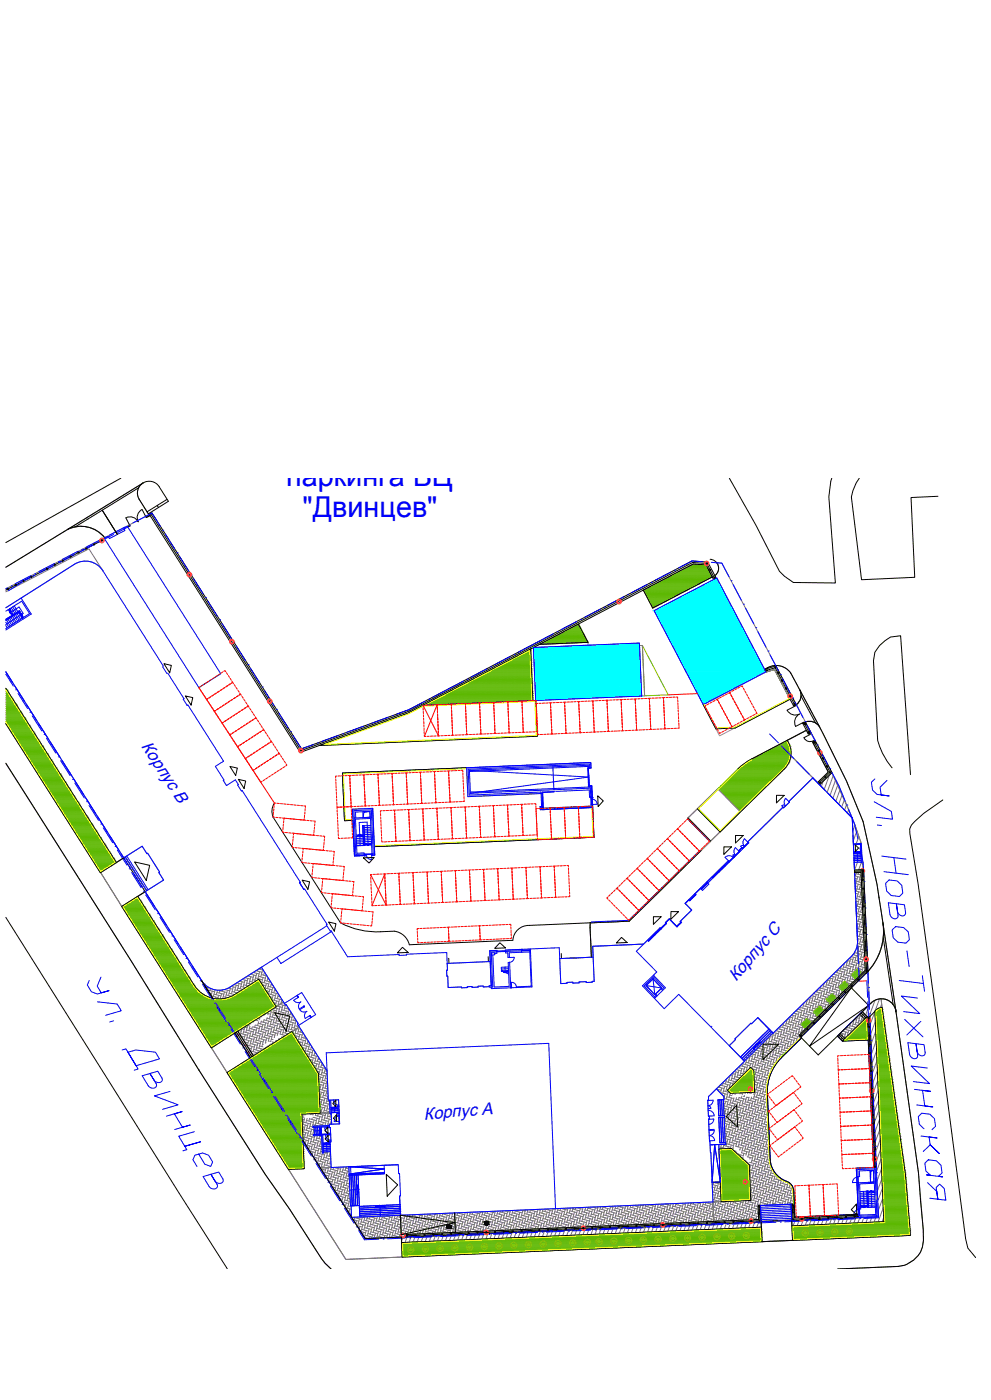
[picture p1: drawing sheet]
<svg xmlns="http://www.w3.org/2000/svg" width="841mm" height="1189mm" viewBox="0 0 841 1189" stroke-linecap="round" stroke-linejoin="round" font-family="sans-serif">
<defs><g id="words">
<g font-size="24.4" fill="#00f">
<text x="243" y="413">паркинга БЦ</text>
<text x="257" y="439">&quot;Двинцев&quot;</text>
</g>
<g font-size="14.5" fill="#00f">
<text x="120" y="634" transform="rotate(56 120 634)">Корпус В</text>
<text x="625" y="834" transform="rotate(-49 625 834)">Корпус С</text>
<text x="360" y="951" transform="rotate(-5 360 951)">Корпус А</text>
</g>
</g></defs>
<g fill="none" stroke="#6edd00" stroke-width=".85">
<path d="M546 501l42-22 11 1 5 10-50 26zM458 547l33-17 8 15zM545 548l22 42-20 1zM5 585l94 148-14 8-80-127M359 599l91-48 2 44zM597 598l53-27 7-2 14 25-47 24-16 1zM271 633l75-27 13-7 96-4 1 30zM291 657l105-5 1 25 63-3v14l43-2 1 25-186 8-2-33-17 1v10h-7zM584 695l19 19-69 68-33 2M592 687l39-38 6-4 31-16a19 19 0 0 1-2 23l-55 54zM103 770l14-9 48 76a25 25 0 0 0 34 8l21-13 14 23-55 35zM712 838l5-5 3 4-5 5z"/>
<path d="M722 828l6-5 3 3-5 5zM690 859l5-5 4 4-5 5zM701 849l5-5 4 3-6 5zM679 870l6-5 3 3-5 5zM193 911l55-35 22 36 2 33-16 1 2 46-13 1zM618 926l19-19 3 2v18l-20 1zM610 976l11-1 15 14 1 30-25 1zM341 1055l305-13 1 12-306 13z"/>
</g>
<g fill="none" stroke="#000" stroke-width=".85">
<path d="M103 406l-98 55M118 414l-54 33M121 410l-116 72M121 410h.1M619 406l23 40 19 39 5 4 7 6h36l-6-73 2-14 1-2M729 406l-2 4-3 7-1 5 8 70 45-2-3-67 23-2M118 424l9 14M118 424a10 10 0 0 1 3-14 10 10 0 0 1 14 3l8 13-17 10M133 429l1 2M142 424l-17 11M57 450a26 26 0 0 1 32 7M603 475a8 8 0 0 1 7 5 8 8 0 0 1-3 9"/>
<path d="M604 490l-50 26-8-15M491 530l8 15-41 2M450 551l2 44M649 568a16 16 0 0 1 22 4l28 51 19 40 14 35 12 53 16 108a12 12 0 0 0-8-10 12 12 0 0 0-13 3M5 585l94 148M359 599l96-4 1 30-185 8M671 594l-47 24-16 1-11-21M679 586a10 10 0 0 1-3 12M680 591l12 23M5 614l80 127 20-13 18 29-20 13 76 120 55-35-14-23-21 13a25 25 0 0 1-34-8l-48-76M684 613a10 10 0 0 1 12 4M668 629a19 19 0 0 1-2 23l-55 54-19-19"/>
<path d="M684 620l-47 25-6 4-5 4M5 648l107 168 57 92M396 652l-105 5 1 40h7M757 652a60 60 0 0 1-12-23l-4-68 1-7 4-6 5-4 5-3 8-1 9 118M800 679l-16 12-8 7-3 3-1 3v3l7 44 19 135 21 166 2 8 7 8M233 682a13 13 0 0 0-1 12l57 90a65 65 0 0 0 34 7h12a15 15 0 0 1 12 11l88-3M503 686l1 25-186 8M584 695l19 19M595 722l-61 60-33 2M5 779l188 299M501 784l-52 2a13 13 0 0 0-14 12M501 784l1 29"/>
<path d="M749 784a50 50 0 0 1-14 43M750 796l8 57M381 814v4M414 812v5M476 810v4M171 833l10 15M722 839l15 15-50 34zM732 859l4 4-21 21M739 852l-45 44-14-15M743 859l7 178-78 4M743 859l-5 4M743 859a7 7 0 0 1 6-3l19 141 4 52-431 18v-12"/>
<path d="M760 857l19 139 5 48a26 26 0 0 1-9 26l-6 4-7 1-51 3M199 877l14 21M200 876l14 21M202 876l13 21M711 880l4 4M712 879l4 4M713 878l4 4M730 861l4 4M731 860l4 4M663 898a40 40 0 0 0-12 30l3 56M680 881l-17 17M737 883l-22 1"/>
<path d="M169 908l56 89 21 30 27 42 3 4 5 5M169 908v1M193 911l55-35 22 36 2 33-16 1 2 46-13 1zM618 926l19-19 3 2v18l-20 1zM257 968l53 84 31-2M610 976l11-1 15 14 1 30-25 1zM654 984a22 22 0 0 0 15 20 9 9 0 0 1 5 7l1 22 53-2M611 1004h-7M340 1032v16M340 1032l46 6-45 10M386 1030v16M646 1038l1 16"/>
<path d="M672 1036l-26 1M672 1037l1 16M341 1051v4M646 1042l-305 13"/>
</g>
<g fill="none" stroke="#767676" stroke-width=".85">
<path d="M121 410l-116 72M121 410a10 10 0 0 0-3 14M118 424l8 13-37 20M57 450a26 26 0 0 1 32 7M89 457l-84 43M87 484a18 18 0 0 0-24-5l-58 37M87 485l-12-19-70 37M607 489a8 8 0 0 0 1-11h5l45 87M607 489l1 2 41 77 5-2 4-1M450 551l3-1 2 45h-3zM453 550l5-3 41-2v3zM543 548h2l2 43h-2z"/>
<path d="M5 570l100 158-6 5-94-148M658 565a15 15 0 0 1 13 7l25 45 22 46 14 35 12 53 5 33M658 565l18 33a10 10 0 0 0 3-12M679 586a10 10 0 0 1-3 12l7 15M5 615l289 454 478-20-4-52-19-141M683 613l23 43a449 449 0 0 1 25 60l1 17 1 5 4 87M684 613a10 10 0 0 1 12 4 10 10 0 0 0-12-4zM668 629l16-9 2 3 2-1 4 7-2 1 13 26-9 9-4-4-21 20h1l-5 5-1-1-29 30-5 5-3 2 1 1-9 9-1-1-37 36 6 6-10 9 1 1-4 4-6-7-3 4-4 4h-1l-14 14-43 2v9M668 629l16-9 2 3 2-1 4 7-2 1 13 26-9 9-23-23M668 629a19 19 0 0 1-2 23M668 629l3 6v7M5 648l107 168 56 91 57 90 21 30 27 42 3 4 5 5"/>
<path d="M666 652l-55 54-19-19-8 8 19 19-69 68-33 2M666 652l-132 130-33 2M671 642l19 19-21 20h1l-5 5-1-1-29 30-5 5-3 2 1 1-9 9-1-1-37 36 6 6-10 9 1 1-4 4-6-7-3 4-4 4h-1l-14 14-43 2v9h-1M671 642l-1 5-4 5M704 658l-5 12M707 659l-5 14M696 666l10-10 17 39zM699 663l-2 5M709 663l-5 12M711 667l-4 11M713 671l-4 9M715 675l-3 8"/>
<path d="M716 679l-2 6M584 695l25-25 19 19-25 25zM718 684l-1 4M720 688l-1 2M722 692v1M723 695l8 21-7 1zM724 696l-1 1M726 701l-2 5M727 706l-3 8M729 710l-2 6M731 715l-1 1M272 734h.1"/>
<path d="M725 732h6l1 1 1 5-8 1zM728 732l-3 7M731 733l-2 6M733 737l-1 2M85 741l21-13 18 28 15-9-4-6-10-16-4-6-15 9 18 28-21 14zM725 741h6l3 83-5 5zM725 744l5 1M725 746h2M726 750l4 1M726 753h2M726 757l5 1M726 759h2"/>
<path d="M726 759h.1M726 742l5 1M727 741l-1 3M727 748l4 2M727 755l4 1M728 744l-2 6M728 751l-1 6M729 757l-2 6M729 741l-1 1M729 747h2M730 753l1 1M730 760h2"/>
<path d="M730 741h1M730 743l-1 6M731 749l-2 6M731 756l-1 6M726 763l5 1M726 765l3 1M726 769l5 2M727 771l2 1M727 765l-1 1M727 776l5 1M727 778h2M727 772v1"/>
<path d="M727 778v2M728 761l4 1M728 768l4 1-2 6M728 774l4 1M729 764l-2 6M729 770l-1 6M730 777l-2 5M730 766l2 1M731 773h1M731 779h1M732 762l-2 6M732 775l-1 6"/>
<path d="M501 784l1 29h1M501 784v4M727 782l5 1M727 784l3 1M727 786h.1M727 788l6 2M727 791h3M727 793h1M728 795l5 1M728 797l2 1M728 799h.1M728 784l-1 2"/>
<path d="M728 800h.1M728 791l-1 2M729 797l-1 3M729 780l3 1M729 787l4 1M730 793l3 1M730 800l3 1M730 783l-1 6M731 789l-2 6M731 796l-2 6M732 785l1 1M732 792h1"/>
<path d="M732 798h1M733 782l-2 5M733 789l-1 5M733 796l-1 4M749 784l11 75M749 784a50 50 0 0 1-12 41M380 818l36-1 1 20h-2v1h-5v-1h-4v1h-5h-4v1h-5v-1l-12 1v-10h-1v-5h1zM503 813l-28 1 1 21 10-1v1h5v-1h12v-1h1l-1-20-28 1M716 819h.1M717 818l-2 5M717 817l2 1M718 820l6 1"/>
<path d="M719 816h2M719 816l-1 6M721 814l3 1M721 818l6 2M722 814l-2 6M722 812l4 1M723 817l6 1M724 811l5 1M724 813l-1 6M725 819l-2 6M725 809l6 2M726 808l-1 3"/>
<path d="M726 815l6 2M727 805l1 1M727 811l-2 6M727 818l-1 6M727 803l4 1M728 801l5 2M728 808l6 1M728 807l-1 3M728 814l6 1M729 804l-1 3M729 810l-1 6M730 816l-2 6"/>
<path d="M730 806l4 1M731 813h3M731 819l3 1M731 802l-1 6M732 809l-2 5M732 815l-1 6M733 805h.1M733 811h1M733 803l-1 4M734 817v1M734 809l-1 4M734 816l-1 3"/>
<path d="M173 836h.1M174 838l3 1M175 838v1M177 838l-1 3M179 839l-1 2M194 839l3 1M195 838l27-17 19 30-7 4-14-23-21 13M195 838a18 18 0 0 1-23-3l9 13M195 839l-1 6M196 838l4 1M198 838l-2 6M199 836l3 1"/>
<path d="M200 837l-1 5M201 835l4 1M202 839l4 1M203 835l-2 6M203 833l4 1M204 833h-1M204 838l4 1M205 834l-1 6M206 832l4 1M206 831v1M207 836l4 1M208 830l4 1"/>
<path d="M208 832l-2 6M209 830h-1M209 835l4 1M210 829l5 1M210 831l-1 6M211 828v1M212 833l3 1M213 827l4 2M213 829l-2 6M214 827h-1M214 832l4 1M215 826l5 1"/>
<path d="M215 828l-1 6M216 825v1M217 830l6 2M217 824l5 2M218 827l-2 5M219 823l-1 2M219 829l6 2M220 823l3 1M220 825l-1 6M221 832l-1 1M221 822v1M222 828l5 1"/>
<path d="M222 834l6 2M222 836l4 1M223 824l-2 6M223 830l-1 5M224 837l-1 1M224 826h1M224 825v3M225 833l5 1M225 839l6 2M226 829l-2 6M226 835l-1 5M227 831h1"/>
<path d="M227 830v3M228 838l5 1M229 834l-2 6M230 836l1 1M230 835v3M231 839l-1 6M233 839l-1 4M696 839l6 2M697 837l-1 4M699 836h.1M699 838l6 1M700 835l-2 5"/>
<path d="M700 834h2M701 836l6 2M702 832l2 1M702 832l-1 6M703 839l-2 6M704 835l6 1M704 831h3M705 831l-2 6M705 837l-1 6M705 829l4 1M706 833l6 2M707 840l5 1"/>
<path d="M707 827l5 1M707 829l-1 6M708 836l-2 6M708 826v1M709 832l6 1M709 826l5 1M709 838l3 1M710 828l-2 6M710 834l-1 6M711 824l6 2M711 823l-1 3M711 830l6 2"/>
<path d="M712 837h1M712 826l-1 6M713 833l-2 6M713 840l-2 5M713 823l6 1M714 829l6 2M714 821l-1 4M714 835h.1M715 825l-2 6M715 831l-1 5M716 821l6 2M716 828l6 1"/>
<path d="M717 840v1M717 824l-1 5M718 830l-1 3M718 834l4 2M719 826l4 1M719 833l5 1M720 822l-2 6M720 837h.1M720 837v2M720 829l-1 5M720 835v1M721 825l3 1"/>
<path d="M722 831l4 1M722 821l-1 6M722 828l-1 5M723 827h-1M723 834l-1 2M724 823l2 1M724 830v2M725 832v1M726 822l6 1M727 830l1 1M729 829h.1M729 820l5 2"/>
<path d="M729 825h.1M729 827h.1M730 823v2M732 825l1 1M733 821l-2 6h-1M734 824h.1M734 823v1M737 825l1 28a13 13 0 0 1 13-4 13 13 0 0 1 9 10M176 841l6 1M178 843l2 1M179 846l6 1M180 842l-1 3"/>
<path d="M181 848a25 25 0 0 1-16-11l-48-76 6-4 58 91M182 844l5 2M183 841l-2 5M183 847v1M184 843l6 1M185 841l-1 4M186 845l-1 3M187 841l5 2M187 841l-1 2M188 844l-1 4M189 841v1M189 846l4 1"/>
<path d="M191 842l-2 6h-2M191 840l4 1M191 840h.1M192 845l4 1M193 841l-2 6M194 843l5 2M196 846h.1M197 842l4 1M198 844v1M199 845l-3 1-6 2h-5h-4M199 841l5 1M201 843v1"/>
<path d="M203 842h.1M206 840h.1M226 841l2 1M227 841l-1 1M228 844l6 2M228 859l4 1M229 846l2 1M229 840l-1 5M229 846v1M230 859l-1 6M230 843l6 1M231 857l4 1"/>
<path d="M231 849l6 2M232 845l-1 4M232 851l2 1M232 851v1M233 858l-2 6M233 856l4 1M233 841l2 1M233 856h.1M233 848l6 1M234 854l6 2M234 844l-1 5M235 850l-1 4"/>
<path d="M235 856l-1 6M236 846l2 1M236 852l6 2M236 844l-1 4M237 859l5 1M237 849l-1 5M238 855l-2 6M238 846v1M239 851l2 1M239 857l6 2M239 849l-1 4M240 854l-1 5"/>
<path d="M240 860l-1 6M241 851v1M242 856l3 1-1 6M242 853l-1 5M243 859l-2 5M244 855l-1 2M247 860h.1M247 860l-1 2M674 860h.1M675 859l5 1M677 857l-1 2M677 857l6 2"/>
<path d="M678 859l-1 6M679 856l6 1M680 854l-1 3M681 858l-2 6M682 854l6 2M682 852h.1M682 852l-1 4M683 857l-1 5M684 850l1 1M684 853l6 1M685 859l5 2M686 855l-2 6"/>
<path d="M687 851l6 2M687 847l3 1M687 858l4 1M687 849h-2l-1 6M688 847l-2 6M688 854l-1 6M689 845l3 1M689 850l6 1M690 856l2 1M690 846l-1 6M690 844l5 1M691 852l-2 6"/>
<path d="M691 860l-2 5M691 843v1M692 848l6 2M692 842l5 2M692 855h2M693 844l-2 6M693 851l-1 6M694 847l6 1M695 853l5 2M695 843l-1 6M696 849l-2 6M697 845l6 2"/>
<path d="M697 852l6 1M697 859v1M698 856h.1M698 842l-2 5M698 858l1 1M698 848l-2 6M698 854v3M699 844l5 1M700 850l3 2-1 3M700 842l-6-2-1 2M700 857h1M700 840l-1 6"/>
<path d="M701 847l-2 5M701 853l-1 5M702 843l4 1M702 850l-1 1M703 845v2M704 841l6 2M705 852h.1M706 844h-1M706 851l-1 2M706 850h1M707 844h1M708 842l-1 3"/>
<path d="M708 849h1M708 849v1M709 847h2M709 845h3M711 841l-2 5M712 843l2 1M714 842h2M715 841l-1 3M733 858l-1 2M738 853l-3 9M743 849l-5 14M746 848l-8 22"/>
<path d="M748 848l4 1M748 853l-1 3M749 856l-1-8a14 14 0 0 0-11 6l-5 5 4 4h2l6 170-72 4v4l78-4-7-178M749 856l-4 1-2 2M752 849a12 12 0 0 1 8 10M760 859l19 137 5 48a26 26 0 0 1-9 26l-6 4-7 1-51 3M199 877l3-1 13 21-2 1zM202 876l39-25 1 2h1l10 16h-1l2 3-39 25zM203 875l2 1M203 875l-1 2M204 878l6 1M204 880l4 1"/>
<path d="M205 874h2M205 874l-1 5M207 876l6 2M207 872l3 1M208 872l-2 6M208 879l-1 5M209 875l6 1M210 871h2M210 871l-1 6M211 877l-2 6M212 873l6 2M212 869h1"/>
<path d="M212 880l6 1M212 872l-1 3M213 876l-1 6M214 872v2M214 868h1M214 872l6 1M215 878l5 2M216 874l-2 6M217 866h1M217 871l-1 1M217 870l6 2M217 877l6 1"/>
<path d="M218 866l1 1M218 873l-1 6M218 879l-1 6M219 865h2M219 869l6 2M220 875l5 2M220 868l-1 3M220 865v1M221 871l-2 6M221 878l-2 6M221 863h1M222 868l6 1"/>
<path d="M222 867l-1 2M222 874l6 2M223 870l-2 6M223 876l-1 6M224 862h1M224 866l6 2M224 866v2M225 873l5 1M225 879l6 2M226 869l-2 5M226 860l4 1M226 875l-2 6"/>
<path d="M227 865l5 1M227 864l-1 3M227 871l6 2M227 877l6 2M228 861l-1 1M228 867l-2 6M228 874l-1 5M229 880l-1 4M229 863l6 2M229 870l6 1M230 876l6 2M231 866l-2 6"/>
<path d="M231 872l-2 6M231 879l-1 5M232 862l5 1M232 868l6 2M232 875l6 1M233 864l-2 6M233 871l-1 6M234 877l-1 4M234 860l6 2M234 867l6 1M235 873l6 2M236 863l-2 6"/>
<path d="M236 869l-2 6M236 876l-1 3M237 865l6 2M237 872l6 1M238 861l-2 6M238 868l-1 6M239 874l-1 4 4 1M239 864l6 1M240 870l6 2M240 877l5 1M241 866l-2 6M241 873l-1 6"/>
<path d="M242 879l-1 1M242 862l6 2M242 869l6 1M243 875l4 1M243 865l-1 6M244 871l-2 6M244 878h.1M244 861l5 1M245 867l6 2M245 874l6 1M246 863l-2 6M246 870l-1 6"/>
<path d="M247 876l-1 1M247 866l5 1M248 876l6-4 24 37 1 25h1v11h-8l-2-33zM248 872l4 1M248 877h1M248 862l-1 6M249 868l-2 6M249 875l-1 2M250 879l4 1M250 865h.1M250 864l-1 3M250 871l4 1"/>
<path d="M251 877l5 2M251 867l-1 6M252 874l-2 5M252 873v1M252 873l2 1M252 880l-1 2M253 870l-1 1M253 869h.1M253 876l4 1M254 872l-1 6M254 878l-1 6 4 1M256 874v1"/>
<path d="M256 874l-1 2M257 877l-2 6M258 879l1 1M258 879v2M651 880l5 1M652 879v1M653 878l5 1M655 876l-1 2M656 879l-1 6M657 877l4 1M657 877h.1M658 875l5 1"/>
<path d="M659 877l-2 6M660 874l-1 1M660 874l6 1M660 880l6 1M661 876l-1 6M662 872l6 2M662 871v3M663 878l5 2M664 874l-2 6M665 871l6 1M665 869h.1M665 877l6 2"/>
<path d="M665 868l-1 5M666 873l-1 6M666 879l-1 6M667 867h1M667 869l6 2M668 876l5 1M668 866l-1 5M668 865l2 1M669 872l-2 5M669 878l-2 6M670 868l6 1M670 874l6 2"/>
<path d="M670 864h3M671 864l-2 6M671 870l-1 6M671 877l-1 5M672 862l3 1M672 866l6 2M673 873l5 1M673 879l6 2M673 862l-1 6M673 860l5 1M674 869l-2 6M674 875l-2 6"/>
<path d="M675 865l6 1M675 871l6 2M675 878l4 1M676 861l-2 6M676 867l-2 6M676 874l-1 6M677 863l6 2M677 870h3M678 876l2 1M679 866l-2 6M679 872l-2 6M680 870h-1"/>
<path d="M680 862l5 1M680 868l1 1M680 875h2M681 864l-1 6M681 872l-1 5M682 860l6 2M683 873h.1M683 873l-1 2M683 873l1 1M684 863l-1 4M685 872h1M686 871l-1 1"/>
<path d="M686 866l5 1M686 862l-1 3M687 864l5 1M688 868h.1M688 860l-1 6M689 867l-1 2M690 863l4 1M691 865v2M692 862v1M694 864h.1M695 862h1M696 860h1"/>
<path d="M711 880l21-21 4 4-21 21zM712 879l3 1M713 879l-1 2M713 877l4 1M715 876l5 1M715 878l-1 5M716 874v2M717 874l5 1M718 876l-2 6M719 872l6 2M719 872l-1 2M719 879h1"/>
<path d="M720 875l-1 5M721 871l6 1M722 869h.1M722 869l-1 4M723 873l-1 4M723 867l1 1M724 870l4 1M725 866l-2 6M725 866h2M725 872v3M726 868l4 1M727 864l2 1"/>
<path d="M727 864l-1 6M728 871l-1 1M728 862l4 1M729 867l3 1M730 863l-2 6M730 861l4 1-1 4M731 860l-1 1M731 865l2 1M732 861l-1 6M734 864h1M743 867l-4 12M743 876l-4 11"/>
<path d="M179 890l20-13 14 21-20 13zM206 880l-1 1M207 883l6 1M208 885l2 1M209 885l-1 1M210 881l5 2M210 888l6 1M211 890l2 1M211 884l-1 4M211 890v1M212 886l6 2M213 893l6 1"/>
<path d="M214 882l-2 6M214 889l-1 4M214 895l2 1M214 895h.1M215 885l6 1M215 891l6 2M216 881l-2 6M216 887l-1 6M217 894l-1 2M217 883l6 2M218 890l6 1v-1M219 886l-2 6"/>
<path d="M219 892v2M220 882l6 1M220 888l3 1M221 884l-1 6M222 891l-1 2M222 880l6 2M222 888v1M223 887h.1M224 883l-1 4M225 889l1 1M225 885h1M226 881l-1 5"/>
<path d="M227 889l-1 1M227 888h1M228 884h.1M229 884h1M229 887v1M230 887h1M230 882l2 1M231 885h2M232 885l-1 1M234 884v1M234 884h1M237 882l-1 1"/>
<path d="M237 882h1M240 881h-1v1M251 882h.1M253 882l6 2M255 885l-1 2M256 881l4 1M256 889l4 1M256 887l6 2M257 883l-1 6M258 890l-1 1M259 886l5 1M259 892l6 2"/>
<path d="M259 894l4 1M260 882l-2 6M260 888l-1 6M261 895l-1 1M261 884l1 1M261 884v2M262 891l5 1M262 897l6 2M262 900h3M263 887l-2 6M263 893l-1 5M263 900v1"/>
<path d="M264 889l1 1M264 888v3M265 896l5 1M266 892l-2 6M266 898l-1 5M267 894l1 1M267 893l-1 3M268 897l-1 6M270 899l2 1M270 898l-1 3M619 888l13 13 24-24-13-13-5 5h-1l-13 13v1l-5 5 13 13M631 899l3 1"/>
<path d="M632 900l-1 1M633 898l3 1M634 898l-1 6M635 896l4 1M636 894l5 2M637 897l-2 6M638 893l-1 2M638 893l6 1M638 899l6 2M639 895l-1 6M640 891l6 2M640 890v3"/>
<path d="M641 898l5 1M642 894l-2 6M643 890l6 1M643 888h.1M643 896l6 2M643 888l-1 4M644 892l-1 6M644 899l-1 6M645 886h1M645 888l6 2M646 895l5 1M646 885l-1 5"/>
<path d="M646 885h2M647 891l-2 6M647 897l-2 6M648 887l6 2M648 883l3 1M648 893l6 2M648 900l6 1M649 883l-2 6M649 890l-1 5M649 896l-1 6M650 881l3 1M650 886l6 1"/>
<path d="M651 892l5 2M651 898l6 2M651 882l-1 6M652 888l-2 6M652 894l-2 6M653 884l6 2M653 891l6 1M653 897l6 2M654 880l-2 6M654 887l-2 6M654 893l-1 6M655 899l-2 6"/>
<path d="M655 883l6 1M655 889l6 2M656 896l6 1M657 885l-2 6M657 892l-2 5M657 898l-1 6M658 881l5 2M658 888l6 1M658 894l6 2M659 884l-2 6M659 890l-1 6M660 897l-2 5"/>
<path d="M660 886l6 2M661 893l6 1M661 899h1M662 882l-2 6M662 889l-2 6M662 895l-1 6M663 885l6 1M663 891l6 2M664 881l-2 6M664 887l-1 6M665 894l-1 4M665 883l6 2"/>
<path d="M666 890l4 1M667 886l-2 6M667 892v3M668 882l6 2M668 888l4 1M669 884l-1 6M670 891l-1 1M670 881l6 1M671 887l3 1M672 883l-2 6M673 885l2 1M674 882l-1 5"/>
<path d="M676 884h1M677 880l-2 6M678 883h1M679 880l-1 4M712 881h.1M714 882h3M715 884h.1M717 880l1 1M744 884l-5 11M744 892l-4 12M265 902l6 2M266 905h2"/>
<path d="M266 905h.1M267 901l6 1M268 907l6 2M269 903l-1 5M269 910h2M269 910h.1M270 914l4 1M270 906l6 1M270 916l2 1M271 912l6 2M271 919l6 1M271 902l-1 6"/>
<path d="M272 908l-2 6M272 915l-1 6 3 1M273 904l2 1M273 911l5 1M273 902l-1 4M274 917l4 1M274 907l-1 6M275 913l-2 6M275 905h.1M275 920l-2 6M276 909l2 1M276 916h2"/>
<path d="M276 907l-1 4M277 912l-2 6M277 918l-1 6M614 920l5 2M614 919l-1 3M616 919l6 1M616 916l1 1M617 916l-1 4M618 915h1M619 917l5 2M620 913l-2 6M620 913l2 1"/>
<path d="M620 920l-1 5M621 916l5 1M621 912h3M622 912l-1 6M622 918l-1 4M623 910l4 1M624 914l4 1M625 910l-2 6M625 908l4 1M625 917l-1 2M625 908h.1M626 913l4 1"/>
<path d="M626 907l6 1M627 909l-1 6M627 915v1M629 911l2 1M630 907l-2 6M631 903l6 2M631 910h2M631 902l-1 3M632 906l-2 6M633 902l6 2M634 908l1 1M634 906l-6-1v2"/>
<path d="M635 905l-2 5M636 901l5 1M636 907h.1M637 903l-1 5M638 908l4 1M638 906l6 1M640 902l-2 5M640 912l5 2M640 914l2 1M640 908v1M640 919l5 1M640 914v2"/>
<path d="M641 904l6 2M641 911l6 1M642 917l6 2M642 900l-2 6M642 907l-1 6M643 913l-2 6M643 919l-1 6M643 903l6 1M644 909l6 2M644 916l6 1M645 905l-2 6M645 912l-1 6"/>
<path d="M646 918l-2 6M646 901l6 2M646 908l6 1M647 914l6 2M647 904l-1 6M648 910l-2 6M648 917l-1 5M649 906l6 2M649 913l4 1M650 919l2 1M650 902l-2 6M650 909l-1 6"/>
<path d="M651 915l-2 6M651 905l6 1M652 911l2 1M652 918h.1M652 901l-1 6M653 907l-2 6M653 914l-1 6M654 903l4 1M654 910h1M655 906l-1 6M656 902l3 1M658 904v1"/>
<path d="M659 901h2M744 900l-4 12M745 909l-5 12M745 917l-4 12M271 923h1M271 927l4 1M271 929h1M271 933l4 1M271 935l2 1M271 940l5 1M271 925l6 2M272 931l6 2"/>
<path d="M272 938l6 1M272 921l-1 6M273 928l-2 5M273 934l-1 6M274 924l4 1M274 930l4 1M275 936l5 2M275 926l-1 6M276 933l-2 5M276 939l-1 6M276 922l2 1M277 929h1"/>
<path d="M277 935l3 1M278 925l-2 6M278 931l-1 6M279 937l-2 6M279 934v2M281 934h6v20l-6 1zM601 931l7-6 6 6v3v13h1v2v21h1v2h-6l1 32h-7l-1-25-1-10-1-19h1v-2h-1v-14zM608 924l4 2M610 923l4 1M610 925v1M611 922v1M611 921l6 2"/>
<path d="M611 928l6 1M613 924l-2 4M614 931h1M614 935l4 1M614 926l6 2M614 937h1M614 934h.1M615 939l6 2M615 922l-2 6M615 929l-1 4 6 1M616 935l-2 6 4 1M616 925h2"/>
<path d="M617 931l6 2M617 938l6 1M618 921l-2 6M618 927l-2 6M618 934l-1 6M619 924h1M619 930h2M620 936l6 2M620 928l-1 4M621 932l-2 6M621 939l-1 6M622 928l2 1"/>
<path d="M622 928v1M622 935l6 1M623 932l-1 5M624 937l-2 6M624 928v1M625 933l6 2M625 932l-1 3M625 940l6 1M626 936l-1 6M628 938l5 2M628 928l2 1M628 928v1"/>
<path d="M629 935l-2 5M630 931l-1 2M630 937l6 2M630 928v2M631 931h1M631 933l-1 6M631 939l-1 6M632 930v1M633 936l5 1M633 928l-1 1M633 934l-6-2v2M634 932l-2 6"/>
<path d="M634 932h2M634 938l-2 6M635 928l3 1M635 928l-1 1M635 934l6 2M636 932l-2 4M636 937l-1 5M637 928h.1M638 933l5 1M638 932l-1 3M638 939l6 2M639 935l-2 6"/>
<path d="M639 929h2M640 931l6 2M640 921h3M640 925l5 1M640 927l3 1M640 938l6 1M641 921l-1 2M641 927l-2 6M641 934l-1 6M642 923l6 2M642 930l6 1M643 936l6 2"/>
<path d="M644 926l-2 6M644 932l-2 6M644 939l-1 6M645 922l5 2M645 928l6 2M645 935l6 1M646 924l-2 6M646 931l-1 6M647 937l-2 6M647 921l4 1M647 927l4 1M648 933l3 1"/>
<path d="M648 940l4 1M649 923l-2 6M649 929l-2 6M649 936l-1 6M650 926h1M650 932h1M651 938l1 1M651 922l-2 5M651 929l-1 5M651 935l-1 5M745 926l-4 12M746 934l-5 12"/>
<path d="M256 946l24-1v1h1v9h-2l1 1h-14v1h1v6h-1v1h7l1 15h1l-1-1h6l1 13-9 1-15-24zM256 948l2 1M256 950l2 1M256 955l5 1M257 957h2M257 947h1M257 946v2M258 953l6 2M258 959l6 2M258 950l-1 5M259 955l-2 6M260 946l-1 1"/>
<path d="M260 951l6 2M261 958l5 1M261 950l-1 3M262 954l-2 6M262 946l3 1M263 950l6 2M263 950l-1 2M263 956l3 1M264 946v1M264 953l-2 5M264 959l-1 6M265 950v1"/>
<path d="M266 955l4 1M266 947h.1M266 949l5 1M266 946v1M266 957h1M267 951l-2 6M267 957h13l1 6h-14zM267 959l-2 4M267 949h.1M268 947l6 2M268 954l6 1M268 945v2"/>
<path d="M269 950l-2 6M269 956h.1M270 946l6 1M270 945v3M270 952l6 2M271 942h2M272 948l-2 6M272 955v1M273 944l5 2M273 951l6 1M274 940l-2 6M274 947l-2 6"/>
<path d="M274 953v3M275 943l5 1M275 949l6 2-1 4M276 956h1M277 945l-2 6M277 952l-1 4M278 941l2 1M278 948l3 1M278 954l2 1M279 944l-2 6M279 950l-1 6M280 941v1"/>
<path d="M280 946l1 1M281 946l-1 2M281 953h.1M614 943l2 1M615 950h1M615 954l4 1M615 956h1M615 948l4 1M615 946l6 1M616 952l5 2M616 958l6 2M616 942l-1 5"/>
<path d="M617 948l-2 6M617 955l-2 5M618 944l5 2M618 951l6 1M618 957l6 2M619 940l-2 6M619 947l-2 6M619 953l-1 6M620 959l-2 6M620 943l6 1M620 949l6 2M621 956l6 1"/>
<path d="M622 945l-2 6M622 952l-2 6M622 958l-1 6M623 941l5 2M623 948l6 1M623 954l6 2M624 944l-2 6M624 950l-1 6M625 957l-2 6M625 946l6 2M626 953l6 1M626 959l6 2"/>
<path d="M627 942l-2 6M627 949l-2 6M627 955l-1 6M628 945l6 1M628 951l6 2M629 958l6 1M629 941l-2 6M629 947l-1 6M630 954l-2 6M630 943l6 2M631 950l6 1M631 956l6 2"/>
<path d="M632 946l-2 6M632 952l-1 6M633 959l-2 6M633 942l6 2M633 948l6 2M634 955l6 1M634 944l-1 6M635 951l-2 6M635 957l-1 6M635 941l6 1M636 947l6 2M636 953l6 2"/>
<path d="M637 960l5 1M637 943l-2 6M637 949l-1 6M638 956l-2 6M638 946l6 1M639 952l6 1M639 958l6 2M639 942l-1 5M640 948l-2 6M640 954l-1 6M641 944l6 2M641 950l6 2"/>
<path d="M642 957l5 1M642 940l-2 6M642 947l-1 5M643 953l-2 6M643 959l-2 6M643 943l6 1M644 949l6 2M644 955l6 2M645 945l-2 6M645 952l-2 5M645 958l-1 6M646 941l6 2"/>
<path d="M646 948l6 1M647 954l5 2M647 944l-1 6M648 950l-2 6M648 957l-2 5M649 946l3 1M649 953h3M649 959l4 1M650 942l-2 6M650 949l-2 6M650 955l-1 6M651 945h1"/>
<path d="M651 951h1M652 942l-1 5M652 958h.1M652 949l-1 4M652 956l-1 4M746 942l-5 13M746 950l-4 13M747 959l-5 13M257 961l4 1M257 963l2 1M257 967l5 2M257 963v1"/>
<path d="M257 968l53 84 31-1v16l-47 2-49-76 13-1zM258 970h1M258 966l6 1M259 962l-1 6M260 972l5 2M260 968l-1 3M261 964l6 2M261 975h1M261 971l6 1M262 960l-2 6M262 967l-1 6M263 977l5 2"/>
<path d="M263 973l-1 3M263 963l3 1M264 969l6 2M264 976l6 1M264 980h1M265 965l-2 6M265 972l-1 6M266 978l-1 3M266 961l1 1M266 968l6 1M267 974l6 2M267 964l-1 6"/>
<path d="M268 970l-2 6M268 977l-1 6M269 966l4 2M269 964h.1M269 973l4 1M269 964l-1 4M270 979l5 2M270 969l-1 6M271 975l-2 6M271 965h2M271 964v3M272 971l1 1"/>
<path d="M272 978h1M273 967l-2 6M273 974l-1 6M274 964l7-1v7h-1v8h-6zM274 978l4 1M276 979l-2 6M278 978l-1 5M280 980h1M280 978l-1 4M610 972h.1M611 972h1M612 974l5 2"/>
<path d="M612 972l-1 4M614 973l6 1M614 972v3M615 960l4 1M615 962l2 1M615 967l5 1M615 969h2M616 975v1M616 965l6 1M617 971l6 2M617 961l-1 6M618 967l-2 6"/>
<path d="M618 974v1M619 963l6 2M619 970l6 1M620 966l-1 6M621 972l-1 3M621 962l6 2M622 968l6 2M622 975h1M623 977l2 1M623 964l-2 6M623 971l-1 5M623 977v1"/>
<path d="M624 961l6 1M624 967l6 2M625 963l-1 6M625 978v1M626 969l-2 4 6 2M627 966l5 1M627 972l6 2M627 980h.1M628 976h.1M628 962l-2 6M628 968l-2 6M628 974v3"/>
<path d="M629 964l6 2M629 979l4 1M629 971l6 1M630 977l6 2M630 960l-1 6M631 967l-2 5M631 973l-1 5M631 979v3M632 963l5 1M632 969l6 2M632 976l6 1M633 965l-2 6"/>
<path d="M633 972l-1 5M634 978l-1 3M634 961l6 2M634 968l6 1M635 974l6 2M635 964l-1 6M636 970l-2 6M636 977l-1 5M637 966l6 2M637 973l6 1M638 979l6 2M638 962l-2 6"/>
<path d="M638 969l-1 6M639 975l-2 6M639 965l6 1M640 971l6 2M640 978l6 1M640 961l-1 6M641 967l-2 6M641 974l-1 6M642 963l6 2M642 970l6 1M643 976l6 2M643 966l-1 6"/>
<path d="M644 972l-2 6M644 979l-1 6M644 962l6 1M645 968l6 2M645 975l6 1M646 964l-2 6M646 971l-1 6M647 977l-2 6M647 960l6 2M647 967l6 1M648 973l5 2M648 980l5 1"/>
<path d="M648 963l-1 6M649 969l-2 6M649 976l-1 6M650 965l3 1M650 972l3 1M651 978l2 1M651 961l-2 6M651 968l-1 6M652 974l-2 6M652 964h1M653 970v1M653 963l-1 3"/>
<path d="M653 969l-1 3M653 977h.1M653 976v3M747 967l-5 13M748 976l-5 13M266 982l4 2M267 981l6 1M268 985h.1M268 983v2M269 988l4 1M270 986l6 1M271 990h.1"/>
<path d="M271 982l-2 6M271 988v2M272 992l24-1 2 43zM272 993l4 1M272 984l6 2M273 991l4 1M273 980l-1 6M274 987l-2 6M274 993v2M275 983l6 1-1 4M275 989l6 2M276 998l3 1"/>
<path d="M276 996l6 1M276 985l-1 6M277 992h2M277 992l-2 5M277 998v2M277 981l4 1M278 988l3 1M278 994l6 2M279 984l-2 6M279 990l-1 6M280 997l-2 5M280 986h1"/>
<path d="M281 993l6 1M281 991l-1 4M281 999l6 2M282 995l-2 6M283 991v2M283 991l6 2M284 998l5 1M285 994l-2 6M285 991v1M286 996l6 2M287 992l-2 6M287 999l-1 6"/>
<path d="M288 995l6 1M290 991l-2 6M290 997l-2 6M290 991h1M291 993l5 2M291 1000l5 1M292 991l-2 4M292 996l-1 6M293 992l3 1M294 991l-1 3M294 998l2 1M295 994l-2 6"/>
<path d="M296 991l-1 1M296 997v2M626 980l3 1M629 981l-1 1M630 981h1M630 983l1 1M630 983v1M632 986h2M634 986l-1 1M634 982l5 1M635 980l6 2M635 988v1"/>
<path d="M635 989l4 1M636 991h1M636 993l6 2M636 995l3 1M636 998h1M636 987l6 1M636 1000l6 1M637 983l-1 1M637 989l-1 4M637 996l-1 4M638 985l6 2M638 992l6 1"/>
<path d="M639 998l6 2M639 982l-1 5M640 988l-2 6M640 994l-2 6M641 984l6 2M641 990l6 2M641 997l6 1M642 980l-2 6M642 987l-2 5M642 993l-1 6M643 999l-2 6M643 983l6 1"/>
<path d="M643 989l6 2M644 995l6 2M645 985l-2 6M645 991l-2 6M645 998l-1 6M646 981l5 2M646 988l6 1M646 994l6 2M647 984l-2 6M647 990l-1 6M648 996l-2 6M648 986l6 2"/>
<path d="M649 993l6 1M649 999l6 2M650 982l-2 6M650 989l-2 5M650 995l-1 6M651 985h2M651 991l4 1M652 998l6 1M652 981l-2 6M652 987l-1 6M653 994l-2 5M653 1000l-1 6"/>
<path d="M653 984v1M653 981a21 21 0 0 0 14 22M653 981l-2-52a40 40 0 0 1 12-31l17-17-2-2 51-50-1-29a18 18 0 0 1-7 14l-65 63-1-1-24 24 1 1-24 24 6 6v16h1v2v21h1v2h-6v4l11-1 15 14 1 30-32 2M654 990h.1M654 989l-1 3M654 996l5 1M655 992l-1 6M656 999l-2 5M657 995h.1M657 995l-1 2M658 997l-1 6M660 1000h2"/>
<path d="M660 998l-1 4M662 1000h.1M748 984l-5 13M748 992l-5 14M279 1001l5 1M279 1003l3 1M280 1003v1M281 1006l6 1M282 1008l3 1M282 1002l-1 4M283 1008v1M284 1004l6 2"/>
<path d="M284 1011l6 1M285 1000l-2 6M285 1013l3 1M285 1007l-1 4M286 1013v1M286 1003l6 1M287 1009l6 2M287 1016l6 1M288 1005l-2 6M288 1012l-1 4M288 1018l3 1M289 1018h.1"/>
<path d="M289 1001l6 2M289 1008l6 1M290 1014l6 2M290 1004l-1 6M291 1010l-2 6M291 1017l-1 4 6 1M292 1006l5 2M292 1013l5 1M293 1019l4 1M293 1002l-2 6M293 1009l-1 6M294 1015l-2 6"/>
<path d="M294 1005h3M295 1011l2 1M295 1018h2M295 1001l-1 6M296 1007l-2 6M296 1014l-2 6M297 1004l-1 1M297 1011v1M297 1017v1M604 1004h7l1 16-7 1zM604 1006l5 1M605 1008l2 1"/>
<path d="M605 1012l5 2M605 1008v1M605 1014l2 1M605 1019l5 1M605 1014v1M606 1004l5 2M606 1004l-1 2M606 1011l6 1M607 1017l5 1M607 1007l-1 6M608 1013l-2 6M608 1004v1"/>
<path d="M608 1019l-2 6M609 1009l3 1M609 1016h3M610 1005l-2 6M610 1012l-2 5M610 1018l-1 6M611 1008h1M611 1006v4M611 1014h1M612 1013l-1 3M612 1020l-1 2M623 1020l-1 3"/>
<path d="M625 1020l-1 2M625 1020l6 1M627 1020h.1M631 1020l-1 5M632 1020h1M633 1019l-1 5M635 1019v3M636 1002l4 1M636 1004h1M637 1008l3 1M637 1010l1 1M637 1006l6 2"/>
<path d="M637 1015l4 1M637 1017h1M637 1013l6 1M638 1019l5 2M638 1002l-1 5M638 1009l-1 5M639 1015l-2 6M639 1005l6 1M640 1011l6 2M640 1017l6 2M640 1001l-1 6M641 1007l-2 6"/>
<path d="M641 1014l-1 5M641 1020l-1 6M642 1003l6 2M642 1010l6 1M643 1016l5 2M643 1006l-1 6M644 1012l-2 6M644 1019l-2 5M644 1002l6 1M645 1008l6 2M645 1015l6 1M646 1004l-2 6"/>
<path d="M646 1011l-2 6M646 1017l-1 6M647 1000l6 2M647 1007l6 1M647 1013l6 2M648 1020l6 1M648 1003l-1 6M649 1009l-2 6M649 1016l-2 6M650 1005l5 2M650 1012l6 1M650 1018l6 2"/>
<path d="M651 1001l-2 6M651 1008l-2 6M651 1014l-1 6M652 1004l6 1M652 1010l6 2M653 1017l6 1M654 1006l-2 6M654 1013l-2 6M654 1019l-1 4M655 1002l5 2M655 1009l6 1M655 1015l6 2"/>
<path d="M656 1005l-2 6M656 1011l-1 6M657 1018l-2 5M657 1001l6 2M657 1007l6 2M658 1014l6 1M658 1004l-1 5M659 1010l-2 6M659 1016l-1 6M660 1006l6 2M660 1012l6 2M661 1019l6 1"/>
<path d="M661 1002l-2 6M661 1008l-1 6M662 1015l-2 6M662 1005l6 1M663 1011l6 2M663 1017l6 2M663 1001l-1 6M664 1007l-2 6M664 1013l-1 6M665 1020l-1 3M665 1003l5 1M665 1002l-1 3"/>
<path d="M665 1010l6 1M666 1016l6 2M666 1006l-1 6M667 1012l-2 6M667 1003a9 9 0 0 1 7 8M667 1003v1M667 1018l-1 5M668 1008l5 2M668 1015l6 1M669 1004l-2 6M669 1011l-1 5M670 1017l-2 6"/>
<path d="M670 1007h2M671 1013l3 1M671 1005l-1 4M671 1019l3 1M672 1009l-2 6M672 1016l-1 5M673 1012h1M673 1010v4M674 1018h.1M674 1011v12l-31 1 1 12-38 1-1-16M674 1011l1 23 53-2M674 1017l-1 3"/>
<path d="M749 1001l-5 13M749 1009l-5 14M749 1017l-5 14M292 1023l1 1M293 1026l5 1M294 1022l-1 3M295 1028l1 1M295 1024l3 1M296 1031h2M296 1020l-1 6M297 1027l-1 3M298 1024l-1 1"/>
<path d="M298 1033h.1M298 1029v2M298 1034l42-2 1 19-31 1zM299 1034h.1M300 1036l5 1M301 1034l6 2M301 1034v2M301 1038h1M303 1036l-1 3M303 1034v1M304 1039l6 2M305 1035l-2 6"/>
<path d="M307 1038l5 1M307 1033l3 1M308 1034l-2 5M309 1036l6 2M310 1033l-2 5M310 1039l-1 5M311 1035l6 1M312 1033l-1 4M313 1037l-2 6M314 1033l6 2M314 1033l-1 2M314 1040l6 1"/>
<path d="M315 1036l-1 6M316 1033v1M317 1038l6 2M318 1034l-2 6M319 1037l6 1M321 1039l-2 6M322 1035l6 2M322 1033h-2l-1 6M323 1033l-2 4M323 1038l-1 6M324 1034l6 1M325 1033l-1 3"/>
<path d="M326 1036l-2 6M327 1033l-1 1M327 1033l6 1M327 1039l6 1M328 1035l-1 6M329 1032v1M330 1037l6 2M331 1033l-2 6M331 1040l-1 6M332 1036l6 2M333 1032l-1 6M334 1038l-2 6"/>
<path d="M334 1032l1 1M335 1035l5 1M335 1032l-1 5M336 1037l-1 6M337 1033l6 2M337 1032v3M338 1040l5 1M339 1036l-2 5M340 1032l-1 2M340 1032l46-2v16l-45 2zM340 1038h.1M340 1036h1"/>
<path d="M340 1038l6 2M341 1032l5 1M341 1034l-2 6M342 1032h.1M343 1037l5 1M344 1033l-2 6M344 1039l-2 6M345 1035l6 2M346 1032l-2 5M346 1038l-1 6M347 1032h1M347 1034l6 1"/>
<path d="M348 1032l-1 4M349 1036l-2 6M350 1032l6 2M350 1032l-1 2M350 1039l6 1M351 1035l-1 6M352 1031v2M353 1037l6 2M354 1033l-2 6M354 1031l4 1M354 1040l-1 6M354 1031h.1"/>
<path d="M355 1036l6 1M356 1032l-1 6M357 1038l-2 6M358 1034l6 2M359 1031l-2 5M359 1037l-1 6M360 1033l6 2M361 1039l6 2M361 1031l-1 4M362 1035l-2 6M363 1032l6 1M363 1031l-1 3"/>
<path d="M363 1038l6 2M364 1034l-1 6M365 1031v1M366 1037l6 1M367 1033l-2 5M367 1039l-1 6M368 1031l3 1M368 1035l6 2M369 1031l-1 6M370 1038l-2 5M371 1034l6 1M371 1031l-1 5"/>
<path d="M372 1036l-2 6M373 1032l6 2M374 1039l5 1M374 1031l-1 3M375 1035l-2 6M376 1031l5 1M376 1030l-1 3M376 1037l6 2M377 1033l-2 6M377 1040l-1 6M378 1030v1M378 1036l6 1"/>
<path d="M380 1032l-2 6M380 1038l-2 6M381 1034l6 2M381 1030l3 1M382 1030l-2 6M382 1037l-1 6M383 1033l6 1M384 1039l6 2M384 1030l-1 5M385 1035l-2 6M386 1030l219-9 1 16-220 9zM386 1031l6 2"/>
<path d="M386 1038l6 1M386 1030l-1 3M387 1034l-1 6M388 1030l6 2M388 1030v2M389 1036l6 2M390 1033l-2 5M390 1039l-1 6M391 1030l-1 1M391 1035l6 2M392 1031l-1 6M393 1037l-2 6"/>
<path d="M394 1034l6 1M394 1040l6 2M395 1036l-1 6M396 1032l6 2M397 1039l6 1M397 1030h-2l-2 6M397 1030l-1 4M398 1035l-2 6M399 1031l6 1M399 1029l-1 4M399 1037l6 2M400 1033l-1 6"/>
<path d="M401 1040l-2 5M401 1029v2M402 1029l5 2M402 1036l6 1M403 1032l-2 6M403 1038l-1 6M403 1029v1M404 1034l6 2M405 1030l-1 6M406 1037l-2 6M407 1033l6 1M407 1039l6 2"/>
<path d="M408 1029l-2 6M408 1035l-1 6M408 1029h2M409 1031l6 2M410 1038l5 1M410 1029l-1 4M411 1034l-2 6M412 1030l6 2M412 1029l-1 3M412 1036l6 2M413 1032l-2 6M413 1039l-1 6"/>
<path d="M414 1029v1M414 1035l6 2M415 1029l5 1M416 1031l-2 6M416 1037l-2 6M416 1029h.1M417 1033l6 2M417 1040l6 1M418 1030l-2 5M418 1036l-1 6M419 1032l6 2M420 1038l6 2"/>
<path d="M420 1029l-1 5M421 1035l-2 5M422 1029h.1M422 1031l6 1M422 1037l6 2M423 1028l-2 5M423 1033l-1 6M424 1040l-2 5M424 1029l6 2M425 1028l-1 3M425 1036l6 1M426 1032l-2 6"/>
<path d="M426 1038l-1 6M427 1028l-1 2M427 1034l6 2M428 1030l-1 6M429 1028l4 1M429 1037l-2 6M429 1028h.1M430 1033l6 1M430 1039l6 2M431 1029l-2 6M431 1035l-1 6M432 1031l6 2"/>
<path d="M433 1038l6 1M433 1028l-1 5M434 1034l-2 6M435 1030l6 1M435 1036l6 2M435 1028l-1 4M436 1032l-1 6M437 1039l-2 5M437 1028l6 2M437 1028v2M438 1035l6 1M439 1031l-2 6"/>
<path d="M439 1037l-1 6M440 1028l-1 1M440 1033l6 2M441 1040l5 1M441 1029l-1 6M442 1036l-2 6M442 1028l4 1M443 1032l6 1M443 1038l6 2M444 1028l-2 6M444 1034l-2 6M445 1030l6 2"/>
<path d="M446 1037l5 1M446 1027l-1 5M447 1033l-2 6M447 1039l-1 5M448 1029l6 2M448 1035l6 2M448 1027l-1 4M449 1032l-2 5M449 1038l-1 6M450 1028l6 1M450 1027v3M450 1034l6 2"/>
<path d="M452 1030l-2 6M452 1037l-2 5M452 1027v1M453 1033l6 1M453 1039l6 2M454 1029l-2 6M454 1035l-1 6M455 1031l6 2M456 1027l2 1M456 1038l6 1M457 1027l-2 6M457 1034l-2 6"/>
<path d="M458 1030l6 1M458 1036l6 2M459 1027l-2 5M459 1032l-1 6M460 1039l-2 4M460 1028l6 2M461 1035l6 1M461 1027l-1 3M462 1031l-2 6M462 1037l-1 6M463 1027l6 1M463 1027l-1 2"/>
<path d="M463 1033l6 2M464 1040l6 1M464 1029l-1 6M465 1036l-2 6M465 1027h.1M466 1032l6 1M466 1038l6 2M467 1028l-2 6M467 1034l-1 6M468 1030l6 2M469 1037l6 1M470 1033l-2 6"/>
<path d="M470 1039l-1 4M471 1029l6 2M471 1035l6 2M471 1027l-2-1-1 6M471 1026l-1 5M472 1031l-1 6M473 1038l-2 5M473 1028l6 1M474 1026l-1 3M474 1034l6 1M475 1030l-2 6M475 1036l-1 6"/>
<path d="M476 1026l-1 2M476 1026l6 2M476 1032l6 2M477 1039l5 1M477 1029l-1 5M478 1035l-2 6M478 1026v1M479 1031l6 2M479 1037l6 2M480 1027l-2 6M480 1034l-2 5M480 1040v3"/>
<path d="M481 1030l6 1M481 1036l6 2M482 1026l-1 6M483 1032l-2 6M483 1026h1M483 1039l-1 3M484 1028l5 2M484 1035l6 1M484 1026l-1 4M485 1031l-2 6M485 1037l-1 5M486 1027l6 1"/>
<path d="M486 1026v3M486 1033l6 2M487 1040l6 1M488 1029l-2 6M488 1036l-2 6M489 1026l-1 1M489 1032l6 1M489 1038l6 2M490 1026l4 1M490 1028l-2 6M490 1034l-1 6M491 1026h.1"/>
<path d="M491 1030l6 2M492 1037l6 1M492 1026l-1 6M493 1033l-2 6M493 1039v3M494 1029l6 1M494 1035l6 2M495 1025l-2 6M495 1031l-1 6M496 1038l-1 4M496 1025h1M496 1027l6 2"/>
<path d="M497 1034l6 1M497 1025l-1 4M498 1030l-2 6M498 1036l-1 6M499 1026l6 2M499 1025l-1 3M499 1032l6 2M500 1039l6 1M500 1028l-1 6M501 1035l-2 6M501 1025v2M502 1031l6 2"/>
<path d="M502 1037l6 2M503 1027l-2 6M503 1025l4 1M503 1033l-1 6M503 1025h.1M504 1040l-1 2M504 1030l6 1M505 1036l6 2M505 1026l-1 5M506 1032l-2 6M506 1038l-1 3M507 1028l6 2"/>
<path d="M507 1035l6 1M508 1025l-2 5M508 1031l-1 5M509 1037l-2 4M509 1027l6 1M510 1033l6 2M510 1025l-1 4M510 1039l6 2M511 1029l-2 6M511 1036l-1 5M512 1025l6 2M512 1025l-1 2"/>
<path d="M512 1032l6 1M513 1038l5 2M513 1028l-1 6M514 1034l-2 6M514 1025v1M515 1030l6 2M515 1037l6 1M516 1026l-2 6M516 1033l-2 6M516 1039v2M517 1024l3 1M517 1029l6 1"/>
<path d="M518 1035l5 2M518 1025l-1 6M519 1031l-2 6M519 1038l-1 3M520 1027l5 2M520 1034l6 1M520 1024l-1 5M521 1030l-2 6M521 1036l-1 5M522 1026l6 1M522 1032l6 2M523 1024l-1 4"/>
<path d="M523 1039l6 1M524 1028l-2 6M524 1035l-2 6M525 1024l5 2M525 1024l-1 2M525 1031l6 1M525 1037l6 2M526 1027l-2 6M526 1033l-1 6M527 1024v1M527 1040v1M527 1029l6 2"/>
<path d="M528 1036l6 1M529 1025l-2 6M529 1032l-2 6M529 1038v2M530 1028l6 2M530 1024l3 1M530 1034l6 2M531 1024l-2 6M531 1030l-1 6M532 1037l-1 3M532 1027l6 1M533 1033l6 2"/>
<path d="M533 1024l-1 5M533 1039l3 1M534 1029l-2 6M534 1035l-1 5M535 1025l6 2M535 1032l6 1M535 1024l-1 3M536 1038l6 2M536 1028l-1 5M537 1034l-2 6M537 1024l6 1M537 1024v2"/>
<path d="M538 1030l6 2M538 1037l6 1M539 1026l-2 6M539 1033l-1 5M540 1023l-1 1M540 1039l-1 1M540 1029l6 1M541 1035l6 2M541 1025l-1 6M542 1031l-2 6M542 1038l-1 2M543 1027l6 2"/>
<path d="M543 1034l6 1M544 1030l-1 6M545 1036l-1 4M545 1026l6 1M546 1032l6 2M546 1024l-2-1-2 6M546 1023l-1 5M546 1039l4 1M547 1028l-2 6M547 1035l-1 5M548 1024l6 2M548 1023l-1 3"/>
<path d="M548 1031l6 1M548 1037l6 2M549 1027l-1 6M550 1033l-2 6M550 1023v2M551 1023l5 1M551 1029l5 2M551 1036l6 1M552 1025l-2 6M552 1032l-2 6M552 1023h.1M552 1038v1"/>
<path d="M553 1028l6 1M553 1034l6 2M554 1024l-1 6M555 1030l-2 6M555 1037l-1 2M556 1026l5 2M556 1033l6 1M556 1039h.1M557 1023l-2 5M557 1029l-2 6M557 1023h2M557 1035l-1 4"/>
<path d="M558 1025l6 2M558 1031l6 2M559 1023l-1 4M559 1038l4 1M560 1027l-2 6M560 1034l-2 5M561 1024l5 1M561 1023l-1 3M561 1030l6 2M561 1036l6 2M562 1026l-2 6M562 1032l-1 6"/>
<path d="M563 1039h.1M563 1022v2M563 1029l6 1M564 1035l6 2M564 1022l5 2M565 1025l-2 5M565 1031l-2 6M565 1022v1M565 1037v2M566 1027l6 2M566 1033l6 2M567 1023l-2 6"/>
<path d="M567 1030l-1 5M568 1036l-1 3M568 1026l6 1M569 1032l6 2M569 1038l1 1M569 1022l-1 6M570 1028l-2 6M570 1035l-1 4M571 1024l6 2M571 1022h.1M571 1031l6 1M571 1022l-1 4"/>
<path d="M572 1037l5 1M572 1027l-1 6M573 1033l-2 6M573 1023l6 1M574 1022l-1 3M574 1029l6 2M574 1036l6 1M575 1025l-2 6M575 1032l-1 6M576 1038h.1M576 1022l-1 1M576 1028l6 1"/>
<path d="M577 1034l6 2M577 1024l-1 6M578 1022l4 1M578 1030l-2 6M578 1022h.1M578 1037v1M579 1026l6 2M579 1033l6 1M580 1022l-2 6M580 1029l-1 6M581 1035l-1 3M581 1025l6 1"/>
<path d="M582 1031l6 2M582 1038h1M582 1022l-1 5M583 1027l-2 6M583 1034l-1 4M584 1023l6 2M584 1030l6 1M584 1022l-1 3M585 1036l5 2M585 1026l-1 6M586 1032l-2 6M586 1022l6 2"/>
<path d="M586 1021v3M587 1028l5 2M587 1035l6 1M588 1025l-2 5M588 1031l-2 6M588 1037v1M589 1021l-1 2M589 1027l6 2M589 1033l6 2M590 1023l-1 6M591 1029l-2 6M591 1036l-1 2"/>
<path d="M591 1021l4 1M592 1026l5 1M592 1032l6 2M592 1040l-1 5M593 1022l-2 6M593 1028l-2 6M593 1034v4M594 1024l6 2M594 1031l6 1M595 1037l2 1M595 1021l-1 5M596 1027l-2 5"/>
<path d="M596 1040l-2 4M596 1033l-1 5M597 1023l5 1M597 1029l6 2M597 1021l-1 4M597 1036l6 1M598 1025l-2 6M598 1032l-1 5M599 1021l6 2M599 1021v2M599 1040l-1 4M599 1028l6 1"/>
<path d="M600 1034l6 2M600 1024l-1 6M601 1030l-2 6M601 1037h.1M601 1021v1M602 1026l6 2M602 1033l6 1M603 1040l-2 4M603 1022l-2 6M603 1029l-1 6M604 1035l-1 2M604 1025l6 1"/>
<path d="M605 1021h.1M605 1031l6 2M605 1021h2M605 1021l-1 6M606 1036h.1M606 1036l-1 1M606 1027l-2 6M606 1039l-2 5M606 1034v2M607 1023l6 2M607 1030l6 1M608 1036l3 1"/>
<path d="M608 1026l-1 6M609 1032l-2 5M609 1022l6 2M610 1039l-2 5M610 1028l6 2M610 1035l6 1M611 1024l-2 6M611 1031l-1 6M612 1021l6 1M612 1027l6 1M613 1033l6 2M613 1039l-2 5"/>
<path d="M613 1023l-1 6M614 1029l-2 6M614 1020v1M614 1036v1M615 1025l6 2M615 1032l6 1M616 1022l-2 5M616 1028l-1 6M616 1039l-1 5M617 1034l-1 3M617 1024l6 2M618 1030l6 2"/>
<path d="M619 1027l-2 5M619 1033l-1 4M620 1023l6 1M620 1039l-2 4M620 1029l6 2M620 1021l-2-1-1 6M620 1020l-1 5M621 1035l3 1M621 1025l-1 6M622 1032l-2 5M622 1021l6 2M623 1028l6 1"/>
<path d="M623 1034l6 2M623 1039l-1 4M624 1024l-2 6M624 1030l-2 6M625 1026l6 2M625 1033l6 1M626 1022l-1 6M627 1029l-2 6M627 1039l-2 4M627 1035v1M628 1025l5 1M628 1031l6 2"/>
<path d="M629 1021l-2 6M629 1027l-2 6M629 1034v2M630 1023l6 2M630 1038l-2 5M630 1030l6 1M632 1026l-2 6M632 1032l-1 4M633 1022l5 1M633 1028l6 2M633 1035l5 1M634 1038l-2 5"/>
<path d="M634 1024l-2 6M634 1031l-1 5M635 1020l6 2M635 1027l6 1M636 1033l6 2M636 1023l-1 6M637 1029l-2 6M637 1038l-2 5M637 1036h.1M638 1025l5 2M638 1032l6 1M639 1021l-2 6"/>
<path d="M639 1028l-1 6M640 1034l-1 2M640 1024l3 1M640 1038l-1 5M641 1030l3 1M642 1026l-2 6M642 1033l-1 3M643 1022l4 2M643 1029h1M644 1028l-1 3M644 1035h.1M644 1035v1"/>
<path d="M644 1038l-2 4M645 1024l26-1 1 13-26 1zM645 1021l6 2M646 1038l26-1 1 16-26 1zM647 1024h.1M649 1022v2M652 1021l-1 3M653 1023h1M656 1022l5 1M658 1020l6 2M660 1023h.1M662 1021v2"/>
<path d="M666 1022l2 1M669 1021l5 1M672 1022v1M675 1036l-2 5M678 1036l-1 5M682 1036l-2 5M685 1036l-2 5M688 1036l-1 4M692 1036l-2 4M695 1036l-1 4M699 1035l-2 5M702 1035l-1 5"/>
<path d="M706 1035l-2 5M709 1035l-2 4M712 1035l-1 4M716 1035l-2 4M719 1034l-1 5M723 1034l-2 5M726 1034l-1 5M730 1034l-2 4M733 1034l-2 4M737 1034l-2 4M740 1033l-2 5M743 1033l-1 5"/>
<path d="M750 1025l-5 13M750 1034l-1 4M303 1041l4 1M304 1043h1M305 1041v3M306 1046l4 1M307 1044l6 2M308 1048h.1M308 1040l-2 6M308 1046v2M309 1043l6 1M310 1049l6 1"/>
<path d="M311 1045l-2 6 3 1M311 1051v1M312 1041l6 2M312 1047l6 2M313 1044l-1 5M314 1050l-1 2M315 1046l6 2M316 1042l-2 6M316 1049l-1 3M317 1045l6 1M318 1051h1M318 1041l-1 6"/>
<path d="M319 1047l-2 5M320 1043l6 2M320 1050l6 1M321 1046l-1 5M322 1042l6 1M323 1048l5 2M324 1044l-2 6M324 1051h.1M325 1040l6 2M325 1047l6 1M326 1043l-1 6M327 1049l-1 2"/>
<path d="M328 1045l5 2M329 1041l-2 6M329 1048l-1 3M330 1044l6 1M330 1050l3 1M331 1046l-1 5M333 1042l5 2M333 1049l6 1M334 1045l-2 6M335 1041l6 2M335 1047l6 2M336 1043l-1 6"/>
<path d="M337 1050v1M338 1046l6 2M339 1042l-2 6M339 1048v3M340 1045l6 1M341 1051l305-13v4l-305 13zM341 1041l-1 5M342 1047l-1 1M342 1051l-1 3M343 1043l6 2M344 1046v2M345 1042l6 1"/>
<path d="M345 1051l-1 4M346 1048h.1M347 1044l-1 4M348 1040l6 2M348 1047l5 1M349 1050l-2 5M349 1043l-1 5M351 1045l6 2M352 1041l-2 6M352 1048h.1M352 1050l-1 5M353 1044l6 1"/>
<path d="M355 1046l-1 2M356 1050l-2 5M356 1042l6 2M357 1045l-1 3M358 1041l6 1M359 1047l1 1M359 1050l-2 4M360 1043l-2 5M361 1046l6 1M362 1042l-1 6M363 1050l-2 4M364 1044l5 2"/>
<path d="M365 1040l-2 6M365 1047h.1M366 1050l-2 4M366 1043l6 2M367 1045v2M369 1042l5 1M369 1049l-1 5M370 1044l-1 3M371 1040l6 2M372 1043l-1 4M373 1049l-2 5M374 1045l6 2"/>
<path d="M375 1041l-2 6-2-1M376 1049l-1 5M376 1044l6 1M378 1046v1M379 1042l6 2M380 1049l-2 5M380 1045v2M381 1041l6 1M383 1043l-1 4M383 1049l-2 4M384 1046h2M385 1042l-1 5"/>
<path d="M386 1046h1M387 1049l-2 4M387 1044l6 2M388 1040l-2 6M389 1043l6 1M390 1049l-2 4M391 1045l-1 1M392 1041l6 2M393 1044v2M393 1048l-1 5M396 1042l-1 4M397 1048l-2 5"/>
<path d="M397 1045l4 1M398 1041l-1 5M400 1044l5 1M400 1048l-1 5M402 1042l6 2M403 1045v1M404 1048l-2 5M405 1041l5 1M406 1043l-1 3M407 1048l-2 4M408 1042l-1 4M410 1044l4 1"/>
<path d="M411 1048l-2 4M411 1040l-1 6M412 1043l6 1M414 1045h.1M414 1048l-2 4M415 1041l6 2M416 1044v1M417 1047l-1 5M419 1042l-1 3M420 1045h1M421 1047l-2 5M421 1041l-1 4"/>
<path d="M423 1043l5 2M424 1047l-1 5M425 1042l6 2M427 1044v1M428 1041l6 1M428 1047l-2 5M429 1043v2M431 1047l-2 4M432 1042l-1 3M433 1044h1M434 1040l-1 5M435 1047l-2 4"/>
<path d="M436 1043l5 1M438 1047l-2 4M438 1041l6 2M439 1044h.1M441 1046l-1 5M442 1042l-1 2M444 1041v3M445 1046l-2 5M446 1043l2 1M448 1046l-1 5M448 1042l6 1M451 1040l6 2"/>
<path d="M452 1046l-2 5M452 1043v1M455 1041l-1 3M455 1046l-1 4M457 1040l-1 4M459 1046l-2 4M459 1043h3M461 1041l6 2M462 1046l-2 4M465 1042v1M465 1045l-1 5M468 1041l-1 2"/>
<path d="M469 1045l-2 5M472 1042l3 1M472 1045l-1 5M474 1040l6 2M476 1045l-2 5M478 1041v2M479 1045l-1 4M483 1045l-2 4M484 1041l5 1M486 1045l-2 4M488 1042h.1M489 1044l-1 5"/>
<path d="M491 1041l-1 1M493 1044l-2 5M495 1042h.1M496 1044l-1 5M497 1040l5 2M500 1044l-2 5M501 1041v1M503 1044l-1 4M507 1044l-2 4M508 1041h1M510 1043l-2 5M513 1043l-1 5"/>
<path d="M514 1041h.1M517 1043l-2 5M520 1043l-1 5M520 1040l3 1M524 1043l-2 4M527 1043l-1 4M531 1043l-2 4M534 1042l-2 5M537 1042l-1 5M541 1042l-2 5M544 1042l-1 5M548 1042l-2 4"/>
<path d="M551 1042l-1 4M555 1042l-2 4M558 1041l-2 5M561 1041l-1 5M565 1041l-2 5M568 1041l-1 5M572 1041l-2 4M575 1041l-1 4M579 1041l-2 4M582 1040l-2 5M586 1040l-2 5M589 1040l-2 5"/>
<path d="M646 1041v1"/>
</g>
<path d="M200 877l5 4M200 877h-1M203 878l-2 2M203 884l8 6M205 881l-2 2M207 883l-2 3M209 886l-2 3M209 893l5 4M210 889l-2 3M212 892l-2 2M214 895l-2 2" fill="none" stroke="#dd6e6e" stroke-width=".85"/>
<g fill="none" stroke="#5cb800" stroke-width=".85">
<path d="M587 479h.1M588 479h.1M589 479h.1M590 479h.1M591 479h.1M592 479h.1M593 479h.1M594 479h.1M550 499h.1M551 499h.1M551 498h.1M552 498h.1"/>
<path d="M552 499h.1M553 498h.1M553 499h.1M554 498h.1M554 499h.1M554 497h.1M555 498h.1M555 499h.1M555 497h.1M556 497h.1M556 498h.1M556 496h.1"/>
<path d="M556 499h.1M557 497h.1M557 498h.1M557 496h.1M557 499h.1M557 495h.1M558 496h.1M558 498h.1M558 499h.1M558 495h.1M558 497h.1M559 496h.1"/>
<path d="M559 498h.1M559 499h.1M559 495h.1M559 497h.1M560 495h.1M560 497h.1M560 498h.1M560 496h.1M560 499h.1M561 494h.1M561 495h.1M561 497h.1"/>
<path d="M561 498h.1M561 496h.1M561 499h.1M562 493h.1M562 495h.1M562 496h.1M562 498h.1M562 499h.1M562 494h.1M562 497h.1M563 493h.1M563 495h.1"/>
<path d="M563 496h.1M563 498h.1M563 499h.1M563 494h.1M563 497h.1M564 492h.1M564 494h.1M564 495h.1M564 497h.1M564 498h.1M564 493h.1M564 496h.1"/>
<path d="M564 499h.1M565 492h.1M565 494h.1M565 495h.1M565 497h.1M565 498h.1M565 491h.1M565 493h.1M565 496h.1M565 499h.1M566 491h.1M566 493h.1"/>
<path d="M566 495h.1M566 496h.1M566 498h.1M566 499h.1M566 492h.1M566 494h.1M566 497h.1M567 491h.1M567 492h.1M567 494h.1M567 495h.1M567 497h.1"/>
<path d="M567 498h.1M567 493h.1M567 496h.1M567 499h.1M568 491h.1M568 492h.1M568 494h.1M568 495h.1M568 497h.1M568 498h.1M568 490h.1M568 493h.1"/>
<path d="M568 496h.1M568 499h.1M569 490h.1M569 491h.1M569 493h.1M569 495h.1M569 496h.1M569 498h.1M569 499h.1M569 489h.1M569 492h.1M569 494h.1"/>
<path d="M569 497h.1M570 490h.1M570 491h.1M570 493h.1M570 495h.1M570 496h.1M570 498h.1M570 499h.1M570 489h.1M570 492h.1M570 494h.1M570 497h.1"/>
<path d="M571 489h.1M571 491h.1M571 492h.1M571 494h.1M571 495h.1M571 497h.1M571 498h.1M571 488h.1M571 490h.1M571 493h.1M571 496h.1M571 499h.1"/>
<path d="M572 489h.1M572 491h.1M572 492h.1M572 494h.1M572 495h.1M572 497h.1M572 498h.1M572 488h.1M572 490h.1M572 493h.1M572 496h.1M572 499h.1"/>
<path d="M572 487h.1M573 488h.1M573 490h.1M573 491h.1M573 493h.1M573 495h.1M573 496h.1M573 498h.1M573 499h.1M573 487h.1M573 489h.1M573 492h.1"/>
<path d="M573 494h.1M573 497h.1M574 488h.1M574 490h.1M574 491h.1M574 493h.1M574 495h.1M574 496h.1M574 498h.1M574 499h.1M574 487h.1M574 489h.1"/>
<path d="M574 492h.1M574 494h.1M574 497h.1M575 487h.1M575 489h.1M575 491h.1M575 492h.1M575 494h.1M575 495h.1M575 497h.1M575 498h.1M575 488h.1"/>
<path d="M575 490h.1M575 493h.1M575 496h.1M575 499h.1M576 486h.1M576 487h.1M576 489h.1M576 491h.1M576 492h.1M576 494h.1M576 495h.1M576 497h.1"/>
<path d="M576 498h.1M576 488h.1M576 490h.1M576 493h.1M576 496h.1M576 499h.1M577 485h.1M577 487h.1M577 488h.1M577 490h.1M577 491h.1M577 493h.1"/>
<path d="M577 495h.1M577 496h.1M577 498h.1M577 499h.1M577 486h.1M577 489h.1M577 492h.1M577 494h.1M577 497h.1M578 485h.1M578 487h.1M578 488h.1"/>
<path d="M578 490h.1M578 491h.1M578 493h.1M578 495h.1M578 496h.1M578 498h.1M578 499h.1M578 486h.1M578 489h.1M578 492h.1M578 494h.1M578 497h.1"/>
<path d="M579 484h.1M579 486h.1M579 487h.1M579 489h.1M579 491h.1M579 492h.1M579 494h.1M579 495h.1M579 497h.1M579 498h.1M579 485h.1M579 488h.1"/>
<path d="M579 490h.1M579 493h.1M579 496h.1M579 499h.1M580 484h.1M580 486h.1M580 487h.1M580 489h.1M580 491h.1M580 492h.1M580 494h.1M580 495h.1"/>
<path d="M580 497h.1M580 498h.1M580 483h.1M580 485h.1M580 488h.1M580 490h.1M580 493h.1M580 496h.1M580 499h.1M581 483h.1M581 485h.1M581 487h.1"/>
<path d="M581 488h.1M581 490h.1M581 491h.1M581 493h.1M581 495h.1M581 496h.1M581 498h.1M581 499h.1M581 484h.1M581 486h.1M581 489h.1M581 492h.1"/>
<path d="M581 494h.1M581 497h.1M582 483h.1M582 485h.1M582 487h.1M582 488h.1M582 490h.1M582 491h.1M582 493h.1M582 495h.1M582 496h.1M582 498h.1"/>
<path d="M582 499h.1M582 484h.1M582 486h.1M582 489h.1M582 492h.1M582 494h.1M582 497h.1M583 483h.1M583 484h.1M583 486h.1M583 487h.1M583 489h.1"/>
<path d="M583 491h.1M583 492h.1M583 494h.1M583 495h.1M583 497h.1M583 498h.1M583 482h.1M583 485h.1M583 488h.1M583 490h.1M583 493h.1M583 496h.1"/>
<path d="M583 499h.1M584 483h.1M584 484h.1M584 486h.1M584 487h.1M584 489h.1M584 491h.1M584 492h.1M584 494h.1M584 495h.1M584 497h.1M584 498h.1"/>
<path d="M584 482h.1M584 485h.1M584 488h.1M584 490h.1M584 493h.1M584 496h.1M584 499h.1M584 481h.1M585 482h.1M585 483h.1M585 485h.1M585 487h.1"/>
<path d="M585 488h.1M585 490h.1M585 491h.1M585 493h.1M585 495h.1M585 496h.1M585 498h.1M585 499h.1M585 481h.1M585 484h.1M585 486h.1M585 489h.1"/>
<path d="M585 492h.1M585 494h.1M585 497h.1M586 482h.1M586 483h.1M586 485h.1M586 487h.1M586 488h.1M586 490h.1M586 491h.1M586 493h.1M586 495h.1"/>
<path d="M586 496h.1M586 498h.1M586 499h.1M586 481h.1M586 484h.1M586 486h.1M586 489h.1M586 492h.1M586 494h.1M586 497h.1M586 480h.1M587 481h.1"/>
<path d="M587 483h.1M587 484h.1M587 486h.1M587 487h.1M587 489h.1M587 491h.1M587 492h.1M587 494h.1M587 495h.1M587 497h.1M587 498h.1M587 480h.1"/>
<path d="M587 482h.1M587 485h.1M587 488h.1M587 490h.1M587 493h.1M587 496h.1M588 480h.1M588 482h.1M588 483h.1M588 485h.1M588 487h.1M588 488h.1"/>
<path d="M588 490h.1M588 491h.1M588 493h.1M588 495h.1M588 496h.1M588 498h.1M588 481h.1M588 484h.1M588 486h.1M588 489h.1M588 492h.1M588 494h.1"/>
<path d="M588 497h.1M589 480h.1M589 482h.1M589 483h.1M589 485h.1M589 487h.1M589 488h.1M589 490h.1M589 491h.1M589 493h.1M589 495h.1M589 496h.1"/>
<path d="M589 498h.1M589 481h.1M589 484h.1M589 486h.1M589 489h.1M589 492h.1M589 494h.1M589 497h.1M590 481h.1M590 483h.1M590 484h.1M590 486h.1"/>
<path d="M590 487h.1M590 489h.1M590 491h.1M590 492h.1M590 494h.1M590 495h.1M590 497h.1M590 480h.1M590 482h.1M590 485h.1M590 488h.1M590 490h.1"/>
<path d="M590 493h.1M590 496h.1M591 481h.1M591 483h.1M591 484h.1M591 486h.1M591 487h.1M591 489h.1M591 491h.1M591 492h.1M591 494h.1M591 495h.1"/>
<path d="M591 497h.1M591 480h.1M591 482h.1M591 485h.1M591 488h.1M591 490h.1M591 493h.1M591 496h.1M592 480h.1M592 482h.1M592 483h.1M592 485h.1"/>
<path d="M592 487h.1M592 488h.1M592 490h.1M592 491h.1M592 493h.1M592 495h.1M592 496h.1M592 481h.1M592 484h.1M592 486h.1M592 489h.1M592 492h.1"/>
<path d="M592 494h.1M593 480h.1M593 482h.1M593 483h.1M593 485h.1M593 487h.1M593 488h.1M593 490h.1M593 491h.1M593 493h.1M593 495h.1M593 496h.1"/>
<path d="M593 481h.1M593 484h.1M593 486h.1M593 489h.1M593 492h.1M593 494h.1M594 481h.1M594 483h.1M594 484h.1M594 486h.1M594 487h.1M594 489h.1"/>
<path d="M594 491h.1M594 492h.1M594 494h.1M594 495h.1M594 480h.1M594 482h.1M594 485h.1M594 488h.1M594 490h.1M594 493h.1M595 481h.1M595 483h.1"/>
<path d="M595 484h.1M595 486h.1M595 487h.1M595 489h.1M595 491h.1M595 492h.1M595 494h.1M595 480h.1M595 482h.1M595 485h.1M595 488h.1M595 490h.1"/>
<path d="M595 493h.1M595 495h.1M596 480h.1M596 482h.1M596 483h.1M596 485h.1M596 487h.1M596 488h.1M596 490h.1M596 491h.1M596 493h.1M596 481h.1"/>
<path d="M596 484h.1M596 486h.1M596 489h.1M596 492h.1M596 494h.1M597 480h.1M597 482h.1M597 483h.1M597 485h.1M597 487h.1M597 488h.1M597 490h.1"/>
<path d="M597 491h.1M597 493h.1M597 481h.1M597 484h.1M597 486h.1M597 489h.1M597 492h.1M597 494h.1M598 481h.1M598 483h.1M598 484h.1M598 486h.1"/>
<path d="M598 487h.1M598 489h.1M598 491h.1M598 492h.1M598 480h.1M598 482h.1M598 485h.1M598 488h.1M598 490h.1M598 493h.1M599 481h.1M599 483h.1"/>
<path d="M599 484h.1M599 486h.1M599 487h.1M599 489h.1M599 491h.1M599 492h.1M599 480h.1M599 482h.1M599 485h.1M599 488h.1M599 490h.1M600 482h.1"/>
<path d="M600 483h.1M600 485h.1M600 487h.1M600 488h.1M600 490h.1M600 491h.1M600 484h.1M600 486h.1M600 489h.1M600 492h.1M601 483h.1M601 485h.1"/>
<path d="M601 487h.1M601 488h.1M601 490h.1M601 491h.1M601 484h.1M601 486h.1M601 489h.1M602 486h.1M602 487h.1M602 489h.1M602 491h.1M602 488h.1"/>
<path d="M602 490h.1M603 487h.1M603 489h.1M603 491h.1M603 488h.1M603 490h.1M604 490h.1M547 501h.1M547 502h.1M548 502h.1M548 503h.1M548 501h.1"/>
<path d="M548 504h.1M549 500h.1M549 502h.1M549 503h.1M549 505h.1M549 501h.1M549 504h.1M549 506h.1M550 501h.1M550 502h.1M550 504h.1M550 506h.1"/>
<path d="M550 507h.1M550 500h.1M550 503h.1M550 505h.1M550 508h.1M551 501h.1M551 502h.1M551 504h.1M551 506h.1M551 507h.1M551 509h.1M551 500h.1"/>
<path d="M551 503h.1M551 505h.1M551 508h.1M551 510h.1M552 500h.1M552 502h.1M552 503h.1M552 505h.1M552 506h.1M552 508h.1M552 510h.1M552 511h.1"/>
<path d="M552 501h.1M552 504h.1M552 507h.1M552 509h.1M552 512h.1M553 500h.1M553 502h.1M553 503h.1M553 505h.1M553 506h.1M553 508h.1M553 510h.1"/>
<path d="M553 511h.1M553 513h.1M553 501h.1M553 504h.1M553 507h.1M553 509h.1M553 512h.1M553 514h.1M554 501h.1M554 502h.1M554 504h.1M554 506h.1"/>
<path d="M554 507h.1M554 509h.1M554 510h.1M554 512h.1M554 514h.1M554 515h.1M554 500h.1M554 503h.1M554 505h.1M554 508h.1M554 511h.1M554 513h.1"/>
<path d="M554 516h.1M555 501h.1M555 502h.1M555 504h.1M555 506h.1M555 507h.1M555 509h.1M555 510h.1M555 512h.1M555 514h.1M555 515h.1M555 500h.1"/>
<path d="M555 503h.1M555 505h.1M555 508h.1M555 511h.1M555 513h.1M556 500h.1M556 502h.1M556 503h.1M556 505h.1M556 506h.1M556 508h.1M556 510h.1"/>
<path d="M556 511h.1M556 513h.1M556 514h.1M556 501h.1M556 504h.1M556 507h.1M556 509h.1M556 512h.1M556 515h.1M557 500h.1M557 502h.1M557 503h.1"/>
<path d="M557 505h.1M557 506h.1M557 508h.1M557 510h.1M557 511h.1M557 513h.1M557 514h.1M557 501h.1M557 504h.1M557 507h.1M557 509h.1M557 512h.1"/>
<path d="M558 501h.1M558 502h.1M558 504h.1M558 506h.1M558 507h.1M558 509h.1M558 510h.1M558 512h.1M558 514h.1M558 500h.1M558 503h.1M558 505h.1"/>
<path d="M558 508h.1M558 511h.1M558 513h.1M559 501h.1M559 502h.1M559 504h.1M559 506h.1M559 507h.1M559 509h.1M559 510h.1M559 512h.1M559 514h.1"/>
<path d="M559 500h.1M559 503h.1M559 505h.1M559 508h.1M559 511h.1M559 513h.1M560 500h.1M560 502h.1M560 503h.1M560 505h.1M560 506h.1M560 508h.1"/>
<path d="M560 510h.1M560 511h.1M560 513h.1M560 501h.1M560 504h.1M560 507h.1M560 509h.1M560 512h.1M561 500h.1M561 502h.1M561 503h.1M561 505h.1"/>
<path d="M561 506h.1M561 508h.1M561 510h.1M561 511h.1M561 513h.1M561 501h.1M561 504h.1M561 507h.1M561 509h.1M561 512h.1M562 501h.1M562 502h.1"/>
<path d="M562 504h.1M562 506h.1M562 507h.1M562 509h.1M562 510h.1M562 512h.1M562 500h.1M562 503h.1M562 505h.1M562 508h.1M562 511h.1M563 501h.1"/>
<path d="M563 502h.1M563 504h.1M563 506h.1M563 507h.1M563 509h.1M563 510h.1M563 500h.1M563 503h.1M563 505h.1M563 508h.1M563 511h.1M564 500h.1"/>
<path d="M564 502h.1M564 503h.1M564 505h.1M564 506h.1M564 508h.1M564 510h.1M564 511h.1M564 501h.1M564 504h.1M564 507h.1M564 509h.1M565 500h.1"/>
<path d="M565 502h.1M565 503h.1M565 505h.1M565 506h.1M565 508h.1M565 510h.1M565 501h.1M565 504h.1M565 507h.1M565 509h.1M566 501h.1M566 502h.1"/>
<path d="M566 504h.1M566 506h.1M566 507h.1M566 509h.1M566 500h.1M566 503h.1M566 505h.1M566 508h.1M566 510h.1M567 500h.1M567 502h.1M567 503h.1"/>
<path d="M567 505h.1M567 506h.1M567 508h.1M567 510h.1M567 501h.1M567 504h.1M567 507h.1M567 509h.1M568 500h.1M568 502h.1M568 503h.1M568 505h.1"/>
<path d="M568 506h.1M568 508h.1M568 501h.1M568 504h.1M568 507h.1M568 509h.1M569 501h.1M569 502h.1M569 504h.1M569 506h.1M569 507h.1M569 500h.1"/>
<path d="M569 503h.1M569 505h.1M569 508h.1M570 501h.1M570 502h.1M570 504h.1M570 506h.1M570 507h.1M570 500h.1M570 503h.1M570 505h.1M571 500h.1"/>
<path d="M571 502h.1M571 503h.1M571 505h.1M571 506h.1M571 501h.1M571 504h.1M571 507h.1M572 500h.1M572 502h.1M572 503h.1M572 505h.1M572 506h.1"/>
<path d="M572 501h.1M572 504h.1M573 501h.1M573 502h.1M573 504h.1M573 506h.1M573 500h.1M573 503h.1M573 505h.1M574 501h.1M574 502h.1M574 504h.1"/>
<path d="M574 506h.1M574 500h.1M574 503h.1M574 505h.1M575 500h.1M575 502h.1M575 503h.1M575 505h.1M575 501h.1M575 504h.1M576 500h.1M576 502h.1"/>
<path d="M576 503h.1M576 505h.1M576 501h.1M576 504h.1M577 501h.1M577 502h.1M577 504h.1M577 500h.1M577 503h.1M578 501h.1M578 502h.1M578 500h.1"/>
<path d="M578 503h.1M579 500h.1M579 502h.1M579 503h.1M579 501h.1M580 500h.1M580 502h.1M580 501h.1M581 501h.1M581 500h.1M581 502h.1M582 501h.1"/>
<path d="M582 500h.1M582 502h.1M583 500h.1M583 501h.1M584 500h.1M472 540h.1M473 540h.1M474 540h.1M474 539h.1M475 540h.1M475 539h.1M476 538h.1"/>
<path d="M476 540h.1M476 539h.1M477 537h.1M477 539h.1M477 538h.1M477 540h.1M478 537h.1M478 539h.1M478 538h.1M478 540h.1M479 537h.1M479 538h.1"/>
<path d="M479 540h.1M479 539h.1M480 537h.1M480 538h.1M480 540h.1M480 536h.1M480 539h.1M481 536h.1M481 537h.1M481 539h.1M481 538h.1M481 540h.1"/>
<path d="M482 536h.1M482 537h.1M482 539h.1M482 535h.1M482 538h.1M482 540h.1M483 535h.1M483 537h.1M483 538h.1M483 540h.1M483 534h.1M483 536h.1"/>
<path d="M483 539h.1M484 535h.1M484 537h.1M484 538h.1M484 540h.1M484 534h.1M484 536h.1M484 539h.1M484 533h.1M485 534h.1M485 536h.1M485 537h.1"/>
<path d="M485 539h.1M485 533h.1M485 535h.1M485 538h.1M485 540h.1M486 534h.1M486 536h.1M486 537h.1M486 539h.1M486 533h.1M486 535h.1M486 538h.1"/>
<path d="M486 540h.1M487 533h.1M487 535h.1M487 537h.1M487 538h.1M487 540h.1M487 534h.1M487 536h.1M487 539h.1M487 532h.1M488 533h.1M488 534h.1"/>
<path d="M488 536h.1M488 537h.1M488 539h.1M488 532h.1M488 535h.1M488 538h.1M488 540h.1M489 533h.1M489 534h.1M489 536h.1M489 537h.1M489 539h.1"/>
<path d="M489 532h.1M489 535h.1M489 538h.1M489 540h.1M489 531h.1M490 532h.1M490 533h.1M490 535h.1M490 537h.1M490 538h.1M490 540h.1M490 531h.1"/>
<path d="M490 534h.1M490 536h.1M490 539h.1M491 530h.1M491 532h.1M491 533h.1M491 535h.1M491 537h.1M491 538h.1M491 540h.1M491 531h.1M491 534h.1"/>
<path d="M491 536h.1M491 539h.1M492 533h.1M492 534h.1M492 536h.1M492 537h.1M492 539h.1M492 535h.1M492 538h.1M492 540h.1M493 534h.1M493 536h.1"/>
<path d="M493 537h.1M493 539h.1M493 535h.1M493 538h.1M493 540h.1M494 537h.1M494 538h.1M494 540h.1M494 539h.1M495 538h.1M495 540h.1M495 539h.1"/>
<path d="M435 560h.1M436 560h.1M436 559h.1M437 559h.1M437 560h.1M438 559h.1M438 558h.1M438 560h.1M439 558h.1M439 560h.1M439 557h.1M439 559h.1"/>
<path d="M440 557h.1M440 559h.1M440 556h.1M440 558h.1M440 560h.1M441 557h.1M441 559h.1M441 556h.1M441 558h.1M441 560h.1M442 556h.1M442 558h.1"/>
<path d="M442 560h.1M442 557h.1M442 559h.1M443 556h.1M443 558h.1M443 560h.1M443 557h.1M443 559h.1M443 555h.1M444 556h.1M444 557h.1M444 559h.1"/>
<path d="M444 555h.1M444 558h.1M444 560h.1M445 556h.1M445 557h.1M445 559h.1M445 555h.1M445 558h.1M445 560h.1M445 554h.1M446 555h.1M446 556h.1"/>
<path d="M446 558h.1M446 560h.1M446 554h.1M446 557h.1M446 559h.1M447 553h.1M447 555h.1M447 556h.1M447 558h.1M447 560h.1M447 554h.1M447 557h.1"/>
<path d="M447 559h.1M448 554h.1M448 556h.1M448 557h.1M448 559h.1M448 553h.1M448 555h.1M448 558h.1M448 560h.1M449 552h.1M449 554h.1M449 556h.1"/>
<path d="M449 557h.1M449 559h.1M449 553h.1M449 555h.1M449 558h.1M449 560h.1M450 552h.1M450 553h.1M450 555h.1M450 556h.1M450 558h.1M450 560h.1"/>
<path d="M450 554h.1M450 557h.1M450 559h.1M451 560h.1M459 547h.1M460 547h.1M461 546h.1M461 547h.1M462 545h.1M462 547h.1M462 546h.1M463 545h.1"/>
<path d="M463 547h.1M463 546h.1M464 545h.1M464 546h.1M464 547h.1M465 544h.1M465 545h.1M465 546h.1M466 544h.1M466 545h.1M466 543h.1M466 546h.1"/>
<path d="M467 543h.1M467 545h.1M467 546h.1M467 544h.1M468 543h.1M468 545h.1M468 546h.1M468 542h.1M468 544h.1M469 542h.1M469 544h.1M469 545h.1"/>
<path d="M469 541h.1M469 543h.1M469 546h.1M470 542h.1M470 544h.1M470 545h.1M470 541h.1M470 543h.1M470 546h.1M471 541h.1M471 543h.1M471 545h.1"/>
<path d="M471 546h.1M471 542h.1M471 544h.1M472 541h.1M472 543h.1M472 545h.1M472 546h.1M472 542h.1M472 544h.1M473 541h.1M473 542h.1M473 544h.1"/>
<path d="M473 545h.1M473 543h.1M473 546h.1M474 541h.1M474 542h.1M474 544h.1M474 545h.1M474 543h.1M474 546h.1M475 541h.1M475 543h.1M475 545h.1"/>
<path d="M475 546h.1M475 542h.1M475 544h.1M476 541h.1M476 543h.1M476 545h.1M476 546h.1M476 542h.1M476 544h.1M477 541h.1M477 542h.1M477 544h.1"/>
<path d="M477 545h.1M477 543h.1M477 546h.1M478 541h.1M478 542h.1M478 544h.1M478 545h.1M478 543h.1M478 546h.1M479 541h.1M479 543h.1M479 545h.1"/>
<path d="M479 546h.1M479 542h.1M479 544h.1M480 541h.1M480 543h.1M480 545h.1M480 546h.1M480 542h.1M480 544h.1M481 541h.1M481 542h.1M481 544h.1"/>
<path d="M481 545h.1M481 543h.1M481 546h.1M482 541h.1M482 542h.1M482 544h.1M482 545h.1M482 543h.1M482 546h.1M483 541h.1M483 543h.1M483 545h.1"/>
<path d="M483 546h.1M483 542h.1M483 544h.1M484 541h.1M484 543h.1M484 545h.1M484 542h.1M484 544h.1M485 541h.1M485 542h.1M485 544h.1M485 545h.1"/>
<path d="M485 543h.1M486 541h.1M486 542h.1M486 544h.1M486 545h.1M486 543h.1M487 541h.1M487 543h.1M487 545h.1M487 542h.1M487 544h.1M488 541h.1"/>
<path d="M488 542h.1M488 544h.1M488 545h.1M488 543h.1M489 541h.1M489 542h.1M489 544h.1M489 545h.1M489 543h.1M490 541h.1M490 543h.1M490 545h.1"/>
<path d="M490 542h.1M490 544h.1M491 541h.1M491 543h.1M491 545h.1M491 542h.1M491 544h.1M492 541h.1M492 542h.1M492 544h.1M492 545h.1M492 543h.1"/>
<path d="M493 541h.1M493 542h.1M493 544h.1M493 545h.1M493 543h.1M494 541h.1M494 543h.1M494 545h.1M494 542h.1M494 544h.1M495 541h.1M495 543h.1"/>
<path d="M495 545h.1M495 542h.1M495 544h.1M496 541h.1M496 542h.1M496 544h.1M496 545h.1M496 543h.1M497 542h.1M497 544h.1M497 545h.1M497 543h.1"/>
<path d="M498 545h.1M397 579h.1M398 579h.1M399 579h.1M399 578h.1M400 579h.1M400 578h.1M401 579h.1M401 578h.1M401 577h.1M402 578h.1M402 579h.1"/>
<path d="M402 577h.1M403 576h.1M403 578h.1M403 579h.1M403 577h.1M404 577h.1M404 579h.1M404 576h.1M404 578h.1M405 575h.1M405 577h.1M405 579h.1"/>
<path d="M405 576h.1M405 578h.1M406 575h.1M406 576h.1M406 578h.1M406 579h.1M406 577h.1M407 575h.1M407 576h.1M407 578h.1M407 579h.1M407 574h.1"/>
<path d="M407 577h.1M408 574h.1M408 575h.1M408 577h.1M408 579h.1M408 576h.1M408 578h.1M409 574h.1M409 575h.1M409 577h.1M409 579h.1M409 573h.1"/>
<path d="M409 576h.1M409 578h.1M410 573h.1M410 575h.1M410 576h.1M410 578h.1M410 579h.1M410 572h.1M410 574h.1M410 577h.1M411 572h.1M411 574h.1"/>
<path d="M411 575h.1M411 577h.1M411 579h.1M411 573h.1M411 576h.1M411 578h.1M412 572h.1M412 574h.1M412 575h.1M412 577h.1M412 579h.1M412 571h.1"/>
<path d="M412 573h.1M412 576h.1M412 578h.1M413 571h.1M413 573h.1M413 575h.1M413 576h.1M413 578h.1M413 579h.1M413 572h.1M413 574h.1M413 577h.1"/>
<path d="M414 571h.1M414 573h.1M414 575h.1M414 576h.1M414 578h.1M414 579h.1M414 572h.1M414 574h.1M414 577h.1M415 571h.1M415 572h.1M415 574h.1"/>
<path d="M415 575h.1M415 577h.1M415 579h.1M415 570h.1M415 573h.1M415 576h.1M415 578h.1M416 571h.1M416 572h.1M416 574h.1M416 575h.1M416 577h.1"/>
<path d="M416 579h.1M416 570h.1M416 573h.1M416 576h.1M416 578h.1M416 569h.1M417 570h.1M417 571h.1M417 573h.1M417 575h.1M417 576h.1M417 578h.1"/>
<path d="M417 579h.1M417 569h.1M417 572h.1M417 574h.1M417 577h.1M418 568h.1M418 570h.1M418 571h.1M418 573h.1M418 575h.1M418 576h.1M418 578h.1"/>
<path d="M418 579h.1M418 569h.1M418 572h.1M418 574h.1M418 577h.1M419 569h.1M419 571h.1M419 572h.1M419 574h.1M419 575h.1M419 577h.1M419 579h.1"/>
<path d="M419 568h.1M419 570h.1M419 573h.1M419 576h.1M419 578h.1M420 568h.1M420 569h.1M420 571h.1M420 572h.1M420 574h.1M420 575h.1M420 577h.1"/>
<path d="M420 579h.1M420 570h.1M420 573h.1M420 576h.1M420 578h.1M421 567h.1M421 568h.1M421 570h.1M421 571h.1M421 573h.1M421 575h.1M421 576h.1"/>
<path d="M421 578h.1M421 579h.1M421 569h.1M421 572h.1M421 574h.1M421 577h.1M422 567h.1M422 568h.1M422 570h.1M422 571h.1M422 573h.1M422 575h.1"/>
<path d="M422 576h.1M422 578h.1M422 579h.1M422 569h.1M422 572h.1M422 574h.1M422 577h.1M423 566h.1M423 568h.1M423 569h.1M423 571h.1M423 572h.1"/>
<path d="M423 574h.1M423 575h.1M423 577h.1M423 579h.1M423 567h.1M423 570h.1M423 573h.1M423 576h.1M423 578h.1M424 566h.1M424 568h.1M424 569h.1"/>
<path d="M424 571h.1M424 572h.1M424 574h.1M424 575h.1M424 577h.1M424 579h.1M424 565h.1M424 567h.1M424 570h.1M424 573h.1M424 576h.1M424 578h.1"/>
<path d="M425 565h.1M425 567h.1M425 568h.1M425 570h.1M425 571h.1M425 573h.1M425 575h.1M425 576h.1M425 578h.1M425 579h.1M425 564h.1M425 566h.1"/>
<path d="M425 569h.1M425 572h.1M425 574h.1M425 577h.1M426 565h.1M426 567h.1M426 568h.1M426 570h.1M426 571h.1M426 573h.1M426 575h.1M426 576h.1"/>
<path d="M426 578h.1M426 579h.1M426 564h.1M426 566h.1M426 569h.1M426 572h.1M426 574h.1M426 577h.1M427 564h.1M427 566h.1M427 568h.1M427 569h.1"/>
<path d="M427 571h.1M427 572h.1M427 574h.1M427 575h.1M427 577h.1M427 579h.1M427 565h.1M427 567h.1M427 570h.1M427 573h.1M427 576h.1M427 578h.1"/>
<path d="M428 564h.1M428 566h.1M428 568h.1M428 569h.1M428 571h.1M428 572h.1M428 574h.1M428 575h.1M428 577h.1M428 579h.1M428 565h.1M428 567h.1"/>
<path d="M428 570h.1M428 573h.1M428 576h.1M428 578h.1M428 563h.1M429 564h.1M429 565h.1M429 567h.1M429 568h.1M429 570h.1M429 571h.1M429 573h.1"/>
<path d="M429 575h.1M429 576h.1M429 578h.1M429 579h.1M429 563h.1M429 566h.1M429 569h.1M429 572h.1M429 574h.1M429 577h.1M430 564h.1M430 565h.1"/>
<path d="M430 567h.1M430 568h.1M430 570h.1M430 571h.1M430 573h.1M430 575h.1M430 576h.1M430 578h.1M430 579h.1M430 563h.1M430 566h.1M430 569h.1"/>
<path d="M430 572h.1M430 574h.1M430 577h.1M430 562h.1M431 563h.1M431 564h.1M431 566h.1M431 568h.1M431 569h.1M431 571h.1M431 572h.1M431 574h.1"/>
<path d="M431 575h.1M431 577h.1M431 579h.1M431 562h.1M431 565h.1M431 567h.1M431 570h.1M431 573h.1M431 576h.1M431 578h.1M432 561h.1M432 563h.1"/>
<path d="M432 564h.1M432 566h.1M432 568h.1M432 569h.1M432 571h.1M432 572h.1M432 574h.1M432 575h.1M432 577h.1M432 579h.1M432 562h.1M432 565h.1"/>
<path d="M432 567h.1M432 570h.1M432 573h.1M432 576h.1M432 578h.1M433 560h.1M433 562h.1M433 564h.1M433 565h.1M433 567h.1M433 568h.1M433 570h.1"/>
<path d="M433 571h.1M433 573h.1M433 575h.1M433 576h.1M433 578h.1M433 579h.1M433 561h.1M433 563h.1M433 566h.1M433 569h.1M433 572h.1M433 574h.1"/>
<path d="M433 577h.1M434 560h.1M434 562h.1M434 564h.1M434 565h.1M434 567h.1M434 568h.1M434 570h.1M434 571h.1M434 573h.1M434 575h.1M434 576h.1"/>
<path d="M434 578h.1M434 579h.1M434 561h.1M434 563h.1M434 566h.1M434 569h.1M434 572h.1M434 574h.1M434 577h.1M435 561h.1M435 563h.1M435 564h.1"/>
<path d="M435 566h.1M435 568h.1M435 569h.1M435 571h.1M435 572h.1M435 574h.1M435 575h.1M435 577h.1M435 579h.1M435 562h.1M435 565h.1M435 567h.1"/>
<path d="M435 570h.1M435 573h.1M435 576h.1M435 578h.1M436 561h.1M436 563h.1M436 564h.1M436 566h.1M436 568h.1M436 569h.1M436 571h.1M436 572h.1"/>
<path d="M436 574h.1M436 575h.1M436 577h.1M436 579h.1M436 562h.1M436 565h.1M436 567h.1M436 570h.1M436 573h.1M436 576h.1M436 578h.1M437 562h.1"/>
<path d="M437 564h.1M437 565h.1M437 567h.1M437 568h.1M437 570h.1M437 571h.1M437 573h.1M437 575h.1M437 576h.1M437 578h.1M437 579h.1M437 561h.1"/>
<path d="M437 563h.1M437 566h.1M437 569h.1M437 572h.1M437 574h.1M437 577h.1M438 562h.1M438 564h.1M438 565h.1M438 567h.1M438 568h.1M438 570h.1"/>
<path d="M438 571h.1M438 573h.1M438 575h.1M438 576h.1M438 578h.1M438 579h.1M438 561h.1M438 563h.1M438 566h.1M438 569h.1M438 572h.1M438 574h.1"/>
<path d="M438 577h.1M439 561h.1M439 563h.1M439 564h.1M439 566h.1M439 568h.1M439 569h.1M439 571h.1M439 572h.1M439 574h.1M439 575h.1M439 577h.1"/>
<path d="M439 579h.1M439 562h.1M439 565h.1M439 567h.1M439 570h.1M439 573h.1M439 576h.1M439 578h.1M440 562h.1M440 564h.1M440 565h.1M440 567h.1"/>
<path d="M440 568h.1M440 570h.1M440 571h.1M440 573h.1M440 575h.1M440 576h.1M440 578h.1M440 579h.1M440 561h.1M440 563h.1M440 566h.1M440 569h.1"/>
<path d="M440 572h.1M440 574h.1M440 577h.1M441 562h.1M441 564h.1M441 565h.1M441 567h.1M441 568h.1M441 570h.1M441 571h.1M441 573h.1M441 575h.1"/>
<path d="M441 576h.1M441 578h.1M441 579h.1M441 561h.1M441 563h.1M441 566h.1M441 569h.1M441 572h.1M441 574h.1M441 577h.1M442 561h.1M442 563h.1"/>
<path d="M442 564h.1M442 566h.1M442 568h.1M442 569h.1M442 571h.1M442 572h.1M442 574h.1M442 575h.1M442 577h.1M442 579h.1M442 562h.1M442 565h.1"/>
<path d="M442 567h.1M442 570h.1M442 573h.1M442 576h.1M442 578h.1M443 561h.1M443 563h.1M443 564h.1M443 566h.1M443 568h.1M443 569h.1M443 571h.1"/>
<path d="M443 572h.1M443 574h.1M443 575h.1M443 577h.1M443 579h.1M443 562h.1M443 565h.1M443 567h.1M443 570h.1M443 573h.1M443 576h.1M443 578h.1"/>
<path d="M444 562h.1M444 564h.1M444 565h.1M444 567h.1M444 568h.1M444 570h.1M444 571h.1M444 573h.1M444 575h.1M444 576h.1M444 578h.1M444 579h.1"/>
<path d="M444 561h.1M444 563h.1M444 566h.1M444 569h.1M444 572h.1M444 574h.1M444 577h.1M445 562h.1M445 564h.1M445 565h.1M445 567h.1M445 568h.1"/>
<path d="M445 570h.1M445 571h.1M445 573h.1M445 575h.1M445 576h.1M445 578h.1M445 579h.1M445 561h.1M445 563h.1M445 566h.1M445 569h.1M445 572h.1"/>
<path d="M445 574h.1M445 577h.1M446 561h.1M446 563h.1M446 564h.1M446 566h.1M446 568h.1M446 569h.1M446 571h.1M446 572h.1M446 574h.1M446 575h.1"/>
<path d="M446 577h.1M446 579h.1M446 562h.1M446 565h.1M446 567h.1M446 570h.1M446 573h.1M446 576h.1M446 578h.1M447 561h.1M447 563h.1M447 564h.1"/>
<path d="M447 566h.1M447 568h.1M447 569h.1M447 571h.1M447 572h.1M447 574h.1M447 575h.1M447 577h.1M447 579h.1M447 562h.1M447 565h.1M447 567h.1"/>
<path d="M447 570h.1M447 573h.1M447 576h.1M447 578h.1M448 562h.1M448 564h.1M448 565h.1M448 567h.1M448 568h.1M448 570h.1M448 571h.1M448 573h.1"/>
<path d="M448 575h.1M448 576h.1M448 578h.1M448 579h.1M448 561h.1M448 563h.1M448 566h.1M448 569h.1M448 572h.1M448 574h.1M448 577h.1M449 562h.1"/>
<path d="M449 564h.1M449 565h.1M449 567h.1M449 568h.1M449 570h.1M449 571h.1M449 573h.1M449 575h.1M449 576h.1M449 578h.1M449 579h.1M449 561h.1"/>
<path d="M449 563h.1M449 566h.1M449 569h.1M449 572h.1M449 574h.1M449 577h.1M450 561h.1M450 563h.1M450 564h.1M450 566h.1M450 568h.1M450 569h.1"/>
<path d="M450 571h.1M450 572h.1M450 574h.1M450 575h.1M450 577h.1M450 579h.1M450 562h.1M450 565h.1M450 567h.1M450 570h.1M450 573h.1M450 576h.1"/>
<path d="M450 578h.1M451 561h.1M451 563h.1M451 564h.1M451 566h.1M451 568h.1M451 569h.1M451 571h.1M451 572h.1M451 574h.1M451 575h.1M451 577h.1"/>
<path d="M451 579h.1M451 570h.1M451 573h.1M451 576h.1M451 578h.1M5 586h.1M5 587h.1M5 589h.1M5 591h.1M5 592h.1M5 594h.1M5 595h.1"/>
<path d="M5 597h.1M5 598h.1M5 588h.1M5 590h.1M5 593h.1M5 596h.1M5 599h.1M6 586h.1M6 587h.1M6 589h.1M6 591h.1M6 592h.1"/>
<path d="M6 594h.1M6 595h.1M6 597h.1M6 598h.1M6 588h.1M6 590h.1M6 593h.1M6 596h.1M6 599h.1M7 587h.1M7 589h.1M7 591h.1"/>
<path d="M7 592h.1M7 594h.1M7 595h.1M7 597h.1M7 598h.1M7 588h.1M7 590h.1M7 593h.1M7 596h.1M7 599h.1M8 590h.1M8 591h.1"/>
<path d="M8 593h.1M8 595h.1M8 596h.1M8 598h.1M8 599h.1M8 592h.1M8 594h.1M8 597h.1M9 592h.1M9 594h.1M9 595h.1M9 597h.1"/>
<path d="M9 598h.1M9 593h.1M9 596h.1M9 599h.1M10 592h.1M10 594h.1M10 595h.1M10 597h.1M10 598h.1M10 593h.1M10 596h.1M10 599h.1"/>
<path d="M11 595h.1M11 596h.1M11 598h.1M11 599h.1M11 597h.1M12 596h.1M12 598h.1M12 599h.1M12 597h.1M13 598h.1M13 599h.1M14 598h.1"/>
<path d="M14 599h.1M360 598h.1M361 598h.1M362 598h.1M363 598h.1M364 597h.1M364 598h.1M365 596h.1M365 598h.1M365 597h.1M366 596h.1M366 598h.1"/>
<path d="M366 595h.1M366 597h.1M367 595h.1M367 597h.1M367 598h.1M367 596h.1M368 595h.1M368 597h.1M368 598h.1M368 596h.1M369 595h.1M369 596h.1"/>
<path d="M369 598h.1M369 594h.1M369 597h.1M370 595h.1M370 596h.1M370 598h.1M370 594h.1M370 597h.1M371 594h.1M371 595h.1M371 597h.1M371 593h.1"/>
<path d="M371 596h.1M371 598h.1M372 594h.1M372 595h.1M372 597h.1M372 593h.1M372 596h.1M372 598h.1M372 592h.1M373 593h.1M373 595h.1M373 596h.1"/>
<path d="M373 598h.1M373 592h.1M373 594h.1M373 597h.1M374 591h.1M374 593h.1M374 595h.1M374 596h.1M374 598h.1M374 592h.1M374 594h.1M374 597h.1"/>
<path d="M375 592h.1M375 594h.1M375 595h.1M375 597h.1M375 591h.1M375 593h.1M375 596h.1M375 598h.1M376 591h.1M376 592h.1M376 594h.1M376 595h.1"/>
<path d="M376 597h.1M376 593h.1M376 596h.1M376 598h.1M377 590h.1M377 591h.1M377 593h.1M377 595h.1M377 596h.1M377 598h.1M377 592h.1M377 594h.1"/>
<path d="M377 597h.1M378 590h.1M378 591h.1M378 593h.1M378 595h.1M378 596h.1M378 598h.1M378 592h.1M378 594h.1M378 597h.1M379 589h.1M379 591h.1"/>
<path d="M379 592h.1M379 594h.1M379 595h.1M379 597h.1M379 590h.1M379 593h.1M379 596h.1M379 598h.1M380 589h.1M380 591h.1M380 592h.1M380 594h.1"/>
<path d="M380 595h.1M380 597h.1M380 588h.1M380 590h.1M380 593h.1M380 596h.1M380 598h.1M381 588h.1M381 590h.1M381 591h.1M381 593h.1M381 595h.1"/>
<path d="M381 596h.1M381 598h.1M381 587h.1M381 589h.1M381 592h.1M381 594h.1M381 597h.1M382 588h.1M382 590h.1M382 591h.1M382 593h.1M382 595h.1"/>
<path d="M382 596h.1M382 598h.1M382 587h.1M382 589h.1M382 592h.1M382 594h.1M382 597h.1M383 587h.1M383 589h.1M383 591h.1M383 592h.1M383 594h.1"/>
<path d="M383 595h.1M383 597h.1M383 588h.1M383 590h.1M383 593h.1M383 596h.1M383 598h.1M384 587h.1M384 589h.1M384 591h.1M384 592h.1M384 594h.1"/>
<path d="M384 595h.1M384 597h.1M384 588h.1M384 590h.1M384 593h.1M384 596h.1M384 598h.1M384 586h.1M385 587h.1M385 588h.1M385 590h.1M385 591h.1"/>
<path d="M385 593h.1M385 595h.1M385 596h.1M385 598h.1M385 586h.1M385 589h.1M385 592h.1M385 594h.1M385 597h.1M386 587h.1M386 588h.1M386 590h.1"/>
<path d="M386 591h.1M386 593h.1M386 595h.1M386 596h.1M386 598h.1M386 586h.1M386 589h.1M386 592h.1M386 594h.1M386 597h.1M386 585h.1M387 586h.1"/>
<path d="M387 587h.1M387 589h.1M387 591h.1M387 592h.1M387 594h.1M387 595h.1M387 597h.1M387 585h.1M387 588h.1M387 590h.1M387 593h.1M387 596h.1"/>
<path d="M387 598h.1M388 584h.1M388 586h.1M388 587h.1M388 589h.1M388 591h.1M388 592h.1M388 594h.1M388 595h.1M388 597h.1M388 585h.1M388 588h.1"/>
<path d="M388 590h.1M388 593h.1M388 596h.1M388 598h.1M389 585h.1M389 587h.1M389 588h.1M389 590h.1M389 591h.1M389 593h.1M389 595h.1M389 596h.1"/>
<path d="M389 584h.1M389 586h.1M389 589h.1M389 592h.1M389 594h.1M389 597h.1M389 583h.1M390 584h.1M390 586h.1M390 587h.1M390 589h.1M390 591h.1"/>
<path d="M390 592h.1M390 594h.1M390 595h.1M390 597h.1M390 583h.1M390 585h.1M390 588h.1M390 590h.1M390 593h.1M390 596h.1M391 583h.1M391 584h.1"/>
<path d="M391 586h.1M391 587h.1M391 589h.1M391 591h.1M391 592h.1M391 594h.1M391 595h.1M391 597h.1M391 585h.1M391 588h.1M391 590h.1M391 593h.1"/>
<path d="M391 596h.1M392 582h.1M392 583h.1M392 585h.1M392 587h.1M392 588h.1M392 590h.1M392 591h.1M392 593h.1M392 595h.1M392 596h.1M392 584h.1"/>
<path d="M392 586h.1M392 589h.1M392 592h.1M392 594h.1M392 597h.1M393 582h.1M393 583h.1M393 585h.1M393 587h.1M393 588h.1M393 590h.1M393 591h.1"/>
<path d="M393 593h.1M393 595h.1M393 596h.1M393 584h.1M393 586h.1M393 589h.1M393 592h.1M393 594h.1M393 597h.1M394 581h.1M394 583h.1M394 584h.1"/>
<path d="M394 586h.1M394 587h.1M394 589h.1M394 591h.1M394 592h.1M394 594h.1M394 595h.1M394 597h.1M394 582h.1M394 585h.1M394 588h.1M394 590h.1"/>
<path d="M394 593h.1M394 596h.1M395 581h.1M395 583h.1M395 584h.1M395 586h.1M395 587h.1M395 589h.1M395 591h.1M395 592h.1M395 594h.1M395 595h.1"/>
<path d="M395 597h.1M395 580h.1M395 582h.1M395 585h.1M395 588h.1M395 590h.1M395 593h.1M395 596h.1M396 580h.1M396 582h.1M396 583h.1M396 585h.1"/>
<path d="M396 587h.1M396 588h.1M396 590h.1M396 591h.1M396 593h.1M396 595h.1M396 596h.1M396 581h.1M396 584h.1M396 586h.1M396 589h.1M396 592h.1"/>
<path d="M396 594h.1M396 597h.1M397 580h.1M397 582h.1M397 583h.1M397 585h.1M397 587h.1M397 588h.1M397 590h.1M397 591h.1M397 593h.1M397 595h.1"/>
<path d="M397 596h.1M397 581h.1M397 584h.1M397 586h.1M397 589h.1M397 592h.1M397 594h.1M397 597h.1M398 581h.1M398 583h.1M398 584h.1M398 586h.1"/>
<path d="M398 587h.1M398 589h.1M398 591h.1M398 592h.1M398 594h.1M398 595h.1M398 597h.1M398 580h.1M398 582h.1M398 585h.1M398 588h.1M398 590h.1"/>
<path d="M398 593h.1M398 596h.1M399 581h.1M399 583h.1M399 584h.1M399 586h.1M399 587h.1M399 589h.1M399 591h.1M399 592h.1M399 594h.1M399 595h.1"/>
<path d="M399 597h.1M399 580h.1M399 582h.1M399 585h.1M399 588h.1M399 590h.1M399 593h.1M399 596h.1M400 580h.1M400 582h.1M400 583h.1M400 585h.1"/>
<path d="M400 587h.1M400 588h.1M400 590h.1M400 591h.1M400 593h.1M400 595h.1M400 596h.1M400 581h.1M400 584h.1M400 586h.1M400 589h.1M400 592h.1"/>
<path d="M400 594h.1M400 597h.1M401 580h.1M401 582h.1M401 583h.1M401 585h.1M401 587h.1M401 588h.1M401 590h.1M401 591h.1M401 593h.1M401 595h.1"/>
<path d="M401 596h.1M401 581h.1M401 584h.1M401 586h.1M401 589h.1M401 592h.1M401 594h.1M401 597h.1M402 581h.1M402 583h.1M402 584h.1M402 586h.1"/>
<path d="M402 587h.1M402 589h.1M402 591h.1M402 592h.1M402 594h.1M402 595h.1M402 597h.1M402 580h.1M402 582h.1M402 585h.1M402 588h.1M402 590h.1"/>
<path d="M402 593h.1M402 596h.1M403 581h.1M403 583h.1M403 584h.1M403 586h.1M403 587h.1M403 589h.1M403 591h.1M403 592h.1M403 594h.1M403 595h.1"/>
<path d="M403 597h.1M403 580h.1M403 582h.1M403 585h.1M403 588h.1M403 590h.1M403 593h.1M403 596h.1M404 580h.1M404 582h.1M404 583h.1M404 585h.1"/>
<path d="M404 587h.1M404 588h.1M404 590h.1M404 591h.1M404 593h.1M404 595h.1M404 596h.1M404 581h.1M404 584h.1M404 586h.1M404 589h.1M404 592h.1"/>
<path d="M404 594h.1M404 597h.1M405 580h.1M405 582h.1M405 583h.1M405 585h.1M405 587h.1M405 588h.1M405 590h.1M405 591h.1M405 593h.1M405 595h.1"/>
<path d="M405 596h.1M405 581h.1M405 584h.1M405 586h.1M405 589h.1M405 592h.1M405 594h.1M405 597h.1M406 581h.1M406 583h.1M406 584h.1M406 586h.1"/>
<path d="M406 587h.1M406 589h.1M406 591h.1M406 592h.1M406 594h.1M406 595h.1M406 597h.1M406 580h.1M406 582h.1M406 585h.1M406 588h.1M406 590h.1"/>
<path d="M406 593h.1M406 596h.1M407 581h.1M407 583h.1M407 584h.1M407 586h.1M407 587h.1M407 589h.1M407 591h.1M407 592h.1M407 594h.1M407 595h.1"/>
<path d="M407 597h.1M407 580h.1M407 582h.1M407 585h.1M407 588h.1M407 590h.1M407 593h.1M407 596h.1M408 580h.1M408 582h.1M408 583h.1M408 585h.1"/>
<path d="M408 587h.1M408 588h.1M408 590h.1M408 591h.1M408 593h.1M408 595h.1M408 596h.1M408 581h.1M408 584h.1M408 586h.1M408 589h.1M408 592h.1"/>
<path d="M408 594h.1M409 580h.1M409 582h.1M409 583h.1M409 585h.1M409 587h.1M409 588h.1M409 590h.1M409 591h.1M409 593h.1M409 595h.1M409 596h.1"/>
<path d="M409 581h.1M409 584h.1M409 586h.1M409 589h.1M409 592h.1M409 594h.1M410 581h.1M410 583h.1M410 584h.1M410 586h.1M410 587h.1M410 589h.1"/>
<path d="M410 591h.1M410 592h.1M410 594h.1M410 595h.1M410 580h.1M410 582h.1M410 585h.1M410 588h.1M410 590h.1M410 593h.1M410 596h.1M411 580h.1"/>
<path d="M411 582h.1M411 583h.1M411 585h.1M411 587h.1M411 588h.1M411 590h.1M411 591h.1M411 593h.1M411 595h.1M411 596h.1M411 581h.1M411 584h.1"/>
<path d="M411 586h.1M411 589h.1M411 592h.1M411 594h.1M412 580h.1M412 582h.1M412 583h.1M412 585h.1M412 587h.1M412 588h.1M412 590h.1M412 591h.1"/>
<path d="M412 593h.1M412 595h.1M412 596h.1M412 581h.1M412 584h.1M412 586h.1M412 589h.1M412 592h.1M412 594h.1M413 581h.1M413 583h.1M413 584h.1"/>
<path d="M413 586h.1M413 587h.1M413 589h.1M413 591h.1M413 592h.1M413 594h.1M413 595h.1M413 580h.1M413 582h.1M413 585h.1M413 588h.1M413 590h.1"/>
<path d="M413 593h.1M413 596h.1M414 581h.1M414 583h.1M414 584h.1M414 586h.1M414 587h.1M414 589h.1M414 591h.1M414 592h.1M414 594h.1M414 595h.1"/>
<path d="M414 580h.1M414 582h.1M414 585h.1M414 588h.1M414 590h.1M414 593h.1M414 596h.1M415 580h.1M415 582h.1M415 583h.1M415 585h.1M415 587h.1"/>
<path d="M415 588h.1M415 590h.1M415 591h.1M415 593h.1M415 595h.1M415 596h.1M415 581h.1M415 584h.1M415 586h.1M415 589h.1M415 592h.1M415 594h.1"/>
<path d="M416 580h.1M416 582h.1M416 583h.1M416 585h.1M416 587h.1M416 588h.1M416 590h.1M416 591h.1M416 593h.1M416 595h.1M416 596h.1M416 581h.1"/>
<path d="M416 584h.1M416 586h.1M416 589h.1M416 592h.1M416 594h.1M417 581h.1M417 583h.1M417 584h.1M417 586h.1M417 587h.1M417 589h.1M417 591h.1"/>
<path d="M417 592h.1M417 594h.1M417 595h.1M417 580h.1M417 582h.1M417 585h.1M417 588h.1M417 590h.1M417 593h.1M417 596h.1M418 581h.1M418 583h.1"/>
<path d="M418 584h.1M418 586h.1M418 587h.1M418 589h.1M418 591h.1M418 592h.1M418 594h.1M418 595h.1M418 580h.1M418 582h.1M418 585h.1M418 588h.1"/>
<path d="M418 590h.1M418 593h.1M418 596h.1M419 580h.1M419 582h.1M419 583h.1M419 585h.1M419 587h.1M419 588h.1M419 590h.1M419 591h.1M419 593h.1"/>
<path d="M419 595h.1M419 596h.1M419 581h.1M419 584h.1M419 586h.1M419 589h.1M419 592h.1M419 594h.1M420 580h.1M420 582h.1M420 583h.1M420 585h.1"/>
<path d="M420 587h.1M420 588h.1M420 590h.1M420 591h.1M420 593h.1M420 595h.1M420 596h.1M420 581h.1M420 584h.1M420 586h.1M420 589h.1M420 592h.1"/>
<path d="M420 594h.1M421 581h.1M421 583h.1M421 584h.1M421 586h.1M421 587h.1M421 589h.1M421 591h.1M421 592h.1M421 594h.1M421 595h.1M421 580h.1"/>
<path d="M421 582h.1M421 585h.1M421 588h.1M421 590h.1M421 593h.1M421 596h.1M422 581h.1M422 583h.1M422 584h.1M422 586h.1M422 587h.1M422 589h.1"/>
<path d="M422 591h.1M422 592h.1M422 594h.1M422 595h.1M422 580h.1M422 582h.1M422 585h.1M422 588h.1M422 590h.1M422 593h.1M422 596h.1M423 580h.1"/>
<path d="M423 582h.1M423 583h.1M423 585h.1M423 587h.1M423 588h.1M423 590h.1M423 591h.1M423 593h.1M423 595h.1M423 596h.1M423 581h.1M423 584h.1"/>
<path d="M423 586h.1M423 589h.1M423 592h.1M423 594h.1M424 580h.1M424 582h.1M424 583h.1M424 585h.1M424 587h.1M424 588h.1M424 590h.1M424 591h.1"/>
<path d="M424 593h.1M424 595h.1M424 596h.1M424 581h.1M424 584h.1M424 586h.1M424 589h.1M424 592h.1M424 594h.1M425 581h.1M425 583h.1M425 584h.1"/>
<path d="M425 586h.1M425 587h.1M425 589h.1M425 591h.1M425 592h.1M425 594h.1M425 595h.1M425 580h.1M425 582h.1M425 585h.1M425 588h.1M425 590h.1"/>
<path d="M425 593h.1M425 596h.1M426 581h.1M426 583h.1M426 584h.1M426 586h.1M426 587h.1M426 589h.1M426 591h.1M426 592h.1M426 594h.1M426 595h.1"/>
<path d="M426 580h.1M426 582h.1M426 585h.1M426 588h.1M426 590h.1M426 593h.1M427 580h.1M427 582h.1M427 583h.1M427 585h.1M427 587h.1M427 588h.1"/>
<path d="M427 590h.1M427 591h.1M427 593h.1M427 595h.1M427 581h.1M427 584h.1M427 586h.1M427 589h.1M427 592h.1M427 594h.1M428 580h.1M428 582h.1"/>
<path d="M428 583h.1M428 585h.1M428 587h.1M428 588h.1M428 590h.1M428 591h.1M428 593h.1M428 595h.1M428 581h.1M428 584h.1M428 586h.1M428 589h.1"/>
<path d="M428 592h.1M428 594h.1M429 581h.1M429 583h.1M429 584h.1M429 586h.1M429 587h.1M429 589h.1M429 591h.1M429 592h.1M429 594h.1M429 595h.1"/>
<path d="M429 580h.1M429 582h.1M429 585h.1M429 588h.1M429 590h.1M429 593h.1M430 581h.1M430 583h.1M430 584h.1M430 586h.1M430 587h.1M430 589h.1"/>
<path d="M430 591h.1M430 592h.1M430 594h.1M430 595h.1M430 580h.1M430 582h.1M430 585h.1M430 588h.1M430 590h.1M430 593h.1M431 580h.1M431 582h.1"/>
<path d="M431 583h.1M431 585h.1M431 587h.1M431 588h.1M431 590h.1M431 591h.1M431 593h.1M431 595h.1M431 581h.1M431 584h.1M431 586h.1M431 589h.1"/>
<path d="M431 592h.1M431 594h.1M432 580h.1M432 582h.1M432 583h.1M432 585h.1M432 587h.1M432 588h.1M432 590h.1M432 591h.1M432 593h.1M432 595h.1"/>
<path d="M432 581h.1M432 584h.1M432 586h.1M432 589h.1M432 592h.1M432 594h.1M433 581h.1M433 583h.1M433 584h.1M433 586h.1M433 587h.1M433 589h.1"/>
<path d="M433 591h.1M433 592h.1M433 594h.1M433 595h.1M433 580h.1M433 582h.1M433 585h.1M433 588h.1M433 590h.1M433 593h.1M434 581h.1M434 583h.1"/>
<path d="M434 584h.1M434 586h.1M434 587h.1M434 589h.1M434 591h.1M434 592h.1M434 594h.1M434 595h.1M434 580h.1M434 582h.1M434 585h.1M434 588h.1"/>
<path d="M434 590h.1M434 593h.1M435 580h.1M435 582h.1M435 583h.1M435 585h.1M435 587h.1M435 588h.1M435 590h.1M435 591h.1M435 593h.1M435 595h.1"/>
<path d="M435 581h.1M435 584h.1M435 586h.1M435 589h.1M435 592h.1M435 594h.1M436 580h.1M436 582h.1M436 583h.1M436 585h.1M436 587h.1M436 588h.1"/>
<path d="M436 590h.1M436 591h.1M436 593h.1M436 595h.1M436 581h.1M436 584h.1M436 586h.1M436 589h.1M436 592h.1M436 594h.1M437 581h.1M437 583h.1"/>
<path d="M437 584h.1M437 586h.1M437 587h.1M437 589h.1M437 591h.1M437 592h.1M437 594h.1M437 595h.1M437 580h.1M437 582h.1M437 585h.1M437 588h.1"/>
<path d="M437 590h.1M437 593h.1M438 581h.1M438 583h.1M438 584h.1M438 586h.1M438 587h.1M438 589h.1M438 591h.1M438 592h.1M438 594h.1M438 595h.1"/>
<path d="M438 580h.1M438 582h.1M438 585h.1M438 588h.1M438 590h.1M438 593h.1M439 580h.1M439 582h.1M439 583h.1M439 585h.1M439 587h.1M439 588h.1"/>
<path d="M439 590h.1M439 591h.1M439 593h.1M439 595h.1M439 581h.1M439 584h.1M439 586h.1M439 589h.1M439 592h.1M439 594h.1M440 581h.1M440 583h.1"/>
<path d="M440 584h.1M440 586h.1M440 587h.1M440 589h.1M440 591h.1M440 592h.1M440 594h.1M440 595h.1M440 580h.1M440 582h.1M440 585h.1M440 588h.1"/>
<path d="M440 590h.1M440 593h.1M441 581h.1M441 583h.1M441 584h.1M441 586h.1M441 587h.1M441 589h.1M441 591h.1M441 592h.1M441 594h.1M441 595h.1"/>
<path d="M441 580h.1M441 582h.1M441 585h.1M441 588h.1M441 590h.1M441 593h.1M442 580h.1M442 582h.1M442 583h.1M442 585h.1M442 587h.1M442 588h.1"/>
<path d="M442 590h.1M442 591h.1M442 593h.1M442 595h.1M442 581h.1M442 584h.1M442 586h.1M442 589h.1M442 592h.1M442 594h.1M443 580h.1M443 582h.1"/>
<path d="M443 583h.1M443 585h.1M443 587h.1M443 588h.1M443 590h.1M443 591h.1M443 593h.1M443 595h.1M443 581h.1M443 584h.1M443 586h.1M443 589h.1"/>
<path d="M443 592h.1M443 594h.1M444 581h.1M444 583h.1M444 584h.1M444 586h.1M444 587h.1M444 589h.1M444 591h.1M444 592h.1M444 594h.1M444 595h.1"/>
<path d="M444 580h.1M444 582h.1M444 585h.1M444 588h.1M444 590h.1M444 593h.1M445 581h.1M445 583h.1M445 584h.1M445 586h.1M445 587h.1M445 589h.1"/>
<path d="M445 591h.1M445 592h.1M445 594h.1M445 580h.1M445 582h.1M445 585h.1M445 588h.1M445 590h.1M445 593h.1M445 595h.1M446 580h.1M446 582h.1"/>
<path d="M446 583h.1M446 585h.1M446 587h.1M446 588h.1M446 590h.1M446 591h.1M446 593h.1M446 595h.1M446 581h.1M446 584h.1M446 586h.1M446 589h.1"/>
<path d="M446 592h.1M446 594h.1M447 580h.1M447 582h.1M447 583h.1M447 585h.1M447 587h.1M447 588h.1M447 590h.1M447 591h.1M447 593h.1M447 595h.1"/>
<path d="M447 581h.1M447 584h.1M447 586h.1M447 589h.1M447 592h.1M447 594h.1M448 581h.1M448 583h.1M448 584h.1M448 586h.1M448 587h.1M448 589h.1"/>
<path d="M448 591h.1M448 592h.1M448 594h.1M448 580h.1M448 582h.1M448 585h.1M448 588h.1M448 590h.1M448 593h.1M448 595h.1M449 581h.1M449 583h.1"/>
<path d="M449 584h.1M449 586h.1M449 587h.1M449 589h.1M449 591h.1M449 592h.1M449 594h.1M449 580h.1M449 582h.1M449 585h.1M449 588h.1M449 590h.1"/>
<path d="M449 593h.1M449 595h.1M450 580h.1M450 582h.1M450 583h.1M450 585h.1M450 587h.1M450 588h.1M450 590h.1M450 591h.1M450 593h.1M450 595h.1"/>
<path d="M450 581h.1M450 584h.1M450 586h.1M450 589h.1M450 592h.1M450 594h.1M451 580h.1M451 582h.1M451 583h.1M451 585h.1M451 587h.1M451 588h.1"/>
<path d="M451 590h.1M451 591h.1M451 593h.1M451 595h.1M451 581h.1M451 584h.1M451 586h.1M451 589h.1M451 592h.1M451 594h.1M452 587h.1M452 589h.1"/>
<path d="M452 591h.1M452 592h.1M452 594h.1M5 600h.1M5 602h.1M5 603h.1M5 605h.1M5 606h.1M5 608h.1M5 610h.1M5 611h.1M5 613h.1"/>
<path d="M5 614h.1M5 601h.1M5 604h.1M5 607h.1M5 609h.1M5 612h.1M6 600h.1M6 602h.1M6 603h.1M6 605h.1M6 606h.1M6 608h.1"/>
<path d="M6 610h.1M6 611h.1M6 613h.1M6 614h.1M6 601h.1M6 604h.1M6 607h.1M6 609h.1M6 612h.1M6 615h.1M7 600h.1M7 602h.1"/>
<path d="M7 603h.1M7 605h.1M7 606h.1M7 608h.1M7 610h.1M7 611h.1M7 613h.1M7 614h.1M7 616h.1M7 601h.1M7 604h.1M7 607h.1"/>
<path d="M7 609h.1M7 612h.1M7 615h.1M7 617h.1M7 618h.1M8 601h.1M8 602h.1M8 604h.1M8 606h.1M8 607h.1M8 609h.1M8 610h.1"/>
<path d="M8 612h.1M8 614h.1M8 615h.1M8 617h.1M8 618h.1M8 600h.1M8 603h.1M8 605h.1M8 608h.1M8 611h.1M8 613h.1M8 616h.1"/>
<path d="M8 619h.1M8 620h.1M9 600h.1M9 602h.1M9 603h.1M9 605h.1M9 606h.1M9 608h.1M9 610h.1M9 611h.1M9 613h.1M9 614h.1"/>
<path d="M9 616h.1M9 618h.1M9 619h.1M9 601h.1M9 604h.1M9 607h.1M9 609h.1M9 612h.1M9 615h.1M9 617h.1M9 620h.1M10 600h.1"/>
<path d="M10 602h.1M10 603h.1M10 605h.1M10 606h.1M10 608h.1M10 610h.1M10 611h.1M10 613h.1M10 614h.1M10 616h.1M10 618h.1M10 619h.1"/>
<path d="M10 601h.1M10 604h.1M10 607h.1M10 609h.1M10 612h.1M10 615h.1M10 617h.1M10 620h.1M11 601h.1M11 602h.1M11 604h.1M11 606h.1"/>
<path d="M11 607h.1M11 609h.1M11 610h.1M11 612h.1M11 614h.1M11 615h.1M11 617h.1M11 618h.1M11 620h.1M11 600h.1M11 603h.1M11 605h.1"/>
<path d="M11 608h.1M11 611h.1M11 613h.1M11 616h.1M11 619h.1M12 601h.1M12 602h.1M12 604h.1M12 606h.1M12 607h.1M12 609h.1M12 610h.1"/>
<path d="M12 612h.1M12 614h.1M12 615h.1M12 617h.1M12 618h.1M12 620h.1M12 600h.1M12 603h.1M12 605h.1M12 608h.1M12 611h.1M12 613h.1"/>
<path d="M12 616h.1M12 619h.1M13 600h.1M13 602h.1M13 603h.1M13 605h.1M13 606h.1M13 608h.1M13 610h.1M13 611h.1M13 613h.1M13 614h.1"/>
<path d="M13 616h.1M13 618h.1M13 619h.1M13 601h.1M13 604h.1M13 607h.1M13 609h.1M13 612h.1M13 615h.1M13 617h.1M13 620h.1M14 600h.1"/>
<path d="M14 602h.1M14 603h.1M14 605h.1M14 606h.1M14 608h.1M14 610h.1M14 611h.1M14 613h.1M14 614h.1M14 616h.1M14 618h.1M14 619h.1"/>
<path d="M14 601h.1M14 604h.1M14 607h.1M14 609h.1M14 612h.1M14 615h.1M14 617h.1M14 620h.1M15 601h.1M15 602h.1M15 604h.1M15 606h.1"/>
<path d="M15 607h.1M15 609h.1M15 610h.1M15 612h.1M15 614h.1M15 615h.1M15 617h.1M15 618h.1M15 620h.1M15 603h.1M15 605h.1M15 608h.1"/>
<path d="M15 611h.1M15 613h.1M15 616h.1M15 619h.1M16 602h.1M16 604h.1M16 606h.1M16 607h.1M16 609h.1M16 610h.1M16 612h.1M16 614h.1"/>
<path d="M16 615h.1M16 617h.1M16 618h.1M16 620h.1M16 603h.1M16 605h.1M16 608h.1M16 611h.1M16 613h.1M16 616h.1M16 619h.1M17 605h.1"/>
<path d="M17 606h.1M17 608h.1M17 610h.1M17 611h.1M17 613h.1M17 614h.1M17 616h.1M17 618h.1M17 619h.1M17 604h.1M17 607h.1M17 609h.1"/>
<path d="M17 612h.1M17 615h.1M17 617h.1M17 620h.1M18 605h.1M18 606h.1M18 608h.1M18 610h.1M18 611h.1M18 613h.1M18 614h.1M18 616h.1"/>
<path d="M18 618h.1M18 619h.1M18 607h.1M18 609h.1M18 612h.1M18 615h.1M18 617h.1M18 620h.1M19 607h.1M19 609h.1M19 610h.1M19 612h.1"/>
<path d="M19 614h.1M19 615h.1M19 617h.1M19 618h.1M19 620h.1M19 608h.1M19 611h.1M19 613h.1M19 616h.1M19 619h.1M20 609h.1M20 610h.1"/>
<path d="M20 612h.1M20 614h.1M20 615h.1M20 617h.1M20 618h.1M20 620h.1M20 611h.1M20 613h.1M20 616h.1M20 619h.1M21 610h.1M21 611h.1"/>
<path d="M21 613h.1M21 614h.1M21 616h.1M21 618h.1M21 619h.1M21 612h.1M21 615h.1M21 617h.1M21 620h.1M22 611h.1M22 613h.1M22 614h.1"/>
<path d="M22 616h.1M22 618h.1M22 619h.1M22 612h.1M22 615h.1M22 617h.1M22 620h.1M23 614h.1M23 615h.1M23 617h.1M23 618h.1M23 620h.1"/>
<path d="M23 616h.1M23 619h.1M24 615h.1M24 617h.1M24 618h.1M24 620h.1M24 616h.1M24 619h.1M25 616h.1M25 618h.1M25 619h.1M25 617h.1"/>
<path d="M25 620h.1M26 618h.1M26 619h.1M26 620h.1M27 620h.1M10 621h.1M10 622h.1M11 622h.1M11 623h.1M11 621h.1M11 624h.1M12 622h.1"/>
<path d="M12 623h.1M12 625h.1M12 621h.1M12 624h.1M12 626h.1M13 621h.1M13 622h.1M13 624h.1M13 625h.1M13 623h.1M13 626h.1M14 621h.1"/>
<path d="M14 622h.1M14 624h.1M14 625h.1M14 627h.1M14 623h.1M14 626h.1M14 628h.1M14 629h.1M15 622h.1M15 623h.1M15 625h.1M15 626h.1"/>
<path d="M15 628h.1M15 629h.1M15 621h.1M15 624h.1M15 627h.1M15 630h.1M16 622h.1M16 623h.1M16 625h.1M16 626h.1M16 628h.1M16 629h.1"/>
<path d="M16 631h.1M16 621h.1M16 624h.1M16 627h.1M16 630h.1M16 632h.1M17 621h.1M17 622h.1M17 624h.1M17 625h.1M17 627h.1M17 629h.1"/>
<path d="M17 630h.1M17 632h.1M17 623h.1M17 626h.1M17 628h.1M17 631h.1M17 633h.1M18 621h.1M18 622h.1M18 624h.1M18 625h.1M18 627h.1"/>
<path d="M18 629h.1M18 630h.1M18 632h.1M18 633h.1M18 623h.1M18 626h.1M18 628h.1M18 631h.1M18 634h.1M18 635h.1M19 622h.1M19 623h.1"/>
<path d="M19 625h.1M19 626h.1M19 628h.1M19 629h.1M19 631h.1M19 633h.1M19 634h.1M19 636h.1M19 621h.1M19 624h.1M19 627h.1M19 630h.1"/>
<path d="M19 632h.1M19 635h.1M19 637h.1M20 622h.1M20 623h.1M20 625h.1M20 626h.1M20 628h.1M20 629h.1M20 631h.1M20 633h.1M20 634h.1"/>
<path d="M20 636h.1M20 637h.1M20 621h.1M20 624h.1M20 627h.1M20 630h.1M20 632h.1M20 635h.1M20 638h.1M21 621h.1M21 622h.1M21 624h.1"/>
<path d="M21 625h.1M21 627h.1M21 629h.1M21 630h.1M21 632h.1M21 633h.1M21 635h.1M21 637h.1M21 638h.1M21 623h.1M21 626h.1M21 628h.1"/>
<path d="M21 631h.1M21 634h.1M21 636h.1M21 639h.1M22 621h.1M22 622h.1M22 624h.1M22 625h.1M22 627h.1M22 629h.1M22 630h.1M22 632h.1"/>
<path d="M22 633h.1M22 635h.1M22 637h.1M22 638h.1M22 640h.1M22 623h.1M22 626h.1M22 628h.1M22 631h.1M22 634h.1M22 636h.1M22 639h.1"/>
<path d="M23 622h.1M23 623h.1M23 625h.1M23 626h.1M23 628h.1M23 629h.1M23 631h.1M23 633h.1M23 634h.1M23 636h.1M23 637h.1M23 639h.1"/>
<path d="M23 621h.1M23 624h.1M23 627h.1M23 630h.1M23 632h.1M23 635h.1M23 638h.1M23 640h.1M24 622h.1M24 623h.1M24 625h.1M24 626h.1"/>
<path d="M24 628h.1M24 629h.1M24 631h.1M24 633h.1M24 634h.1M24 636h.1M24 637h.1M24 639h.1M24 621h.1M24 624h.1M24 627h.1M24 630h.1"/>
<path d="M24 632h.1M24 635h.1M24 638h.1M24 640h.1M25 621h.1M25 622h.1M25 624h.1M25 625h.1M25 627h.1M25 629h.1M25 630h.1M25 632h.1"/>
<path d="M25 633h.1M25 635h.1M25 637h.1M25 638h.1M25 640h.1M25 623h.1M25 626h.1M25 628h.1M25 631h.1M25 634h.1M25 636h.1M25 639h.1"/>
<path d="M26 621h.1M26 622h.1M26 624h.1M26 625h.1M26 627h.1M26 629h.1M26 630h.1M26 632h.1M26 633h.1M26 635h.1M26 637h.1M26 638h.1"/>
<path d="M26 640h.1M26 623h.1M26 626h.1M26 628h.1M26 631h.1M26 634h.1M26 636h.1M26 639h.1M27 622h.1M27 623h.1M27 625h.1M27 626h.1"/>
<path d="M27 628h.1M27 629h.1M27 631h.1M27 633h.1M27 634h.1M27 636h.1M27 637h.1M27 639h.1M27 621h.1M27 624h.1M27 627h.1M27 630h.1"/>
<path d="M27 632h.1M27 635h.1M27 638h.1M27 640h.1M28 622h.1M28 623h.1M28 625h.1M28 626h.1M28 628h.1M28 629h.1M28 631h.1M28 633h.1"/>
<path d="M28 634h.1M28 636h.1M28 637h.1M28 639h.1M28 624h.1M28 627h.1M28 630h.1M28 632h.1M28 635h.1M28 638h.1M28 640h.1M29 622h.1"/>
<path d="M29 624h.1M29 625h.1M29 627h.1M29 629h.1M29 630h.1M29 632h.1M29 633h.1M29 635h.1M29 637h.1M29 638h.1M29 640h.1M29 623h.1"/>
<path d="M29 626h.1M29 628h.1M29 631h.1M29 634h.1M29 636h.1M29 639h.1M30 624h.1M30 625h.1M30 627h.1M30 629h.1M30 630h.1M30 632h.1"/>
<path d="M30 633h.1M30 635h.1M30 637h.1M30 638h.1M30 640h.1M30 626h.1M30 628h.1M30 631h.1M30 634h.1M30 636h.1M30 639h.1M31 626h.1"/>
<path d="M31 628h.1M31 629h.1M31 631h.1M31 633h.1M31 634h.1M31 636h.1M31 637h.1M31 639h.1M31 627h.1M31 630h.1M31 632h.1M31 635h.1"/>
<path d="M31 638h.1M31 640h.1M32 628h.1M32 629h.1M32 631h.1M32 633h.1M32 634h.1M32 636h.1M32 637h.1M32 639h.1M32 630h.1M32 632h.1"/>
<path d="M32 635h.1M32 638h.1M32 640h.1M33 629h.1M33 630h.1M33 632h.1M33 633h.1M33 635h.1M33 637h.1M33 638h.1M33 640h.1M33 631h.1"/>
<path d="M33 634h.1M33 636h.1M33 639h.1M34 630h.1M34 632h.1M34 633h.1M34 635h.1M34 637h.1M34 638h.1M34 640h.1M34 631h.1M34 634h.1"/>
<path d="M34 636h.1M34 639h.1M35 633h.1M35 634h.1M35 636h.1M35 637h.1M35 639h.1M35 635h.1M35 638h.1M35 640h.1M36 633h.1M36 635h.1"/>
<path d="M36 637h.1M36 638h.1M36 640h.1M36 634h.1M36 636h.1M36 639h.1M37 635h.1M37 637h.1M37 638h.1M37 640h.1M37 636h.1M37 639h.1"/>
<path d="M38 637h.1M38 639h.1M38 638h.1M38 640h.1M39 639h.1M39 640h.1M40 640h.1M647 640h.1M648 640h.1M649 640h.1M649 639h.1M650 639h.1"/>
<path d="M650 638h.1M650 640h.1M651 639h.1M651 638h.1M651 640h.1M652 638h.1M652 640h.1M652 637h.1M652 639h.1M653 638h.1M653 640h.1M653 637h.1"/>
<path d="M653 639h.1M654 637h.1M654 639h.1M654 638h.1M654 640h.1M655 637h.1M655 639h.1M655 638h.1M655 640h.1M655 636h.1M656 637h.1M656 638h.1"/>
<path d="M656 640h.1M656 636h.1M656 639h.1M657 635h.1M657 637h.1M657 638h.1M657 640h.1M657 636h.1M657 639h.1M658 634h.1M658 636h.1M658 637h.1"/>
<path d="M658 639h.1M658 635h.1M658 638h.1M658 640h.1M659 634h.1M659 636h.1M659 637h.1M659 639h.1M659 635h.1M659 638h.1M659 640h.1M660 633h.1"/>
<path d="M660 635h.1M660 637h.1M660 638h.1M660 640h.1M660 634h.1M660 636h.1M660 639h.1M661 633h.1M661 635h.1M661 637h.1M661 638h.1M661 640h.1"/>
<path d="M661 634h.1M661 636h.1M661 639h.1M662 633h.1M662 634h.1M662 636h.1M662 637h.1M662 639h.1M662 635h.1M662 638h.1M662 640h.1M663 633h.1"/>
<path d="M663 634h.1M663 636h.1M663 637h.1M663 639h.1M663 632h.1M663 635h.1M663 638h.1M663 640h.1M664 632h.1M664 633h.1M664 635h.1M664 637h.1"/>
<path d="M664 638h.1M664 640h.1M664 631h.1M664 634h.1M664 636h.1M664 639h.1M665 631h.1M665 633h.1M665 634h.1M665 636h.1M665 637h.1M665 639h.1"/>
<path d="M665 630h.1M665 632h.1M665 635h.1M665 638h.1M665 640h.1M666 631h.1M666 633h.1M666 634h.1M666 636h.1M666 637h.1M666 639h.1M666 630h.1"/>
<path d="M666 632h.1M666 635h.1M666 638h.1M666 640h.1M667 630h.1M667 632h.1M667 633h.1M667 635h.1M667 637h.1M667 638h.1M667 640h.1M667 629h.1"/>
<path d="M667 631h.1M667 634h.1M667 636h.1M667 639h.1M668 630h.1M668 632h.1M668 633h.1M668 635h.1M668 637h.1M668 638h.1M668 640h.1M668 629h.1"/>
<path d="M668 631h.1M668 634h.1M668 636h.1M668 639h.1M669 631h.1M669 633h.1M669 634h.1M669 636h.1M669 637h.1M669 639h.1M669 632h.1M669 635h.1"/>
<path d="M669 638h.1M669 640h.1M670 633h.1M670 634h.1M670 636h.1M670 637h.1M670 639h.1M670 635h.1M670 638h.1M670 640h.1M671 637h.1M671 638h.1"/>
<path d="M671 640h.1M22 641h.1M23 641h.1M23 642h.1M23 643h.1M24 641h.1M24 642h.1M24 644h.1M24 643h.1M25 641h.1M25 643h.1M25 644h.1"/>
<path d="M25 642h.1M25 645h.1M26 641h.1M26 643h.1M26 644h.1M26 646h.1M26 642h.1M26 645h.1M26 647h.1M26 648h.1M27 641h.1M27 642h.1"/>
<path d="M27 644h.1M27 645h.1M27 647h.1M27 648h.1M27 643h.1M27 646h.1M27 649h.1M28 641h.1M28 642h.1M28 644h.1M28 645h.1M28 647h.1"/>
<path d="M28 648h.1M28 650h.1M28 643h.1M28 646h.1M28 649h.1M29 641h.1M29 643h.1M29 644h.1M29 646h.1M29 648h.1M29 649h.1M29 651h.1"/>
<path d="M29 642h.1M29 645h.1M29 647h.1M29 650h.1M29 652h.1M30 641h.1M30 643h.1M30 644h.1M30 646h.1M30 648h.1M30 649h.1M30 651h.1"/>
<path d="M30 652h.1M30 642h.1M30 645h.1M30 647h.1M30 650h.1M30 653h.1M30 654h.1M31 641h.1M31 642h.1M31 644h.1M31 645h.1M31 647h.1"/>
<path d="M31 648h.1M31 650h.1M31 652h.1M31 653h.1M31 655h.1M31 643h.1M31 646h.1M31 649h.1M31 651h.1M31 654h.1M31 656h.1M32 641h.1"/>
<path d="M32 642h.1M32 644h.1M32 645h.1M32 647h.1M32 648h.1M32 650h.1M32 652h.1M32 653h.1M32 655h.1M32 643h.1M32 646h.1M32 649h.1"/>
<path d="M32 651h.1M32 654h.1M32 656h.1M33 641h.1M33 643h.1M33 644h.1M33 646h.1M33 648h.1M33 649h.1M33 651h.1M33 652h.1M33 654h.1"/>
<path d="M33 656h.1M33 657h.1M33 642h.1M33 645h.1M33 647h.1M33 650h.1M33 653h.1M33 655h.1M33 658h.1M34 641h.1M34 643h.1M34 644h.1"/>
<path d="M34 646h.1M34 648h.1M34 649h.1M34 651h.1M34 652h.1M34 654h.1M34 656h.1M34 657h.1M34 659h.1M34 642h.1M34 645h.1M34 647h.1"/>
<path d="M34 650h.1M34 653h.1M34 655h.1M34 658h.1M34 660h.1M35 641h.1M35 642h.1M35 644h.1M35 645h.1M35 647h.1M35 648h.1M35 650h.1"/>
<path d="M35 652h.1M35 653h.1M35 655h.1M35 656h.1M35 658h.1M35 660h.1M35 643h.1M35 646h.1M35 649h.1M35 651h.1M35 654h.1M35 657h.1"/>
<path d="M35 659h.1M36 641h.1M36 643h.1M36 644h.1M36 646h.1M36 648h.1M36 649h.1M36 651h.1M36 652h.1M36 654h.1M36 656h.1M36 657h.1"/>
<path d="M36 659h.1M36 642h.1M36 645h.1M36 647h.1M36 650h.1M36 653h.1M36 655h.1M36 658h.1M36 660h.1M37 641h.1M37 643h.1M37 644h.1"/>
<path d="M37 646h.1M37 648h.1M37 649h.1M37 651h.1M37 652h.1M37 654h.1M37 656h.1M37 657h.1M37 659h.1M37 642h.1M37 645h.1M37 647h.1"/>
<path d="M37 650h.1M37 653h.1M37 655h.1M37 658h.1M37 660h.1M38 641h.1M38 642h.1M38 644h.1M38 645h.1M38 647h.1M38 648h.1M38 650h.1"/>
<path d="M38 652h.1M38 653h.1M38 655h.1M38 656h.1M38 658h.1M38 660h.1M38 643h.1M38 646h.1M38 649h.1M38 651h.1M38 654h.1M38 657h.1"/>
<path d="M38 659h.1M39 641h.1M39 642h.1M39 644h.1M39 645h.1M39 647h.1M39 648h.1M39 650h.1M39 652h.1M39 653h.1M39 655h.1M39 656h.1"/>
<path d="M39 658h.1M39 660h.1M39 643h.1M39 646h.1M39 649h.1M39 651h.1M39 654h.1M39 657h.1M39 659h.1M40 641h.1M40 643h.1M40 644h.1"/>
<path d="M40 646h.1M40 648h.1M40 649h.1M40 651h.1M40 652h.1M40 654h.1M40 656h.1M40 657h.1M40 659h.1M40 642h.1M40 645h.1M40 647h.1"/>
<path d="M40 650h.1M40 653h.1M40 655h.1M40 658h.1M40 660h.1M41 641h.1M41 643h.1M41 644h.1M41 646h.1M41 648h.1M41 649h.1M41 651h.1"/>
<path d="M41 652h.1M41 654h.1M41 656h.1M41 657h.1M41 659h.1M41 642h.1M41 645h.1M41 647h.1M41 650h.1M41 653h.1M41 655h.1M41 658h.1"/>
<path d="M41 660h.1M42 644h.1M42 645h.1M42 647h.1M42 648h.1M42 650h.1M42 652h.1M42 653h.1M42 655h.1M42 656h.1M42 658h.1M42 660h.1"/>
<path d="M42 646h.1M42 649h.1M42 651h.1M42 654h.1M42 657h.1M42 659h.1M43 645h.1M43 647h.1M43 648h.1M43 650h.1M43 652h.1M43 653h.1"/>
<path d="M43 655h.1M43 656h.1M43 658h.1M43 660h.1M43 646h.1M43 649h.1M43 651h.1M43 654h.1M43 657h.1M43 659h.1M44 646h.1M44 648h.1"/>
<path d="M44 649h.1M44 651h.1M44 652h.1M44 654h.1M44 656h.1M44 657h.1M44 659h.1M44 647h.1M44 650h.1M44 653h.1M44 655h.1M44 658h.1"/>
<path d="M44 660h.1M45 648h.1M45 649h.1M45 651h.1M45 652h.1M45 654h.1M45 656h.1M45 657h.1M45 659h.1M45 650h.1M45 653h.1M45 655h.1"/>
<path d="M45 658h.1M45 660h.1M46 650h.1M46 652h.1M46 653h.1M46 655h.1M46 656h.1M46 658h.1M46 660h.1M46 651h.1M46 654h.1M46 657h.1"/>
<path d="M46 659h.1M47 652h.1M47 653h.1M47 655h.1M47 656h.1M47 658h.1M47 660h.1M47 654h.1M47 657h.1M47 659h.1M48 652h.1M48 654h.1"/>
<path d="M48 656h.1M48 657h.1M48 659h.1M48 653h.1M48 655h.1M48 658h.1M48 660h.1M49 654h.1M49 656h.1M49 657h.1M49 659h.1M49 655h.1"/>
<path d="M49 658h.1M49 660h.1M50 656h.1M50 658h.1M50 660h.1M50 657h.1M50 659h.1M51 658h.1M51 660h.1M51 657h.1M51 659h.1M52 659h.1"/>
<path d="M52 660h.1M620 660h.1M621 659h.1M621 658h.1M621 660h.1M622 659h.1M622 658h.1M622 660h.1M622 657h.1M623 656h.1M623 658h.1M623 660h.1"/>
<path d="M623 657h.1M623 659h.1M624 656h.1M624 658h.1M624 660h.1M624 657h.1M624 659h.1M624 655h.1M625 656h.1M625 657h.1M625 659h.1M625 655h.1"/>
<path d="M625 658h.1M625 660h.1M626 654h.1M626 656h.1M626 657h.1M626 659h.1M626 653h.1M626 655h.1M626 658h.1M626 660h.1M627 653h.1M627 655h.1"/>
<path d="M627 656h.1M627 658h.1M627 660h.1M627 652h.1M627 654h.1M627 657h.1M627 659h.1M628 653h.1M628 655h.1M628 656h.1M628 658h.1M628 660h.1"/>
<path d="M628 652h.1M628 654h.1M628 657h.1M628 659h.1M629 651h.1M629 652h.1M629 654h.1M629 656h.1M629 657h.1M629 659h.1M629 653h.1M629 655h.1"/>
<path d="M629 658h.1M629 660h.1M630 651h.1M630 652h.1M630 654h.1M630 656h.1M630 657h.1M630 659h.1M630 650h.1M630 653h.1M630 655h.1M630 658h.1"/>
<path d="M630 660h.1M631 650h.1M631 652h.1M631 653h.1M631 655h.1M631 656h.1M631 658h.1M631 660h.1M631 649h.1M631 651h.1M631 654h.1M631 657h.1"/>
<path d="M631 659h.1M632 650h.1M632 652h.1M632 653h.1M632 655h.1M632 656h.1M632 658h.1M632 660h.1M632 649h.1M632 651h.1M632 654h.1M632 657h.1"/>
<path d="M632 659h.1M632 648h.1M633 648h.1M633 649h.1M633 651h.1M633 652h.1M633 654h.1M633 656h.1M633 657h.1M633 659h.1M633 650h.1M633 653h.1"/>
<path d="M633 655h.1M633 658h.1M633 660h.1M634 648h.1M634 649h.1M634 651h.1M634 652h.1M634 654h.1M634 656h.1M634 657h.1M634 659h.1M634 647h.1"/>
<path d="M634 650h.1M634 653h.1M634 655h.1M634 658h.1M634 660h.1M635 647h.1M635 648h.1M635 650h.1M635 652h.1M635 653h.1M635 655h.1M635 656h.1"/>
<path d="M635 658h.1M635 660h.1M635 649h.1M635 651h.1M635 654h.1M635 657h.1M635 659h.1M636 647h.1M636 648h.1M636 650h.1M636 652h.1M636 653h.1"/>
<path d="M636 655h.1M636 656h.1M636 658h.1M636 660h.1M636 646h.1M636 649h.1M636 651h.1M636 654h.1M636 657h.1M636 659h.1M637 646h.1M637 648h.1"/>
<path d="M637 649h.1M637 651h.1M637 652h.1M637 654h.1M637 656h.1M637 657h.1M637 659h.1M637 645h.1M637 647h.1M637 650h.1M637 653h.1M637 655h.1"/>
<path d="M637 658h.1M637 660h.1M638 646h.1M638 648h.1M638 649h.1M638 651h.1M638 652h.1M638 654h.1M638 656h.1M638 657h.1M638 659h.1M638 645h.1"/>
<path d="M638 647h.1M638 650h.1M638 653h.1M638 655h.1M638 658h.1M638 660h.1M638 644h.1M639 645h.1M639 647h.1M639 648h.1M639 650h.1M639 652h.1"/>
<path d="M639 653h.1M639 655h.1M639 656h.1M639 658h.1M639 660h.1M639 644h.1M639 646h.1M639 649h.1M639 651h.1M639 654h.1M639 657h.1M639 659h.1"/>
<path d="M640 644h.1M640 645h.1M640 647h.1M640 648h.1M640 650h.1M640 652h.1M640 653h.1M640 655h.1M640 656h.1M640 658h.1M640 660h.1M640 646h.1"/>
<path d="M640 649h.1M640 651h.1M640 654h.1M640 657h.1M640 659h.1M641 644h.1M641 646h.1M641 648h.1M641 649h.1M641 651h.1M641 652h.1M641 654h.1"/>
<path d="M641 656h.1M641 657h.1M641 659h.1M641 645h.1M641 647h.1M641 650h.1M641 653h.1M641 655h.1M641 658h.1M641 660h.1M641 643h.1M642 644h.1"/>
<path d="M642 645h.1M642 647h.1M642 648h.1M642 650h.1M642 652h.1M642 653h.1M642 655h.1M642 656h.1M642 658h.1M642 660h.1M642 643h.1M642 646h.1"/>
<path d="M642 649h.1M642 651h.1M642 654h.1M642 657h.1M642 659h.1M643 642h.1M643 644h.1M643 645h.1M643 647h.1M643 648h.1M643 650h.1M643 652h.1"/>
<path d="M643 653h.1M643 655h.1M643 656h.1M643 658h.1M643 660h.1M643 643h.1M643 646h.1M643 649h.1M643 651h.1M643 654h.1M643 657h.1M643 659h.1"/>
<path d="M644 643h.1M644 644h.1M644 646h.1M644 648h.1M644 649h.1M644 651h.1M644 652h.1M644 654h.1M644 656h.1M644 657h.1M644 659h.1M644 642h.1"/>
<path d="M644 645h.1M644 647h.1M644 650h.1M644 653h.1M644 655h.1M644 658h.1M644 660h.1M645 641h.1M645 643h.1M645 644h.1M645 646h.1M645 648h.1"/>
<path d="M645 649h.1M645 651h.1M645 652h.1M645 654h.1M645 656h.1M645 657h.1M645 659h.1M645 642h.1M645 645h.1M645 647h.1M645 650h.1M645 653h.1"/>
<path d="M645 655h.1M645 658h.1M645 660h.1M646 641h.1M646 642h.1M646 644h.1M646 645h.1M646 647h.1M646 648h.1M646 650h.1M646 652h.1M646 653h.1"/>
<path d="M646 655h.1M646 656h.1M646 658h.1M646 660h.1M646 643h.1M646 646h.1M646 649h.1M646 651h.1M646 654h.1M646 657h.1M646 659h.1M647 641h.1"/>
<path d="M647 642h.1M647 644h.1M647 645h.1M647 647h.1M647 648h.1M647 650h.1M647 652h.1M647 653h.1M647 655h.1M647 656h.1M647 658h.1M647 660h.1"/>
<path d="M647 643h.1M647 646h.1M647 649h.1M647 651h.1M647 654h.1M647 657h.1M647 659h.1M648 641h.1M648 643h.1M648 644h.1M648 646h.1M648 648h.1"/>
<path d="M648 649h.1M648 651h.1M648 652h.1M648 654h.1M648 656h.1M648 657h.1M648 659h.1M648 642h.1M648 645h.1M648 647h.1M648 650h.1M648 653h.1"/>
<path d="M648 655h.1M648 658h.1M648 660h.1M649 641h.1M649 643h.1M649 644h.1M649 646h.1M649 648h.1M649 649h.1M649 651h.1M649 652h.1M649 654h.1"/>
<path d="M649 656h.1M649 657h.1M649 659h.1M649 642h.1M649 645h.1M649 647h.1M649 650h.1M649 653h.1M649 655h.1M649 658h.1M649 660h.1M650 641h.1"/>
<path d="M650 642h.1M650 644h.1M650 645h.1M650 647h.1M650 648h.1M650 650h.1M650 652h.1M650 653h.1M650 655h.1M650 656h.1M650 658h.1M650 660h.1"/>
<path d="M650 643h.1M650 646h.1M650 649h.1M650 651h.1M650 654h.1M650 657h.1M650 659h.1M651 641h.1M651 642h.1M651 644h.1M651 645h.1M651 647h.1"/>
<path d="M651 648h.1M651 650h.1M651 652h.1M651 653h.1M651 655h.1M651 656h.1M651 658h.1M651 660h.1M651 643h.1M651 646h.1M651 649h.1M651 651h.1"/>
<path d="M651 654h.1M651 657h.1M651 659h.1M652 641h.1M652 643h.1M652 644h.1M652 646h.1M652 648h.1M652 649h.1M652 651h.1M652 652h.1M652 654h.1"/>
<path d="M652 656h.1M652 657h.1M652 659h.1M652 642h.1M652 645h.1M652 647h.1M652 650h.1M652 653h.1M652 655h.1M652 658h.1M652 660h.1M653 641h.1"/>
<path d="M653 643h.1M653 644h.1M653 646h.1M653 648h.1M653 649h.1M653 651h.1M653 652h.1M653 654h.1M653 656h.1M653 657h.1M653 659h.1M653 642h.1"/>
<path d="M653 645h.1M653 647h.1M653 650h.1M653 653h.1M653 655h.1M653 658h.1M653 660h.1M654 641h.1M654 642h.1M654 644h.1M654 645h.1M654 647h.1"/>
<path d="M654 648h.1M654 650h.1M654 652h.1M654 653h.1M654 655h.1M654 656h.1M654 658h.1M654 660h.1M654 643h.1M654 646h.1M654 649h.1M654 651h.1"/>
<path d="M654 654h.1M654 657h.1M654 659h.1M655 641h.1M655 642h.1M655 644h.1M655 645h.1M655 647h.1M655 648h.1M655 650h.1M655 652h.1M655 653h.1"/>
<path d="M655 655h.1M655 656h.1M655 658h.1M655 660h.1M655 643h.1M655 646h.1M655 649h.1M655 651h.1M655 654h.1M655 657h.1M655 659h.1M656 641h.1"/>
<path d="M656 643h.1M656 644h.1M656 646h.1M656 648h.1M656 649h.1M656 651h.1M656 652h.1M656 654h.1M656 656h.1M656 657h.1M656 659h.1M656 642h.1"/>
<path d="M656 645h.1M656 647h.1M656 650h.1M656 653h.1M656 655h.1M656 658h.1M656 660h.1M657 641h.1M657 643h.1M657 644h.1M657 646h.1M657 648h.1"/>
<path d="M657 649h.1M657 651h.1M657 652h.1M657 654h.1M657 656h.1M657 657h.1M657 659h.1M657 642h.1M657 645h.1M657 647h.1M657 650h.1M657 653h.1"/>
<path d="M657 655h.1M657 658h.1M657 660h.1M658 641h.1M658 642h.1M658 644h.1M658 645h.1M658 647h.1M658 648h.1M658 650h.1M658 652h.1M658 653h.1"/>
<path d="M658 655h.1M658 656h.1M658 658h.1M658 660h.1M658 643h.1M658 646h.1M658 649h.1M658 651h.1M658 654h.1M658 657h.1M658 659h.1M659 641h.1"/>
<path d="M659 642h.1M659 644h.1M659 645h.1M659 647h.1M659 648h.1M659 650h.1M659 652h.1M659 653h.1M659 655h.1M659 656h.1M659 658h.1M659 643h.1"/>
<path d="M659 646h.1M659 649h.1M659 651h.1M659 654h.1M659 657h.1M659 659h.1M660 641h.1M660 643h.1M660 644h.1M660 646h.1M660 648h.1M660 649h.1"/>
<path d="M660 651h.1M660 652h.1M660 654h.1M660 656h.1M660 657h.1M660 642h.1M660 645h.1M660 647h.1M660 650h.1M660 653h.1M660 655h.1M660 658h.1"/>
<path d="M661 641h.1M661 643h.1M661 644h.1M661 646h.1M661 648h.1M661 649h.1M661 651h.1M661 652h.1M661 654h.1M661 656h.1M661 657h.1M661 642h.1"/>
<path d="M661 645h.1M661 647h.1M661 650h.1M661 653h.1M661 655h.1M662 641h.1M662 642h.1M662 644h.1M662 645h.1M662 647h.1M662 648h.1M662 650h.1"/>
<path d="M662 652h.1M662 653h.1M662 655h.1M662 656h.1M662 643h.1M662 646h.1M662 649h.1M662 651h.1M662 654h.1M663 641h.1M663 642h.1M663 644h.1"/>
<path d="M663 645h.1M663 647h.1M663 648h.1M663 650h.1M663 652h.1M663 653h.1M663 655h.1M663 643h.1M663 646h.1M663 649h.1M663 651h.1M663 654h.1"/>
<path d="M664 641h.1M664 643h.1M664 644h.1M664 646h.1M664 648h.1M664 649h.1M664 651h.1M664 652h.1M664 654h.1M664 642h.1M664 645h.1M664 647h.1"/>
<path d="M664 650h.1M664 653h.1M665 641h.1M665 642h.1M665 644h.1M665 645h.1M665 647h.1M665 648h.1M665 650h.1M665 652h.1M665 653h.1M665 643h.1"/>
<path d="M665 646h.1M665 649h.1M665 651h.1M666 641h.1M666 642h.1M666 644h.1M666 645h.1M666 647h.1M666 648h.1M666 650h.1M666 652h.1M666 643h.1"/>
<path d="M666 646h.1M666 649h.1M666 651h.1M667 641h.1M667 643h.1M667 644h.1M667 646h.1M667 648h.1M667 649h.1M667 651h.1M667 642h.1M667 645h.1"/>
<path d="M667 647h.1M667 650h.1M668 641h.1M668 643h.1M668 644h.1M668 646h.1M668 648h.1M668 649h.1M668 642h.1M668 645h.1M668 647h.1M669 641h.1"/>
<path d="M669 642h.1M669 644h.1M669 645h.1M669 647h.1M669 648h.1M669 643h.1M669 646h.1M670 641h.1M670 642h.1M670 644h.1M670 645h.1M670 647h.1"/>
<path d="M670 643h.1M671 641h.1M671 643h.1M35 661h.1M35 662h.1M36 662h.1M36 661h.1M36 663h.1M37 662h.1M37 664h.1M37 661h.1M37 663h.1"/>
<path d="M37 665h.1M38 661h.1M38 663h.1M38 664h.1M38 666h.1M38 662h.1M38 665h.1M38 667h.1M39 661h.1M39 663h.1M39 664h.1M39 666h.1"/>
<path d="M39 668h.1M39 662h.1M39 665h.1M39 667h.1M40 662h.1M40 664h.1M40 665h.1M40 667h.1M40 668h.1M40 661h.1M40 663h.1M40 666h.1"/>
<path d="M40 669h.1M41 662h.1M41 664h.1M41 665h.1M41 667h.1M41 668h.1M41 670h.1M41 661h.1M41 663h.1M41 666h.1M41 669h.1M41 671h.1"/>
<path d="M41 672h.1M42 661h.1M42 663h.1M42 664h.1M42 666h.1M42 668h.1M42 669h.1M42 671h.1M42 672h.1M42 662h.1M42 665h.1M42 667h.1"/>
<path d="M42 670h.1M42 673h.1M43 661h.1M43 663h.1M43 664h.1M43 666h.1M43 668h.1M43 669h.1M43 671h.1M43 672h.1M43 674h.1M43 662h.1"/>
<path d="M43 665h.1M43 667h.1M43 670h.1M43 673h.1M44 662h.1M44 664h.1M44 665h.1M44 667h.1M44 668h.1M44 670h.1M44 672h.1M44 673h.1"/>
<path d="M44 675h.1M44 661h.1M44 663h.1M44 666h.1M44 669h.1M44 671h.1M44 674h.1M45 662h.1M45 664h.1M45 665h.1M45 667h.1M45 668h.1"/>
<path d="M45 670h.1M45 672h.1M45 673h.1M45 675h.1M45 676h.1M45 661h.1M45 663h.1M45 666h.1M45 669h.1M45 671h.1M45 674h.1M45 677h.1"/>
<path d="M45 678h.1M46 661h.1M46 663h.1M46 664h.1M46 666h.1M46 668h.1M46 669h.1M46 671h.1M46 672h.1M46 674h.1M46 675h.1M46 677h.1"/>
<path d="M46 679h.1M46 662h.1M46 665h.1M46 667h.1M46 670h.1M46 673h.1M46 676h.1M46 678h.1M47 661h.1M47 663h.1M47 664h.1M47 666h.1"/>
<path d="M47 668h.1M47 669h.1M47 671h.1M47 672h.1M47 674h.1M47 675h.1M47 677h.1M47 679h.1M47 662h.1M47 665h.1M47 667h.1M47 670h.1"/>
<path d="M47 673h.1M47 676h.1M47 678h.1M48 662h.1M48 664h.1M48 665h.1M48 667h.1M48 668h.1M48 670h.1M48 672h.1M48 673h.1M48 675h.1"/>
<path d="M48 676h.1M48 678h.1M48 679h.1M48 661h.1M48 663h.1M48 666h.1M48 669h.1M48 671h.1M48 674h.1M48 677h.1M49 662h.1M49 664h.1"/>
<path d="M49 665h.1M49 667h.1M49 668h.1M49 670h.1M49 672h.1M49 673h.1M49 675h.1M49 676h.1M49 678h.1M49 679h.1M49 661h.1M49 663h.1"/>
<path d="M49 666h.1M49 669h.1M49 671h.1M49 674h.1M49 677h.1M50 661h.1M50 663h.1M50 664h.1M50 666h.1M50 668h.1M50 669h.1M50 671h.1"/>
<path d="M50 672h.1M50 674h.1M50 675h.1M50 677h.1M50 679h.1M50 662h.1M50 665h.1M50 667h.1M50 670h.1M50 673h.1M50 676h.1M50 678h.1"/>
<path d="M51 661h.1M51 663h.1M51 664h.1M51 666h.1M51 668h.1M51 669h.1M51 671h.1M51 672h.1M51 674h.1M51 675h.1M51 677h.1M51 679h.1"/>
<path d="M51 662h.1M51 665h.1M51 667h.1M51 670h.1M51 673h.1M51 676h.1M51 678h.1M52 662h.1M52 664h.1M52 665h.1M52 667h.1M52 668h.1"/>
<path d="M52 670h.1M52 672h.1M52 673h.1M52 675h.1M52 676h.1M52 678h.1M52 679h.1M52 661h.1M52 663h.1M52 666h.1M52 669h.1M52 671h.1"/>
<path d="M52 674h.1M52 677h.1M53 660h.1M53 662h.1M53 664h.1M53 665h.1M53 667h.1M53 668h.1M53 670h.1M53 672h.1M53 673h.1M53 675h.1"/>
<path d="M53 676h.1M53 678h.1M53 679h.1M53 661h.1M53 663h.1M53 666h.1M53 669h.1M53 671h.1M53 674h.1M53 677h.1M54 663h.1M54 664h.1"/>
<path d="M54 666h.1M54 668h.1M54 669h.1M54 671h.1M54 672h.1M54 674h.1M54 675h.1M54 677h.1M54 679h.1M54 665h.1M54 667h.1M54 670h.1"/>
<path d="M54 673h.1M54 676h.1M54 678h.1M55 664h.1M55 666h.1M55 668h.1M55 669h.1M55 671h.1M55 672h.1M55 674h.1M55 675h.1M55 677h.1"/>
<path d="M55 679h.1M55 665h.1M55 667h.1M55 670h.1M55 673h.1M55 676h.1M55 678h.1M56 665h.1M56 667h.1M56 668h.1M56 670h.1M56 672h.1"/>
<path d="M56 673h.1M56 675h.1M56 676h.1M56 678h.1M56 679h.1M56 666h.1M56 669h.1M56 671h.1M56 674h.1M56 677h.1M57 667h.1M57 668h.1"/>
<path d="M57 670h.1M57 672h.1M57 673h.1M57 675h.1M57 676h.1M57 678h.1M57 679h.1M57 669h.1M57 671h.1M57 674h.1M57 677h.1M58 669h.1"/>
<path d="M58 671h.1M58 672h.1M58 674h.1M58 675h.1M58 677h.1M58 679h.1M58 670h.1M58 673h.1M58 676h.1M58 678h.1M59 670h.1M59 672h.1"/>
<path d="M59 673h.1M59 675h.1M59 676h.1M59 678h.1M59 679h.1M59 671h.1M59 674h.1M59 677h.1M60 672h.1M60 673h.1M60 675h.1M60 676h.1"/>
<path d="M60 678h.1M60 679h.1M60 674h.1M60 677h.1M61 674h.1M61 675h.1M61 677h.1M61 679h.1M61 676h.1M61 678h.1M62 675h.1M62 677h.1"/>
<path d="M62 679h.1M62 676h.1M62 678h.1M63 676h.1M63 678h.1M63 679h.1M63 677h.1M64 678h.1M64 679h.1M610 670h.1M610 669h.1M610 671h.1"/>
<path d="M611 670h.1M611 669h.1M611 671h.1M611 668h.1M611 672h.1M612 668h.1M612 669h.1M612 671h.1M612 672h.1M612 670h.1M613 668h.1M613 669h.1"/>
<path d="M613 671h.1M613 672h.1M613 667h.1M613 670h.1M613 673h.1M613 666h.1M613 674h.1M614 667h.1M614 668h.1M614 670h.1M614 672h.1M614 673h.1"/>
<path d="M614 666h.1M614 669h.1M614 671h.1M614 674h.1M614 665h.1M614 675h.1M615 664h.1M615 666h.1M615 668h.1M615 669h.1M615 671h.1M615 672h.1"/>
<path d="M615 674h.1M615 675h.1M615 665h.1M615 667h.1M615 670h.1M615 673h.1M616 664h.1M616 666h.1M616 668h.1M616 669h.1M616 671h.1M616 672h.1"/>
<path d="M616 674h.1M616 675h.1M616 665h.1M616 667h.1M616 670h.1M616 673h.1M616 676h.1M616 663h.1M616 677h.1M617 664h.1M617 665h.1M617 667h.1"/>
<path d="M617 668h.1M617 670h.1M617 672h.1M617 673h.1M617 675h.1M617 676h.1M617 663h.1M617 666h.1M617 669h.1M617 671h.1M617 674h.1M617 677h.1"/>
<path d="M618 662h.1M618 664h.1M618 665h.1M618 667h.1M618 668h.1M618 670h.1M618 672h.1M618 673h.1M618 675h.1M618 676h.1M618 678h.1M618 661h.1"/>
<path d="M618 663h.1M618 666h.1M618 669h.1M618 671h.1M618 674h.1M618 677h.1M618 679h.1M619 661h.1M619 663h.1M619 664h.1M619 666h.1M619 668h.1"/>
<path d="M619 669h.1M619 671h.1M619 672h.1M619 674h.1M619 675h.1M619 677h.1M619 679h.1M619 660h.1M619 662h.1M619 665h.1M619 667h.1M619 670h.1"/>
<path d="M619 673h.1M619 676h.1M619 678h.1M620 661h.1M620 663h.1M620 664h.1M620 666h.1M620 668h.1M620 669h.1M620 671h.1M620 672h.1M620 674h.1"/>
<path d="M620 675h.1M620 677h.1M620 679h.1M620 662h.1M620 665h.1M620 667h.1M620 670h.1M620 673h.1M620 676h.1M620 678h.1M621 662h.1M621 664h.1"/>
<path d="M621 665h.1M621 667h.1M621 668h.1M621 670h.1M621 672h.1M621 673h.1M621 675h.1M621 676h.1M621 678h.1M621 679h.1M621 661h.1M621 663h.1"/>
<path d="M621 666h.1M621 669h.1M621 671h.1M621 674h.1M621 677h.1M622 662h.1M622 664h.1M622 665h.1M622 667h.1M622 668h.1M622 670h.1M622 672h.1"/>
<path d="M622 673h.1M622 675h.1M622 676h.1M622 678h.1M622 679h.1M622 661h.1M622 663h.1M622 666h.1M622 669h.1M622 671h.1M622 674h.1M622 677h.1"/>
<path d="M623 661h.1M623 663h.1M623 664h.1M623 666h.1M623 668h.1M623 669h.1M623 671h.1M623 672h.1M623 674h.1M623 675h.1M623 677h.1M623 679h.1"/>
<path d="M623 662h.1M623 665h.1M623 667h.1M623 670h.1M623 673h.1M623 676h.1M623 678h.1M624 661h.1M624 663h.1M624 664h.1M624 666h.1M624 668h.1"/>
<path d="M624 669h.1M624 671h.1M624 672h.1M624 674h.1M624 675h.1M624 677h.1M624 679h.1M624 662h.1M624 665h.1M624 667h.1M624 670h.1M624 673h.1"/>
<path d="M624 676h.1M624 678h.1M625 662h.1M625 664h.1M625 665h.1M625 667h.1M625 668h.1M625 670h.1M625 672h.1M625 673h.1M625 675h.1M625 676h.1"/>
<path d="M625 678h.1M625 679h.1M625 661h.1M625 663h.1M625 666h.1M625 669h.1M625 671h.1M625 674h.1M625 677h.1M626 662h.1M626 664h.1M626 665h.1"/>
<path d="M626 667h.1M626 668h.1M626 670h.1M626 672h.1M626 673h.1M626 675h.1M626 676h.1M626 678h.1M626 679h.1M626 661h.1M626 663h.1M626 666h.1"/>
<path d="M626 669h.1M626 671h.1M626 674h.1M626 677h.1M627 661h.1M627 663h.1M627 664h.1M627 666h.1M627 668h.1M627 669h.1M627 671h.1M627 672h.1"/>
<path d="M627 674h.1M627 675h.1M627 677h.1M627 679h.1M627 662h.1M627 665h.1M627 667h.1M627 670h.1M627 673h.1M627 676h.1M627 678h.1M628 661h.1"/>
<path d="M628 663h.1M628 664h.1M628 666h.1M628 668h.1M628 669h.1M628 671h.1M628 672h.1M628 674h.1M628 675h.1M628 677h.1M628 679h.1M628 662h.1"/>
<path d="M628 665h.1M628 667h.1M628 670h.1M628 673h.1M628 676h.1M628 678h.1M629 662h.1M629 664h.1M629 665h.1M629 667h.1M629 668h.1M629 670h.1"/>
<path d="M629 672h.1M629 673h.1M629 675h.1M629 676h.1M629 678h.1M629 679h.1M629 661h.1M629 663h.1M629 666h.1M629 669h.1M629 671h.1M629 674h.1"/>
<path d="M629 677h.1M630 662h.1M630 664h.1M630 665h.1M630 667h.1M630 668h.1M630 670h.1M630 672h.1M630 673h.1M630 675h.1M630 676h.1M630 678h.1"/>
<path d="M630 679h.1M630 661h.1M630 663h.1M630 666h.1M630 669h.1M630 671h.1M630 674h.1M630 677h.1M631 661h.1M631 663h.1M631 664h.1M631 666h.1"/>
<path d="M631 668h.1M631 669h.1M631 671h.1M631 672h.1M631 674h.1M631 675h.1M631 677h.1M631 679h.1M631 662h.1M631 665h.1M631 667h.1M631 670h.1"/>
<path d="M631 673h.1M631 676h.1M631 678h.1M632 661h.1M632 663h.1M632 664h.1M632 666h.1M632 668h.1M632 669h.1M632 671h.1M632 672h.1M632 674h.1"/>
<path d="M632 675h.1M632 677h.1M632 679h.1M632 662h.1M632 665h.1M632 667h.1M632 670h.1M632 673h.1M632 676h.1M632 678h.1M633 662h.1M633 664h.1"/>
<path d="M633 665h.1M633 667h.1M633 668h.1M633 670h.1M633 672h.1M633 673h.1M633 675h.1M633 676h.1M633 678h.1M633 679h.1M633 661h.1M633 663h.1"/>
<path d="M633 666h.1M633 669h.1M633 671h.1M633 674h.1M633 677h.1M634 662h.1M634 664h.1M634 665h.1M634 667h.1M634 668h.1M634 670h.1M634 672h.1"/>
<path d="M634 673h.1M634 675h.1M634 676h.1M634 678h.1M634 679h.1M634 661h.1M634 663h.1M634 666h.1M634 669h.1M634 671h.1M634 674h.1M634 677h.1"/>
<path d="M635 661h.1M635 663h.1M635 664h.1M635 666h.1M635 668h.1M635 669h.1M635 671h.1M635 672h.1M635 674h.1M635 675h.1M635 677h.1M635 679h.1"/>
<path d="M635 662h.1M635 665h.1M635 667h.1M635 670h.1M635 673h.1M635 676h.1M635 678h.1M636 661h.1M636 663h.1M636 664h.1M636 666h.1M636 668h.1"/>
<path d="M636 669h.1M636 671h.1M636 672h.1M636 674h.1M636 675h.1M636 677h.1M636 679h.1M636 662h.1M636 665h.1M636 667h.1M636 670h.1M636 673h.1"/>
<path d="M636 676h.1M636 678h.1M637 662h.1M637 664h.1M637 665h.1M637 667h.1M637 668h.1M637 670h.1M637 672h.1M637 673h.1M637 675h.1M637 676h.1"/>
<path d="M637 678h.1M637 679h.1M637 661h.1M637 663h.1M637 666h.1M637 669h.1M637 671h.1M637 674h.1M637 677h.1M638 662h.1M638 664h.1M638 665h.1"/>
<path d="M638 667h.1M638 668h.1M638 670h.1M638 672h.1M638 673h.1M638 675h.1M638 676h.1M638 678h.1M638 679h.1M638 661h.1M638 663h.1M638 666h.1"/>
<path d="M638 669h.1M638 671h.1M638 674h.1M638 677h.1M639 661h.1M639 663h.1M639 664h.1M639 666h.1M639 668h.1M639 669h.1M639 671h.1M639 672h.1"/>
<path d="M639 674h.1M639 675h.1M639 677h.1M639 662h.1M639 665h.1M639 667h.1M639 670h.1M639 673h.1M639 676h.1M639 678h.1M640 661h.1M640 663h.1"/>
<path d="M640 664h.1M640 666h.1M640 668h.1M640 669h.1M640 671h.1M640 672h.1M640 674h.1M640 675h.1M640 677h.1M640 662h.1M640 665h.1M640 667h.1"/>
<path d="M640 670h.1M640 673h.1M640 676h.1M641 662h.1M641 664h.1M641 665h.1M641 667h.1M641 668h.1M641 670h.1M641 672h.1M641 673h.1M641 675h.1"/>
<path d="M641 676h.1M641 661h.1M641 663h.1M641 666h.1M641 669h.1M641 671h.1M641 674h.1M642 661h.1M642 663h.1M642 664h.1M642 666h.1M642 668h.1"/>
<path d="M642 669h.1M642 671h.1M642 672h.1M642 674h.1M642 675h.1M642 662h.1M642 665h.1M642 667h.1M642 670h.1M642 673h.1M643 661h.1M643 663h.1"/>
<path d="M643 664h.1M643 666h.1M643 668h.1M643 669h.1M643 671h.1M643 672h.1M643 674h.1M643 662h.1M643 665h.1M643 667h.1M643 670h.1M643 673h.1"/>
<path d="M644 662h.1M644 664h.1M644 665h.1M644 667h.1M644 668h.1M644 670h.1M644 672h.1M644 673h.1M644 661h.1M644 663h.1M644 666h.1M644 669h.1"/>
<path d="M644 671h.1M645 662h.1M645 664h.1M645 665h.1M645 667h.1M645 668h.1M645 670h.1M645 672h.1M645 661h.1M645 663h.1M645 666h.1M645 669h.1"/>
<path d="M645 671h.1M646 661h.1M646 663h.1M646 664h.1M646 666h.1M646 668h.1M646 669h.1M646 671h.1M646 662h.1M646 665h.1M646 667h.1M646 670h.1"/>
<path d="M647 661h.1M647 663h.1M647 664h.1M647 666h.1M647 668h.1M647 669h.1M647 671h.1M647 662h.1M647 665h.1M647 667h.1M647 670h.1M648 662h.1"/>
<path d="M648 664h.1M648 665h.1M648 667h.1M648 668h.1M648 661h.1M648 663h.1M648 666h.1M648 669h.1M649 662h.1M649 664h.1M649 665h.1M649 667h.1"/>
<path d="M649 668h.1M649 661h.1M649 663h.1M649 666h.1M650 661h.1M650 663h.1M650 664h.1M650 666h.1M650 668h.1M650 662h.1M650 665h.1M650 667h.1"/>
<path d="M651 661h.1M651 663h.1M651 664h.1M651 666h.1M651 662h.1M651 665h.1M651 667h.1M652 662h.1M652 664h.1M652 665h.1M652 661h.1M652 663h.1"/>
<path d="M653 662h.1M653 664h.1M653 665h.1M653 661h.1M653 663h.1M654 661h.1M654 663h.1M654 662h.1M654 664h.1M655 661h.1M655 663h.1M655 662h.1"/>
<path d="M656 662h.1M656 661h.1M47 680h.1M48 681h.1M48 680h.1M48 682h.1M49 681h.1M49 683h.1M49 680h.1M49 682h.1M49 684h.1M50 680h.1"/>
<path d="M50 682h.1M50 683h.1M50 685h.1M50 681h.1M50 684h.1M50 686h.1M51 680h.1M51 682h.1M51 683h.1M51 685h.1M51 681h.1M51 684h.1"/>
<path d="M51 686h.1M51 687h.1M52 681h.1M52 683h.1M52 684h.1M52 686h.1M52 687h.1M52 680h.1M52 682h.1M52 685h.1M52 688h.1M53 681h.1"/>
<path d="M53 683h.1M53 684h.1M53 686h.1M53 687h.1M53 689h.1M53 680h.1M53 682h.1M53 685h.1M53 688h.1M53 690h.1M53 691h.1M54 680h.1"/>
<path d="M54 682h.1M54 683h.1M54 685h.1M54 687h.1M54 688h.1M54 690h.1M54 691h.1M54 681h.1M54 684h.1M54 686h.1M54 689h.1M55 680h.1"/>
<path d="M55 682h.1M55 683h.1M55 685h.1M55 687h.1M55 688h.1M55 690h.1M55 691h.1M55 681h.1M55 684h.1M55 686h.1M55 689h.1M55 692h.1"/>
<path d="M55 693h.1M56 681h.1M56 683h.1M56 684h.1M56 686h.1M56 687h.1M56 689h.1M56 691h.1M56 692h.1M56 694h.1M56 680h.1M56 682h.1"/>
<path d="M56 685h.1M56 688h.1M56 690h.1M56 693h.1M56 695h.1M57 681h.1M57 683h.1M57 684h.1M57 686h.1M57 687h.1M57 689h.1M57 691h.1"/>
<path d="M57 692h.1M57 694h.1M57 695h.1M57 680h.1M57 682h.1M57 685h.1M57 688h.1M57 690h.1M57 693h.1M57 696h.1M57 697h.1M58 680h.1"/>
<path d="M58 682h.1M58 683h.1M58 685h.1M58 687h.1M58 688h.1M58 690h.1M58 691h.1M58 693h.1M58 695h.1M58 696h.1M58 698h.1M58 681h.1"/>
<path d="M58 684h.1M58 686h.1M58 689h.1M58 692h.1M58 694h.1M58 697h.1M59 681h.1M59 683h.1M59 684h.1M59 686h.1M59 687h.1M59 689h.1"/>
<path d="M59 691h.1M59 692h.1M59 694h.1M59 695h.1M59 697h.1M59 698h.1M59 680h.1M59 682h.1M59 685h.1M59 688h.1M59 690h.1M59 693h.1"/>
<path d="M59 696h.1M59 699h.1M60 681h.1M60 683h.1M60 684h.1M60 686h.1M60 687h.1M60 689h.1M60 691h.1M60 692h.1M60 694h.1M60 695h.1"/>
<path d="M60 697h.1M60 698h.1M60 680h.1M60 682h.1M60 685h.1M60 688h.1M60 690h.1M60 693h.1M60 696h.1M60 699h.1M61 680h.1M61 682h.1"/>
<path d="M61 683h.1M61 685h.1M61 687h.1M61 688h.1M61 690h.1M61 691h.1M61 693h.1M61 695h.1M61 696h.1M61 698h.1M61 699h.1M61 681h.1"/>
<path d="M61 684h.1M61 686h.1M61 689h.1M61 692h.1M61 694h.1M61 697h.1M62 680h.1M62 682h.1M62 683h.1M62 685h.1M62 687h.1M62 688h.1"/>
<path d="M62 690h.1M62 691h.1M62 693h.1M62 695h.1M62 696h.1M62 698h.1M62 699h.1M62 681h.1M62 684h.1M62 686h.1M62 689h.1M62 692h.1"/>
<path d="M62 694h.1M62 697h.1M63 681h.1M63 683h.1M63 684h.1M63 686h.1M63 687h.1M63 689h.1M63 691h.1M63 692h.1M63 694h.1M63 695h.1"/>
<path d="M63 697h.1M63 698h.1M63 680h.1M63 682h.1M63 685h.1M63 688h.1M63 690h.1M63 693h.1M63 696h.1M63 699h.1M64 681h.1M64 683h.1"/>
<path d="M64 684h.1M64 686h.1M64 687h.1M64 689h.1M64 691h.1M64 692h.1M64 694h.1M64 695h.1M64 697h.1M64 698h.1M64 680h.1M64 682h.1"/>
<path d="M64 685h.1M64 688h.1M64 690h.1M64 693h.1M64 696h.1M64 699h.1M65 680h.1M65 682h.1M65 683h.1M65 685h.1M65 687h.1M65 688h.1"/>
<path d="M65 690h.1M65 691h.1M65 693h.1M65 695h.1M65 696h.1M65 698h.1M65 699h.1M65 681h.1M65 684h.1M65 686h.1M65 689h.1M65 692h.1"/>
<path d="M65 694h.1M65 697h.1M66 682h.1M66 683h.1M66 685h.1M66 687h.1M66 688h.1M66 690h.1M66 691h.1M66 693h.1M66 695h.1M66 696h.1"/>
<path d="M66 698h.1M66 699h.1M66 681h.1M66 684h.1M66 686h.1M66 689h.1M66 692h.1M66 694h.1M66 697h.1M67 683h.1M67 684h.1M67 686h.1"/>
<path d="M67 687h.1M67 689h.1M67 691h.1M67 692h.1M67 694h.1M67 695h.1M67 697h.1M67 698h.1M67 685h.1M67 688h.1M67 690h.1M67 693h.1"/>
<path d="M67 696h.1M67 699h.1M68 684h.1M68 686h.1M68 687h.1M68 689h.1M68 691h.1M68 692h.1M68 694h.1M68 695h.1M68 697h.1M68 698h.1"/>
<path d="M68 685h.1M68 688h.1M68 690h.1M68 693h.1M68 696h.1M68 699h.1M69 687h.1M69 688h.1M69 690h.1M69 691h.1M69 693h.1M69 695h.1"/>
<path d="M69 696h.1M69 698h.1M69 699h.1M69 689h.1M69 692h.1M69 694h.1M69 697h.1M70 688h.1M70 690h.1M70 691h.1M70 693h.1M70 695h.1"/>
<path d="M70 696h.1M70 698h.1M70 699h.1M70 687h.1M70 689h.1M70 692h.1M70 694h.1M70 697h.1M71 689h.1M71 691h.1M71 692h.1M71 694h.1"/>
<path d="M71 695h.1M71 697h.1M71 698h.1M71 690h.1M71 693h.1M71 696h.1M71 699h.1M72 691h.1M72 692h.1M72 694h.1M72 695h.1M72 697h.1"/>
<path d="M72 698h.1M72 693h.1M72 696h.1M72 699h.1M73 693h.1M73 695h.1M73 696h.1M73 698h.1M73 699h.1M73 694h.1M73 697h.1M74 693h.1"/>
<path d="M74 695h.1M74 696h.1M74 698h.1M74 699h.1M74 694h.1M74 697h.1M75 695h.1M75 697h.1M75 698h.1M75 696h.1M75 699h.1M76 697h.1"/>
<path d="M76 698h.1M76 699h.1M77 699h.1M78 699h.1M620 680h.1M620 681h.1M621 681h.1M621 680h.1M621 682h.1M622 681h.1M622 683h.1M622 680h.1"/>
<path d="M622 682h.1M623 680h.1M623 682h.1M623 683h.1M623 681h.1M623 684h.1M624 680h.1M624 682h.1M624 683h.1M624 681h.1M624 684h.1M624 685h.1"/>
<path d="M625 681h.1M625 683h.1M625 684h.1M625 686h.1M625 680h.1M625 682h.1M625 685h.1M626 681h.1M626 683h.1M626 684h.1M626 686h.1M626 680h.1"/>
<path d="M626 682h.1M626 685h.1M626 687h.1M627 680h.1M627 682h.1M627 683h.1M627 685h.1M627 687h.1M627 681h.1M627 684h.1M627 686h.1M628 680h.1"/>
<path d="M628 682h.1M628 683h.1M628 685h.1M628 687h.1M628 688h.1M628 681h.1M628 684h.1M628 686h.1M629 681h.1M629 683h.1M629 684h.1M629 686h.1"/>
<path d="M629 687h.1M629 680h.1M629 682h.1M629 685h.1M630 681h.1M630 683h.1M630 684h.1M630 686h.1M630 680h.1M630 682h.1M630 685h.1M630 687h.1"/>
<path d="M631 680h.1M631 682h.1M631 683h.1M631 685h.1M631 681h.1M631 684h.1M632 680h.1M632 682h.1M632 683h.1M632 685h.1M632 681h.1M632 684h.1"/>
<path d="M633 681h.1M633 683h.1M633 684h.1M633 680h.1M633 682h.1M634 681h.1M634 683h.1M634 680h.1M634 682h.1M635 680h.1M635 682h.1M635 681h.1"/>
<path d="M636 680h.1M636 681h.1M60 700h.1M60 701h.1M60 702h.1M61 701h.1M61 702h.1M61 700h.1M61 703h.1M62 701h.1M62 702h.1M62 700h.1"/>
<path d="M62 703h.1M62 704h.1M63 700h.1M63 702h.1M63 703h.1M63 705h.1M63 701h.1M63 704h.1M63 706h.1M64 700h.1M64 702h.1M64 703h.1"/>
<path d="M64 705h.1M64 706h.1M64 701h.1M64 704h.1M64 707h.1M64 708h.1M65 701h.1M65 702h.1M65 704h.1M65 706h.1M65 707h.1M65 709h.1"/>
<path d="M65 700h.1M65 703h.1M65 705h.1M65 708h.1M65 710h.1M66 701h.1M66 702h.1M66 704h.1M66 706h.1M66 707h.1M66 709h.1M66 700h.1"/>
<path d="M66 703h.1M66 705h.1M66 708h.1M66 710h.1M67 700h.1M67 702h.1M67 703h.1M67 705h.1M67 706h.1M67 708h.1M67 710h.1M67 711h.1"/>
<path d="M67 701h.1M67 704h.1M67 707h.1M67 709h.1M67 712h.1M68 700h.1M68 702h.1M68 703h.1M68 705h.1M68 706h.1M68 708h.1M68 710h.1"/>
<path d="M68 711h.1M68 713h.1M68 701h.1M68 704h.1M68 707h.1M68 709h.1M68 712h.1M68 714h.1M69 701h.1M69 702h.1M69 704h.1M69 706h.1"/>
<path d="M69 707h.1M69 709h.1M69 710h.1M69 712h.1M69 714h.1M69 715h.1M69 700h.1M69 703h.1M69 705h.1M69 708h.1M69 711h.1M69 713h.1"/>
<path d="M70 701h.1M70 702h.1M70 704h.1M70 706h.1M70 707h.1M70 709h.1M70 710h.1M70 712h.1M70 714h.1M70 715h.1M70 700h.1M70 703h.1"/>
<path d="M70 705h.1M70 708h.1M70 711h.1M70 713h.1M70 716h.1M70 717h.1M71 700h.1M71 702h.1M71 703h.1M71 705h.1M71 706h.1M71 708h.1"/>
<path d="M71 710h.1M71 711h.1M71 713h.1M71 714h.1M71 716h.1M71 718h.1M71 701h.1M71 704h.1M71 707h.1M71 709h.1M71 712h.1M71 715h.1"/>
<path d="M71 717h.1M72 700h.1M72 702h.1M72 703h.1M72 705h.1M72 706h.1M72 708h.1M72 710h.1M72 711h.1M72 713h.1M72 714h.1M72 716h.1"/>
<path d="M72 718h.1M72 719h.1M72 701h.1M72 704h.1M72 707h.1M72 709h.1M72 712h.1M72 715h.1M72 717h.1M72 720h.1M73 701h.1M73 702h.1"/>
<path d="M73 704h.1M73 706h.1M73 707h.1M73 709h.1M73 710h.1M73 712h.1M73 714h.1M73 715h.1M73 717h.1M73 718h.1M73 720h.1M73 700h.1"/>
<path d="M73 703h.1M73 705h.1M73 708h.1M73 711h.1M73 713h.1M73 716h.1M73 719h.1M74 701h.1M74 702h.1M74 704h.1M74 706h.1M74 707h.1"/>
<path d="M74 709h.1M74 710h.1M74 712h.1M74 714h.1M74 715h.1M74 717h.1M74 718h.1M74 720h.1M74 700h.1M74 703h.1M74 705h.1M74 708h.1"/>
<path d="M74 711h.1M74 713h.1M74 716h.1M74 719h.1M75 700h.1M75 702h.1M75 703h.1M75 705h.1M75 706h.1M75 708h.1M75 710h.1M75 711h.1"/>
<path d="M75 713h.1M75 714h.1M75 716h.1M75 718h.1M75 719h.1M75 701h.1M75 704h.1M75 707h.1M75 709h.1M75 712h.1M75 715h.1M75 717h.1"/>
<path d="M75 720h.1M76 700h.1M76 702h.1M76 703h.1M76 705h.1M76 706h.1M76 708h.1M76 710h.1M76 711h.1M76 713h.1M76 714h.1M76 716h.1"/>
<path d="M76 718h.1M76 719h.1M76 701h.1M76 704h.1M76 707h.1M76 709h.1M76 712h.1M76 715h.1M76 717h.1M76 720h.1M77 701h.1M77 702h.1"/>
<path d="M77 704h.1M77 706h.1M77 707h.1M77 709h.1M77 710h.1M77 712h.1M77 714h.1M77 715h.1M77 717h.1M77 718h.1M77 720h.1M77 700h.1"/>
<path d="M77 703h.1M77 705h.1M77 708h.1M77 711h.1M77 713h.1M77 716h.1M77 719h.1M78 701h.1M78 702h.1M78 704h.1M78 706h.1M78 707h.1"/>
<path d="M78 709h.1M78 710h.1M78 712h.1M78 714h.1M78 715h.1M78 717h.1M78 718h.1M78 720h.1M78 700h.1M78 703h.1M78 705h.1M78 708h.1"/>
<path d="M78 711h.1M78 713h.1M78 716h.1M78 719h.1M79 702h.1M79 703h.1M79 705h.1M79 706h.1M79 708h.1M79 710h.1M79 711h.1M79 713h.1"/>
<path d="M79 714h.1M79 716h.1M79 718h.1M79 719h.1M79 704h.1M79 707h.1M79 709h.1M79 712h.1M79 715h.1M79 717h.1M79 720h.1M80 703h.1"/>
<path d="M80 705h.1M80 706h.1M80 708h.1M80 710h.1M80 711h.1M80 713h.1M80 714h.1M80 716h.1M80 718h.1M80 719h.1M80 704h.1M80 707h.1"/>
<path d="M80 709h.1M80 712h.1M80 715h.1M80 717h.1M80 720h.1M81 706h.1M81 707h.1M81 709h.1M81 710h.1M81 712h.1M81 714h.1M81 715h.1"/>
<path d="M81 717h.1M81 718h.1M81 720h.1M81 705h.1M81 708h.1M81 711h.1M81 713h.1M81 716h.1M81 719h.1M82 706h.1M82 707h.1M82 709h.1"/>
<path d="M82 710h.1M82 712h.1M82 714h.1M82 715h.1M82 717h.1M82 718h.1M82 720h.1M82 708h.1M82 711h.1M82 713h.1M82 716h.1M82 719h.1"/>
<path d="M83 708h.1M83 710h.1M83 711h.1M83 713h.1M83 714h.1M83 716h.1M83 718h.1M83 719h.1M83 709h.1M83 712h.1M83 715h.1M83 717h.1"/>
<path d="M83 720h.1M84 710h.1M84 711h.1M84 713h.1M84 714h.1M84 716h.1M84 718h.1M84 719h.1M84 712h.1M84 715h.1M84 717h.1M84 720h.1"/>
<path d="M85 712h.1M85 714h.1M85 715h.1M85 717h.1M85 718h.1M85 720h.1M85 711h.1M85 713h.1M85 716h.1M85 719h.1M86 713h.1M86 714h.1"/>
<path d="M86 716h.1M86 718h.1M86 719h.1M86 715h.1M86 717h.1M86 720h.1M87 714h.1M87 716h.1M87 718h.1M87 719h.1M87 715h.1M87 717h.1"/>
<path d="M87 720h.1M88 717h.1M88 718h.1M88 720h.1M88 719h.1M89 717h.1M89 718h.1M89 720h.1M89 719h.1M90 719h.1M90 720h.1M72 721h.1"/>
<path d="M73 722h.1M73 721h.1M74 722h.1M74 721h.1M74 723h.1M75 721h.1M75 722h.1M75 724h.1M75 723h.1M75 725h.1M76 721h.1M76 722h.1"/>
<path d="M76 724h.1M76 725h.1M76 723h.1M76 726h.1M76 727h.1M77 722h.1M77 723h.1M77 725h.1M77 726h.1M77 721h.1M77 724h.1M77 727h.1"/>
<path d="M78 722h.1M78 723h.1M78 725h.1M78 726h.1M78 728h.1M78 721h.1M78 724h.1M78 727h.1M78 729h.1M79 721h.1M79 722h.1M79 724h.1"/>
<path d="M79 725h.1M79 727h.1M79 729h.1M79 730h.1M79 723h.1M79 726h.1M79 728h.1M79 731h.1M80 721h.1M80 722h.1M80 724h.1M80 725h.1"/>
<path d="M80 727h.1M80 729h.1M80 730h.1M80 732h.1M80 723h.1M80 726h.1M80 728h.1M80 731h.1M80 733h.1M81 722h.1M81 723h.1M81 725h.1"/>
<path d="M81 726h.1M81 728h.1M81 729h.1M81 731h.1M81 733h.1M81 721h.1M81 724h.1M81 727h.1M81 730h.1M81 732h.1M82 722h.1M82 723h.1"/>
<path d="M82 725h.1M82 726h.1M82 728h.1M82 729h.1M82 731h.1M82 733h.1M82 734h.1M82 721h.1M82 724h.1M82 727h.1M82 730h.1M82 732h.1"/>
<path d="M82 735h.1M82 736h.1M83 721h.1M83 722h.1M83 724h.1M83 725h.1M83 727h.1M83 729h.1M83 730h.1M83 732h.1M83 733h.1M83 735h.1"/>
<path d="M83 737h.1M83 723h.1M83 726h.1M83 728h.1M83 731h.1M83 734h.1M83 736h.1M84 721h.1M84 722h.1M84 724h.1M84 725h.1M84 727h.1"/>
<path d="M84 729h.1M84 730h.1M84 732h.1M84 733h.1M84 735h.1M84 737h.1M84 738h.1M84 723h.1M84 726h.1M84 728h.1M84 731h.1M84 734h.1"/>
<path d="M84 736h.1M84 739h.1M85 722h.1M85 723h.1M85 725h.1M85 726h.1M85 728h.1M85 729h.1M85 731h.1M85 733h.1M85 734h.1M85 736h.1"/>
<path d="M85 737h.1M85 739h.1M85 721h.1M85 724h.1M85 727h.1M85 730h.1M85 732h.1M85 735h.1M85 738h.1M85 740h.1M86 721h.1M86 722h.1"/>
<path d="M86 724h.1M86 725h.1M86 727h.1M86 729h.1M86 730h.1M86 732h.1M86 733h.1M86 735h.1M86 737h.1M86 738h.1M86 740h.1M86 723h.1"/>
<path d="M86 726h.1M86 728h.1M86 731h.1M86 734h.1M86 736h.1M86 739h.1M87 721h.1M87 722h.1M87 724h.1M87 725h.1M87 727h.1M87 729h.1"/>
<path d="M87 730h.1M87 732h.1M87 733h.1M87 735h.1M87 737h.1M87 738h.1M87 740h.1M87 723h.1M87 726h.1M87 728h.1M87 731h.1M87 734h.1"/>
<path d="M87 736h.1M87 739h.1M88 722h.1M88 723h.1M88 725h.1M88 726h.1M88 728h.1M88 729h.1M88 731h.1M88 733h.1M88 734h.1M88 736h.1"/>
<path d="M88 737h.1M88 739h.1M88 721h.1M88 724h.1M88 727h.1M88 730h.1M88 732h.1M88 735h.1M88 738h.1M89 722h.1M89 723h.1M89 725h.1"/>
<path d="M89 726h.1M89 728h.1M89 729h.1M89 731h.1M89 733h.1M89 734h.1M89 736h.1M89 737h.1M89 721h.1M89 724h.1M89 727h.1M89 730h.1"/>
<path d="M89 732h.1M89 735h.1M89 738h.1M90 721h.1M90 722h.1M90 724h.1M90 725h.1M90 727h.1M90 729h.1M90 730h.1M90 732h.1M90 733h.1"/>
<path d="M90 735h.1M90 737h.1M90 723h.1M90 726h.1M90 728h.1M90 731h.1M90 734h.1M90 736h.1M91 721h.1M91 722h.1M91 724h.1M91 725h.1"/>
<path d="M91 727h.1M91 729h.1M91 730h.1M91 732h.1M91 733h.1M91 735h.1M91 737h.1M91 723h.1M91 726h.1M91 728h.1M91 731h.1M91 734h.1"/>
<path d="M91 736h.1M92 723h.1M92 725h.1M92 726h.1M92 728h.1M92 729h.1M92 731h.1M92 733h.1M92 734h.1M92 736h.1M92 724h.1M92 727h.1"/>
<path d="M92 730h.1M92 732h.1M92 735h.1M92 737h.1M93 723h.1M93 725h.1M93 726h.1M93 728h.1M93 729h.1M93 731h.1M93 733h.1M93 734h.1"/>
<path d="M93 736h.1M93 724h.1M93 727h.1M93 730h.1M93 732h.1M93 735h.1M94 725h.1M94 727h.1M94 729h.1M94 730h.1M94 732h.1M94 733h.1"/>
<path d="M94 735h.1M94 726h.1M94 728h.1M94 731h.1M94 734h.1M95 727h.1M95 729h.1M95 730h.1M95 732h.1M95 733h.1M95 735h.1M95 728h.1"/>
<path d="M95 731h.1M95 734h.1M96 729h.1M96 731h.1M96 733h.1M96 734h.1M96 730h.1M96 732h.1M97 729h.1M97 731h.1M97 733h.1M97 730h.1"/>
<path d="M97 732h.1M98 732h.1M98 733h.1M85 741h.1M104 770h.1M105 769h.1M105 771h.1M105 770h.1M105 772h.1M106 768h.1M106 770h.1M106 771h.1"/>
<path d="M106 773h.1M106 769h.1M106 772h.1M106 774h.1M106 775h.1M107 768h.1M107 769h.1M107 771h.1M107 772h.1M107 774h.1M107 770h.1M107 773h.1"/>
<path d="M107 775h.1M108 768h.1M108 769h.1M108 771h.1M108 772h.1M108 774h.1M108 775h.1M108 770h.1M108 773h.1M108 776h.1M108 777h.1M109 767h.1"/>
<path d="M109 768h.1M109 770h.1M109 771h.1M109 773h.1M109 775h.1M109 776h.1M109 778h.1M109 769h.1M109 772h.1M109 774h.1M109 777h.1M109 779h.1"/>
<path d="M110 767h.1M110 768h.1M110 770h.1M110 771h.1M110 773h.1M110 775h.1M110 776h.1M110 778h.1M110 779h.1M110 766h.1M110 769h.1M110 772h.1"/>
<path d="M110 774h.1M110 777h.1M111 766h.1M111 768h.1M111 769h.1M111 771h.1M111 772h.1M111 774h.1M111 775h.1M111 777h.1M111 779h.1M111 765h.1"/>
<path d="M111 767h.1M111 770h.1M111 773h.1M111 776h.1M111 778h.1M112 766h.1M112 768h.1M112 769h.1M112 771h.1M112 772h.1M112 774h.1M112 775h.1"/>
<path d="M112 777h.1M112 779h.1M112 765h.1M112 767h.1M112 770h.1M112 773h.1M112 776h.1M112 778h.1M112 764h.1M113 765h.1M113 767h.1M113 768h.1"/>
<path d="M113 770h.1M113 771h.1M113 773h.1M113 775h.1M113 776h.1M113 778h.1M113 779h.1M113 764h.1M113 766h.1M113 769h.1M113 772h.1M113 774h.1"/>
<path d="M113 777h.1M114 764h.1M114 765h.1M114 767h.1M114 768h.1M114 770h.1M114 771h.1M114 773h.1M114 775h.1M114 776h.1M114 778h.1M114 779h.1"/>
<path d="M114 766h.1M114 769h.1M114 772h.1M114 774h.1M114 777h.1M115 763h.1M115 764h.1M115 766h.1M115 768h.1M115 769h.1M115 771h.1M115 772h.1"/>
<path d="M115 774h.1M115 775h.1M115 777h.1M115 779h.1M115 765h.1M115 767h.1M115 770h.1M115 773h.1M115 776h.1M115 778h.1M116 763h.1M116 764h.1"/>
<path d="M116 766h.1M116 768h.1M116 769h.1M116 771h.1M116 772h.1M116 774h.1M116 775h.1M116 777h.1M116 779h.1M116 762h.1M116 765h.1M116 767h.1"/>
<path d="M116 770h.1M116 773h.1M116 776h.1M116 778h.1M117 762h.1M117 764h.1M117 765h.1M117 767h.1M117 768h.1M117 770h.1M117 771h.1M117 773h.1"/>
<path d="M117 775h.1M117 776h.1M117 778h.1M117 779h.1M117 763h.1M117 766h.1M117 769h.1M117 772h.1M117 774h.1M117 777h.1M118 764h.1M118 765h.1"/>
<path d="M118 767h.1M118 768h.1M118 770h.1M118 771h.1M118 773h.1M118 775h.1M118 776h.1M118 778h.1M118 779h.1M118 766h.1M118 769h.1M118 772h.1"/>
<path d="M118 774h.1M118 777h.1M119 764h.1M119 766h.1M119 768h.1M119 769h.1M119 771h.1M119 772h.1M119 774h.1M119 775h.1M119 777h.1M119 779h.1"/>
<path d="M119 765h.1M119 767h.1M119 770h.1M119 773h.1M119 776h.1M119 778h.1M120 766h.1M120 768h.1M120 769h.1M120 771h.1M120 772h.1M120 774h.1"/>
<path d="M120 775h.1M120 777h.1M120 779h.1M120 767h.1M120 770h.1M120 773h.1M120 776h.1M120 778h.1M121 768h.1M121 770h.1M121 771h.1M121 773h.1"/>
<path d="M121 775h.1M121 776h.1M121 778h.1M121 779h.1M121 769h.1M121 772h.1M121 774h.1M121 777h.1M122 770h.1M122 771h.1M122 773h.1M122 775h.1"/>
<path d="M122 776h.1M122 778h.1M122 779h.1M122 772h.1M122 774h.1M122 777h.1M123 771h.1M123 772h.1M123 774h.1M123 775h.1M123 777h.1M123 779h.1"/>
<path d="M123 773h.1M123 776h.1M123 778h.1M124 772h.1M124 774h.1M124 775h.1M124 777h.1M124 779h.1M124 773h.1M124 776h.1M124 778h.1M125 775h.1"/>
<path d="M125 776h.1M125 778h.1M125 779h.1M125 777h.1M126 776h.1M126 778h.1M126 779h.1M126 777h.1M127 777h.1M127 779h.1M127 778h.1M128 779h.1"/>
<path d="M110 780h.1M111 780h.1M111 781h.1M112 780h.1M112 782h.1M112 781h.1M112 783h.1M113 781h.1M113 783h.1M113 784h.1M113 780h.1M113 782h.1"/>
<path d="M113 785h.1M114 781h.1M114 783h.1M114 784h.1M114 786h.1M114 780h.1M114 782h.1M114 785h.1M114 787h.1M115 780h.1M115 782h.1M115 783h.1"/>
<path d="M115 785h.1M115 787h.1M115 781h.1M115 784h.1M115 786h.1M116 780h.1M116 782h.1M116 783h.1M116 785h.1M116 787h.1M116 788h.1M116 781h.1"/>
<path d="M116 784h.1M116 786h.1M116 789h.1M116 790h.1M117 781h.1M117 783h.1M117 784h.1M117 786h.1M117 787h.1M117 789h.1M117 791h.1M117 780h.1"/>
<path d="M117 782h.1M117 785h.1M117 788h.1M117 790h.1M118 781h.1M118 783h.1M118 784h.1M118 786h.1M118 787h.1M118 789h.1M118 791h.1M118 792h.1"/>
<path d="M118 780h.1M118 782h.1M118 785h.1M118 788h.1M118 790h.1M119 780h.1M119 782h.1M119 783h.1M119 785h.1M119 787h.1M119 788h.1M119 790h.1"/>
<path d="M119 791h.1M119 793h.1M119 781h.1M119 784h.1M119 786h.1M119 789h.1M119 792h.1M119 794h.1M120 780h.1M120 782h.1M120 783h.1M120 785h.1"/>
<path d="M120 787h.1M120 788h.1M120 790h.1M120 791h.1M120 793h.1M120 795h.1M120 781h.1M120 784h.1M120 786h.1M120 789h.1M120 792h.1M120 794h.1"/>
<path d="M120 796h.1M121 781h.1M121 783h.1M121 784h.1M121 786h.1M121 787h.1M121 789h.1M121 791h.1M121 792h.1M121 794h.1M121 795h.1M121 797h.1"/>
<path d="M121 780h.1M121 782h.1M121 785h.1M121 788h.1M121 790h.1M121 793h.1M121 796h.1M121 798h.1M122 781h.1M122 783h.1M122 784h.1M122 786h.1"/>
<path d="M122 787h.1M122 789h.1M122 791h.1M122 792h.1M122 794h.1M122 795h.1M122 797h.1M122 799h.1M122 780h.1M122 782h.1M122 785h.1M122 788h.1"/>
<path d="M122 790h.1M122 793h.1M122 796h.1M122 798h.1M123 780h.1M123 782h.1M123 783h.1M123 785h.1M123 787h.1M123 788h.1M123 790h.1M123 791h.1"/>
<path d="M123 793h.1M123 795h.1M123 796h.1M123 798h.1M123 799h.1M123 781h.1M123 784h.1M123 786h.1M123 789h.1M123 792h.1M123 794h.1M123 797h.1"/>
<path d="M124 780h.1M124 782h.1M124 783h.1M124 785h.1M124 787h.1M124 788h.1M124 790h.1M124 791h.1M124 793h.1M124 795h.1M124 796h.1M124 798h.1"/>
<path d="M124 799h.1M124 781h.1M124 784h.1M124 786h.1M124 789h.1M124 792h.1M124 794h.1M124 797h.1M125 781h.1M125 783h.1M125 784h.1M125 786h.1"/>
<path d="M125 787h.1M125 789h.1M125 791h.1M125 792h.1M125 794h.1M125 795h.1M125 797h.1M125 799h.1M125 780h.1M125 782h.1M125 785h.1M125 788h.1"/>
<path d="M125 790h.1M125 793h.1M125 796h.1M125 798h.1M126 781h.1M126 783h.1M126 784h.1M126 786h.1M126 787h.1M126 789h.1M126 791h.1M126 792h.1"/>
<path d="M126 794h.1M126 795h.1M126 797h.1M126 799h.1M126 780h.1M126 782h.1M126 785h.1M126 788h.1M126 790h.1M126 793h.1M126 796h.1M126 798h.1"/>
<path d="M127 780h.1M127 782h.1M127 783h.1M127 785h.1M127 787h.1M127 788h.1M127 790h.1M127 791h.1M127 793h.1M127 795h.1M127 796h.1M127 798h.1"/>
<path d="M127 799h.1M127 781h.1M127 784h.1M127 786h.1M127 789h.1M127 792h.1M127 794h.1M127 797h.1M128 780h.1M128 782h.1M128 783h.1M128 785h.1"/>
<path d="M128 787h.1M128 788h.1M128 790h.1M128 791h.1M128 793h.1M128 795h.1M128 796h.1M128 798h.1M128 799h.1M128 781h.1M128 784h.1M128 786h.1"/>
<path d="M128 789h.1M128 792h.1M128 794h.1M128 797h.1M129 781h.1M129 783h.1M129 784h.1M129 786h.1M129 787h.1M129 789h.1M129 791h.1M129 792h.1"/>
<path d="M129 794h.1M129 795h.1M129 797h.1M129 799h.1M129 782h.1M129 785h.1M129 788h.1M129 790h.1M129 793h.1M129 796h.1M129 798h.1M130 783h.1"/>
<path d="M130 784h.1M130 786h.1M130 787h.1M130 789h.1M130 791h.1M130 792h.1M130 794h.1M130 795h.1M130 797h.1M130 799h.1M130 782h.1M130 785h.1"/>
<path d="M130 788h.1M130 790h.1M130 793h.1M130 796h.1M130 798h.1M131 783h.1M131 785h.1M131 787h.1M131 788h.1M131 790h.1M131 791h.1M131 793h.1"/>
<path d="M131 795h.1M131 796h.1M131 798h.1M131 799h.1M131 784h.1M131 786h.1M131 789h.1M131 792h.1M131 794h.1M131 797h.1M132 785h.1M132 787h.1"/>
<path d="M132 788h.1M132 790h.1M132 791h.1M132 793h.1M132 795h.1M132 796h.1M132 798h.1M132 799h.1M132 786h.1M132 789h.1M132 792h.1M132 794h.1"/>
<path d="M132 797h.1M133 787h.1M133 789h.1M133 791h.1M133 792h.1M133 794h.1M133 795h.1M133 797h.1M133 799h.1M133 788h.1M133 790h.1M133 793h.1"/>
<path d="M133 796h.1M133 798h.1M134 789h.1M134 791h.1M134 792h.1M134 794h.1M134 795h.1M134 797h.1M134 799h.1M134 788h.1M134 790h.1M134 793h.1"/>
<path d="M134 796h.1M134 798h.1M135 790h.1M135 791h.1M135 793h.1M135 795h.1M135 796h.1M135 798h.1M135 799h.1M135 792h.1M135 794h.1M135 797h.1"/>
<path d="M136 792h.1M136 794h.1M136 795h.1M136 797h.1M136 799h.1M136 793h.1M136 796h.1M136 798h.1M137 794h.1M137 795h.1M137 797h.1M137 799h.1"/>
<path d="M137 796h.1M137 798h.1M138 795h.1M138 796h.1M138 798h.1M138 799h.1M138 797h.1M139 796h.1M139 798h.1M139 799h.1M139 797h.1M140 799h.1"/>
<path d="M123 800h.1M124 801h.1M124 800h.1M124 802h.1M125 800h.1M125 802h.1M125 803h.1M125 801h.1M125 804h.1M126 800h.1M126 802h.1M126 803h.1"/>
<path d="M126 801h.1M126 804h.1M126 805h.1M127 801h.1M127 802h.1M127 804h.1M127 806h.1M127 800h.1M127 803h.1M127 805h.1M128 801h.1M128 802h.1"/>
<path d="M128 804h.1M128 806h.1M128 807h.1M128 800h.1M128 803h.1M128 805h.1M128 808h.1M128 809h.1M129 800h.1M129 802h.1M129 803h.1M129 805h.1"/>
<path d="M129 806h.1M129 808h.1M129 810h.1M129 801h.1M129 804h.1M129 807h.1M129 809h.1M130 800h.1M130 802h.1M130 803h.1M130 805h.1M130 806h.1"/>
<path d="M130 808h.1M130 810h.1M130 801h.1M130 804h.1M130 807h.1M130 809h.1M130 811h.1M131 801h.1M131 802h.1M131 804h.1M131 806h.1M131 807h.1"/>
<path d="M131 809h.1M131 810h.1M131 812h.1M131 800h.1M131 803h.1M131 805h.1M131 808h.1M131 811h.1M131 813h.1M132 801h.1M132 802h.1M132 804h.1"/>
<path d="M132 806h.1M132 807h.1M132 809h.1M132 810h.1M132 812h.1M132 814h.1M132 800h.1M132 803h.1M132 805h.1M132 808h.1M132 811h.1M132 813h.1"/>
<path d="M132 815h.1M133 800h.1M133 802h.1M133 803h.1M133 805h.1M133 806h.1M133 808h.1M133 810h.1M133 811h.1M133 813h.1M133 814h.1M133 816h.1"/>
<path d="M133 801h.1M133 804h.1M133 807h.1M133 809h.1M133 812h.1M133 815h.1M134 800h.1M134 802h.1M134 803h.1M134 805h.1M134 806h.1M134 808h.1"/>
<path d="M134 810h.1M134 811h.1M134 813h.1M134 814h.1M134 816h.1M134 801h.1M134 804h.1M134 807h.1M134 809h.1M134 812h.1M134 815h.1M134 817h.1"/>
<path d="M134 818h.1M135 801h.1M135 802h.1M135 804h.1M135 806h.1M135 807h.1M135 809h.1M135 810h.1M135 812h.1M135 814h.1M135 815h.1M135 817h.1"/>
<path d="M135 818h.1M135 800h.1M135 803h.1M135 805h.1M135 808h.1M135 811h.1M135 813h.1M135 816h.1M135 819h.1M135 820h.1M136 800h.1M136 802h.1"/>
<path d="M136 803h.1M136 805h.1M136 806h.1M136 808h.1M136 810h.1M136 811h.1M136 813h.1M136 814h.1M136 816h.1M136 818h.1M136 819h.1M136 801h.1"/>
<path d="M136 804h.1M136 807h.1M136 809h.1M136 812h.1M136 815h.1M136 817h.1M136 820h.1M137 800h.1M137 802h.1M137 803h.1M137 805h.1M137 806h.1"/>
<path d="M137 808h.1M137 810h.1M137 811h.1M137 813h.1M137 814h.1M137 816h.1M137 818h.1M137 819h.1M137 801h.1M137 804h.1M137 807h.1M137 809h.1"/>
<path d="M137 812h.1M137 815h.1M137 817h.1M137 820h.1M138 801h.1M138 802h.1M138 804h.1M138 806h.1M138 807h.1M138 809h.1M138 810h.1M138 812h.1"/>
<path d="M138 814h.1M138 815h.1M138 817h.1M138 818h.1M138 820h.1M138 800h.1M138 803h.1M138 805h.1M138 808h.1M138 811h.1M138 813h.1M138 816h.1"/>
<path d="M138 819h.1M139 801h.1M139 802h.1M139 804h.1M139 806h.1M139 807h.1M139 809h.1M139 810h.1M139 812h.1M139 814h.1M139 815h.1M139 817h.1"/>
<path d="M139 818h.1M139 820h.1M139 800h.1M139 803h.1M139 805h.1M139 808h.1M139 811h.1M139 813h.1M139 816h.1M139 819h.1M140 800h.1M140 802h.1"/>
<path d="M140 803h.1M140 805h.1M140 806h.1M140 808h.1M140 810h.1M140 811h.1M140 813h.1M140 814h.1M140 816h.1M140 818h.1M140 819h.1M140 801h.1"/>
<path d="M140 804h.1M140 807h.1M140 809h.1M140 812h.1M140 815h.1M140 817h.1M140 820h.1M141 800h.1M141 802h.1M141 803h.1M141 805h.1M141 806h.1"/>
<path d="M141 808h.1M141 810h.1M141 811h.1M141 813h.1M141 814h.1M141 816h.1M141 818h.1M141 819h.1M141 801h.1M141 804h.1M141 807h.1M141 809h.1"/>
<path d="M141 812h.1M141 815h.1M141 817h.1M141 820h.1M142 801h.1M142 802h.1M142 804h.1M142 806h.1M142 807h.1M142 809h.1M142 810h.1M142 812h.1"/>
<path d="M142 814h.1M142 815h.1M142 817h.1M142 818h.1M142 820h.1M142 803h.1M142 805h.1M142 808h.1M142 811h.1M142 813h.1M142 816h.1M142 819h.1"/>
<path d="M143 802h.1M143 804h.1M143 806h.1M143 807h.1M143 809h.1M143 810h.1M143 812h.1M143 814h.1M143 815h.1M143 817h.1M143 818h.1M143 820h.1"/>
<path d="M143 803h.1M143 805h.1M143 808h.1M143 811h.1M143 813h.1M143 816h.1M143 819h.1M144 805h.1M144 806h.1M144 808h.1M144 810h.1M144 811h.1"/>
<path d="M144 813h.1M144 814h.1M144 816h.1M144 818h.1M144 819h.1M144 807h.1M144 809h.1M144 812h.1M144 815h.1M144 817h.1M144 820h.1M145 806h.1"/>
<path d="M145 808h.1M145 810h.1M145 811h.1M145 813h.1M145 814h.1M145 816h.1M145 818h.1M145 819h.1M145 807h.1M145 809h.1M145 812h.1M145 815h.1"/>
<path d="M145 817h.1M145 820h.1M146 807h.1M146 809h.1M146 810h.1M146 812h.1M146 814h.1M146 815h.1M146 817h.1M146 818h.1M146 820h.1M146 808h.1"/>
<path d="M146 811h.1M146 813h.1M146 816h.1M146 819h.1M147 809h.1M147 810h.1M147 812h.1M147 814h.1M147 815h.1M147 817h.1M147 818h.1M147 820h.1"/>
<path d="M147 811h.1M147 813h.1M147 816h.1M147 819h.1M148 811h.1M148 813h.1M148 814h.1M148 816h.1M148 818h.1M148 819h.1M148 812h.1M148 815h.1"/>
<path d="M148 817h.1M148 820h.1M149 813h.1M149 814h.1M149 816h.1M149 818h.1M149 819h.1M149 812h.1M149 815h.1M149 817h.1M149 820h.1M150 814h.1"/>
<path d="M150 815h.1M150 817h.1M150 818h.1M150 820h.1M150 816h.1M150 819h.1M151 815h.1M151 817h.1M151 818h.1M151 820h.1M151 816h.1M151 819h.1"/>
<path d="M152 818h.1M152 819h.1M152 820h.1M153 818h.1M153 819h.1M153 820h.1M154 820h.1M136 821h.1M137 821h.1M137 822h.1M138 821h.1M138 823h.1"/>
<path d="M138 822h.1M138 824h.1M139 821h.1M139 823h.1M139 825h.1M139 822h.1M139 824h.1M139 826h.1M140 821h.1M140 822h.1M140 824h.1M140 825h.1"/>
<path d="M140 827h.1M140 823h.1M140 826h.1M140 828h.1M141 821h.1M141 822h.1M141 824h.1M141 825h.1M141 827h.1M141 823h.1M141 826h.1M141 828h.1"/>
<path d="M141 829h.1M142 821h.1M142 823h.1M142 825h.1M142 826h.1M142 828h.1M142 829h.1M142 822h.1M142 824h.1M142 827h.1M142 830h.1M143 821h.1"/>
<path d="M143 823h.1M143 825h.1M143 826h.1M143 828h.1M143 829h.1M143 831h.1M143 822h.1M143 824h.1M143 827h.1M143 830h.1M143 832h.1M143 833h.1"/>
<path d="M144 821h.1M144 822h.1M144 824h.1M144 825h.1M144 827h.1M144 829h.1M144 830h.1M144 832h.1M144 833h.1M144 823h.1M144 826h.1M144 828h.1"/>
<path d="M144 831h.1M144 834h.1M145 821h.1M145 822h.1M145 824h.1M145 825h.1M145 827h.1M145 829h.1M145 830h.1M145 832h.1M145 833h.1M145 823h.1"/>
<path d="M145 826h.1M145 828h.1M145 831h.1M145 834h.1M145 835h.1M146 821h.1M146 823h.1M146 825h.1M146 826h.1M146 828h.1M146 829h.1M146 831h.1"/>
<path d="M146 833h.1M146 834h.1M146 836h.1M146 822h.1M146 824h.1M146 827h.1M146 830h.1M146 832h.1M146 835h.1M146 837h.1M147 821h.1M147 823h.1"/>
<path d="M147 825h.1M147 826h.1M147 828h.1M147 829h.1M147 831h.1M147 833h.1M147 834h.1M147 836h.1M147 837h.1M147 822h.1M147 824h.1M147 827h.1"/>
<path d="M147 830h.1M147 832h.1M147 835h.1M147 838h.1M147 839h.1M148 821h.1M148 822h.1M148 824h.1M148 825h.1M148 827h.1M148 829h.1M148 830h.1"/>
<path d="M148 832h.1M148 833h.1M148 835h.1M148 837h.1M148 838h.1M148 840h.1M148 823h.1M148 826h.1M148 828h.1M148 831h.1M148 834h.1M148 836h.1"/>
<path d="M148 839h.1M149 821h.1M149 822h.1M149 824h.1M149 825h.1M149 827h.1M149 829h.1M149 830h.1M149 832h.1M149 833h.1M149 835h.1M149 837h.1"/>
<path d="M149 838h.1M149 840h.1M149 823h.1M149 826h.1M149 828h.1M149 831h.1M149 834h.1M149 836h.1M149 839h.1M150 821h.1M150 823h.1M150 825h.1"/>
<path d="M150 826h.1M150 828h.1M150 829h.1M150 831h.1M150 833h.1M150 834h.1M150 836h.1M150 837h.1M150 839h.1M150 822h.1M150 824h.1M150 827h.1"/>
<path d="M150 830h.1M150 832h.1M150 835h.1M150 838h.1M150 840h.1M151 821h.1M151 823h.1M151 825h.1M151 826h.1M151 828h.1M151 829h.1M151 831h.1"/>
<path d="M151 833h.1M151 834h.1M151 836h.1M151 837h.1M151 839h.1M151 822h.1M151 824h.1M151 827h.1M151 830h.1M151 832h.1M151 835h.1M151 838h.1"/>
<path d="M151 840h.1M152 821h.1M152 822h.1M152 824h.1M152 825h.1M152 827h.1M152 829h.1M152 830h.1M152 832h.1M152 833h.1M152 835h.1M152 837h.1"/>
<path d="M152 838h.1M152 840h.1M152 823h.1M152 826h.1M152 828h.1M152 831h.1M152 834h.1M152 836h.1M152 839h.1M153 821h.1M153 822h.1M153 824h.1"/>
<path d="M153 825h.1M153 827h.1M153 829h.1M153 830h.1M153 832h.1M153 833h.1M153 835h.1M153 837h.1M153 838h.1M153 840h.1M153 823h.1M153 826h.1"/>
<path d="M153 828h.1M153 831h.1M153 834h.1M153 836h.1M153 839h.1M154 821h.1M154 823h.1M154 825h.1M154 826h.1M154 828h.1M154 829h.1M154 831h.1"/>
<path d="M154 833h.1M154 834h.1M154 836h.1M154 837h.1M154 839h.1M154 822h.1M154 824h.1M154 827h.1M154 830h.1M154 832h.1M154 835h.1M154 838h.1"/>
<path d="M154 840h.1M155 821h.1M155 823h.1M155 825h.1M155 826h.1M155 828h.1M155 829h.1M155 831h.1M155 833h.1M155 834h.1M155 836h.1M155 837h.1"/>
<path d="M155 839h.1M155 822h.1M155 824h.1M155 827h.1M155 830h.1M155 832h.1M155 835h.1M155 838h.1M155 840h.1M156 824h.1M156 825h.1M156 827h.1"/>
<path d="M156 829h.1M156 830h.1M156 832h.1M156 833h.1M156 835h.1M156 837h.1M156 838h.1M156 840h.1M156 826h.1M156 828h.1M156 831h.1M156 834h.1"/>
<path d="M156 836h.1M156 839h.1M157 824h.1M157 825h.1M157 827h.1M157 829h.1M157 830h.1M157 832h.1M157 833h.1M157 835h.1M157 837h.1M157 838h.1"/>
<path d="M157 840h.1M157 826h.1M157 828h.1M157 831h.1M157 834h.1M157 836h.1M157 839h.1M158 826h.1M158 828h.1M158 829h.1M158 831h.1M158 833h.1"/>
<path d="M158 834h.1M158 836h.1M158 837h.1M158 839h.1M158 827h.1M158 830h.1M158 832h.1M158 835h.1M158 838h.1M158 840h.1M159 828h.1M159 829h.1"/>
<path d="M159 831h.1M159 833h.1M159 834h.1M159 836h.1M159 837h.1M159 839h.1M159 830h.1M159 832h.1M159 835h.1M159 838h.1M159 840h.1M160 830h.1"/>
<path d="M160 832h.1M160 833h.1M160 835h.1M160 837h.1M160 838h.1M160 840h.1M160 829h.1M160 831h.1M160 834h.1M160 836h.1M160 839h.1M161 831h.1"/>
<path d="M161 833h.1M161 834h.1M161 836h.1M161 837h.1M161 839h.1M161 832h.1M161 835h.1M161 838h.1M161 840h.1M162 833h.1M162 834h.1M162 836h.1"/>
<path d="M162 837h.1M162 839h.1M162 835h.1M162 838h.1M162 840h.1M163 835h.1M163 837h.1M163 838h.1M163 840h.1M163 836h.1M163 839h.1M164 837h.1"/>
<path d="M164 838h.1M164 840h.1M164 836h.1M164 839h.1M165 837h.1M165 839h.1M165 838h.1M165 840h.1M166 839h.1M166 840h.1M167 840h.1M207 840h.1"/>
<path d="M208 840h.1M209 839h.1M209 840h.1M210 838h.1M210 840h.1M210 839h.1M211 838h.1M211 840h.1M211 837h.1M211 839h.1M212 837h.1M212 839h.1"/>
<path d="M212 838h.1M212 840h.1M213 837h.1M213 838h.1M213 840h.1M213 836h.1M213 839h.1M214 837h.1M214 838h.1M214 840h.1M214 836h.1M214 839h.1"/>
<path d="M214 835h.1M215 836h.1M215 837h.1M215 839h.1M215 835h.1M215 838h.1M215 840h.1M216 834h.1M216 836h.1M216 837h.1M216 839h.1M216 835h.1"/>
<path d="M216 838h.1M216 840h.1M217 835h.1M217 837h.1M217 838h.1M217 840h.1M217 834h.1M217 836h.1M217 839h.1M218 833h.1M218 835h.1M218 837h.1"/>
<path d="M218 838h.1M218 840h.1M218 834h.1M218 836h.1M218 839h.1M219 833h.1M219 834h.1M219 836h.1M219 837h.1M219 839h.1M219 835h.1M219 838h.1"/>
<path d="M219 840h.1M220 833h.1M220 834h.1M220 836h.1M220 837h.1M220 839h.1M220 835h.1M220 838h.1M220 840h.1M221 835h.1M221 837h.1M221 838h.1"/>
<path d="M221 840h.1M221 836h.1M221 839h.1M222 835h.1M222 837h.1M222 838h.1M222 840h.1M222 836h.1M222 839h.1M223 837h.1M223 839h.1M223 838h.1"/>
<path d="M223 840h.1M224 839h.1M224 840h.1M712 838h.1M712 837h.1M712 839h.1M713 838h.1M713 837h.1M713 839h.1M714 837h.1M714 838h.1M714 840h.1"/>
<path d="M714 836h.1M714 839h.1M715 836h.1M715 837h.1M715 839h.1M715 835h.1M715 838h.1M715 840h.1M716 834h.1M716 836h.1M716 837h.1M716 839h.1"/>
<path d="M716 835h.1M716 838h.1M716 840h.1M717 833h.1M717 835h.1M717 837h.1M717 838h.1M717 840h.1M717 834h.1M717 836h.1M717 839h.1M718 835h.1"/>
<path d="M718 837h.1M718 838h.1M718 836h.1M719 836h.1M719 837h.1M720 837h.1M723 828h.1M723 827h.1M723 829h.1M724 828h.1M724 827h.1M724 829h.1"/>
<path d="M724 826h.1M725 825h.1M725 827h.1M725 829h.1M725 830h.1M725 826h.1M725 828h.1M726 825h.1M726 827h.1M726 829h.1M726 830h.1M726 826h.1"/>
<path d="M726 828h.1M726 824h.1M727 825h.1M727 826h.1M727 828h.1M727 829h.1M727 824h.1M727 827h.1M728 823h.1M728 825h.1M728 826h.1M728 828h.1"/>
<path d="M728 829h.1M728 824h.1M728 827h.1M729 824h.1M729 825h.1M729 827h.1M729 826h.1M729 828h.1M730 825h.1M730 827h.1M730 826h.1M731 826h.1"/>
<path d="M149 841h.1M150 841h.1M150 842h.1M150 843h.1M151 841h.1M151 842h.1M151 844h.1M151 843h.1M151 845h.1M152 841h.1M152 843h.1M152 845h.1"/>
<path d="M152 846h.1M152 842h.1M152 844h.1M153 841h.1M153 843h.1M153 845h.1M153 846h.1M153 842h.1M153 844h.1M153 847h.1M153 848h.1M154 841h.1"/>
<path d="M154 842h.1M154 844h.1M154 845h.1M154 847h.1M154 849h.1M154 843h.1M154 846h.1M154 848h.1M155 841h.1M155 842h.1M155 844h.1M155 845h.1"/>
<path d="M155 847h.1M155 849h.1M155 850h.1M155 843h.1M155 846h.1M155 848h.1M155 851h.1M155 852h.1M156 841h.1M156 843h.1M156 845h.1M156 846h.1"/>
<path d="M156 848h.1M156 849h.1M156 851h.1M156 842h.1M156 844h.1M156 847h.1M156 850h.1M156 852h.1M157 841h.1M157 843h.1M157 845h.1M157 846h.1"/>
<path d="M157 848h.1M157 849h.1M157 851h.1M157 852h.1M157 842h.1M157 844h.1M157 847h.1M157 850h.1M157 853h.1M157 854h.1M158 841h.1M158 842h.1"/>
<path d="M158 844h.1M158 845h.1M158 847h.1M158 849h.1M158 850h.1M158 852h.1M158 853h.1M158 855h.1M158 843h.1M158 846h.1M158 848h.1M158 851h.1"/>
<path d="M158 854h.1M158 856h.1M159 841h.1M159 842h.1M159 844h.1M159 845h.1M159 847h.1M159 849h.1M159 850h.1M159 852h.1M159 853h.1M159 855h.1"/>
<path d="M159 856h.1M159 843h.1M159 846h.1M159 848h.1M159 851h.1M159 854h.1M159 857h.1M159 858h.1M160 841h.1M160 843h.1M160 845h.1M160 846h.1"/>
<path d="M160 848h.1M160 849h.1M160 851h.1M160 852h.1M160 854h.1M160 856h.1M160 857h.1M160 842h.1M160 844h.1M160 847h.1M160 850h.1M160 853h.1"/>
<path d="M160 855h.1M160 858h.1M160 859h.1M161 841h.1M161 842h.1M161 844h.1M161 845h.1M161 847h.1M161 849h.1M161 850h.1M161 852h.1M161 853h.1"/>
<path d="M161 855h.1M161 856h.1M161 858h.1M161 860h.1M161 843h.1M161 846h.1M161 848h.1M161 851h.1M161 854h.1M161 857h.1M161 859h.1M162 841h.1"/>
<path d="M162 842h.1M162 844h.1M162 845h.1M162 847h.1M162 849h.1M162 850h.1M162 852h.1M162 853h.1M162 855h.1M162 856h.1M162 858h.1M162 860h.1"/>
<path d="M162 843h.1M162 846h.1M162 848h.1M162 851h.1M162 854h.1M162 857h.1M162 859h.1M163 841h.1M163 843h.1M163 845h.1M163 846h.1M163 848h.1"/>
<path d="M163 849h.1M163 851h.1M163 852h.1M163 854h.1M163 856h.1M163 857h.1M163 859h.1M163 842h.1M163 844h.1M163 847h.1M163 850h.1M163 853h.1"/>
<path d="M163 855h.1M163 858h.1M163 860h.1M164 841h.1M164 843h.1M164 845h.1M164 846h.1M164 848h.1M164 849h.1M164 851h.1M164 852h.1M164 854h.1"/>
<path d="M164 856h.1M164 857h.1M164 859h.1M164 842h.1M164 844h.1M164 847h.1M164 850h.1M164 853h.1M164 855h.1M164 858h.1M164 860h.1M165 841h.1"/>
<path d="M165 842h.1M165 844h.1M165 845h.1M165 847h.1M165 849h.1M165 850h.1M165 852h.1M165 853h.1M165 855h.1M165 856h.1M165 858h.1M165 860h.1"/>
<path d="M165 843h.1M165 846h.1M165 848h.1M165 851h.1M165 854h.1M165 857h.1M165 859h.1M166 841h.1M166 842h.1M166 844h.1M166 845h.1M166 847h.1"/>
<path d="M166 849h.1M166 850h.1M166 852h.1M166 853h.1M166 855h.1M166 856h.1M166 858h.1M166 860h.1M166 843h.1M166 846h.1M166 848h.1M166 851h.1"/>
<path d="M166 854h.1M166 857h.1M166 859h.1M167 841h.1M167 843h.1M167 845h.1M167 846h.1M167 848h.1M167 849h.1M167 851h.1M167 852h.1M167 854h.1"/>
<path d="M167 856h.1M167 857h.1M167 859h.1M167 842h.1M167 844h.1M167 847h.1M167 850h.1M167 853h.1M167 855h.1M167 858h.1M167 860h.1M168 841h.1"/>
<path d="M168 843h.1M168 845h.1M168 846h.1M168 848h.1M168 849h.1M168 851h.1M168 852h.1M168 854h.1M168 856h.1M168 857h.1M168 859h.1M168 842h.1"/>
<path d="M168 844h.1M168 847h.1M168 850h.1M168 853h.1M168 855h.1M168 858h.1M168 860h.1M169 842h.1M169 844h.1M169 845h.1M169 847h.1M169 849h.1"/>
<path d="M169 850h.1M169 852h.1M169 853h.1M169 855h.1M169 856h.1M169 858h.1M169 860h.1M169 843h.1M169 846h.1M169 848h.1M169 851h.1M169 854h.1"/>
<path d="M169 857h.1M169 859h.1M170 844h.1M170 845h.1M170 847h.1M170 849h.1M170 850h.1M170 852h.1M170 853h.1M170 855h.1M170 856h.1M170 858h.1"/>
<path d="M170 860h.1M170 843h.1M170 846h.1M170 848h.1M170 851h.1M170 854h.1M170 857h.1M170 859h.1M171 845h.1M171 846h.1M171 848h.1M171 849h.1"/>
<path d="M171 851h.1M171 852h.1M171 854h.1M171 856h.1M171 857h.1M171 859h.1M171 844h.1M171 847h.1M171 850h.1M171 853h.1M171 855h.1M171 858h.1"/>
<path d="M171 860h.1M172 845h.1M172 846h.1M172 848h.1M172 849h.1M172 851h.1M172 852h.1M172 854h.1M172 856h.1M172 857h.1M172 859h.1M172 847h.1"/>
<path d="M172 850h.1M172 853h.1M172 855h.1M172 858h.1M172 860h.1M173 845h.1M173 847h.1M173 849h.1M173 850h.1M173 852h.1M173 853h.1M173 855h.1"/>
<path d="M173 856h.1M173 858h.1M173 860h.1M173 846h.1M173 848h.1M173 851h.1M173 854h.1M173 857h.1M173 859h.1M174 845h.1M174 847h.1M174 849h.1"/>
<path d="M174 850h.1M174 852h.1M174 853h.1M174 855h.1M174 856h.1M174 858h.1M174 860h.1M174 846h.1M174 848h.1M174 851h.1M174 854h.1M174 857h.1"/>
<path d="M174 859h.1M175 846h.1M175 848h.1M175 849h.1M175 851h.1M175 852h.1M175 854h.1M175 856h.1M175 857h.1M175 859h.1M175 847h.1M175 850h.1"/>
<path d="M175 853h.1M175 855h.1M175 858h.1M175 860h.1M176 848h.1M176 849h.1M176 851h.1M176 852h.1M176 854h.1M176 856h.1M176 857h.1M176 859h.1"/>
<path d="M176 847h.1M176 850h.1M176 853h.1M176 855h.1M176 858h.1M176 860h.1M177 847h.1M177 849h.1M177 850h.1M177 852h.1M177 853h.1M177 855h.1"/>
<path d="M177 856h.1M177 858h.1M177 860h.1M177 848h.1M177 851h.1M177 854h.1M177 857h.1M177 859h.1M178 849h.1M178 850h.1M178 852h.1M178 853h.1"/>
<path d="M178 855h.1M178 856h.1M178 858h.1M178 860h.1M178 848h.1M178 851h.1M178 854h.1M178 857h.1M178 859h.1M179 848h.1M179 849h.1M179 851h.1"/>
<path d="M179 852h.1M179 854h.1M179 856h.1M179 857h.1M179 859h.1M179 850h.1M179 853h.1M179 855h.1M179 858h.1M179 860h.1M180 848h.1M180 849h.1"/>
<path d="M180 851h.1M180 852h.1M180 854h.1M180 856h.1M180 857h.1M180 859h.1M180 850h.1M180 853h.1M180 855h.1M180 858h.1M180 860h.1M181 849h.1"/>
<path d="M181 850h.1M181 852h.1M181 853h.1M181 855h.1M181 856h.1M181 858h.1M181 860h.1M181 851h.1M181 854h.1M181 857h.1M181 859h.1M182 849h.1"/>
<path d="M182 850h.1M182 852h.1M182 853h.1M182 855h.1M182 856h.1M182 858h.1M182 860h.1M182 851h.1M182 854h.1M182 857h.1M182 859h.1M183 849h.1"/>
<path d="M183 851h.1M183 852h.1M183 854h.1M183 856h.1M183 857h.1M183 859h.1M183 850h.1M183 853h.1M183 855h.1M183 858h.1M183 860h.1M184 849h.1"/>
<path d="M184 851h.1M184 852h.1M184 854h.1M184 856h.1M184 857h.1M184 859h.1M184 850h.1M184 853h.1M184 855h.1M184 858h.1M184 860h.1M185 849h.1"/>
<path d="M185 850h.1M185 852h.1M185 853h.1M185 855h.1M185 856h.1M185 858h.1M185 860h.1M185 851h.1M185 854h.1M185 857h.1M185 859h.1M186 849h.1"/>
<path d="M186 851h.1M186 852h.1M186 854h.1M186 856h.1M186 857h.1M186 859h.1M186 850h.1M186 853h.1M186 855h.1M186 858h.1M186 860h.1M187 849h.1"/>
<path d="M187 851h.1M187 852h.1M187 854h.1M187 856h.1M187 857h.1M187 859h.1M187 850h.1M187 853h.1M187 855h.1M187 858h.1M187 860h.1M188 849h.1"/>
<path d="M188 850h.1M188 852h.1M188 853h.1M188 855h.1M188 856h.1M188 858h.1M188 860h.1M188 851h.1M188 854h.1M188 857h.1M188 859h.1M189 849h.1"/>
<path d="M189 850h.1M189 852h.1M189 853h.1M189 855h.1M189 856h.1M189 858h.1M189 860h.1M189 851h.1M189 854h.1M189 857h.1M189 859h.1M190 849h.1"/>
<path d="M190 851h.1M190 852h.1M190 854h.1M190 856h.1M190 857h.1M190 859h.1M190 850h.1M190 853h.1M190 855h.1M190 858h.1M190 860h.1M191 849h.1"/>
<path d="M191 851h.1M191 852h.1M191 854h.1M191 856h.1M191 857h.1M191 859h.1M191 850h.1M191 853h.1M191 855h.1M191 858h.1M191 860h.1M192 849h.1"/>
<path d="M192 850h.1M192 852h.1M192 853h.1M192 855h.1M192 856h.1M192 858h.1M192 860h.1M192 848h.1M192 851h.1M192 854h.1M192 857h.1M192 859h.1"/>
<path d="M193 849h.1M193 850h.1M193 852h.1M193 853h.1M193 855h.1M193 856h.1M193 858h.1M193 860h.1M193 848h.1M193 851h.1M193 854h.1M193 857h.1"/>
<path d="M193 859h.1M194 848h.1M194 849h.1M194 851h.1M194 852h.1M194 854h.1M194 856h.1M194 857h.1M194 859h.1M194 850h.1M194 853h.1M194 855h.1"/>
<path d="M194 858h.1M194 860h.1M195 848h.1M195 849h.1M195 851h.1M195 852h.1M195 854h.1M195 856h.1M195 857h.1M195 859h.1M195 847h.1M195 850h.1"/>
<path d="M195 853h.1M195 855h.1M195 858h.1M195 860h.1M196 847h.1M196 849h.1M196 850h.1M196 852h.1M196 853h.1M196 855h.1M196 856h.1M196 858h.1"/>
<path d="M196 860h.1M196 848h.1M196 851h.1M196 854h.1M196 857h.1M196 859h.1M197 847h.1M197 849h.1M197 850h.1M197 852h.1M197 853h.1M197 855h.1"/>
<path d="M197 856h.1M197 858h.1M197 860h.1M197 846h.1M197 848h.1M197 851h.1M197 854h.1M197 857h.1M197 859h.1M198 846h.1M198 848h.1M198 849h.1"/>
<path d="M198 851h.1M198 852h.1M198 854h.1M198 856h.1M198 857h.1M198 859h.1M198 845h.1M198 847h.1M198 850h.1M198 853h.1M198 855h.1M198 858h.1"/>
<path d="M198 860h.1M199 846h.1M199 848h.1M199 849h.1M199 851h.1M199 852h.1M199 854h.1M199 856h.1M199 857h.1M199 859h.1M199 845h.1M199 847h.1"/>
<path d="M199 850h.1M199 853h.1M199 855h.1M199 858h.1M199 860h.1M200 845h.1M200 847h.1M200 849h.1M200 850h.1M200 852h.1M200 853h.1M200 855h.1"/>
<path d="M200 856h.1M200 858h.1M200 860h.1M200 846h.1M200 848h.1M200 851h.1M200 854h.1M200 857h.1M200 859h.1M201 844h.1M201 845h.1M201 847h.1"/>
<path d="M201 849h.1M201 850h.1M201 852h.1M201 853h.1M201 855h.1M201 856h.1M201 858h.1M201 860h.1M201 846h.1M201 848h.1M201 851h.1M201 854h.1"/>
<path d="M201 857h.1M201 859h.1M202 845h.1M202 846h.1M202 848h.1M202 849h.1M202 851h.1M202 852h.1M202 854h.1M202 856h.1M202 857h.1M202 859h.1"/>
<path d="M202 844h.1M202 847h.1M202 850h.1M202 853h.1M202 855h.1M202 858h.1M202 860h.1M203 843h.1M203 845h.1M203 846h.1M203 848h.1M203 849h.1"/>
<path d="M203 851h.1M203 852h.1M203 854h.1M203 856h.1M203 857h.1M203 859h.1M203 844h.1M203 847h.1M203 850h.1M203 853h.1M203 855h.1M203 858h.1"/>
<path d="M203 860h.1M204 842h.1M204 844h.1M204 845h.1M204 847h.1M204 849h.1M204 850h.1M204 852h.1M204 853h.1M204 855h.1M204 856h.1M204 858h.1"/>
<path d="M204 860h.1M204 843h.1M204 846h.1M204 848h.1M204 851h.1M204 854h.1M204 857h.1M204 859h.1M205 842h.1M205 844h.1M205 845h.1M205 847h.1"/>
<path d="M205 849h.1M205 850h.1M205 852h.1M205 853h.1M205 855h.1M205 856h.1M205 858h.1M205 860h.1M205 841h.1M205 843h.1M205 846h.1M205 848h.1"/>
<path d="M205 851h.1M205 854h.1M205 857h.1M205 859h.1M206 841h.1M206 843h.1M206 845h.1M206 846h.1M206 848h.1M206 849h.1M206 851h.1M206 852h.1"/>
<path d="M206 854h.1M206 856h.1M206 857h.1M206 859h.1M206 842h.1M206 844h.1M206 847h.1M206 850h.1M206 853h.1M206 855h.1M206 858h.1M206 860h.1"/>
<path d="M207 841h.1M207 843h.1M207 845h.1M207 846h.1M207 848h.1M207 849h.1M207 851h.1M207 852h.1M207 854h.1M207 856h.1M207 857h.1M207 859h.1"/>
<path d="M207 842h.1M207 844h.1M207 847h.1M207 850h.1M207 853h.1M207 855h.1M207 858h.1M207 860h.1M208 841h.1M208 842h.1M208 844h.1M208 845h.1"/>
<path d="M208 847h.1M208 849h.1M208 850h.1M208 852h.1M208 853h.1M208 855h.1M208 856h.1M208 858h.1M208 860h.1M208 843h.1M208 846h.1M208 848h.1"/>
<path d="M208 851h.1M208 854h.1M208 857h.1M208 859h.1M209 841h.1M209 842h.1M209 844h.1M209 845h.1M209 847h.1M209 849h.1M209 850h.1M209 852h.1"/>
<path d="M209 853h.1M209 855h.1M209 856h.1M209 858h.1M209 860h.1M209 843h.1M209 846h.1M209 848h.1M209 851h.1M209 854h.1M209 857h.1M209 859h.1"/>
<path d="M210 841h.1M210 843h.1M210 845h.1M210 846h.1M210 848h.1M210 849h.1M210 851h.1M210 852h.1M210 854h.1M210 856h.1M210 857h.1M210 859h.1"/>
<path d="M210 842h.1M210 844h.1M210 847h.1M210 850h.1M210 853h.1M210 855h.1M210 858h.1M210 860h.1M211 841h.1M211 843h.1M211 845h.1M211 846h.1"/>
<path d="M211 848h.1M211 849h.1M211 851h.1M211 852h.1M211 854h.1M211 856h.1M211 857h.1M211 859h.1M211 842h.1M211 844h.1M211 847h.1M211 850h.1"/>
<path d="M211 853h.1M211 855h.1M211 858h.1M211 860h.1M212 841h.1M212 842h.1M212 844h.1M212 845h.1M212 847h.1M212 849h.1M212 850h.1M212 852h.1"/>
<path d="M212 853h.1M212 855h.1M212 856h.1M212 858h.1M212 860h.1M212 843h.1M212 846h.1M212 848h.1M212 851h.1M212 854h.1M212 857h.1M212 859h.1"/>
<path d="M213 841h.1M213 843h.1M213 845h.1M213 846h.1M213 848h.1M213 849h.1M213 851h.1M213 852h.1M213 854h.1M213 856h.1M213 857h.1M213 859h.1"/>
<path d="M213 842h.1M213 844h.1M213 847h.1M213 850h.1M213 853h.1M213 855h.1M213 858h.1M213 860h.1M214 841h.1M214 843h.1M214 845h.1M214 846h.1"/>
<path d="M214 848h.1M214 849h.1M214 851h.1M214 852h.1M214 854h.1M214 856h.1M214 857h.1M214 859h.1M214 842h.1M214 844h.1M214 847h.1M214 850h.1"/>
<path d="M214 853h.1M214 855h.1M214 858h.1M214 860h.1M215 841h.1M215 842h.1M215 844h.1M215 845h.1M215 847h.1M215 849h.1M215 850h.1M215 852h.1"/>
<path d="M215 853h.1M215 855h.1M215 856h.1M215 858h.1M215 860h.1M215 843h.1M215 846h.1M215 848h.1M215 851h.1M215 854h.1M215 857h.1M215 859h.1"/>
<path d="M216 841h.1M216 842h.1M216 844h.1M216 845h.1M216 847h.1M216 849h.1M216 850h.1M216 852h.1M216 853h.1M216 855h.1M216 856h.1M216 858h.1"/>
<path d="M216 860h.1M216 843h.1M216 846h.1M216 848h.1M216 851h.1M216 854h.1M216 857h.1M216 859h.1M217 841h.1M217 843h.1M217 845h.1M217 846h.1"/>
<path d="M217 848h.1M217 849h.1M217 851h.1M217 852h.1M217 854h.1M217 856h.1M217 857h.1M217 859h.1M217 842h.1M217 844h.1M217 847h.1M217 850h.1"/>
<path d="M217 853h.1M217 855h.1M217 858h.1M217 860h.1M218 841h.1M218 843h.1M218 845h.1M218 846h.1M218 848h.1M218 849h.1M218 851h.1M218 852h.1"/>
<path d="M218 854h.1M218 856h.1M218 857h.1M218 859h.1M218 842h.1M218 844h.1M218 847h.1M218 850h.1M218 853h.1M218 855h.1M218 858h.1M218 860h.1"/>
<path d="M219 841h.1M219 842h.1M219 844h.1M219 845h.1M219 847h.1M219 849h.1M219 850h.1M219 852h.1M219 853h.1M219 855h.1M219 856h.1M219 858h.1"/>
<path d="M219 860h.1M219 843h.1M219 846h.1M219 848h.1M219 851h.1M219 854h.1M219 857h.1M219 859h.1M220 841h.1M220 842h.1M220 844h.1M220 845h.1"/>
<path d="M220 847h.1M220 849h.1M220 850h.1M220 852h.1M220 853h.1M220 855h.1M220 856h.1M220 858h.1M220 860h.1M220 843h.1M220 846h.1M220 848h.1"/>
<path d="M220 851h.1M220 854h.1M220 857h.1M220 859h.1M221 841h.1M221 843h.1M221 845h.1M221 846h.1M221 848h.1M221 849h.1M221 851h.1M221 852h.1"/>
<path d="M221 854h.1M221 856h.1M221 857h.1M221 859h.1M221 842h.1M221 844h.1M221 847h.1M221 850h.1M221 853h.1M221 855h.1M221 858h.1M221 860h.1"/>
<path d="M222 841h.1M222 843h.1M222 845h.1M222 846h.1M222 848h.1M222 849h.1M222 851h.1M222 852h.1M222 854h.1M222 856h.1M222 857h.1M222 859h.1"/>
<path d="M222 842h.1M222 844h.1M222 847h.1M222 850h.1M222 853h.1M222 855h.1M222 858h.1M222 860h.1M223 841h.1M223 842h.1M223 844h.1M223 845h.1"/>
<path d="M223 847h.1M223 849h.1M223 850h.1M223 852h.1M223 853h.1M223 855h.1M223 856h.1M223 858h.1M223 860h.1M223 843h.1M223 846h.1M223 848h.1"/>
<path d="M223 851h.1M223 854h.1M223 857h.1M223 859h.1M224 841h.1M224 842h.1M224 844h.1M224 845h.1M224 847h.1M224 849h.1M224 850h.1M224 852h.1"/>
<path d="M224 853h.1M224 855h.1M224 856h.1M224 858h.1M224 860h.1M224 843h.1M224 846h.1M224 848h.1M224 851h.1M224 854h.1M224 857h.1M224 859h.1"/>
<path d="M225 841h.1M225 843h.1M225 845h.1M225 846h.1M225 848h.1M225 849h.1M225 851h.1M225 852h.1M225 854h.1M225 856h.1M225 857h.1M225 859h.1"/>
<path d="M225 842h.1M225 844h.1M225 847h.1M225 850h.1M225 853h.1M225 855h.1M225 858h.1M225 860h.1M226 841h.1M226 843h.1M226 845h.1M226 846h.1"/>
<path d="M226 848h.1M226 849h.1M226 851h.1M226 852h.1M226 854h.1M226 856h.1M226 857h.1M226 859h.1M226 842h.1M226 844h.1M226 847h.1M226 850h.1"/>
<path d="M226 853h.1M226 855h.1M226 858h.1M226 860h.1M227 844h.1M227 845h.1M227 847h.1M227 849h.1M227 850h.1M227 852h.1M227 853h.1M227 855h.1"/>
<path d="M227 856h.1M227 858h.1M227 860h.1M227 846h.1M227 848h.1M227 851h.1M227 854h.1M227 857h.1M227 859h.1M228 845h.1M228 847h.1M228 849h.1"/>
<path d="M228 850h.1M228 852h.1M228 853h.1M228 855h.1M228 856h.1M228 858h.1M228 846h.1M228 848h.1M228 851h.1M228 854h.1M228 857h.1M228 859h.1"/>
<path d="M229 848h.1M229 849h.1M229 851h.1M229 852h.1M229 854h.1M229 856h.1M229 857h.1M229 847h.1M229 850h.1M229 853h.1M229 855h.1M229 858h.1"/>
<path d="M230 848h.1M230 849h.1M230 851h.1M230 852h.1M230 854h.1M230 856h.1M230 857h.1M230 850h.1M230 853h.1M230 855h.1M231 850h.1M231 852h.1"/>
<path d="M231 853h.1M231 855h.1M231 856h.1M231 851h.1M231 854h.1M232 852h.1M232 853h.1M232 855h.1M232 856h.1M232 854h.1M233 854h.1M233 856h.1"/>
<path d="M233 853h.1M233 855h.1M234 855h.1M691 859h.1M691 860h.1M692 859h.1M692 858h.1M692 860h.1M692 857h.1M693 858h.1M693 860h.1M693 857h.1"/>
<path d="M693 859h.1M693 856h.1M694 856h.1M694 857h.1M694 859h.1M694 858h.1M694 860h.1M695 856h.1M695 857h.1M695 859h.1M695 855h.1M695 858h.1"/>
<path d="M695 860h.1M695 854h.1M696 855h.1M696 856h.1M696 858h.1M696 860h.1M696 857h.1M696 859h.1M697 856h.1M697 858h.1M697 860h.1M697 857h.1"/>
<path d="M697 859h.1M698 857h.1M698 858h.1M701 849h.1M702 849h.1M702 850h.1M703 848h.1M703 849h.1M703 847h.1M703 850h.1M703 851h.1M704 847h.1"/>
<path d="M704 849h.1M704 850h.1M704 852h.1M704 846h.1M704 848h.1M704 851h.1M705 845h.1M705 847h.1M705 849h.1M705 850h.1M705 852h.1M705 846h.1"/>
<path d="M705 848h.1M705 851h.1M706 845h.1M706 846h.1M706 848h.1M706 849h.1M706 851h.1M706 844h.1M706 847h.1M706 850h.1M707 845h.1M707 846h.1"/>
<path d="M707 848h.1M707 849h.1M707 847h.1M708 845h.1M708 847h.1M708 849h.1M708 846h.1M708 848h.1M709 847h.1M709 848h.1M714 841h.1M715 841h.1"/>
<path d="M716 841h.1M743 859a7 7 0 0 1 6-3l19 141 4 52-99 4-1-12 78-4-7-178M743 860h.1M743 859h.1M743 858h.1M744 859h.1M744 858h.1M744 860h.1M745 857h.1M745 859h.1M745 858h.1M745 860h.1"/>
<path d="M746 856h.1M746 858h.1M746 860h.1M746 857h.1M746 859h.1M747 856h.1M747 858h.1M747 860h.1M747 857h.1M747 859h.1M748 857h.1M748 859h.1"/>
<path d="M748 856h.1M748 858h.1M748 860h.1M749 857h.1M749 859h.1M749 860h.1M162 861h.1M162 862h.1M162 863h.1M163 862h.1M163 864h.1M163 861h.1"/>
<path d="M163 863h.1M164 862h.1M164 864h.1M164 861h.1M164 863h.1M164 865h.1M165 861h.1M165 863h.1M165 864h.1M165 866h.1M165 862h.1M165 865h.1"/>
<path d="M165 867h.1M166 861h.1M166 863h.1M166 864h.1M166 866h.1M166 868h.1M166 862h.1M166 865h.1M166 867h.1M166 869h.1M167 862h.1M167 864h.1"/>
<path d="M167 865h.1M167 867h.1M167 868h.1M167 870h.1M167 861h.1M167 863h.1M167 866h.1M167 869h.1M168 862h.1M168 864h.1M168 865h.1M168 867h.1"/>
<path d="M168 868h.1M168 870h.1M168 861h.1M168 863h.1M168 866h.1M168 869h.1M168 871h.1M168 872h.1M169 861h.1M169 863h.1M169 864h.1M169 866h.1"/>
<path d="M169 868h.1M169 869h.1M169 871h.1M169 872h.1M169 862h.1M169 865h.1M169 867h.1M169 870h.1M169 873h.1M170 861h.1M170 863h.1M170 864h.1"/>
<path d="M170 866h.1M170 868h.1M170 869h.1M170 871h.1M170 872h.1M170 874h.1M170 862h.1M170 865h.1M170 867h.1M170 870h.1M170 873h.1M170 875h.1"/>
<path d="M171 862h.1M171 864h.1M171 865h.1M171 867h.1M171 868h.1M171 870h.1M171 872h.1M171 873h.1M171 875h.1M171 861h.1M171 863h.1M171 866h.1"/>
<path d="M171 869h.1M171 871h.1M171 874h.1M172 862h.1M172 864h.1M172 865h.1M172 867h.1M172 868h.1M172 870h.1M172 872h.1M172 873h.1M172 875h.1"/>
<path d="M172 876h.1M172 861h.1M172 863h.1M172 866h.1M172 869h.1M172 871h.1M172 874h.1M172 877h.1M172 878h.1M173 861h.1M173 863h.1M173 864h.1"/>
<path d="M173 866h.1M173 868h.1M173 869h.1M173 871h.1M173 872h.1M173 874h.1M173 875h.1M173 877h.1M173 879h.1M173 862h.1M173 865h.1M173 867h.1"/>
<path d="M173 870h.1M173 873h.1M173 876h.1M173 878h.1M174 861h.1M174 863h.1M174 864h.1M174 866h.1M174 868h.1M174 869h.1M174 871h.1M174 872h.1"/>
<path d="M174 874h.1M174 875h.1M174 877h.1M174 879h.1M174 862h.1M174 865h.1M174 867h.1M174 870h.1M174 873h.1M174 876h.1M174 878h.1M175 862h.1"/>
<path d="M175 864h.1M175 865h.1M175 867h.1M175 868h.1M175 870h.1M175 872h.1M175 873h.1M175 875h.1M175 876h.1M175 878h.1M175 879h.1M175 861h.1"/>
<path d="M175 863h.1M175 866h.1M175 869h.1M175 871h.1M175 874h.1M175 877h.1M176 862h.1M176 864h.1M176 865h.1M176 867h.1M176 868h.1M176 870h.1"/>
<path d="M176 872h.1M176 873h.1M176 875h.1M176 876h.1M176 878h.1M176 879h.1M176 861h.1M176 863h.1M176 866h.1M176 869h.1M176 871h.1M176 874h.1"/>
<path d="M176 877h.1M177 861h.1M177 863h.1M177 864h.1M177 866h.1M177 868h.1M177 869h.1M177 871h.1M177 872h.1M177 874h.1M177 875h.1M177 877h.1"/>
<path d="M177 879h.1M177 862h.1M177 865h.1M177 867h.1M177 870h.1M177 873h.1M177 876h.1M177 878h.1M178 861h.1M178 863h.1M178 864h.1M178 866h.1"/>
<path d="M178 868h.1M178 869h.1M178 871h.1M178 872h.1M178 874h.1M178 875h.1M178 877h.1M178 879h.1M178 862h.1M178 865h.1M178 867h.1M178 870h.1"/>
<path d="M178 873h.1M178 876h.1M178 878h.1M179 862h.1M179 864h.1M179 865h.1M179 867h.1M179 868h.1M179 870h.1M179 872h.1M179 873h.1M179 875h.1"/>
<path d="M179 876h.1M179 878h.1M179 879h.1M179 861h.1M179 863h.1M179 866h.1M179 869h.1M179 871h.1M179 874h.1M179 877h.1M180 862h.1M180 864h.1"/>
<path d="M180 865h.1M180 867h.1M180 868h.1M180 870h.1M180 872h.1M180 873h.1M180 875h.1M180 876h.1M180 878h.1M180 879h.1M180 861h.1M180 863h.1"/>
<path d="M180 866h.1M180 869h.1M180 871h.1M180 874h.1M180 877h.1M181 861h.1M181 863h.1M181 864h.1M181 866h.1M181 868h.1M181 869h.1M181 871h.1"/>
<path d="M181 872h.1M181 874h.1M181 875h.1M181 877h.1M181 879h.1M181 862h.1M181 865h.1M181 867h.1M181 870h.1M181 873h.1M181 876h.1M181 878h.1"/>
<path d="M182 861h.1M182 863h.1M182 864h.1M182 866h.1M182 868h.1M182 869h.1M182 871h.1M182 872h.1M182 874h.1M182 875h.1M182 877h.1M182 879h.1"/>
<path d="M182 862h.1M182 865h.1M182 867h.1M182 870h.1M182 873h.1M182 876h.1M182 878h.1M183 862h.1M183 864h.1M183 865h.1M183 867h.1M183 868h.1"/>
<path d="M183 870h.1M183 872h.1M183 873h.1M183 875h.1M183 876h.1M183 878h.1M183 879h.1M183 861h.1M183 863h.1M183 866h.1M183 869h.1M183 871h.1"/>
<path d="M183 874h.1M183 877h.1M184 862h.1M184 864h.1M184 865h.1M184 867h.1M184 868h.1M184 870h.1M184 872h.1M184 873h.1M184 875h.1M184 876h.1"/>
<path d="M184 878h.1M184 879h.1M184 861h.1M184 863h.1M184 866h.1M184 869h.1M184 871h.1M184 874h.1M184 877h.1M185 861h.1M185 863h.1M185 864h.1"/>
<path d="M185 866h.1M185 868h.1M185 869h.1M185 871h.1M185 872h.1M185 874h.1M185 875h.1M185 877h.1M185 879h.1M185 862h.1M185 865h.1M185 867h.1"/>
<path d="M185 870h.1M185 873h.1M185 876h.1M185 878h.1M186 862h.1M186 864h.1M186 865h.1M186 867h.1M186 868h.1M186 870h.1M186 872h.1M186 873h.1"/>
<path d="M186 875h.1M186 876h.1M186 878h.1M186 879h.1M186 861h.1M186 863h.1M186 866h.1M186 869h.1M186 871h.1M186 874h.1M186 877h.1M187 862h.1"/>
<path d="M187 864h.1M187 865h.1M187 867h.1M187 868h.1M187 870h.1M187 872h.1M187 873h.1M187 875h.1M187 876h.1M187 878h.1M187 879h.1M187 861h.1"/>
<path d="M187 863h.1M187 866h.1M187 869h.1M187 871h.1M187 874h.1M187 877h.1M188 861h.1M188 863h.1M188 864h.1M188 866h.1M188 868h.1M188 869h.1"/>
<path d="M188 871h.1M188 872h.1M188 874h.1M188 875h.1M188 877h.1M188 879h.1M188 862h.1M188 865h.1M188 867h.1M188 870h.1M188 873h.1M188 876h.1"/>
<path d="M188 878h.1M189 861h.1M189 863h.1M189 864h.1M189 866h.1M189 868h.1M189 869h.1M189 871h.1M189 872h.1M189 874h.1M189 875h.1M189 877h.1"/>
<path d="M189 879h.1M189 862h.1M189 865h.1M189 867h.1M189 870h.1M189 873h.1M189 876h.1M189 878h.1M190 862h.1M190 864h.1M190 865h.1M190 867h.1"/>
<path d="M190 868h.1M190 870h.1M190 872h.1M190 873h.1M190 875h.1M190 876h.1M190 878h.1M190 879h.1M190 861h.1M190 863h.1M190 866h.1M190 869h.1"/>
<path d="M190 871h.1M190 874h.1M190 877h.1M191 862h.1M191 864h.1M191 865h.1M191 867h.1M191 868h.1M191 870h.1M191 872h.1M191 873h.1M191 875h.1"/>
<path d="M191 876h.1M191 878h.1M191 879h.1M191 861h.1M191 863h.1M191 866h.1M191 869h.1M191 871h.1M191 874h.1M191 877h.1M192 861h.1M192 863h.1"/>
<path d="M192 864h.1M192 866h.1M192 868h.1M192 869h.1M192 871h.1M192 872h.1M192 874h.1M192 875h.1M192 877h.1M192 879h.1M192 862h.1M192 865h.1"/>
<path d="M192 867h.1M192 870h.1M192 873h.1M192 876h.1M192 878h.1M193 861h.1M193 863h.1M193 864h.1M193 866h.1M193 868h.1M193 869h.1M193 871h.1"/>
<path d="M193 872h.1M193 874h.1M193 875h.1M193 877h.1M193 879h.1M193 862h.1M193 865h.1M193 867h.1M193 870h.1M193 873h.1M193 876h.1M193 878h.1"/>
<path d="M194 862h.1M194 864h.1M194 865h.1M194 867h.1M194 868h.1M194 870h.1M194 872h.1M194 873h.1M194 875h.1M194 876h.1M194 878h.1M194 879h.1"/>
<path d="M194 861h.1M194 863h.1M194 866h.1M194 869h.1M194 871h.1M194 874h.1M194 877h.1M195 862h.1M195 864h.1M195 865h.1M195 867h.1M195 868h.1"/>
<path d="M195 870h.1M195 872h.1M195 873h.1M195 875h.1M195 876h.1M195 878h.1M195 879h.1M195 861h.1M195 863h.1M195 866h.1M195 869h.1M195 871h.1"/>
<path d="M195 874h.1M195 877h.1M196 861h.1M196 863h.1M196 864h.1M196 866h.1M196 868h.1M196 869h.1M196 871h.1M196 872h.1M196 874h.1M196 875h.1"/>
<path d="M196 877h.1M196 879h.1M196 862h.1M196 865h.1M196 867h.1M196 870h.1M196 873h.1M196 876h.1M196 878h.1M197 861h.1M197 863h.1M197 864h.1"/>
<path d="M197 866h.1M197 868h.1M197 869h.1M197 871h.1M197 872h.1M197 874h.1M197 875h.1M197 877h.1M197 879h.1M197 862h.1M197 865h.1M197 867h.1"/>
<path d="M197 870h.1M197 873h.1M197 876h.1M197 878h.1M198 862h.1M198 864h.1M198 865h.1M198 867h.1M198 868h.1M198 870h.1M198 872h.1M198 873h.1"/>
<path d="M198 875h.1M198 876h.1M198 878h.1M198 861h.1M198 863h.1M198 866h.1M198 869h.1M198 871h.1M198 874h.1M198 877h.1M199 862h.1M199 864h.1"/>
<path d="M199 865h.1M199 867h.1M199 868h.1M199 870h.1M199 872h.1M199 873h.1M199 875h.1M199 876h.1M199 861h.1M199 863h.1M199 866h.1M199 869h.1"/>
<path d="M199 871h.1M199 874h.1M199 877h.1M200 861h.1M200 863h.1M200 864h.1M200 866h.1M200 868h.1M200 869h.1M200 871h.1M200 872h.1M200 874h.1"/>
<path d="M200 875h.1M200 862h.1M200 865h.1M200 867h.1M200 870h.1M200 873h.1M200 876h.1M201 861h.1M201 863h.1M201 864h.1M201 866h.1M201 868h.1"/>
<path d="M201 869h.1M201 871h.1M201 872h.1M201 874h.1M201 875h.1M201 862h.1M201 865h.1M201 867h.1M201 870h.1M201 873h.1M202 862h.1M202 864h.1"/>
<path d="M202 865h.1M202 867h.1M202 868h.1M202 870h.1M202 872h.1M202 873h.1M202 875h.1M202 861h.1M202 863h.1M202 866h.1M202 869h.1M202 871h.1"/>
<path d="M202 874h.1M203 862h.1M203 864h.1M203 865h.1M203 867h.1M203 868h.1M203 870h.1M203 872h.1M203 873h.1M203 875h.1M203 861h.1M203 863h.1"/>
<path d="M203 866h.1M203 869h.1M203 871h.1M203 874h.1M204 861h.1M204 863h.1M204 864h.1M204 866h.1M204 868h.1M204 869h.1M204 871h.1M204 872h.1"/>
<path d="M204 874h.1M204 862h.1M204 865h.1M204 867h.1M204 870h.1M204 873h.1M205 861h.1M205 863h.1M205 864h.1M205 866h.1M205 868h.1M205 869h.1"/>
<path d="M205 871h.1M205 872h.1M205 862h.1M205 865h.1M205 867h.1M205 870h.1M205 873h.1M206 862h.1M206 864h.1M206 865h.1M206 867h.1M206 868h.1"/>
<path d="M206 870h.1M206 872h.1M206 861h.1M206 863h.1M206 866h.1M206 869h.1M206 871h.1M207 862h.1M207 864h.1M207 865h.1M207 867h.1M207 868h.1"/>
<path d="M207 870h.1M207 872h.1M207 861h.1M207 863h.1M207 866h.1M207 869h.1M207 871h.1M208 861h.1M208 863h.1M208 864h.1M208 866h.1M208 868h.1"/>
<path d="M208 869h.1M208 871h.1M208 862h.1M208 865h.1M208 867h.1M208 870h.1M208 872h.1M209 861h.1M209 863h.1M209 864h.1M209 866h.1M209 868h.1"/>
<path d="M209 869h.1M209 871h.1M209 862h.1M209 865h.1M209 867h.1M209 870h.1M210 862h.1M210 864h.1M210 865h.1M210 867h.1M210 868h.1M210 870h.1"/>
<path d="M210 861h.1M210 863h.1M210 866h.1M210 869h.1M211 862h.1M211 864h.1M211 865h.1M211 867h.1M211 868h.1M211 870h.1M211 861h.1M211 863h.1"/>
<path d="M211 866h.1M211 869h.1M212 861h.1M212 863h.1M212 864h.1M212 866h.1M212 868h.1M212 869h.1M212 862h.1M212 865h.1M212 867h.1M213 862h.1"/>
<path d="M213 864h.1M213 865h.1M213 867h.1M213 868h.1M213 861h.1M213 863h.1M213 866h.1M214 862h.1M214 864h.1M214 865h.1M214 867h.1M214 861h.1"/>
<path d="M214 863h.1M214 866h.1M214 868h.1M215 861h.1M215 863h.1M215 864h.1M215 866h.1M215 862h.1M215 865h.1M215 867h.1M216 861h.1M216 863h.1"/>
<path d="M216 864h.1M216 866h.1M216 862h.1M216 865h.1M217 862h.1M217 864h.1M217 865h.1M217 861h.1M217 863h.1M218 862h.1M218 864h.1M218 865h.1"/>
<path d="M218 861h.1M218 863h.1M219 861h.1M219 863h.1M219 864h.1M219 862h.1M220 861h.1M220 863h.1M220 862h.1M220 864h.1M221 862h.1M221 861h.1"/>
<path d="M221 863h.1M222 862h.1M222 861h.1M223 861h.1M224 861h.1M243 879h.1M244 879h.1M245 879h.1M245 878h.1M246 879h.1M246 878h.1M247 877h.1"/>
<path d="M247 879h.1M247 878h.1M248 878h.1M248 879h.1M248 877h.1M249 878h.1M249 879h.1M680 870h.1M681 869h.1M681 871h.1M681 868h.1M681 870h.1"/>
<path d="M681 872h.1M682 869h.1M682 871h.1M682 868h.1M682 870h.1M682 872h.1M683 867h.1M683 868h.1M683 870h.1M683 872h.1M683 873h.1M683 869h.1"/>
<path d="M683 871h.1M684 867h.1M684 868h.1M684 870h.1M684 872h.1M684 866h.1M684 869h.1M684 871h.1M684 865h.1M685 866h.1M685 868h.1M685 869h.1"/>
<path d="M685 871h.1M685 865h.1M685 867h.1M685 870h.1M686 866h.1M686 868h.1M686 869h.1M686 871h.1M686 867h.1M686 870h.1M687 867h.1M687 868h.1"/>
<path d="M687 869h.1M688 868h.1M693 861h.1M693 862h.1M694 862h.1M694 861h.1M695 861h.1M720 879h.1M721 879h.1M722 878h.1M722 879h.1M722 877h.1"/>
<path d="M723 877h.1M723 879h.1M723 876h.1M723 878h.1M724 877h.1M724 879h.1M724 876h.1M724 878h.1M724 875h.1M725 875h.1M725 876h.1M725 878h.1"/>
<path d="M725 879h.1M725 877h.1M726 875h.1M726 876h.1M726 878h.1M726 879h.1M726 874h.1M726 877h.1M726 873h.1M727 874h.1M727 875h.1M727 877h.1"/>
<path d="M727 879h.1M727 873h.1M727 876h.1M727 878h.1M728 872h.1M728 874h.1M728 875h.1M728 877h.1M728 879h.1M728 873h.1M728 876h.1M728 878h.1"/>
<path d="M729 872h.1M729 873h.1M729 875h.1M729 876h.1M729 878h.1M729 879h.1M729 871h.1M729 874h.1M729 877h.1M730 870h.1M730 872h.1M730 873h.1"/>
<path d="M730 875h.1M730 876h.1M730 878h.1M730 879h.1M730 871h.1M730 874h.1M730 877h.1M731 869h.1M731 871h.1M731 872h.1M731 874h.1M731 875h.1"/>
<path d="M731 877h.1M731 879h.1M731 868h.1M731 870h.1M731 873h.1M731 876h.1M731 878h.1M732 869h.1M732 871h.1M732 872h.1M732 874h.1M732 875h.1"/>
<path d="M732 877h.1M732 879h.1M732 868h.1M732 870h.1M732 873h.1M732 876h.1M732 878h.1M733 867h.1M733 868h.1M733 870h.1M733 872h.1M733 873h.1"/>
<path d="M733 875h.1M733 876h.1M733 878h.1M733 879h.1M733 869h.1M733 871h.1M733 874h.1M733 877h.1M734 867h.1M734 868h.1M734 870h.1M734 872h.1"/>
<path d="M734 873h.1M734 875h.1M734 876h.1M734 878h.1M734 879h.1M734 866h.1M734 869h.1M734 871h.1M734 874h.1M734 877h.1M734 865h.1M735 866h.1"/>
<path d="M735 868h.1M735 869h.1M735 871h.1M735 872h.1M735 874h.1M735 875h.1M735 877h.1M735 879h.1M735 865h.1M735 867h.1M735 870h.1M735 873h.1"/>
<path d="M735 876h.1M735 878h.1M736 864h.1M736 866h.1M736 868h.1M736 869h.1M736 871h.1M736 872h.1M736 874h.1M736 875h.1M736 877h.1M736 879h.1"/>
<path d="M736 865h.1M736 867h.1M736 870h.1M736 873h.1M736 876h.1M736 878h.1M743 861h.1M743 862h.1M743 864h.1M743 865h.1M743 867h.1M743 868h.1"/>
<path d="M743 870h.1M743 863h.1M743 866h.1M743 869h.1M743 871h.1M743 872h.1M743 874h.1M743 875h.1M743 877h.1M743 879h.1M744 862h.1M744 864h.1"/>
<path d="M744 865h.1M744 867h.1M744 868h.1M744 870h.1M744 872h.1M744 873h.1M744 875h.1M744 876h.1M744 878h.1M744 879h.1M744 861h.1M744 863h.1"/>
<path d="M744 866h.1M744 869h.1M744 871h.1M744 874h.1M744 877h.1M745 862h.1M745 864h.1M745 865h.1M745 867h.1M745 868h.1M745 870h.1M745 872h.1"/>
<path d="M745 873h.1M745 875h.1M745 876h.1M745 878h.1M745 879h.1M745 861h.1M745 863h.1M745 866h.1M745 869h.1M745 871h.1M745 874h.1M745 877h.1"/>
<path d="M746 861h.1M746 863h.1M746 864h.1M746 866h.1M746 868h.1M746 869h.1M746 871h.1M746 872h.1M746 874h.1M746 875h.1M746 877h.1M746 879h.1"/>
<path d="M746 862h.1M746 865h.1M746 867h.1M746 870h.1M746 873h.1M746 876h.1M746 878h.1M747 861h.1M747 863h.1M747 864h.1M747 866h.1M747 868h.1"/>
<path d="M747 869h.1M747 871h.1M747 872h.1M747 874h.1M747 875h.1M747 877h.1M747 879h.1M747 862h.1M747 865h.1M747 867h.1M747 870h.1M747 873h.1"/>
<path d="M747 876h.1M747 878h.1M748 862h.1M748 864h.1M748 865h.1M748 867h.1M748 868h.1M748 870h.1M748 872h.1M748 873h.1M748 875h.1M748 876h.1"/>
<path d="M748 878h.1M748 879h.1M748 861h.1M748 863h.1M748 866h.1M748 869h.1M748 871h.1M748 874h.1M748 877h.1M749 862h.1M749 864h.1M749 865h.1"/>
<path d="M749 867h.1M749 868h.1M749 870h.1M749 872h.1M749 873h.1M749 875h.1M749 876h.1M749 878h.1M749 879h.1M749 861h.1M749 863h.1M749 866h.1"/>
<path d="M749 869h.1M749 871h.1M749 874h.1M749 877h.1M750 866h.1M750 868h.1M750 869h.1M750 871h.1M750 872h.1M750 874h.1M750 875h.1M750 877h.1"/>
<path d="M750 879h.1M750 870h.1M750 873h.1M750 876h.1M750 878h.1M751 871h.1M751 872h.1M751 874h.1M751 875h.1M751 877h.1M751 879h.1M751 876h.1"/>
<path d="M751 878h.1M752 879h.1M174 880h.1M174 881h.1M174 882h.1M175 881h.1M175 880h.1M175 882h.1M176 881h.1M176 883h.1M176 880h.1M176 882h.1"/>
<path d="M176 884h.1M177 880h.1M177 882h.1M177 883h.1M177 885h.1M177 881h.1M177 884h.1M177 886h.1M178 880h.1M178 882h.1M178 883h.1M178 885h.1"/>
<path d="M178 887h.1M178 881h.1M178 884h.1M178 886h.1M179 881h.1M179 883h.1M179 884h.1M179 886h.1M179 887h.1M179 880h.1M179 882h.1M179 885h.1"/>
<path d="M179 888h.1M180 881h.1M180 883h.1M180 884h.1M180 886h.1M180 887h.1M180 889h.1M180 880h.1M180 882h.1M180 885h.1M180 888h.1M181 880h.1"/>
<path d="M181 882h.1M181 883h.1M181 885h.1M181 887h.1M181 888h.1M181 881h.1M181 884h.1M181 886h.1M182 880h.1M182 882h.1M182 883h.1M182 885h.1"/>
<path d="M182 887h.1M182 888h.1M182 881h.1M182 884h.1M182 886h.1M183 881h.1M183 883h.1M183 884h.1M183 886h.1M183 887h.1M183 880h.1M183 882h.1"/>
<path d="M183 885h.1M184 881h.1M184 883h.1M184 884h.1M184 886h.1M184 880h.1M184 882h.1M184 885h.1M184 887h.1M185 880h.1M185 882h.1M185 883h.1"/>
<path d="M185 885h.1M185 881h.1M185 884h.1M185 886h.1M186 881h.1M186 883h.1M186 884h.1M186 880h.1M186 882h.1M186 885h.1M187 881h.1M187 883h.1"/>
<path d="M187 884h.1M187 880h.1M187 882h.1M188 880h.1M188 882h.1M188 883h.1M188 881h.1M189 880h.1M189 882h.1M189 883h.1M189 881h.1M190 881h.1"/>
<path d="M190 883h.1M190 880h.1M190 882h.1M191 881h.1M191 880h.1M191 882h.1M192 880h.1M192 881h.1M193 880h.1M193 881h.1M194 880h.1M212 899h.1"/>
<path d="M213 898h.1M213 899h.1M214 898h.1M214 899h.1M215 898h.1M215 899h.1M215 897h.1M216 898h.1M216 899h.1M216 897h.1M216 896h.1M217 897h.1"/>
<path d="M217 898h.1M217 896h.1M217 899h.1M218 895h.1M218 897h.1M218 898h.1M218 896h.1M218 899h.1M219 895h.1M219 896h.1M219 898h.1M219 899h.1"/>
<path d="M219 897h.1M220 895h.1M220 896h.1M220 898h.1M220 899h.1M220 894h.1M220 897h.1M221 894h.1M221 895h.1M221 897h.1M221 898h.1M221 893h.1"/>
<path d="M221 896h.1M221 899h.1M222 894h.1M222 895h.1M222 897h.1M222 898h.1M222 893h.1M222 896h.1M222 899h.1M222 892h.1M223 893h.1M223 895h.1"/>
<path d="M223 896h.1M223 898h.1M223 899h.1M223 892h.1M223 894h.1M223 897h.1M224 891h.1M224 893h.1M224 895h.1M224 896h.1M224 898h.1M224 899h.1"/>
<path d="M224 892h.1M224 894h.1M224 897h.1M225 891h.1M225 892h.1M225 894h.1M225 895h.1M225 897h.1M225 898h.1M225 893h.1M225 896h.1M225 899h.1"/>
<path d="M226 891h.1M226 892h.1M226 894h.1M226 895h.1M226 897h.1M226 898h.1M226 893h.1M226 896h.1M226 899h.1M227 890h.1M227 891h.1M227 893h.1"/>
<path d="M227 895h.1M227 896h.1M227 898h.1M227 899h.1M227 892h.1M227 894h.1M227 897h.1M228 890h.1M228 891h.1M228 893h.1M228 895h.1M228 896h.1"/>
<path d="M228 898h.1M228 899h.1M228 889h.1M228 892h.1M228 894h.1M228 897h.1M229 889h.1M229 891h.1M229 892h.1M229 894h.1M229 895h.1M229 897h.1"/>
<path d="M229 898h.1M229 888h.1M229 890h.1M229 893h.1M229 896h.1M229 899h.1M230 889h.1M230 891h.1M230 892h.1M230 894h.1M230 895h.1M230 897h.1"/>
<path d="M230 898h.1M230 888h.1M230 890h.1M230 893h.1M230 896h.1M230 899h.1M230 887h.1M231 888h.1M231 890h.1M231 891h.1M231 893h.1M231 895h.1"/>
<path d="M231 896h.1M231 898h.1M231 899h.1M231 887h.1M231 889h.1M231 892h.1M231 894h.1M231 897h.1M232 887h.1M232 888h.1M232 890h.1M232 891h.1"/>
<path d="M232 893h.1M232 895h.1M232 896h.1M232 898h.1M232 899h.1M232 889h.1M232 892h.1M232 894h.1M232 897h.1M233 886h.1M233 887h.1M233 889h.1"/>
<path d="M233 891h.1M233 892h.1M233 894h.1M233 895h.1M233 897h.1M233 898h.1M233 888h.1M233 890h.1M233 893h.1M233 896h.1M233 899h.1M234 885h.1"/>
<path d="M234 887h.1M234 888h.1M234 890h.1M234 891h.1M234 893h.1M234 895h.1M234 896h.1M234 898h.1M234 899h.1M234 886h.1M234 889h.1M234 892h.1"/>
<path d="M234 894h.1M234 897h.1M235 885h.1M235 887h.1M235 888h.1M235 890h.1M235 891h.1M235 893h.1M235 895h.1M235 896h.1M235 898h.1M235 899h.1"/>
<path d="M235 884h.1M235 886h.1M235 889h.1M235 892h.1M235 894h.1M235 897h.1M236 884h.1M236 886h.1M236 887h.1M236 889h.1M236 891h.1M236 892h.1"/>
<path d="M236 894h.1M236 895h.1M236 897h.1M236 898h.1M236 883h.1M236 885h.1M236 888h.1M236 890h.1M236 893h.1M236 896h.1M236 899h.1M237 884h.1"/>
<path d="M237 886h.1M237 887h.1M237 889h.1M237 891h.1M237 892h.1M237 894h.1M237 895h.1M237 897h.1M237 898h.1M237 883h.1M237 885h.1M237 888h.1"/>
<path d="M237 890h.1M237 893h.1M237 896h.1M237 899h.1M238 883h.1M238 885h.1M238 887h.1M238 888h.1M238 890h.1M238 891h.1M238 893h.1M238 895h.1"/>
<path d="M238 896h.1M238 898h.1M238 899h.1M238 884h.1M238 886h.1M238 889h.1M238 892h.1M238 894h.1M238 897h.1M239 882h.1M239 883h.1M239 885h.1"/>
<path d="M239 887h.1M239 888h.1M239 890h.1M239 891h.1M239 893h.1M239 895h.1M239 896h.1M239 898h.1M239 899h.1M239 884h.1M239 886h.1M239 889h.1"/>
<path d="M239 892h.1M239 894h.1M239 897h.1M240 881h.1M240 883h.1M240 884h.1M240 886h.1M240 887h.1M240 889h.1M240 891h.1M240 892h.1M240 894h.1"/>
<path d="M240 895h.1M240 897h.1M240 898h.1M240 882h.1M240 885h.1M240 888h.1M240 890h.1M240 893h.1M240 896h.1M240 899h.1M241 881h.1M241 883h.1"/>
<path d="M241 884h.1M241 886h.1M241 887h.1M241 889h.1M241 891h.1M241 892h.1M241 894h.1M241 895h.1M241 897h.1M241 898h.1M241 880h.1M241 882h.1"/>
<path d="M241 885h.1M241 888h.1M241 890h.1M241 893h.1M241 896h.1M241 899h.1M242 880h.1M242 882h.1M242 883h.1M242 885h.1M242 887h.1M242 888h.1"/>
<path d="M242 890h.1M242 891h.1M242 893h.1M242 895h.1M242 896h.1M242 898h.1M242 899h.1M242 881h.1M242 884h.1M242 886h.1M242 889h.1M242 892h.1"/>
<path d="M242 894h.1M242 897h.1M243 880h.1M243 882h.1M243 883h.1M243 885h.1M243 887h.1M243 888h.1M243 890h.1M243 891h.1M243 893h.1M243 895h.1"/>
<path d="M243 896h.1M243 898h.1M243 899h.1M243 881h.1M243 884h.1M243 886h.1M243 889h.1M243 892h.1M243 894h.1M243 897h.1M244 881h.1M244 883h.1"/>
<path d="M244 884h.1M244 886h.1M244 887h.1M244 889h.1M244 891h.1M244 892h.1M244 894h.1M244 895h.1M244 897h.1M244 898h.1M244 880h.1M244 882h.1"/>
<path d="M244 885h.1M244 888h.1M244 890h.1M244 893h.1M244 896h.1M244 899h.1M245 881h.1M245 883h.1M245 884h.1M245 886h.1M245 887h.1M245 889h.1"/>
<path d="M245 891h.1M245 892h.1M245 894h.1M245 895h.1M245 897h.1M245 898h.1M245 880h.1M245 882h.1M245 885h.1M245 888h.1M245 890h.1M245 893h.1"/>
<path d="M245 896h.1M245 899h.1M246 880h.1M246 882h.1M246 883h.1M246 885h.1M246 887h.1M246 888h.1M246 890h.1M246 891h.1M246 893h.1M246 895h.1"/>
<path d="M246 896h.1M246 898h.1M246 899h.1M246 881h.1M246 884h.1M246 886h.1M246 889h.1M246 892h.1M246 894h.1M246 897h.1M247 880h.1M247 882h.1"/>
<path d="M247 883h.1M247 885h.1M247 887h.1M247 888h.1M247 890h.1M247 891h.1M247 893h.1M247 895h.1M247 896h.1M247 898h.1M247 899h.1M247 881h.1"/>
<path d="M247 884h.1M247 886h.1M247 889h.1M247 892h.1M247 894h.1M247 897h.1M248 881h.1M248 883h.1M248 884h.1M248 886h.1M248 887h.1M248 889h.1"/>
<path d="M248 891h.1M248 892h.1M248 894h.1M248 895h.1M248 897h.1M248 898h.1M248 880h.1M248 882h.1M248 885h.1M248 888h.1M248 890h.1M248 893h.1"/>
<path d="M248 896h.1M248 899h.1M249 881h.1M249 883h.1M249 884h.1M249 886h.1M249 887h.1M249 889h.1M249 891h.1M249 892h.1M249 894h.1M249 895h.1"/>
<path d="M249 897h.1M249 898h.1M249 880h.1M249 882h.1M249 885h.1M249 888h.1M249 890h.1M249 893h.1M249 896h.1M249 899h.1M250 880h.1M250 882h.1"/>
<path d="M250 883h.1M250 885h.1M250 887h.1M250 888h.1M250 890h.1M250 891h.1M250 893h.1M250 895h.1M250 896h.1M250 898h.1M250 899h.1M250 881h.1"/>
<path d="M250 884h.1M250 886h.1M250 889h.1M250 892h.1M250 894h.1M250 897h.1M251 882h.1M251 883h.1M251 885h.1M251 887h.1M251 888h.1M251 890h.1"/>
<path d="M251 891h.1M251 893h.1M251 895h.1M251 896h.1M251 898h.1M251 899h.1M251 884h.1M251 886h.1M251 889h.1M251 892h.1M251 894h.1M251 897h.1"/>
<path d="M252 883h.1M252 884h.1M252 886h.1M252 887h.1M252 889h.1M252 891h.1M252 892h.1M252 894h.1M252 895h.1M252 897h.1M252 898h.1M252 885h.1"/>
<path d="M252 888h.1M252 890h.1M252 893h.1M252 896h.1M252 899h.1M253 884h.1M253 886h.1M253 887h.1M253 889h.1M253 891h.1M253 892h.1M253 894h.1"/>
<path d="M253 895h.1M253 897h.1M253 898h.1M253 885h.1M253 888h.1M253 890h.1M253 893h.1M253 896h.1M253 899h.1M254 887h.1M254 888h.1M254 890h.1"/>
<path d="M254 891h.1M254 893h.1M254 895h.1M254 896h.1M254 898h.1M254 899h.1M254 889h.1M254 892h.1M254 894h.1M254 897h.1M255 888h.1M255 890h.1"/>
<path d="M255 891h.1M255 893h.1M255 895h.1M255 896h.1M255 898h.1M255 899h.1M255 889h.1M255 892h.1M255 894h.1M255 897h.1M256 889h.1M256 891h.1"/>
<path d="M256 892h.1M256 894h.1M256 895h.1M256 897h.1M256 898h.1M256 890h.1M256 893h.1M256 896h.1M256 899h.1M257 891h.1M257 892h.1M257 894h.1"/>
<path d="M257 895h.1M257 897h.1M257 898h.1M257 893h.1M257 896h.1M257 899h.1M258 893h.1M258 895h.1M258 896h.1M258 898h.1M258 899h.1M258 894h.1"/>
<path d="M258 897h.1M259 895h.1M259 896h.1M259 898h.1M259 899h.1M259 897h.1M260 895h.1M260 897h.1M260 898h.1M260 896h.1M260 899h.1M261 897h.1"/>
<path d="M261 898h.1M261 899h.1M262 899h.1M715 884l21-21 1 20zM716 883h.1M717 883h.1M717 882h.1M718 883h.1M718 882h.1M718 881h.1M719 880h.1M719 882h.1"/>
<path d="M719 883h.1M719 881h.1M720 880h.1M720 882h.1M720 883h.1M720 881h.1M721 881h.1M721 883h.1M721 880h.1M721 882h.1M722 881h.1M722 883h.1"/>
<path d="M722 880h.1M722 882h.1M723 880h.1M723 882h.1M723 883h.1M723 881h.1M724 880h.1M724 882h.1M724 883h.1M724 881h.1M725 881h.1M725 883h.1"/>
<path d="M725 880h.1M725 882h.1M726 881h.1M726 883h.1M726 880h.1M726 882h.1M727 880h.1M727 882h.1M727 883h.1M727 881h.1M728 880h.1M728 882h.1"/>
<path d="M728 883h.1M728 881h.1M729 881h.1M729 883h.1M729 880h.1M729 882h.1M730 881h.1M730 883h.1M730 880h.1M730 882h.1M731 880h.1M731 882h.1"/>
<path d="M731 881h.1M731 883h.1M732 880h.1M732 882h.1M732 881h.1M732 883h.1M733 881h.1M733 883h.1M733 880h.1M733 882h.1M734 881h.1M734 883h.1"/>
<path d="M734 880h.1M734 882h.1M735 880h.1M735 882h.1M735 881h.1M735 883h.1M736 880h.1M736 882h.1M736 881h.1M736 883h.1M737 881h.1M737 883h.1"/>
<path d="M743 880h.1M744 881h.1M744 883h.1M744 884h.1M744 886h.1M744 887h.1M744 889h.1M744 880h.1M744 882h.1M744 885h.1M744 888h.1M744 890h.1"/>
<path d="M744 891h.1M744 893h.1M744 895h.1M744 896h.1M744 898h.1M744 899h.1M745 881h.1M745 883h.1M745 884h.1M745 886h.1M745 887h.1M745 889h.1"/>
<path d="M745 891h.1M745 892h.1M745 894h.1M745 895h.1M745 897h.1M745 898h.1M745 880h.1M745 882h.1M745 885h.1M745 888h.1M745 890h.1M745 893h.1"/>
<path d="M745 896h.1M745 899h.1M746 880h.1M746 882h.1M746 883h.1M746 885h.1M746 887h.1M746 888h.1M746 890h.1M746 891h.1M746 893h.1M746 895h.1"/>
<path d="M746 896h.1M746 898h.1M746 899h.1M746 881h.1M746 884h.1M746 886h.1M746 889h.1M746 892h.1M746 894h.1M746 897h.1M747 880h.1M747 882h.1"/>
<path d="M747 883h.1M747 885h.1M747 887h.1M747 888h.1M747 890h.1M747 891h.1M747 893h.1M747 895h.1M747 896h.1M747 898h.1M747 899h.1M747 881h.1"/>
<path d="M747 884h.1M747 886h.1M747 889h.1M747 892h.1M747 894h.1M747 897h.1M748 881h.1M748 883h.1M748 884h.1M748 886h.1M748 887h.1M748 889h.1"/>
<path d="M748 891h.1M748 892h.1M748 894h.1M748 895h.1M748 897h.1M748 898h.1M748 880h.1M748 882h.1M748 885h.1M748 888h.1M748 890h.1M748 893h.1"/>
<path d="M748 896h.1M748 899h.1M749 881h.1M749 883h.1M749 884h.1M749 886h.1M749 887h.1M749 889h.1M749 891h.1M749 892h.1M749 894h.1M749 895h.1"/>
<path d="M749 897h.1M749 898h.1M749 880h.1M749 882h.1M749 885h.1M749 888h.1M749 890h.1M749 893h.1M749 896h.1M749 899h.1M750 880h.1M750 882h.1"/>
<path d="M750 883h.1M750 885h.1M750 887h.1M750 888h.1M750 890h.1M750 891h.1M750 893h.1M750 895h.1M750 896h.1M750 898h.1M750 899h.1M750 881h.1"/>
<path d="M750 884h.1M750 886h.1M750 889h.1M750 892h.1M750 894h.1M750 897h.1M751 880h.1M751 882h.1M751 883h.1M751 885h.1M751 887h.1M751 888h.1"/>
<path d="M751 890h.1M751 891h.1M751 893h.1M751 895h.1M751 896h.1M751 898h.1M751 899h.1M751 881h.1M751 884h.1M751 886h.1M751 889h.1M751 892h.1"/>
<path d="M751 894h.1M751 897h.1M752 881h.1M752 883h.1M752 884h.1M752 886h.1M752 887h.1M752 889h.1M752 891h.1M752 892h.1M752 894h.1M752 895h.1"/>
<path d="M752 897h.1M752 898h.1M752 885h.1M752 888h.1M752 890h.1M752 893h.1M752 896h.1M752 899h.1M753 886h.1M753 887h.1M753 889h.1M753 891h.1"/>
<path d="M753 892h.1M753 894h.1M753 895h.1M753 897h.1M753 898h.1M753 888h.1M753 890h.1M753 893h.1M753 896h.1M753 899h.1M754 895h.1M754 896h.1"/>
<path d="M754 898h.1M754 899h.1M754 897h.1M755 899h.1M193 911h.1M194 911h.1M194 910h.1M194 912h.1M195 911h.1M195 913h.1M195 910h.1M195 912h.1"/>
<path d="M195 914h.1M196 910h.1M196 912h.1M196 914h.1M196 915h.1M196 911h.1M196 913h.1M196 916h.1M197 909h.1M197 910h.1M197 912h.1M197 914h.1"/>
<path d="M197 915h.1M197 917h.1M197 911h.1M197 913h.1M197 916h.1M197 918h.1M198 908h.1M198 910h.1M198 911h.1M198 913h.1M198 914h.1M198 916h.1"/>
<path d="M198 918h.1M198 909h.1M198 912h.1M198 915h.1M198 917h.1M199 908h.1M199 910h.1M199 911h.1M199 913h.1M199 914h.1M199 916h.1M199 918h.1"/>
<path d="M199 919h.1M199 907h.1M199 909h.1M199 912h.1M199 915h.1M199 917h.1M199 920h.1M200 907h.1M200 909h.1M200 910h.1M200 912h.1M200 914h.1"/>
<path d="M200 915h.1M200 917h.1M200 918h.1M200 920h.1M200 906h.1M200 908h.1M200 911h.1M200 913h.1M200 916h.1M200 919h.1M201 907h.1M201 909h.1"/>
<path d="M201 910h.1M201 912h.1M201 914h.1M201 915h.1M201 917h.1M201 918h.1M201 920h.1M201 906h.1M201 908h.1M201 911h.1M201 913h.1M201 916h.1"/>
<path d="M201 919h.1M202 906h.1M202 908h.1M202 910h.1M202 911h.1M202 913h.1M202 914h.1M202 916h.1M202 918h.1M202 919h.1M202 907h.1M202 909h.1"/>
<path d="M202 912h.1M202 915h.1M202 917h.1M202 920h.1M203 905h.1M203 906h.1M203 908h.1M203 910h.1M203 911h.1M203 913h.1M203 914h.1M203 916h.1"/>
<path d="M203 918h.1M203 919h.1M203 907h.1M203 909h.1M203 912h.1M203 915h.1M203 917h.1M203 920h.1M204 904h.1M204 906h.1M204 907h.1M204 909h.1"/>
<path d="M204 910h.1M204 912h.1M204 914h.1M204 915h.1M204 917h.1M204 918h.1M204 920h.1M204 905h.1M204 908h.1M204 911h.1M204 913h.1M204 916h.1"/>
<path d="M204 919h.1M205 904h.1M205 906h.1M205 907h.1M205 909h.1M205 910h.1M205 912h.1M205 914h.1M205 915h.1M205 917h.1M205 918h.1M205 920h.1"/>
<path d="M205 903h.1M205 905h.1M205 908h.1M205 911h.1M205 913h.1M205 916h.1M205 919h.1M206 903h.1M206 905h.1M206 906h.1M206 908h.1M206 910h.1"/>
<path d="M206 911h.1M206 913h.1M206 914h.1M206 916h.1M206 918h.1M206 919h.1M206 902h.1M206 904h.1M206 907h.1M206 909h.1M206 912h.1M206 915h.1"/>
<path d="M206 917h.1M206 920h.1M207 903h.1M207 905h.1M207 906h.1M207 908h.1M207 910h.1M207 911h.1M207 913h.1M207 914h.1M207 916h.1M207 918h.1"/>
<path d="M207 919h.1M207 902h.1M207 904h.1M207 907h.1M207 909h.1M207 912h.1M207 915h.1M207 917h.1M207 920h.1M208 902h.1M208 904h.1M208 906h.1"/>
<path d="M208 907h.1M208 909h.1M208 910h.1M208 912h.1M208 914h.1M208 915h.1M208 917h.1M208 918h.1M208 920h.1M208 903h.1M208 905h.1M208 908h.1"/>
<path d="M208 911h.1M208 913h.1M208 916h.1M208 919h.1M209 901h.1M209 902h.1M209 904h.1M209 906h.1M209 907h.1M209 909h.1M209 910h.1M209 912h.1"/>
<path d="M209 914h.1M209 915h.1M209 917h.1M209 918h.1M209 920h.1M209 903h.1M209 905h.1M209 908h.1M209 911h.1M209 913h.1M209 916h.1M209 919h.1"/>
<path d="M210 902h.1M210 903h.1M210 905h.1M210 906h.1M210 908h.1M210 910h.1M210 911h.1M210 913h.1M210 914h.1M210 916h.1M210 918h.1M210 919h.1"/>
<path d="M210 901h.1M210 904h.1M210 907h.1M210 909h.1M210 912h.1M210 915h.1M210 917h.1M210 920h.1M211 900h.1M211 902h.1M211 903h.1M211 905h.1"/>
<path d="M211 906h.1M211 908h.1M211 910h.1M211 911h.1M211 913h.1M211 914h.1M211 916h.1M211 918h.1M211 919h.1M211 901h.1M211 904h.1M211 907h.1"/>
<path d="M211 909h.1M211 912h.1M211 915h.1M211 917h.1M211 920h.1M212 901h.1M212 902h.1M212 904h.1M212 906h.1M212 907h.1M212 909h.1M212 910h.1"/>
<path d="M212 912h.1M212 914h.1M212 915h.1M212 917h.1M212 918h.1M212 920h.1M212 900h.1M212 903h.1M212 905h.1M212 908h.1M212 911h.1M212 913h.1"/>
<path d="M212 916h.1M212 919h.1M213 900h.1M213 902h.1M213 903h.1M213 905h.1M213 906h.1M213 908h.1M213 910h.1M213 911h.1M213 913h.1M213 914h.1"/>
<path d="M213 916h.1M213 918h.1M213 919h.1M213 901h.1M213 904h.1M213 907h.1M213 909h.1M213 912h.1M213 915h.1M213 917h.1M213 920h.1M214 900h.1"/>
<path d="M214 902h.1M214 903h.1M214 905h.1M214 906h.1M214 908h.1M214 910h.1M214 911h.1M214 913h.1M214 914h.1M214 916h.1M214 918h.1M214 919h.1"/>
<path d="M214 901h.1M214 904h.1M214 907h.1M214 909h.1M214 912h.1M214 915h.1M214 917h.1M214 920h.1M215 901h.1M215 902h.1M215 904h.1M215 906h.1"/>
<path d="M215 907h.1M215 909h.1M215 910h.1M215 912h.1M215 914h.1M215 915h.1M215 917h.1M215 918h.1M215 920h.1M215 900h.1M215 903h.1M215 905h.1"/>
<path d="M215 908h.1M215 911h.1M215 913h.1M215 916h.1M215 919h.1M216 901h.1M216 902h.1M216 904h.1M216 906h.1M216 907h.1M216 909h.1M216 910h.1"/>
<path d="M216 912h.1M216 914h.1M216 915h.1M216 917h.1M216 918h.1M216 920h.1M216 900h.1M216 903h.1M216 905h.1M216 908h.1M216 911h.1M216 913h.1"/>
<path d="M216 916h.1M216 919h.1M217 900h.1M217 902h.1M217 903h.1M217 905h.1M217 906h.1M217 908h.1M217 910h.1M217 911h.1M217 913h.1M217 914h.1"/>
<path d="M217 916h.1M217 918h.1M217 919h.1M217 901h.1M217 904h.1M217 907h.1M217 909h.1M217 912h.1M217 915h.1M217 917h.1M217 920h.1M218 900h.1"/>
<path d="M218 902h.1M218 903h.1M218 905h.1M218 906h.1M218 908h.1M218 910h.1M218 911h.1M218 913h.1M218 914h.1M218 916h.1M218 918h.1M218 919h.1"/>
<path d="M218 901h.1M218 904h.1M218 907h.1M218 909h.1M218 912h.1M218 915h.1M218 917h.1M218 920h.1M219 901h.1M219 902h.1M219 904h.1M219 906h.1"/>
<path d="M219 907h.1M219 909h.1M219 910h.1M219 912h.1M219 914h.1M219 915h.1M219 917h.1M219 918h.1M219 920h.1M219 900h.1M219 903h.1M219 905h.1"/>
<path d="M219 908h.1M219 911h.1M219 913h.1M219 916h.1M219 919h.1M220 901h.1M220 902h.1M220 904h.1M220 906h.1M220 907h.1M220 909h.1M220 910h.1"/>
<path d="M220 912h.1M220 914h.1M220 915h.1M220 917h.1M220 918h.1M220 920h.1M220 900h.1M220 903h.1M220 905h.1M220 908h.1M220 911h.1M220 913h.1"/>
<path d="M220 916h.1M220 919h.1M221 900h.1M221 902h.1M221 903h.1M221 905h.1M221 906h.1M221 908h.1M221 910h.1M221 911h.1M221 913h.1M221 914h.1"/>
<path d="M221 916h.1M221 918h.1M221 919h.1M221 901h.1M221 904h.1M221 907h.1M221 909h.1M221 912h.1M221 915h.1M221 917h.1M221 920h.1M222 900h.1"/>
<path d="M222 902h.1M222 903h.1M222 905h.1M222 906h.1M222 908h.1M222 910h.1M222 911h.1M222 913h.1M222 914h.1M222 916h.1M222 918h.1M222 919h.1"/>
<path d="M222 901h.1M222 904h.1M222 907h.1M222 909h.1M222 912h.1M222 915h.1M222 917h.1M222 920h.1M223 901h.1M223 902h.1M223 904h.1M223 906h.1"/>
<path d="M223 907h.1M223 909h.1M223 910h.1M223 912h.1M223 914h.1M223 915h.1M223 917h.1M223 918h.1M223 920h.1M223 900h.1M223 903h.1M223 905h.1"/>
<path d="M223 908h.1M223 911h.1M223 913h.1M223 916h.1M223 919h.1M224 901h.1M224 902h.1M224 904h.1M224 906h.1M224 907h.1M224 909h.1M224 910h.1"/>
<path d="M224 912h.1M224 914h.1M224 915h.1M224 917h.1M224 918h.1M224 920h.1M224 900h.1M224 903h.1M224 905h.1M224 908h.1M224 911h.1M224 913h.1"/>
<path d="M224 916h.1M224 919h.1M225 900h.1M225 902h.1M225 903h.1M225 905h.1M225 906h.1M225 908h.1M225 910h.1M225 911h.1M225 913h.1M225 914h.1"/>
<path d="M225 916h.1M225 918h.1M225 919h.1M225 901h.1M225 904h.1M225 907h.1M225 909h.1M225 912h.1M225 915h.1M225 917h.1M225 920h.1M226 900h.1"/>
<path d="M226 902h.1M226 903h.1M226 905h.1M226 906h.1M226 908h.1M226 910h.1M226 911h.1M226 913h.1M226 914h.1M226 916h.1M226 918h.1M226 919h.1"/>
<path d="M226 901h.1M226 904h.1M226 907h.1M226 909h.1M226 912h.1M226 915h.1M226 917h.1M226 920h.1M227 901h.1M227 902h.1M227 904h.1M227 906h.1"/>
<path d="M227 907h.1M227 909h.1M227 910h.1M227 912h.1M227 914h.1M227 915h.1M227 917h.1M227 918h.1M227 920h.1M227 900h.1M227 903h.1M227 905h.1"/>
<path d="M227 908h.1M227 911h.1M227 913h.1M227 916h.1M227 919h.1M228 901h.1M228 902h.1M228 904h.1M228 906h.1M228 907h.1M228 909h.1M228 910h.1"/>
<path d="M228 912h.1M228 914h.1M228 915h.1M228 917h.1M228 918h.1M228 920h.1M228 900h.1M228 903h.1M228 905h.1M228 908h.1M228 911h.1M228 913h.1"/>
<path d="M228 916h.1M228 919h.1M229 900h.1M229 902h.1M229 903h.1M229 905h.1M229 906h.1M229 908h.1M229 910h.1M229 911h.1M229 913h.1M229 914h.1"/>
<path d="M229 916h.1M229 918h.1M229 919h.1M229 901h.1M229 904h.1M229 907h.1M229 909h.1M229 912h.1M229 915h.1M229 917h.1M229 920h.1M230 900h.1"/>
<path d="M230 902h.1M230 903h.1M230 905h.1M230 906h.1M230 908h.1M230 910h.1M230 911h.1M230 913h.1M230 914h.1M230 916h.1M230 918h.1M230 919h.1"/>
<path d="M230 901h.1M230 904h.1M230 907h.1M230 909h.1M230 912h.1M230 915h.1M230 917h.1M230 920h.1M231 901h.1M231 902h.1M231 904h.1M231 906h.1"/>
<path d="M231 907h.1M231 909h.1M231 910h.1M231 912h.1M231 914h.1M231 915h.1M231 917h.1M231 918h.1M231 920h.1M231 900h.1M231 903h.1M231 905h.1"/>
<path d="M231 908h.1M231 911h.1M231 913h.1M231 916h.1M231 919h.1M232 901h.1M232 902h.1M232 904h.1M232 906h.1M232 907h.1M232 909h.1M232 910h.1"/>
<path d="M232 912h.1M232 914h.1M232 915h.1M232 917h.1M232 918h.1M232 920h.1M232 900h.1M232 903h.1M232 905h.1M232 908h.1M232 911h.1M232 913h.1"/>
<path d="M232 916h.1M232 919h.1M233 900h.1M233 902h.1M233 903h.1M233 905h.1M233 906h.1M233 908h.1M233 910h.1M233 911h.1M233 913h.1M233 914h.1"/>
<path d="M233 916h.1M233 918h.1M233 919h.1M233 901h.1M233 904h.1M233 907h.1M233 909h.1M233 912h.1M233 915h.1M233 917h.1M233 920h.1M234 901h.1"/>
<path d="M234 902h.1M234 904h.1M234 906h.1M234 907h.1M234 909h.1M234 910h.1M234 912h.1M234 914h.1M234 915h.1M234 917h.1M234 918h.1M234 920h.1"/>
<path d="M234 900h.1M234 903h.1M234 905h.1M234 908h.1M234 911h.1M234 913h.1M234 916h.1M234 919h.1M235 901h.1M235 902h.1M235 904h.1M235 906h.1"/>
<path d="M235 907h.1M235 909h.1M235 910h.1M235 912h.1M235 914h.1M235 915h.1M235 917h.1M235 918h.1M235 920h.1M235 900h.1M235 903h.1M235 905h.1"/>
<path d="M235 908h.1M235 911h.1M235 913h.1M235 916h.1M235 919h.1M236 900h.1M236 902h.1M236 903h.1M236 905h.1M236 906h.1M236 908h.1M236 910h.1"/>
<path d="M236 911h.1M236 913h.1M236 914h.1M236 916h.1M236 918h.1M236 919h.1M236 901h.1M236 904h.1M236 907h.1M236 909h.1M236 912h.1M236 915h.1"/>
<path d="M236 917h.1M236 920h.1M237 900h.1M237 902h.1M237 903h.1M237 905h.1M237 906h.1M237 908h.1M237 910h.1M237 911h.1M237 913h.1M237 914h.1"/>
<path d="M237 916h.1M237 918h.1M237 919h.1M237 901h.1M237 904h.1M237 907h.1M237 909h.1M237 912h.1M237 915h.1M237 917h.1M237 920h.1M238 901h.1"/>
<path d="M238 902h.1M238 904h.1M238 906h.1M238 907h.1M238 909h.1M238 910h.1M238 912h.1M238 914h.1M238 915h.1M238 917h.1M238 918h.1M238 920h.1"/>
<path d="M238 900h.1M238 903h.1M238 905h.1M238 908h.1M238 911h.1M238 913h.1M238 916h.1M238 919h.1M239 901h.1M239 902h.1M239 904h.1M239 906h.1"/>
<path d="M239 907h.1M239 909h.1M239 910h.1M239 912h.1M239 914h.1M239 915h.1M239 917h.1M239 918h.1M239 920h.1M239 900h.1M239 903h.1M239 905h.1"/>
<path d="M239 908h.1M239 911h.1M239 913h.1M239 916h.1M239 919h.1M240 900h.1M240 902h.1M240 903h.1M240 905h.1M240 906h.1M240 908h.1M240 910h.1"/>
<path d="M240 911h.1M240 913h.1M240 914h.1M240 916h.1M240 918h.1M240 919h.1M240 901h.1M240 904h.1M240 907h.1M240 909h.1M240 912h.1M240 915h.1"/>
<path d="M240 917h.1M240 920h.1M241 900h.1M241 902h.1M241 903h.1M241 905h.1M241 906h.1M241 908h.1M241 910h.1M241 911h.1M241 913h.1M241 914h.1"/>
<path d="M241 916h.1M241 918h.1M241 919h.1M241 901h.1M241 904h.1M241 907h.1M241 909h.1M241 912h.1M241 915h.1M241 917h.1M241 920h.1M242 901h.1"/>
<path d="M242 902h.1M242 904h.1M242 906h.1M242 907h.1M242 909h.1M242 910h.1M242 912h.1M242 914h.1M242 915h.1M242 917h.1M242 918h.1M242 920h.1"/>
<path d="M242 900h.1M242 903h.1M242 905h.1M242 908h.1M242 911h.1M242 913h.1M242 916h.1M242 919h.1M243 901h.1M243 902h.1M243 904h.1M243 906h.1"/>
<path d="M243 907h.1M243 909h.1M243 910h.1M243 912h.1M243 914h.1M243 915h.1M243 917h.1M243 918h.1M243 920h.1M243 900h.1M243 903h.1M243 905h.1"/>
<path d="M243 908h.1M243 911h.1M243 913h.1M243 916h.1M243 919h.1M244 900h.1M244 902h.1M244 903h.1M244 905h.1M244 906h.1M244 908h.1M244 910h.1"/>
<path d="M244 911h.1M244 913h.1M244 914h.1M244 916h.1M244 918h.1M244 919h.1M244 901h.1M244 904h.1M244 907h.1M244 909h.1M244 912h.1M244 915h.1"/>
<path d="M244 917h.1M244 920h.1M245 900h.1M245 902h.1M245 903h.1M245 905h.1M245 906h.1M245 908h.1M245 910h.1M245 911h.1M245 913h.1M245 914h.1"/>
<path d="M245 916h.1M245 918h.1M245 919h.1M245 901h.1M245 904h.1M245 907h.1M245 909h.1M245 912h.1M245 915h.1M245 917h.1M245 920h.1M246 901h.1"/>
<path d="M246 902h.1M246 904h.1M246 906h.1M246 907h.1M246 909h.1M246 910h.1M246 912h.1M246 914h.1M246 915h.1M246 917h.1M246 918h.1M246 920h.1"/>
<path d="M246 900h.1M246 903h.1M246 905h.1M246 908h.1M246 911h.1M246 913h.1M246 916h.1M246 919h.1M247 901h.1M247 902h.1M247 904h.1M247 906h.1"/>
<path d="M247 907h.1M247 909h.1M247 910h.1M247 912h.1M247 914h.1M247 915h.1M247 917h.1M247 918h.1M247 920h.1M247 900h.1M247 903h.1M247 905h.1"/>
<path d="M247 908h.1M247 911h.1M247 913h.1M247 916h.1M247 919h.1M248 900h.1M248 902h.1M248 903h.1M248 905h.1M248 906h.1M248 908h.1M248 910h.1"/>
<path d="M248 911h.1M248 913h.1M248 914h.1M248 916h.1M248 918h.1M248 919h.1M248 901h.1M248 904h.1M248 907h.1M248 909h.1M248 912h.1M248 915h.1"/>
<path d="M248 917h.1M248 920h.1M249 900h.1M249 902h.1M249 903h.1M249 905h.1M249 906h.1M249 908h.1M249 910h.1M249 911h.1M249 913h.1M249 914h.1"/>
<path d="M249 916h.1M249 918h.1M249 919h.1M249 901h.1M249 904h.1M249 907h.1M249 909h.1M249 912h.1M249 915h.1M249 917h.1M249 920h.1M250 901h.1"/>
<path d="M250 902h.1M250 904h.1M250 906h.1M250 907h.1M250 909h.1M250 910h.1M250 912h.1M250 914h.1M250 915h.1M250 917h.1M250 918h.1M250 920h.1"/>
<path d="M250 900h.1M250 903h.1M250 905h.1M250 908h.1M250 911h.1M250 913h.1M250 916h.1M250 919h.1M251 901h.1M251 902h.1M251 904h.1M251 906h.1"/>
<path d="M251 907h.1M251 909h.1M251 910h.1M251 912h.1M251 914h.1M251 915h.1M251 917h.1M251 918h.1M251 920h.1M251 900h.1M251 903h.1M251 905h.1"/>
<path d="M251 908h.1M251 911h.1M251 913h.1M251 916h.1M251 919h.1M252 900h.1M252 902h.1M252 903h.1M252 905h.1M252 906h.1M252 908h.1M252 910h.1"/>
<path d="M252 911h.1M252 913h.1M252 914h.1M252 916h.1M252 918h.1M252 919h.1M252 901h.1M252 904h.1M252 907h.1M252 909h.1M252 912h.1M252 915h.1"/>
<path d="M252 917h.1M252 920h.1M253 900h.1M253 902h.1M253 903h.1M253 905h.1M253 906h.1M253 908h.1M253 910h.1M253 911h.1M253 913h.1M253 914h.1"/>
<path d="M253 916h.1M253 918h.1M253 919h.1M253 901h.1M253 904h.1M253 907h.1M253 909h.1M253 912h.1M253 915h.1M253 917h.1M253 920h.1M254 901h.1"/>
<path d="M254 902h.1M254 904h.1M254 906h.1M254 907h.1M254 909h.1M254 910h.1M254 912h.1M254 914h.1M254 915h.1M254 917h.1M254 918h.1M254 920h.1"/>
<path d="M254 900h.1M254 903h.1M254 905h.1M254 908h.1M254 911h.1M254 913h.1M254 916h.1M254 919h.1M255 901h.1M255 902h.1M255 904h.1M255 906h.1"/>
<path d="M255 907h.1M255 909h.1M255 910h.1M255 912h.1M255 914h.1M255 915h.1M255 917h.1M255 918h.1M255 920h.1M255 900h.1M255 903h.1M255 905h.1"/>
<path d="M255 908h.1M255 911h.1M255 913h.1M255 916h.1M255 919h.1M256 900h.1M256 902h.1M256 903h.1M256 905h.1M256 906h.1M256 908h.1M256 910h.1"/>
<path d="M256 911h.1M256 913h.1M256 914h.1M256 916h.1M256 918h.1M256 919h.1M256 901h.1M256 904h.1M256 907h.1M256 909h.1M256 912h.1M256 915h.1"/>
<path d="M256 917h.1M256 920h.1M257 900h.1M257 902h.1M257 903h.1M257 905h.1M257 906h.1M257 908h.1M257 910h.1M257 911h.1M257 913h.1M257 914h.1"/>
<path d="M257 916h.1M257 918h.1M257 919h.1M257 901h.1M257 904h.1M257 907h.1M257 909h.1M257 912h.1M257 915h.1M257 917h.1M257 920h.1M258 901h.1"/>
<path d="M258 902h.1M258 904h.1M258 906h.1M258 907h.1M258 909h.1M258 910h.1M258 912h.1M258 914h.1M258 915h.1M258 917h.1M258 918h.1M258 920h.1"/>
<path d="M258 900h.1M258 903h.1M258 905h.1M258 908h.1M258 911h.1M258 913h.1M258 916h.1M258 919h.1M259 901h.1M259 902h.1M259 904h.1M259 906h.1"/>
<path d="M259 907h.1M259 909h.1M259 910h.1M259 912h.1M259 914h.1M259 915h.1M259 917h.1M259 918h.1M259 920h.1M259 900h.1M259 903h.1M259 905h.1"/>
<path d="M259 908h.1M259 911h.1M259 913h.1M259 916h.1M259 919h.1M260 900h.1M260 902h.1M260 903h.1M260 905h.1M260 906h.1M260 908h.1M260 910h.1"/>
<path d="M260 911h.1M260 913h.1M260 914h.1M260 916h.1M260 918h.1M260 919h.1M260 901h.1M260 904h.1M260 907h.1M260 909h.1M260 912h.1M260 915h.1"/>
<path d="M260 917h.1M260 920h.1M261 900h.1M261 902h.1M261 903h.1M261 905h.1M261 906h.1M261 908h.1M261 910h.1M261 911h.1M261 913h.1M261 914h.1"/>
<path d="M261 916h.1M261 918h.1M261 919h.1M261 901h.1M261 904h.1M261 907h.1M261 909h.1M261 912h.1M261 915h.1M261 917h.1M261 920h.1M262 901h.1"/>
<path d="M262 902h.1M262 904h.1M262 906h.1M262 907h.1M262 909h.1M262 910h.1M262 912h.1M262 914h.1M262 915h.1M262 917h.1M262 918h.1M262 920h.1"/>
<path d="M262 900h.1M262 903h.1M262 905h.1M262 908h.1M262 911h.1M262 913h.1M262 916h.1M262 919h.1M263 902h.1M263 903h.1M263 905h.1M263 906h.1"/>
<path d="M263 908h.1M263 910h.1M263 911h.1M263 913h.1M263 914h.1M263 916h.1M263 918h.1M263 919h.1M263 901h.1M263 904h.1M263 907h.1M263 909h.1"/>
<path d="M263 912h.1M263 915h.1M263 917h.1M263 920h.1M264 902h.1M264 903h.1M264 905h.1M264 906h.1M264 908h.1M264 910h.1M264 911h.1M264 913h.1"/>
<path d="M264 914h.1M264 916h.1M264 918h.1M264 919h.1M264 904h.1M264 907h.1M264 909h.1M264 912h.1M264 915h.1M264 917h.1M264 920h.1M265 904h.1"/>
<path d="M265 906h.1M265 907h.1M265 909h.1M265 910h.1M265 912h.1M265 914h.1M265 915h.1M265 917h.1M265 918h.1M265 920h.1M265 905h.1M265 908h.1"/>
<path d="M265 911h.1M265 913h.1M265 916h.1M265 919h.1M266 906h.1M266 907h.1M266 909h.1M266 910h.1M266 912h.1M266 914h.1M266 915h.1M266 917h.1"/>
<path d="M266 918h.1M266 920h.1M266 908h.1M266 911h.1M266 913h.1M266 916h.1M266 919h.1M267 906h.1M267 908h.1M267 910h.1M267 911h.1M267 913h.1"/>
<path d="M267 914h.1M267 916h.1M267 918h.1M267 919h.1M267 907h.1M267 909h.1M267 912h.1M267 915h.1M267 917h.1M267 920h.1M268 908h.1M268 910h.1"/>
<path d="M268 911h.1M268 913h.1M268 914h.1M268 916h.1M268 918h.1M268 919h.1M268 909h.1M268 912h.1M268 915h.1M268 917h.1M268 920h.1M269 910h.1"/>
<path d="M269 912h.1M269 914h.1M269 915h.1M269 917h.1M269 918h.1M269 920h.1M269 911h.1M269 913h.1M269 916h.1M269 919h.1M270 912h.1M270 914h.1"/>
<path d="M270 915h.1M270 917h.1M270 918h.1M270 920h.1M270 913h.1M270 916h.1M270 919h.1M624 920h.1M625 919h.1M625 918h.1M625 920h.1M626 919h.1"/>
<path d="M626 918h.1M626 920h.1M627 917h.1M627 918h.1M627 920h.1M627 919h.1M628 917h.1M628 918h.1M628 920h.1M628 916h.1M628 919h.1M628 915h.1"/>
<path d="M629 916h.1M629 918h.1M629 919h.1M629 915h.1M629 917h.1M629 920h.1M630 914h.1M630 916h.1M630 918h.1M630 919h.1M630 915h.1M630 917h.1"/>
<path d="M630 920h.1M631 914h.1M631 915h.1M631 917h.1M631 918h.1M631 920h.1M631 913h.1M631 916h.1M631 919h.1M632 912h.1M632 914h.1M632 915h.1"/>
<path d="M632 917h.1M632 918h.1M632 920h.1M632 913h.1M632 916h.1M632 919h.1M633 911h.1M633 913h.1M633 914h.1M633 916h.1M633 918h.1M633 919h.1"/>
<path d="M633 912h.1M633 915h.1M633 917h.1M633 920h.1M634 911h.1M634 913h.1M634 914h.1M634 916h.1M634 918h.1M634 919h.1M634 910h.1M634 912h.1"/>
<path d="M634 915h.1M634 917h.1M634 920h.1M635 910h.1M635 912h.1M635 914h.1M635 915h.1M635 917h.1M635 918h.1M635 920h.1M635 911h.1M635 913h.1"/>
<path d="M635 916h.1M635 919h.1M636 909h.1M636 910h.1M636 912h.1M636 914h.1M636 915h.1M636 917h.1M636 918h.1M636 920h.1M636 908h.1M636 911h.1"/>
<path d="M636 913h.1M636 916h.1M636 919h.1M637 908h.1M637 910h.1M637 911h.1M637 913h.1M637 914h.1M637 916h.1M637 918h.1M637 919h.1M637 907h.1"/>
<path d="M637 909h.1M637 912h.1M637 915h.1M637 917h.1M637 920h.1M638 908h.1M638 910h.1M638 911h.1M638 913h.1M638 914h.1M638 916h.1M638 918h.1"/>
<path d="M638 919h.1M638 909h.1M638 912h.1M638 915h.1M638 917h.1M638 920h.1M639 909h.1M639 910h.1M639 912h.1M639 914h.1M639 915h.1M639 917h.1"/>
<path d="M639 918h.1M639 920h.1M639 911h.1M639 913h.1M639 916h.1M639 919h.1M640 910h.1M640 912h.1M640 914h.1M640 915h.1M640 917h.1M640 918h.1"/>
<path d="M640 920h.1M640 919h.1M745 900h.1M745 902h.1M745 903h.1M745 905h.1M745 906h.1M745 908h.1M745 901h.1M745 904h.1M745 907h.1M745 909h.1"/>
<path d="M745 910h.1M745 912h.1M745 914h.1M745 915h.1M745 917h.1M745 911h.1M745 913h.1M745 916h.1M745 918h.1M745 919h.1M746 901h.1M746 902h.1"/>
<path d="M746 904h.1M746 906h.1M746 907h.1M746 909h.1M746 910h.1M746 912h.1M746 914h.1M746 915h.1M746 917h.1M746 918h.1M746 920h.1M746 900h.1"/>
<path d="M746 903h.1M746 905h.1M746 908h.1M746 911h.1M746 913h.1M746 916h.1M746 919h.1M747 901h.1M747 902h.1M747 904h.1M747 906h.1M747 907h.1"/>
<path d="M747 909h.1M747 910h.1M747 912h.1M747 914h.1M747 915h.1M747 917h.1M747 918h.1M747 920h.1M747 900h.1M747 903h.1M747 905h.1M747 908h.1"/>
<path d="M747 911h.1M747 913h.1M747 916h.1M747 919h.1M748 900h.1M748 902h.1M748 903h.1M748 905h.1M748 906h.1M748 908h.1M748 910h.1M748 911h.1"/>
<path d="M748 913h.1M748 914h.1M748 916h.1M748 918h.1M748 919h.1M748 901h.1M748 904h.1M748 907h.1M748 909h.1M748 912h.1M748 915h.1M748 917h.1"/>
<path d="M748 920h.1M749 900h.1M749 902h.1M749 903h.1M749 905h.1M749 906h.1M749 908h.1M749 910h.1M749 911h.1M749 913h.1M749 914h.1M749 916h.1"/>
<path d="M749 918h.1M749 919h.1M749 901h.1M749 904h.1M749 907h.1M749 909h.1M749 912h.1M749 915h.1M749 917h.1M749 920h.1M750 901h.1M750 902h.1"/>
<path d="M750 904h.1M750 906h.1M750 907h.1M750 909h.1M750 910h.1M750 912h.1M750 914h.1M750 915h.1M750 917h.1M750 918h.1M750 920h.1M750 900h.1"/>
<path d="M750 903h.1M750 905h.1M750 908h.1M750 911h.1M750 913h.1M750 916h.1M750 919h.1M751 901h.1M751 902h.1M751 904h.1M751 906h.1M751 907h.1"/>
<path d="M751 909h.1M751 910h.1M751 912h.1M751 914h.1M751 915h.1M751 917h.1M751 918h.1M751 920h.1M751 900h.1M751 903h.1M751 905h.1M751 908h.1"/>
<path d="M751 911h.1M751 913h.1M751 916h.1M751 919h.1M752 900h.1M752 902h.1M752 903h.1M752 905h.1M752 906h.1M752 908h.1M752 910h.1M752 911h.1"/>
<path d="M752 913h.1M752 914h.1M752 916h.1M752 918h.1M752 919h.1M752 901h.1M752 904h.1M752 907h.1M752 909h.1M752 912h.1M752 915h.1M752 917h.1"/>
<path d="M752 920h.1M753 900h.1M753 902h.1M753 903h.1M753 905h.1M753 906h.1M753 908h.1M753 910h.1M753 911h.1M753 913h.1M753 914h.1M753 916h.1"/>
<path d="M753 918h.1M753 919h.1M753 901h.1M753 904h.1M753 907h.1M753 909h.1M753 912h.1M753 915h.1M753 917h.1M753 920h.1M754 901h.1M754 902h.1"/>
<path d="M754 904h.1M754 906h.1M754 907h.1M754 909h.1M754 910h.1M754 912h.1M754 914h.1M754 915h.1M754 917h.1M754 918h.1M754 920h.1M754 900h.1"/>
<path d="M754 903h.1M754 905h.1M754 908h.1M754 911h.1M754 913h.1M754 916h.1M754 919h.1M755 901h.1M755 902h.1M755 904h.1M755 906h.1M755 907h.1"/>
<path d="M755 909h.1M755 910h.1M755 912h.1M755 914h.1M755 915h.1M755 917h.1M755 918h.1M755 920h.1M755 903h.1M755 905h.1M755 908h.1M755 911h.1"/>
<path d="M755 913h.1M755 916h.1M755 919h.1M756 908h.1M756 910h.1M756 911h.1M756 913h.1M756 914h.1M756 916h.1M756 918h.1M756 919h.1M756 912h.1"/>
<path d="M756 915h.1M756 917h.1M756 920h.1M757 914h.1M757 916h.1M757 918h.1M757 919h.1M757 917h.1M757 920h.1M199 921h.1M200 922h.1M200 921h.1"/>
<path d="M201 922h.1M201 923h.1M201 921h.1M202 921h.1M202 922h.1M202 924h.1M202 923h.1M202 925h.1M203 921h.1M203 922h.1M203 924h.1M203 926h.1"/>
<path d="M203 923h.1M203 925h.1M203 927h.1M204 922h.1M204 923h.1M204 925h.1M204 926h.1M204 928h.1M204 921h.1M204 924h.1M204 927h.1M204 929h.1"/>
<path d="M205 922h.1M205 923h.1M205 925h.1M205 926h.1M205 928h.1M205 929h.1M205 921h.1M205 924h.1M205 927h.1M206 921h.1M206 922h.1M206 924h.1"/>
<path d="M206 926h.1M206 927h.1M206 929h.1M206 930h.1M206 923h.1M206 925h.1M206 928h.1M206 931h.1M207 921h.1M207 922h.1M207 924h.1M207 926h.1"/>
<path d="M207 927h.1M207 929h.1M207 930h.1M207 932h.1M207 923h.1M207 925h.1M207 928h.1M207 931h.1M207 933h.1M208 922h.1M208 923h.1M208 925h.1"/>
<path d="M208 926h.1M208 928h.1M208 929h.1M208 931h.1M208 933h.1M208 934h.1M208 921h.1M208 924h.1M208 927h.1M208 930h.1M208 932h.1M208 935h.1"/>
<path d="M209 922h.1M209 923h.1M209 925h.1M209 926h.1M209 928h.1M209 929h.1M209 931h.1M209 933h.1M209 934h.1M209 921h.1M209 924h.1M209 927h.1"/>
<path d="M209 930h.1M209 932h.1M209 935h.1M209 936h.1M210 921h.1M210 922h.1M210 924h.1M210 926h.1M210 927h.1M210 929h.1M210 930h.1M210 932h.1"/>
<path d="M210 933h.1M210 935h.1M210 937h.1M210 923h.1M210 925h.1M210 928h.1M210 931h.1M210 934h.1M210 936h.1M211 921h.1M211 922h.1M211 924h.1"/>
<path d="M211 926h.1M211 927h.1M211 929h.1M211 930h.1M211 932h.1M211 933h.1M211 935h.1M211 937h.1M211 938h.1M211 923h.1M211 925h.1M211 928h.1"/>
<path d="M211 931h.1M211 934h.1M211 936h.1M211 939h.1M211 940h.1M212 922h.1M212 923h.1M212 925h.1M212 926h.1M212 928h.1M212 929h.1M212 931h.1"/>
<path d="M212 933h.1M212 934h.1M212 936h.1M212 937h.1M212 939h.1M212 921h.1M212 924h.1M212 927h.1M212 930h.1M212 932h.1M212 935h.1M212 938h.1"/>
<path d="M212 940h.1M213 921h.1M213 922h.1M213 924h.1M213 926h.1M213 927h.1M213 929h.1M213 930h.1M213 932h.1M213 933h.1M213 935h.1M213 937h.1"/>
<path d="M213 938h.1M213 940h.1M213 923h.1M213 925h.1M213 928h.1M213 931h.1M213 934h.1M213 936h.1M213 939h.1M214 921h.1M214 922h.1M214 924h.1"/>
<path d="M214 926h.1M214 927h.1M214 929h.1M214 930h.1M214 932h.1M214 933h.1M214 935h.1M214 937h.1M214 938h.1M214 940h.1M214 923h.1M214 925h.1"/>
<path d="M214 928h.1M214 931h.1M214 934h.1M214 936h.1M214 939h.1M215 922h.1M215 923h.1M215 925h.1M215 926h.1M215 928h.1M215 929h.1M215 931h.1"/>
<path d="M215 933h.1M215 934h.1M215 936h.1M215 937h.1M215 939h.1M215 921h.1M215 924h.1M215 927h.1M215 930h.1M215 932h.1M215 935h.1M215 938h.1"/>
<path d="M215 940h.1M216 922h.1M216 923h.1M216 925h.1M216 926h.1M216 928h.1M216 929h.1M216 931h.1M216 933h.1M216 934h.1M216 936h.1M216 937h.1"/>
<path d="M216 939h.1M216 921h.1M216 924h.1M216 927h.1M216 930h.1M216 932h.1M216 935h.1M216 938h.1M216 940h.1M217 921h.1M217 922h.1M217 924h.1"/>
<path d="M217 926h.1M217 927h.1M217 929h.1M217 930h.1M217 932h.1M217 933h.1M217 935h.1M217 937h.1M217 938h.1M217 940h.1M217 923h.1M217 925h.1"/>
<path d="M217 928h.1M217 931h.1M217 934h.1M217 936h.1M217 939h.1M218 921h.1M218 922h.1M218 924h.1M218 926h.1M218 927h.1M218 929h.1M218 930h.1"/>
<path d="M218 932h.1M218 933h.1M218 935h.1M218 937h.1M218 938h.1M218 940h.1M218 923h.1M218 925h.1M218 928h.1M218 931h.1M218 934h.1M218 936h.1"/>
<path d="M218 939h.1M219 922h.1M219 923h.1M219 925h.1M219 926h.1M219 928h.1M219 929h.1M219 931h.1M219 933h.1M219 934h.1M219 936h.1M219 937h.1"/>
<path d="M219 939h.1M219 921h.1M219 924h.1M219 927h.1M219 930h.1M219 932h.1M219 935h.1M219 938h.1M219 940h.1M220 922h.1M220 923h.1M220 925h.1"/>
<path d="M220 926h.1M220 928h.1M220 929h.1M220 931h.1M220 933h.1M220 934h.1M220 936h.1M220 937h.1M220 939h.1M220 921h.1M220 924h.1M220 927h.1"/>
<path d="M220 930h.1M220 932h.1M220 935h.1M220 938h.1M220 940h.1M221 921h.1M221 922h.1M221 924h.1M221 926h.1M221 927h.1M221 929h.1M221 930h.1"/>
<path d="M221 932h.1M221 933h.1M221 935h.1M221 937h.1M221 938h.1M221 940h.1M221 923h.1M221 925h.1M221 928h.1M221 931h.1M221 934h.1M221 936h.1"/>
<path d="M221 939h.1M222 921h.1M222 922h.1M222 924h.1M222 926h.1M222 927h.1M222 929h.1M222 930h.1M222 932h.1M222 933h.1M222 935h.1M222 937h.1"/>
<path d="M222 938h.1M222 940h.1M222 923h.1M222 925h.1M222 928h.1M222 931h.1M222 934h.1M222 936h.1M222 939h.1M223 922h.1M223 923h.1M223 925h.1"/>
<path d="M223 926h.1M223 928h.1M223 929h.1M223 931h.1M223 933h.1M223 934h.1M223 936h.1M223 937h.1M223 939h.1M223 921h.1M223 924h.1M223 927h.1"/>
<path d="M223 930h.1M223 932h.1M223 935h.1M223 938h.1M223 940h.1M224 922h.1M224 923h.1M224 925h.1M224 926h.1M224 928h.1M224 929h.1M224 931h.1"/>
<path d="M224 933h.1M224 934h.1M224 936h.1M224 937h.1M224 939h.1M224 921h.1M224 924h.1M224 927h.1M224 930h.1M224 932h.1M224 935h.1M224 938h.1"/>
<path d="M224 940h.1M225 921h.1M225 922h.1M225 924h.1M225 926h.1M225 927h.1M225 929h.1M225 930h.1M225 932h.1M225 933h.1M225 935h.1M225 937h.1"/>
<path d="M225 938h.1M225 940h.1M225 923h.1M225 925h.1M225 928h.1M225 931h.1M225 934h.1M225 936h.1M225 939h.1M226 921h.1M226 922h.1M226 924h.1"/>
<path d="M226 926h.1M226 927h.1M226 929h.1M226 930h.1M226 932h.1M226 933h.1M226 935h.1M226 937h.1M226 938h.1M226 940h.1M226 923h.1M226 925h.1"/>
<path d="M226 928h.1M226 931h.1M226 934h.1M226 936h.1M226 939h.1M227 922h.1M227 923h.1M227 925h.1M227 926h.1M227 928h.1M227 929h.1M227 931h.1"/>
<path d="M227 933h.1M227 934h.1M227 936h.1M227 937h.1M227 939h.1M227 921h.1M227 924h.1M227 927h.1M227 930h.1M227 932h.1M227 935h.1M227 938h.1"/>
<path d="M227 940h.1M228 922h.1M228 923h.1M228 925h.1M228 926h.1M228 928h.1M228 929h.1M228 931h.1M228 933h.1M228 934h.1M228 936h.1M228 937h.1"/>
<path d="M228 939h.1M228 921h.1M228 924h.1M228 927h.1M228 930h.1M228 932h.1M228 935h.1M228 938h.1M228 940h.1M229 921h.1M229 922h.1M229 924h.1"/>
<path d="M229 926h.1M229 927h.1M229 929h.1M229 930h.1M229 932h.1M229 933h.1M229 935h.1M229 937h.1M229 938h.1M229 940h.1M229 923h.1M229 925h.1"/>
<path d="M229 928h.1M229 931h.1M229 934h.1M229 936h.1M229 939h.1M230 921h.1M230 922h.1M230 924h.1M230 926h.1M230 927h.1M230 929h.1M230 930h.1"/>
<path d="M230 932h.1M230 933h.1M230 935h.1M230 937h.1M230 938h.1M230 940h.1M230 923h.1M230 925h.1M230 928h.1M230 931h.1M230 934h.1M230 936h.1"/>
<path d="M230 939h.1M231 922h.1M231 923h.1M231 925h.1M231 926h.1M231 928h.1M231 929h.1M231 931h.1M231 933h.1M231 934h.1M231 936h.1M231 937h.1"/>
<path d="M231 939h.1M231 921h.1M231 924h.1M231 927h.1M231 930h.1M231 932h.1M231 935h.1M231 938h.1M231 940h.1M232 922h.1M232 923h.1M232 925h.1"/>
<path d="M232 926h.1M232 928h.1M232 929h.1M232 931h.1M232 933h.1M232 934h.1M232 936h.1M232 937h.1M232 939h.1M232 921h.1M232 924h.1M232 927h.1"/>
<path d="M232 930h.1M232 932h.1M232 935h.1M232 938h.1M232 940h.1M233 921h.1M233 922h.1M233 924h.1M233 926h.1M233 927h.1M233 929h.1M233 930h.1"/>
<path d="M233 932h.1M233 933h.1M233 935h.1M233 937h.1M233 938h.1M233 940h.1M233 923h.1M233 925h.1M233 928h.1M233 931h.1M233 934h.1M233 936h.1"/>
<path d="M233 939h.1M234 922h.1M234 923h.1M234 925h.1M234 926h.1M234 928h.1M234 929h.1M234 931h.1M234 933h.1M234 934h.1M234 936h.1M234 937h.1"/>
<path d="M234 939h.1M234 921h.1M234 924h.1M234 927h.1M234 930h.1M234 932h.1M234 935h.1M234 938h.1M234 940h.1M235 922h.1M235 923h.1M235 925h.1"/>
<path d="M235 926h.1M235 928h.1M235 929h.1M235 931h.1M235 933h.1M235 934h.1M235 936h.1M235 937h.1M235 939h.1M235 921h.1M235 924h.1M235 927h.1"/>
<path d="M235 930h.1M235 932h.1M235 935h.1M235 938h.1M235 940h.1M236 921h.1M236 922h.1M236 924h.1M236 926h.1M236 927h.1M236 929h.1M236 930h.1"/>
<path d="M236 932h.1M236 933h.1M236 935h.1M236 937h.1M236 938h.1M236 940h.1M236 923h.1M236 925h.1M236 928h.1M236 931h.1M236 934h.1M236 936h.1"/>
<path d="M236 939h.1M237 921h.1M237 922h.1M237 924h.1M237 926h.1M237 927h.1M237 929h.1M237 930h.1M237 932h.1M237 933h.1M237 935h.1M237 937h.1"/>
<path d="M237 938h.1M237 940h.1M237 923h.1M237 925h.1M237 928h.1M237 931h.1M237 934h.1M237 936h.1M237 939h.1M238 922h.1M238 923h.1M238 925h.1"/>
<path d="M238 926h.1M238 928h.1M238 929h.1M238 931h.1M238 933h.1M238 934h.1M238 936h.1M238 937h.1M238 939h.1M238 921h.1M238 924h.1M238 927h.1"/>
<path d="M238 930h.1M238 932h.1M238 935h.1M238 938h.1M238 940h.1M239 922h.1M239 923h.1M239 925h.1M239 926h.1M239 928h.1M239 929h.1M239 931h.1"/>
<path d="M239 933h.1M239 934h.1M239 936h.1M239 937h.1M239 939h.1M239 921h.1M239 924h.1M239 927h.1M239 930h.1M239 932h.1M239 935h.1M239 938h.1"/>
<path d="M239 940h.1M240 921h.1M240 922h.1M240 924h.1M240 926h.1M240 927h.1M240 929h.1M240 930h.1M240 932h.1M240 933h.1M240 935h.1M240 937h.1"/>
<path d="M240 938h.1M240 940h.1M240 923h.1M240 925h.1M240 928h.1M240 931h.1M240 934h.1M240 936h.1M240 939h.1M241 921h.1M241 922h.1M241 924h.1"/>
<path d="M241 926h.1M241 927h.1M241 929h.1M241 930h.1M241 932h.1M241 933h.1M241 935h.1M241 937h.1M241 938h.1M241 940h.1M241 923h.1M241 925h.1"/>
<path d="M241 928h.1M241 931h.1M241 934h.1M241 936h.1M241 939h.1M242 922h.1M242 923h.1M242 925h.1M242 926h.1M242 928h.1M242 929h.1M242 931h.1"/>
<path d="M242 933h.1M242 934h.1M242 936h.1M242 937h.1M242 939h.1M242 921h.1M242 924h.1M242 927h.1M242 930h.1M242 932h.1M242 935h.1M242 938h.1"/>
<path d="M242 940h.1M243 922h.1M243 923h.1M243 925h.1M243 926h.1M243 928h.1M243 929h.1M243 931h.1M243 933h.1M243 934h.1M243 936h.1M243 937h.1"/>
<path d="M243 939h.1M243 921h.1M243 924h.1M243 927h.1M243 930h.1M243 932h.1M243 935h.1M243 938h.1M243 940h.1M244 921h.1M244 922h.1M244 924h.1"/>
<path d="M244 926h.1M244 927h.1M244 929h.1M244 930h.1M244 932h.1M244 933h.1M244 935h.1M244 937h.1M244 938h.1M244 940h.1M244 923h.1M244 925h.1"/>
<path d="M244 928h.1M244 931h.1M244 934h.1M244 936h.1M244 939h.1M245 921h.1M245 922h.1M245 924h.1M245 926h.1M245 927h.1M245 929h.1M245 930h.1"/>
<path d="M245 932h.1M245 933h.1M245 935h.1M245 937h.1M245 938h.1M245 940h.1M245 923h.1M245 925h.1M245 928h.1M245 931h.1M245 934h.1M245 936h.1"/>
<path d="M245 939h.1M246 922h.1M246 923h.1M246 925h.1M246 926h.1M246 928h.1M246 929h.1M246 931h.1M246 933h.1M246 934h.1M246 936h.1M246 937h.1"/>
<path d="M246 939h.1M246 921h.1M246 924h.1M246 927h.1M246 930h.1M246 932h.1M246 935h.1M246 938h.1M246 940h.1M247 922h.1M247 923h.1M247 925h.1"/>
<path d="M247 926h.1M247 928h.1M247 929h.1M247 931h.1M247 933h.1M247 934h.1M247 936h.1M247 937h.1M247 939h.1M247 921h.1M247 924h.1M247 927h.1"/>
<path d="M247 930h.1M247 932h.1M247 935h.1M247 938h.1M247 940h.1M248 921h.1M248 922h.1M248 924h.1M248 926h.1M248 927h.1M248 929h.1M248 930h.1"/>
<path d="M248 932h.1M248 933h.1M248 935h.1M248 937h.1M248 938h.1M248 940h.1M248 923h.1M248 925h.1M248 928h.1M248 931h.1M248 934h.1M248 936h.1"/>
<path d="M248 939h.1M249 921h.1M249 922h.1M249 924h.1M249 926h.1M249 927h.1M249 929h.1M249 930h.1M249 932h.1M249 933h.1M249 935h.1M249 937h.1"/>
<path d="M249 938h.1M249 940h.1M249 923h.1M249 925h.1M249 928h.1M249 931h.1M249 934h.1M249 936h.1M249 939h.1M250 922h.1M250 923h.1M250 925h.1"/>
<path d="M250 926h.1M250 928h.1M250 929h.1M250 931h.1M250 933h.1M250 934h.1M250 936h.1M250 937h.1M250 939h.1M250 921h.1M250 924h.1M250 927h.1"/>
<path d="M250 930h.1M250 932h.1M250 935h.1M250 938h.1M250 940h.1M251 922h.1M251 923h.1M251 925h.1M251 926h.1M251 928h.1M251 929h.1M251 931h.1"/>
<path d="M251 933h.1M251 934h.1M251 936h.1M251 937h.1M251 939h.1M251 921h.1M251 924h.1M251 927h.1M251 930h.1M251 932h.1M251 935h.1M251 938h.1"/>
<path d="M251 940h.1M252 921h.1M252 922h.1M252 924h.1M252 926h.1M252 927h.1M252 929h.1M252 930h.1M252 932h.1M252 933h.1M252 935h.1M252 937h.1"/>
<path d="M252 938h.1M252 940h.1M252 923h.1M252 925h.1M252 928h.1M252 931h.1M252 934h.1M252 936h.1M252 939h.1M253 921h.1M253 922h.1M253 924h.1"/>
<path d="M253 926h.1M253 927h.1M253 929h.1M253 930h.1M253 932h.1M253 933h.1M253 935h.1M253 937h.1M253 938h.1M253 940h.1M253 923h.1M253 925h.1"/>
<path d="M253 928h.1M253 931h.1M253 934h.1M253 936h.1M253 939h.1M254 922h.1M254 923h.1M254 925h.1M254 926h.1M254 928h.1M254 929h.1M254 931h.1"/>
<path d="M254 933h.1M254 934h.1M254 936h.1M254 937h.1M254 939h.1M254 921h.1M254 924h.1M254 927h.1M254 930h.1M254 932h.1M254 935h.1M254 938h.1"/>
<path d="M254 940h.1M255 922h.1M255 923h.1M255 925h.1M255 926h.1M255 928h.1M255 929h.1M255 931h.1M255 933h.1M255 934h.1M255 936h.1M255 937h.1"/>
<path d="M255 939h.1M255 921h.1M255 924h.1M255 927h.1M255 930h.1M255 932h.1M255 935h.1M255 938h.1M255 940h.1M256 921h.1M256 922h.1M256 924h.1"/>
<path d="M256 926h.1M256 927h.1M256 929h.1M256 930h.1M256 932h.1M256 933h.1M256 935h.1M256 937h.1M256 938h.1M256 940h.1M256 923h.1M256 925h.1"/>
<path d="M256 928h.1M256 931h.1M256 934h.1M256 936h.1M256 939h.1M257 921h.1M257 922h.1M257 924h.1M257 926h.1M257 927h.1M257 929h.1M257 930h.1"/>
<path d="M257 932h.1M257 933h.1M257 935h.1M257 937h.1M257 938h.1M257 940h.1M257 923h.1M257 925h.1M257 928h.1M257 931h.1M257 934h.1M257 936h.1"/>
<path d="M257 939h.1M258 922h.1M258 923h.1M258 925h.1M258 926h.1M258 928h.1M258 929h.1M258 931h.1M258 933h.1M258 934h.1M258 936h.1M258 937h.1"/>
<path d="M258 939h.1M258 921h.1M258 924h.1M258 927h.1M258 930h.1M258 932h.1M258 935h.1M258 938h.1M258 940h.1M259 922h.1M259 923h.1M259 925h.1"/>
<path d="M259 926h.1M259 928h.1M259 929h.1M259 931h.1M259 933h.1M259 934h.1M259 936h.1M259 937h.1M259 939h.1M259 921h.1M259 924h.1M259 927h.1"/>
<path d="M259 930h.1M259 932h.1M259 935h.1M259 938h.1M259 940h.1M260 921h.1M260 922h.1M260 924h.1M260 926h.1M260 927h.1M260 929h.1M260 930h.1"/>
<path d="M260 932h.1M260 933h.1M260 935h.1M260 937h.1M260 938h.1M260 940h.1M260 923h.1M260 925h.1M260 928h.1M260 931h.1M260 934h.1M260 936h.1"/>
<path d="M260 939h.1M261 921h.1M261 922h.1M261 924h.1M261 926h.1M261 927h.1M261 929h.1M261 930h.1M261 932h.1M261 933h.1M261 935h.1M261 937h.1"/>
<path d="M261 938h.1M261 940h.1M261 923h.1M261 925h.1M261 928h.1M261 931h.1M261 934h.1M261 936h.1M261 939h.1M262 922h.1M262 923h.1M262 925h.1"/>
<path d="M262 926h.1M262 928h.1M262 929h.1M262 931h.1M262 933h.1M262 934h.1M262 936h.1M262 937h.1M262 939h.1M262 921h.1M262 924h.1M262 927h.1"/>
<path d="M262 930h.1M262 932h.1M262 935h.1M262 938h.1M262 940h.1M263 921h.1M263 922h.1M263 924h.1M263 926h.1M263 927h.1M263 929h.1M263 930h.1"/>
<path d="M263 932h.1M263 933h.1M263 935h.1M263 937h.1M263 938h.1M263 940h.1M263 923h.1M263 925h.1M263 928h.1M263 931h.1M263 934h.1M263 936h.1"/>
<path d="M263 939h.1M264 921h.1M264 922h.1M264 924h.1M264 926h.1M264 927h.1M264 929h.1M264 930h.1M264 932h.1M264 933h.1M264 935h.1M264 937h.1"/>
<path d="M264 938h.1M264 940h.1M264 923h.1M264 925h.1M264 928h.1M264 931h.1M264 934h.1M264 936h.1M264 939h.1M265 922h.1M265 923h.1M265 925h.1"/>
<path d="M265 926h.1M265 928h.1M265 929h.1M265 931h.1M265 933h.1M265 934h.1M265 936h.1M265 937h.1M265 939h.1M265 921h.1M265 924h.1M265 927h.1"/>
<path d="M265 930h.1M265 932h.1M265 935h.1M265 938h.1M265 940h.1M266 922h.1M266 923h.1M266 925h.1M266 926h.1M266 928h.1M266 929h.1M266 931h.1"/>
<path d="M266 933h.1M266 934h.1M266 936h.1M266 937h.1M266 939h.1M266 921h.1M266 924h.1M266 927h.1M266 930h.1M266 932h.1M266 935h.1M266 938h.1"/>
<path d="M266 940h.1M267 921h.1M267 922h.1M267 924h.1M267 926h.1M267 927h.1M267 929h.1M267 930h.1M267 932h.1M267 933h.1M267 935h.1M267 937h.1"/>
<path d="M267 938h.1M267 940h.1M267 923h.1M267 925h.1M267 928h.1M267 931h.1M267 934h.1M267 936h.1M267 939h.1M268 921h.1M268 922h.1M268 924h.1"/>
<path d="M268 926h.1M268 927h.1M268 929h.1M268 930h.1M268 932h.1M268 933h.1M268 935h.1M268 937h.1M268 938h.1M268 940h.1M268 923h.1M268 925h.1"/>
<path d="M268 928h.1M268 931h.1M268 934h.1M268 936h.1M268 939h.1M269 922h.1M269 923h.1M269 925h.1M269 926h.1M269 928h.1M269 929h.1M269 931h.1"/>
<path d="M269 933h.1M269 934h.1M269 936h.1M269 937h.1M269 939h.1M269 921h.1M269 924h.1M269 927h.1M269 930h.1M269 932h.1M269 935h.1M269 938h.1"/>
<path d="M269 940h.1M270 922h.1M270 923h.1M270 925h.1M270 926h.1M270 928h.1M270 929h.1M270 931h.1M270 933h.1M270 934h.1M270 936h.1M270 937h.1"/>
<path d="M270 939h.1M270 921h.1M270 924h.1M270 927h.1M270 930h.1M270 932h.1M270 935h.1M270 938h.1M270 940h.1M271 929h.1M271 930h.1M271 932h.1"/>
<path d="M271 933h.1M271 935h.1M271 937h.1M271 938h.1M271 940h.1M271 939h.1M618 926h.1M619 925h.1M619 926h.1M619 927h.1M620 925h.1M620 926h.1"/>
<path d="M620 928h.1M620 924h.1M620 927h.1M620 923h.1M621 924h.1M621 926h.1M621 927h.1M621 923h.1M621 925h.1M621 928h.1M622 922h.1M622 924h.1"/>
<path d="M622 926h.1M622 927h.1M622 923h.1M622 925h.1M622 928h.1M623 922h.1M623 923h.1M623 925h.1M623 926h.1M623 928h.1M623 921h.1M623 924h.1"/>
<path d="M623 927h.1M624 922h.1M624 923h.1M624 925h.1M624 926h.1M624 928h.1M624 921h.1M624 924h.1M624 927h.1M625 921h.1M625 922h.1M625 924h.1"/>
<path d="M625 926h.1M625 927h.1M625 923h.1M625 925h.1M625 928h.1M626 921h.1M626 922h.1M626 924h.1M626 926h.1M626 927h.1M626 923h.1M626 925h.1"/>
<path d="M626 928h.1M627 922h.1M627 923h.1M627 925h.1M627 926h.1M627 928h.1M627 921h.1M627 924h.1M627 927h.1M628 922h.1M628 923h.1M628 925h.1"/>
<path d="M628 926h.1M628 928h.1M628 921h.1M628 924h.1M628 927h.1M629 921h.1M629 922h.1M629 924h.1M629 926h.1M629 927h.1M629 923h.1M629 925h.1"/>
<path d="M629 928h.1M630 921h.1M630 922h.1M630 924h.1M630 926h.1M630 927h.1M630 923h.1M630 925h.1M630 928h.1M631 922h.1M631 923h.1M631 925h.1"/>
<path d="M631 926h.1M631 921h.1M631 924h.1M631 927h.1M632 922h.1M632 923h.1M632 925h.1M632 926h.1M632 921h.1M632 924h.1M632 927h.1M633 921h.1"/>
<path d="M633 922h.1M633 924h.1M633 926h.1M633 927h.1M633 923h.1M633 925h.1M634 921h.1M634 922h.1M634 924h.1M634 926h.1M634 927h.1M634 923h.1"/>
<path d="M634 925h.1M635 922h.1M635 923h.1M635 925h.1M635 926h.1M635 921h.1M635 924h.1M635 927h.1M636 922h.1M636 923h.1M636 925h.1M636 926h.1"/>
<path d="M636 921h.1M636 924h.1M636 927h.1M637 921h.1M637 922h.1M637 924h.1M637 926h.1M637 927h.1M637 923h.1M637 925h.1M638 921h.1M638 922h.1"/>
<path d="M638 924h.1M638 926h.1M638 927h.1M638 923h.1M638 925h.1M639 922h.1M639 923h.1M639 925h.1M639 926h.1M639 921h.1M639 924h.1M639 927h.1"/>
<path d="M640 922h.1M640 923h.1M640 925h.1M640 926h.1M640 921h.1M640 924h.1M640 927h.1M745 921h.1M745 922h.1M745 924h.1M745 926h.1M745 927h.1"/>
<path d="M746 922h.1M746 923h.1M746 925h.1M746 926h.1M746 928h.1M746 929h.1M746 931h.1M746 933h.1M746 934h.1M746 936h.1M746 921h.1M746 924h.1"/>
<path d="M746 927h.1M746 930h.1M746 932h.1M746 935h.1M746 937h.1M746 938h.1M746 940h.1M747 922h.1M747 923h.1M747 925h.1M747 926h.1M747 928h.1"/>
<path d="M747 929h.1M747 931h.1M747 933h.1M747 934h.1M747 936h.1M747 937h.1M747 939h.1M747 921h.1M747 924h.1M747 927h.1M747 930h.1M747 932h.1"/>
<path d="M747 935h.1M747 938h.1M747 940h.1M748 921h.1M748 922h.1M748 924h.1M748 926h.1M748 927h.1M748 929h.1M748 930h.1M748 932h.1M748 933h.1"/>
<path d="M748 935h.1M748 937h.1M748 938h.1M748 940h.1M748 923h.1M748 925h.1M748 928h.1M748 931h.1M748 934h.1M748 936h.1M748 939h.1M749 921h.1"/>
<path d="M749 922h.1M749 924h.1M749 926h.1M749 927h.1M749 929h.1M749 930h.1M749 932h.1M749 933h.1M749 935h.1M749 937h.1M749 938h.1M749 940h.1"/>
<path d="M749 923h.1M749 925h.1M749 928h.1M749 931h.1M749 934h.1M749 936h.1M749 939h.1M750 922h.1M750 923h.1M750 925h.1M750 926h.1M750 928h.1"/>
<path d="M750 929h.1M750 931h.1M750 933h.1M750 934h.1M750 936h.1M750 937h.1M750 939h.1M750 921h.1M750 924h.1M750 927h.1M750 930h.1M750 932h.1"/>
<path d="M750 935h.1M750 938h.1M750 940h.1M751 922h.1M751 923h.1M751 925h.1M751 926h.1M751 928h.1M751 929h.1M751 931h.1M751 933h.1M751 934h.1"/>
<path d="M751 936h.1M751 937h.1M751 939h.1M751 921h.1M751 924h.1M751 927h.1M751 930h.1M751 932h.1M751 935h.1M751 938h.1M751 940h.1M752 921h.1"/>
<path d="M752 922h.1M752 924h.1M752 926h.1M752 927h.1M752 929h.1M752 930h.1M752 932h.1M752 933h.1M752 935h.1M752 937h.1M752 938h.1M752 940h.1"/>
<path d="M752 923h.1M752 925h.1M752 928h.1M752 931h.1M752 934h.1M752 936h.1M752 939h.1M753 921h.1M753 922h.1M753 924h.1M753 926h.1M753 927h.1"/>
<path d="M753 929h.1M753 930h.1M753 932h.1M753 933h.1M753 935h.1M753 937h.1M753 938h.1M753 940h.1M753 923h.1M753 925h.1M753 928h.1M753 931h.1"/>
<path d="M753 934h.1M753 936h.1M753 939h.1M754 922h.1M754 923h.1M754 925h.1M754 926h.1M754 928h.1M754 929h.1M754 931h.1M754 933h.1M754 934h.1"/>
<path d="M754 936h.1M754 937h.1M754 939h.1M754 921h.1M754 924h.1M754 927h.1M754 930h.1M754 932h.1M754 935h.1M754 938h.1M754 940h.1M755 922h.1"/>
<path d="M755 923h.1M755 925h.1M755 926h.1M755 928h.1M755 929h.1M755 931h.1M755 933h.1M755 934h.1M755 936h.1M755 937h.1M755 939h.1M755 921h.1"/>
<path d="M755 924h.1M755 927h.1M755 930h.1M755 932h.1M755 935h.1M755 938h.1M755 940h.1M756 921h.1M756 922h.1M756 924h.1M756 926h.1M756 927h.1"/>
<path d="M756 929h.1M756 930h.1M756 932h.1M756 933h.1M756 935h.1M756 937h.1M756 938h.1M756 940h.1M756 923h.1M756 925h.1M756 928h.1M756 931h.1"/>
<path d="M756 934h.1M756 936h.1M756 939h.1M757 921h.1M757 922h.1M757 924h.1M757 926h.1M757 927h.1M757 929h.1M757 930h.1M757 932h.1M757 933h.1"/>
<path d="M757 935h.1M757 937h.1M757 938h.1M757 940h.1M757 923h.1M757 925h.1M757 928h.1M757 931h.1M757 934h.1M757 936h.1M757 939h.1M758 923h.1"/>
<path d="M758 925h.1M758 926h.1M758 928h.1M758 929h.1M758 931h.1M758 933h.1M758 934h.1M758 936h.1M758 937h.1M758 939h.1M758 927h.1M758 930h.1"/>
<path d="M758 932h.1M758 935h.1M758 938h.1M758 940h.1M759 928h.1M759 929h.1M759 931h.1M759 933h.1M759 934h.1M759 936h.1M759 937h.1M759 939h.1"/>
<path d="M759 932h.1M759 935h.1M759 938h.1M759 940h.1M760 937h.1M760 938h.1M760 940h.1M760 939h.1M212 941h.1M213 941h.1M213 942h.1M214 941h.1"/>
<path d="M214 943h.1M214 942h.1M214 944h.1M214 945h.1M215 941h.1M215 942h.1M215 944h.1M215 945h.1M215 943h.1M215 946h.1M216 941h.1M216 942h.1"/>
<path d="M216 944h.1M216 945h.1M216 947h.1M216 943h.1M216 946h.1M217 941h.1M217 943h.1M217 945h.1M217 946h.1M217 948h.1M217 942h.1M217 944h.1"/>
<path d="M217 947h.1M218 941h.1M218 943h.1M218 945h.1M218 946h.1M218 948h.1M218 949h.1M218 942h.1M218 944h.1M218 947h.1M218 950h.1M218 951h.1"/>
<path d="M219 941h.1M219 942h.1M219 944h.1M219 945h.1M219 947h.1M219 948h.1M219 950h.1M219 952h.1M219 943h.1M219 946h.1M219 949h.1M219 951h.1"/>
<path d="M220 941h.1M220 942h.1M220 944h.1M220 945h.1M220 947h.1M220 948h.1M220 950h.1M220 952h.1M220 943h.1M220 946h.1M220 949h.1M220 951h.1"/>
<path d="M220 953h.1M221 941h.1M221 943h.1M221 945h.1M221 946h.1M221 948h.1M221 949h.1M221 951h.1M221 952h.1M221 954h.1M221 942h.1M221 944h.1"/>
<path d="M221 947h.1M221 950h.1M221 953h.1M221 955h.1M222 941h.1M222 943h.1M222 945h.1M222 946h.1M222 948h.1M222 949h.1M222 951h.1M222 952h.1"/>
<path d="M222 954h.1M222 956h.1M222 942h.1M222 944h.1M222 947h.1M222 950h.1M222 953h.1M222 955h.1M222 957h.1M223 941h.1M223 942h.1M223 944h.1"/>
<path d="M223 945h.1M223 947h.1M223 948h.1M223 950h.1M223 952h.1M223 953h.1M223 955h.1M223 956h.1M223 958h.1M223 943h.1M223 946h.1M223 949h.1"/>
<path d="M223 951h.1M223 954h.1M223 957h.1M223 959h.1M224 941h.1M224 942h.1M224 944h.1M224 945h.1M224 947h.1M224 948h.1M224 950h.1M224 952h.1"/>
<path d="M224 953h.1M224 955h.1M224 956h.1M224 958h.1M224 943h.1M224 946h.1M224 949h.1M224 951h.1M224 954h.1M224 957h.1M224 959h.1M224 960h.1"/>
<path d="M225 941h.1M225 943h.1M225 945h.1M225 946h.1M225 948h.1M225 949h.1M225 951h.1M225 952h.1M225 954h.1M225 956h.1M225 957h.1M225 959h.1"/>
<path d="M225 942h.1M225 944h.1M225 947h.1M225 950h.1M225 953h.1M225 955h.1M225 958h.1M225 960h.1M226 941h.1M226 943h.1M226 945h.1M226 946h.1"/>
<path d="M226 948h.1M226 949h.1M226 951h.1M226 952h.1M226 954h.1M226 956h.1M226 957h.1M226 959h.1M226 942h.1M226 944h.1M226 947h.1M226 950h.1"/>
<path d="M226 953h.1M226 955h.1M226 958h.1M226 960h.1M227 941h.1M227 942h.1M227 944h.1M227 945h.1M227 947h.1M227 948h.1M227 950h.1M227 952h.1"/>
<path d="M227 953h.1M227 955h.1M227 956h.1M227 958h.1M227 960h.1M227 943h.1M227 946h.1M227 949h.1M227 951h.1M227 954h.1M227 957h.1M227 959h.1"/>
<path d="M228 941h.1M228 942h.1M228 944h.1M228 945h.1M228 947h.1M228 948h.1M228 950h.1M228 952h.1M228 953h.1M228 955h.1M228 956h.1M228 958h.1"/>
<path d="M228 960h.1M228 943h.1M228 946h.1M228 949h.1M228 951h.1M228 954h.1M228 957h.1M228 959h.1M229 941h.1M229 943h.1M229 945h.1M229 946h.1"/>
<path d="M229 948h.1M229 949h.1M229 951h.1M229 952h.1M229 954h.1M229 956h.1M229 957h.1M229 959h.1M229 942h.1M229 944h.1M229 947h.1M229 950h.1"/>
<path d="M229 953h.1M229 955h.1M229 958h.1M229 960h.1M230 941h.1M230 943h.1M230 945h.1M230 946h.1M230 948h.1M230 949h.1M230 951h.1M230 952h.1"/>
<path d="M230 954h.1M230 956h.1M230 957h.1M230 959h.1M230 942h.1M230 944h.1M230 947h.1M230 950h.1M230 953h.1M230 955h.1M230 958h.1M230 960h.1"/>
<path d="M231 941h.1M231 942h.1M231 944h.1M231 945h.1M231 947h.1M231 948h.1M231 950h.1M231 952h.1M231 953h.1M231 955h.1M231 956h.1M231 958h.1"/>
<path d="M231 960h.1M231 943h.1M231 946h.1M231 949h.1M231 951h.1M231 954h.1M231 957h.1M231 959h.1M232 941h.1M232 942h.1M232 944h.1M232 945h.1"/>
<path d="M232 947h.1M232 948h.1M232 950h.1M232 952h.1M232 953h.1M232 955h.1M232 956h.1M232 958h.1M232 960h.1M232 943h.1M232 946h.1M232 949h.1"/>
<path d="M232 951h.1M232 954h.1M232 957h.1M232 959h.1M233 941h.1M233 943h.1M233 945h.1M233 946h.1M233 948h.1M233 949h.1M233 951h.1M233 952h.1"/>
<path d="M233 954h.1M233 956h.1M233 957h.1M233 959h.1M233 942h.1M233 944h.1M233 947h.1M233 950h.1M233 953h.1M233 955h.1M233 958h.1M233 960h.1"/>
<path d="M234 941h.1M234 942h.1M234 944h.1M234 945h.1M234 947h.1M234 948h.1M234 950h.1M234 952h.1M234 953h.1M234 955h.1M234 956h.1M234 958h.1"/>
<path d="M234 960h.1M234 943h.1M234 946h.1M234 949h.1M234 951h.1M234 954h.1M234 957h.1M234 959h.1M235 941h.1M235 942h.1M235 944h.1M235 945h.1"/>
<path d="M235 947h.1M235 948h.1M235 950h.1M235 952h.1M235 953h.1M235 955h.1M235 956h.1M235 958h.1M235 960h.1M235 943h.1M235 946h.1M235 949h.1"/>
<path d="M235 951h.1M235 954h.1M235 957h.1M235 959h.1M236 941h.1M236 943h.1M236 945h.1M236 946h.1M236 948h.1M236 949h.1M236 951h.1M236 952h.1"/>
<path d="M236 954h.1M236 956h.1M236 957h.1M236 959h.1M236 942h.1M236 944h.1M236 947h.1M236 950h.1M236 953h.1M236 955h.1M236 958h.1M236 960h.1"/>
<path d="M237 941h.1M237 943h.1M237 945h.1M237 946h.1M237 948h.1M237 949h.1M237 951h.1M237 952h.1M237 954h.1M237 956h.1M237 957h.1M237 959h.1"/>
<path d="M237 942h.1M237 944h.1M237 947h.1M237 950h.1M237 953h.1M237 955h.1M237 958h.1M237 960h.1M238 941h.1M238 942h.1M238 944h.1M238 945h.1"/>
<path d="M238 947h.1M238 948h.1M238 950h.1M238 952h.1M238 953h.1M238 955h.1M238 956h.1M238 958h.1M238 960h.1M238 943h.1M238 946h.1M238 949h.1"/>
<path d="M238 951h.1M238 954h.1M238 957h.1M238 959h.1M239 941h.1M239 942h.1M239 944h.1M239 945h.1M239 947h.1M239 948h.1M239 950h.1M239 952h.1"/>
<path d="M239 953h.1M239 955h.1M239 956h.1M239 958h.1M239 960h.1M239 943h.1M239 946h.1M239 949h.1M239 951h.1M239 954h.1M239 957h.1M239 959h.1"/>
<path d="M240 941h.1M240 943h.1M240 945h.1M240 946h.1M240 948h.1M240 949h.1M240 951h.1M240 952h.1M240 954h.1M240 956h.1M240 957h.1M240 959h.1"/>
<path d="M240 942h.1M240 944h.1M240 947h.1M240 950h.1M240 953h.1M240 955h.1M240 958h.1M240 960h.1M241 941h.1M241 943h.1M241 945h.1M241 946h.1"/>
<path d="M241 948h.1M241 949h.1M241 951h.1M241 952h.1M241 954h.1M241 956h.1M241 957h.1M241 959h.1M241 942h.1M241 944h.1M241 947h.1M241 950h.1"/>
<path d="M241 953h.1M241 955h.1M241 958h.1M241 960h.1M242 941h.1M242 942h.1M242 944h.1M242 945h.1M242 947h.1M242 948h.1M242 950h.1M242 952h.1"/>
<path d="M242 953h.1M242 955h.1M242 956h.1M242 958h.1M242 960h.1M242 943h.1M242 946h.1M242 949h.1M242 951h.1M242 954h.1M242 957h.1M242 959h.1"/>
<path d="M243 941h.1M243 942h.1M243 944h.1M243 945h.1M243 947h.1M243 948h.1M243 950h.1M243 952h.1M243 953h.1M243 955h.1M243 956h.1M243 958h.1"/>
<path d="M243 960h.1M243 943h.1M243 946h.1M243 949h.1M243 951h.1M243 954h.1M243 957h.1M243 959h.1M244 941h.1M244 943h.1M244 945h.1M244 946h.1"/>
<path d="M244 948h.1M244 949h.1M244 951h.1M244 952h.1M244 954h.1M244 956h.1M244 957h.1M244 959h.1M244 942h.1M244 944h.1M244 947h.1M244 950h.1"/>
<path d="M244 953h.1M244 955h.1M244 958h.1M244 960h.1M245 941h.1M245 943h.1M245 945h.1M245 946h.1M245 948h.1M245 949h.1M245 951h.1M245 952h.1"/>
<path d="M245 954h.1M245 956h.1M245 957h.1M245 959h.1M245 942h.1M245 944h.1M245 947h.1M245 950h.1M245 953h.1M245 955h.1M245 958h.1M245 960h.1"/>
<path d="M246 941h.1M246 942h.1M246 944h.1M246 945h.1M246 947h.1M246 948h.1M246 950h.1M246 952h.1M246 953h.1M246 955h.1M246 956h.1M246 958h.1"/>
<path d="M246 960h.1M246 943h.1M246 946h.1M246 949h.1M246 951h.1M246 954h.1M246 957h.1M246 959h.1M247 941h.1M247 942h.1M247 944h.1M247 945h.1"/>
<path d="M247 947h.1M247 948h.1M247 950h.1M247 952h.1M247 953h.1M247 955h.1M247 956h.1M247 958h.1M247 960h.1M247 943h.1M247 946h.1M247 949h.1"/>
<path d="M247 951h.1M247 954h.1M247 957h.1M247 959h.1M248 941h.1M248 943h.1M248 945h.1M248 946h.1M248 948h.1M248 949h.1M248 951h.1M248 952h.1"/>
<path d="M248 954h.1M248 956h.1M248 957h.1M248 959h.1M248 942h.1M248 944h.1M248 947h.1M248 950h.1M248 953h.1M248 955h.1M248 958h.1M248 960h.1"/>
<path d="M249 941h.1M249 943h.1M249 945h.1M249 946h.1M249 948h.1M249 949h.1M249 951h.1M249 952h.1M249 954h.1M249 956h.1M249 957h.1M249 959h.1"/>
<path d="M249 942h.1M249 944h.1M249 947h.1M249 950h.1M249 953h.1M249 955h.1M249 958h.1M249 960h.1M250 941h.1M250 942h.1M250 944h.1M250 945h.1"/>
<path d="M250 947h.1M250 948h.1M250 950h.1M250 952h.1M250 953h.1M250 955h.1M250 956h.1M250 958h.1M250 960h.1M250 943h.1M250 946h.1M250 949h.1"/>
<path d="M250 951h.1M250 954h.1M250 957h.1M250 959h.1M251 941h.1M251 942h.1M251 944h.1M251 945h.1M251 947h.1M251 948h.1M251 950h.1M251 952h.1"/>
<path d="M251 953h.1M251 955h.1M251 956h.1M251 958h.1M251 960h.1M251 943h.1M251 946h.1M251 949h.1M251 951h.1M251 954h.1M251 957h.1M251 959h.1"/>
<path d="M252 941h.1M252 943h.1M252 945h.1M252 946h.1M252 948h.1M252 949h.1M252 951h.1M252 952h.1M252 954h.1M252 956h.1M252 957h.1M252 959h.1"/>
<path d="M252 942h.1M252 944h.1M252 947h.1M252 950h.1M252 953h.1M252 955h.1M252 958h.1M252 960h.1M253 941h.1M253 943h.1M253 945h.1M253 946h.1"/>
<path d="M253 948h.1M253 949h.1M253 951h.1M253 952h.1M253 954h.1M253 956h.1M253 957h.1M253 959h.1M253 942h.1M253 944h.1M253 947h.1M253 950h.1"/>
<path d="M253 953h.1M253 955h.1M253 958h.1M253 960h.1M254 941h.1M254 942h.1M254 944h.1M254 945h.1M254 947h.1M254 948h.1M254 950h.1M254 952h.1"/>
<path d="M254 953h.1M254 955h.1M254 956h.1M254 958h.1M254 960h.1M254 943h.1M254 946h.1M254 949h.1M254 951h.1M254 954h.1M254 957h.1M254 959h.1"/>
<path d="M255 941h.1M255 942h.1M255 944h.1M255 945h.1M255 947h.1M255 948h.1M255 950h.1M255 952h.1M255 953h.1M255 955h.1M255 956h.1M255 958h.1"/>
<path d="M255 960h.1M255 943h.1M255 946h.1M255 949h.1M255 951h.1M255 954h.1M255 957h.1M255 959h.1M256 941h.1M256 943h.1M256 945h.1M256 946h.1"/>
<path d="M256 948h.1M256 949h.1M256 951h.1M256 952h.1M256 954h.1M256 956h.1M256 957h.1M256 959h.1M256 942h.1M256 944h.1M256 950h.1M256 953h.1"/>
<path d="M256 955h.1M256 958h.1M256 960h.1M257 941h.1M257 943h.1M257 945h.1M257 957h.1M257 959h.1M257 942h.1M257 944h.1M258 941h.1M258 942h.1"/>
<path d="M258 944h.1M258 945h.1M258 943h.1M259 941h.1M259 942h.1M259 944h.1M259 945h.1M259 943h.1M260 941h.1M260 943h.1M260 945h.1M260 942h.1"/>
<path d="M260 944h.1M261 941h.1M261 943h.1M261 945h.1M261 942h.1M261 944h.1M262 941h.1M262 942h.1M262 944h.1M262 945h.1M262 943h.1M263 941h.1"/>
<path d="M263 943h.1M263 945h.1M263 942h.1M263 944h.1M264 941h.1M264 943h.1M264 945h.1M264 942h.1M264 944h.1M265 941h.1M265 942h.1M265 944h.1"/>
<path d="M265 945h.1M265 943h.1M266 941h.1M266 942h.1M266 944h.1M266 945h.1M266 943h.1M267 941h.1M267 943h.1M267 945h.1M267 942h.1M267 944h.1"/>
<path d="M268 941h.1M268 943h.1M268 945h.1M268 942h.1M268 944h.1M269 941h.1M269 942h.1M269 944h.1M269 945h.1M269 943h.1M270 941h.1M270 942h.1"/>
<path d="M270 944h.1M270 945h.1M270 943h.1M271 941h.1M271 943h.1M271 945h.1M271 942h.1M271 944h.1M746 941h.1M746 943h.1M746 945h.1M746 946h.1"/>
<path d="M747 941h.1M747 942h.1M747 944h.1M747 945h.1M747 947h.1M747 948h.1M747 950h.1M747 952h.1M747 953h.1M747 955h.1M747 943h.1M747 946h.1"/>
<path d="M747 949h.1M747 951h.1M747 954h.1M747 956h.1M747 957h.1M747 959h.1M747 958h.1M747 960h.1M748 941h.1M748 943h.1M748 945h.1M748 946h.1"/>
<path d="M748 948h.1M748 949h.1M748 951h.1M748 952h.1M748 954h.1M748 956h.1M748 957h.1M748 959h.1M748 942h.1M748 944h.1M748 947h.1M748 950h.1"/>
<path d="M748 953h.1M748 955h.1M748 958h.1M748 960h.1M749 941h.1M749 943h.1M749 945h.1M749 946h.1M749 948h.1M749 949h.1M749 951h.1M749 952h.1"/>
<path d="M749 954h.1M749 956h.1M749 957h.1M749 959h.1M749 942h.1M749 944h.1M749 947h.1M749 950h.1M749 953h.1M749 955h.1M749 958h.1M749 960h.1"/>
<path d="M750 941h.1M750 942h.1M750 944h.1M750 945h.1M750 947h.1M750 948h.1M750 950h.1M750 952h.1M750 953h.1M750 955h.1M750 956h.1M750 958h.1"/>
<path d="M750 960h.1M750 943h.1M750 946h.1M750 949h.1M750 951h.1M750 954h.1M750 957h.1M750 959h.1M751 941h.1M751 942h.1M751 944h.1M751 945h.1"/>
<path d="M751 947h.1M751 948h.1M751 950h.1M751 952h.1M751 953h.1M751 955h.1M751 956h.1M751 958h.1M751 960h.1M751 943h.1M751 946h.1M751 949h.1"/>
<path d="M751 951h.1M751 954h.1M751 957h.1M751 959h.1M752 941h.1M752 943h.1M752 945h.1M752 946h.1M752 948h.1M752 949h.1M752 951h.1M752 952h.1"/>
<path d="M752 954h.1M752 956h.1M752 957h.1M752 959h.1M752 942h.1M752 944h.1M752 947h.1M752 950h.1M752 953h.1M752 955h.1M752 958h.1M752 960h.1"/>
<path d="M753 941h.1M753 943h.1M753 945h.1M753 946h.1M753 948h.1M753 949h.1M753 951h.1M753 952h.1M753 954h.1M753 956h.1M753 957h.1M753 959h.1"/>
<path d="M753 942h.1M753 944h.1M753 947h.1M753 950h.1M753 953h.1M753 955h.1M753 958h.1M753 960h.1M754 941h.1M754 942h.1M754 944h.1M754 945h.1"/>
<path d="M754 947h.1M754 948h.1M754 950h.1M754 952h.1M754 953h.1M754 955h.1M754 956h.1M754 958h.1M754 960h.1M754 943h.1M754 946h.1M754 949h.1"/>
<path d="M754 951h.1M754 954h.1M754 957h.1M754 959h.1M755 941h.1M755 942h.1M755 944h.1M755 945h.1M755 947h.1M755 948h.1M755 950h.1M755 952h.1"/>
<path d="M755 953h.1M755 955h.1M755 956h.1M755 958h.1M755 960h.1M755 943h.1M755 946h.1M755 949h.1M755 951h.1M755 954h.1M755 957h.1M755 959h.1"/>
<path d="M756 941h.1M756 943h.1M756 945h.1M756 946h.1M756 948h.1M756 949h.1M756 951h.1M756 952h.1M756 954h.1M756 956h.1M756 957h.1M756 959h.1"/>
<path d="M756 942h.1M756 944h.1M756 947h.1M756 950h.1M756 953h.1M756 955h.1M756 958h.1M756 960h.1M757 941h.1M757 943h.1M757 945h.1M757 946h.1"/>
<path d="M757 948h.1M757 949h.1M757 951h.1M757 952h.1M757 954h.1M757 956h.1M757 957h.1M757 959h.1M757 942h.1M757 944h.1M757 947h.1M757 950h.1"/>
<path d="M757 953h.1M757 955h.1M757 958h.1M757 960h.1M758 941h.1M758 942h.1M758 944h.1M758 945h.1M758 947h.1M758 948h.1M758 950h.1M758 952h.1"/>
<path d="M758 953h.1M758 955h.1M758 956h.1M758 958h.1M758 960h.1M758 943h.1M758 946h.1M758 949h.1M758 951h.1M758 954h.1M758 957h.1M758 959h.1"/>
<path d="M759 941h.1M759 942h.1M759 944h.1M759 945h.1M759 947h.1M759 948h.1M759 950h.1M759 952h.1M759 953h.1M759 955h.1M759 956h.1M759 958h.1"/>
<path d="M759 960h.1M759 943h.1M759 946h.1M759 949h.1M759 951h.1M759 954h.1M759 957h.1M759 959h.1M760 941h.1M760 943h.1M760 945h.1M760 946h.1"/>
<path d="M760 948h.1M760 949h.1M760 951h.1M760 952h.1M760 954h.1M760 956h.1M760 957h.1M760 959h.1M760 942h.1M760 944h.1M760 947h.1M760 950h.1"/>
<path d="M760 953h.1M760 955h.1M760 958h.1M760 960h.1M761 943h.1M761 945h.1M761 946h.1M761 948h.1M761 949h.1M761 951h.1M761 952h.1M761 954h.1"/>
<path d="M761 956h.1M761 957h.1M761 959h.1M761 947h.1M761 950h.1M761 953h.1M761 955h.1M761 958h.1M761 960h.1M762 952h.1M762 953h.1M762 955h.1"/>
<path d="M762 956h.1M762 958h.1M762 960h.1M762 954h.1M762 957h.1M762 959h.1M763 956h.1M763 958h.1M763 960h.1M763 959h.1M225 961h.1M226 962h.1"/>
<path d="M226 961h.1M226 963h.1M226 964h.1M227 961h.1M227 963h.1M227 964h.1M227 962h.1M228 961h.1M228 963h.1M228 964h.1M228 962h.1M228 965h.1"/>
<path d="M228 966h.1M229 962h.1M229 964h.1M229 965h.1M229 967h.1M229 961h.1M229 963h.1M229 966h.1M229 968h.1M230 962h.1M230 964h.1M230 965h.1"/>
<path d="M230 967h.1M230 968h.1M230 961h.1M230 963h.1M230 966h.1M230 969h.1M230 970h.1M231 961h.1M231 963h.1M231 964h.1M231 966h.1M231 968h.1"/>
<path d="M231 969h.1M231 971h.1M231 962h.1M231 965h.1M231 967h.1M231 970h.1M232 961h.1M232 963h.1M232 964h.1M232 966h.1M232 968h.1M232 969h.1"/>
<path d="M232 971h.1M232 962h.1M232 965h.1M232 967h.1M232 970h.1M232 972h.1M233 962h.1M233 964h.1M233 965h.1M233 967h.1M233 968h.1M233 970h.1"/>
<path d="M233 972h.1M233 973h.1M233 961h.1M233 963h.1M233 966h.1M233 969h.1M233 971h.1M233 974h.1M233 975h.1M234 961h.1M234 963h.1M234 964h.1"/>
<path d="M234 966h.1M234 968h.1M234 969h.1M234 971h.1M234 972h.1M234 974h.1M234 976h.1M234 962h.1M234 965h.1M234 967h.1M234 970h.1M234 973h.1"/>
<path d="M234 975h.1M235 961h.1M235 963h.1M235 964h.1M235 966h.1M235 968h.1M235 969h.1M235 971h.1M235 972h.1M235 974h.1M235 976h.1M235 962h.1"/>
<path d="M235 965h.1M235 967h.1M235 970h.1M235 973h.1M235 975h.1M235 977h.1M236 962h.1M236 964h.1M236 965h.1M236 967h.1M236 968h.1M236 970h.1"/>
<path d="M236 972h.1M236 973h.1M236 975h.1M236 976h.1M236 978h.1M236 961h.1M236 963h.1M236 966h.1M236 969h.1M236 971h.1M236 974h.1M236 977h.1"/>
<path d="M236 979h.1M237 962h.1M237 964h.1M237 965h.1M237 967h.1M237 968h.1M237 970h.1M237 972h.1M237 973h.1M237 975h.1M237 976h.1M237 978h.1"/>
<path d="M237 979h.1M237 961h.1M237 963h.1M237 966h.1M237 969h.1M237 971h.1M237 974h.1M237 977h.1M238 961h.1M238 963h.1M238 964h.1M238 966h.1"/>
<path d="M238 968h.1M238 969h.1M238 971h.1M238 972h.1M238 974h.1M238 976h.1M238 977h.1M238 979h.1M238 962h.1M238 965h.1M238 967h.1M238 970h.1"/>
<path d="M238 973h.1M238 975h.1M238 978h.1M239 961h.1M239 963h.1M239 964h.1M239 966h.1M239 968h.1M239 969h.1M239 971h.1M239 972h.1M239 974h.1"/>
<path d="M239 976h.1M239 977h.1M239 979h.1M239 962h.1M239 965h.1M239 967h.1M239 970h.1M239 973h.1M239 975h.1M239 978h.1M240 962h.1M240 964h.1"/>
<path d="M240 965h.1M240 967h.1M240 968h.1M240 970h.1M240 972h.1M240 973h.1M240 975h.1M240 976h.1M240 978h.1M240 979h.1M240 961h.1M240 963h.1"/>
<path d="M240 966h.1M240 969h.1M240 971h.1M240 974h.1M240 977h.1M241 962h.1M241 964h.1M241 965h.1M241 967h.1M241 968h.1M241 970h.1M241 972h.1"/>
<path d="M241 973h.1M241 975h.1M241 976h.1M241 978h.1M241 979h.1M241 961h.1M241 963h.1M241 966h.1M241 969h.1M241 971h.1M241 974h.1M241 977h.1"/>
<path d="M242 961h.1M242 963h.1M242 964h.1M242 966h.1M242 968h.1M242 969h.1M242 971h.1M242 972h.1M242 974h.1M242 976h.1M242 977h.1M242 979h.1"/>
<path d="M242 962h.1M242 965h.1M242 967h.1M242 970h.1M242 973h.1M242 975h.1M242 978h.1M243 961h.1M243 963h.1M243 964h.1M243 966h.1M243 968h.1"/>
<path d="M243 969h.1M243 971h.1M243 972h.1M243 974h.1M243 976h.1M243 977h.1M243 979h.1M243 962h.1M243 965h.1M243 967h.1M243 970h.1M243 973h.1"/>
<path d="M243 975h.1M243 978h.1M244 962h.1M244 964h.1M244 965h.1M244 967h.1M244 968h.1M244 970h.1M244 972h.1M244 973h.1M244 975h.1M244 976h.1"/>
<path d="M244 978h.1M244 979h.1M244 961h.1M244 963h.1M244 966h.1M244 969h.1M244 971h.1M244 974h.1M244 977h.1M245 962h.1M245 964h.1M245 965h.1"/>
<path d="M245 967h.1M245 968h.1M245 970h.1M245 972h.1M245 973h.1M245 975h.1M245 976h.1M245 978h.1M245 979h.1M245 961h.1M245 963h.1M245 966h.1"/>
<path d="M245 969h.1M245 971h.1M245 974h.1M245 977h.1M246 961h.1M246 963h.1M246 964h.1M246 966h.1M246 968h.1M246 969h.1M246 971h.1M246 972h.1"/>
<path d="M246 974h.1M246 976h.1M246 977h.1M246 979h.1M246 962h.1M246 965h.1M246 967h.1M246 970h.1M246 973h.1M246 975h.1M246 978h.1M247 961h.1"/>
<path d="M247 963h.1M247 964h.1M247 966h.1M247 968h.1M247 969h.1M247 971h.1M247 972h.1M247 974h.1M247 976h.1M247 977h.1M247 979h.1M247 962h.1"/>
<path d="M247 965h.1M247 967h.1M247 970h.1M247 973h.1M247 975h.1M247 978h.1M248 962h.1M248 964h.1M248 965h.1M248 967h.1M248 968h.1M248 970h.1"/>
<path d="M248 972h.1M248 973h.1M248 975h.1M248 976h.1M248 978h.1M248 979h.1M248 961h.1M248 963h.1M248 966h.1M248 969h.1M248 971h.1M248 974h.1"/>
<path d="M248 977h.1M249 962h.1M249 964h.1M249 965h.1M249 967h.1M249 968h.1M249 970h.1M249 972h.1M249 973h.1M249 975h.1M249 976h.1M249 978h.1"/>
<path d="M249 979h.1M249 961h.1M249 963h.1M249 966h.1M249 969h.1M249 971h.1M249 974h.1M249 977h.1M250 961h.1M250 963h.1M250 964h.1M250 966h.1"/>
<path d="M250 968h.1M250 969h.1M250 971h.1M250 972h.1M250 974h.1M250 976h.1M250 977h.1M250 979h.1M250 962h.1M250 965h.1M250 967h.1M250 970h.1"/>
<path d="M250 973h.1M250 975h.1M250 978h.1M251 961h.1M251 963h.1M251 964h.1M251 966h.1M251 968h.1M251 969h.1M251 971h.1M251 972h.1M251 974h.1"/>
<path d="M251 976h.1M251 977h.1M251 979h.1M251 962h.1M251 965h.1M251 967h.1M251 970h.1M251 973h.1M251 975h.1M251 978h.1M252 962h.1M252 964h.1"/>
<path d="M252 965h.1M252 967h.1M252 968h.1M252 970h.1M252 972h.1M252 973h.1M252 975h.1M252 976h.1M252 978h.1M252 979h.1M252 961h.1M252 963h.1"/>
<path d="M252 966h.1M252 969h.1M252 971h.1M252 974h.1M252 977h.1M253 962h.1M253 964h.1M253 965h.1M253 967h.1M253 968h.1M253 970h.1M253 972h.1"/>
<path d="M253 973h.1M253 975h.1M253 976h.1M253 978h.1M253 979h.1M253 961h.1M253 963h.1M253 966h.1M253 969h.1M253 971h.1M253 974h.1M253 977h.1"/>
<path d="M254 961h.1M254 963h.1M254 964h.1M254 966h.1M254 968h.1M254 969h.1M254 971h.1M254 972h.1M254 974h.1M254 976h.1M254 977h.1M254 979h.1"/>
<path d="M254 962h.1M254 965h.1M254 967h.1M254 970h.1M254 973h.1M254 975h.1M254 978h.1M255 961h.1M255 963h.1M255 964h.1M255 966h.1M255 968h.1"/>
<path d="M255 969h.1M255 971h.1M255 972h.1M255 974h.1M255 976h.1M255 977h.1M255 979h.1M255 962h.1M255 965h.1M255 967h.1M255 970h.1M255 973h.1"/>
<path d="M255 975h.1M255 978h.1M256 962h.1M256 964h.1M256 965h.1M256 967h.1M256 968h.1M256 970h.1M256 972h.1M256 973h.1M256 975h.1M256 976h.1"/>
<path d="M256 978h.1M256 979h.1M256 961h.1M256 963h.1M256 966h.1M256 969h.1M256 971h.1M256 974h.1M256 977h.1M257 960h.1M257 962h.1M257 964h.1"/>
<path d="M257 965h.1M257 967h.1M257 968h.1M257 970h.1M257 972h.1M257 973h.1M257 975h.1M257 976h.1M257 978h.1M257 979h.1M257 966h.1M257 969h.1"/>
<path d="M257 971h.1M257 974h.1M257 977h.1M611 976h.1M611 978h.1M611 979h.1M611 977h.1M612 977h.1M612 979h.1M612 976h.1M612 978h.1M613 977h.1"/>
<path d="M613 979h.1M613 976h.1M613 978h.1M614 976h.1M614 978h.1M614 979h.1M614 977h.1M615 977h.1M615 979h.1M615 976h.1M615 978h.1M616 977h.1"/>
<path d="M616 979h.1M616 976h.1M616 978h.1M617 976h.1M617 978h.1M617 979h.1M617 977h.1M618 976h.1M618 978h.1M618 979h.1M618 977h.1M619 976h.1"/>
<path d="M619 977h.1M619 979h.1M619 978h.1M620 976h.1M620 977h.1M620 979h.1M620 978h.1M621 976h.1M621 978h.1M621 979h.1M621 977h.1M622 976h.1"/>
<path d="M622 978h.1M622 979h.1M622 977h.1M623 979h.1M623 978h.1M624 979h.1M625 979h.1M747 962h.1M747 964h.1M747 961h.1M747 963h.1M747 966h.1"/>
<path d="M747 968h.1M747 969h.1M747 971h.1M747 972h.1M747 974h.1M748 962h.1M748 964h.1M748 965h.1M748 967h.1M748 968h.1M748 970h.1M748 972h.1"/>
<path d="M748 973h.1M748 975h.1M748 976h.1M748 978h.1M748 979h.1M748 961h.1M748 963h.1M748 966h.1M748 969h.1M748 971h.1M748 974h.1M748 977h.1"/>
<path d="M749 962h.1M749 964h.1M749 965h.1M749 967h.1M749 968h.1M749 970h.1M749 972h.1M749 973h.1M749 975h.1M749 976h.1M749 978h.1M749 979h.1"/>
<path d="M749 961h.1M749 963h.1M749 966h.1M749 969h.1M749 971h.1M749 974h.1M749 977h.1M750 961h.1M750 963h.1M750 964h.1M750 966h.1M750 968h.1"/>
<path d="M750 969h.1M750 971h.1M750 972h.1M750 974h.1M750 976h.1M750 977h.1M750 979h.1M750 962h.1M750 965h.1M750 967h.1M750 970h.1M750 973h.1"/>
<path d="M750 975h.1M750 978h.1M751 961h.1M751 963h.1M751 964h.1M751 966h.1M751 968h.1M751 969h.1M751 971h.1M751 972h.1M751 974h.1M751 976h.1"/>
<path d="M751 977h.1M751 979h.1M751 962h.1M751 965h.1M751 967h.1M751 970h.1M751 973h.1M751 975h.1M751 978h.1M752 962h.1M752 964h.1M752 965h.1"/>
<path d="M752 967h.1M752 968h.1M752 970h.1M752 972h.1M752 973h.1M752 975h.1M752 976h.1M752 978h.1M752 979h.1M752 961h.1M752 963h.1M752 966h.1"/>
<path d="M752 969h.1M752 971h.1M752 974h.1M752 977h.1M753 962h.1M753 964h.1M753 965h.1M753 967h.1M753 968h.1M753 970h.1M753 972h.1M753 973h.1"/>
<path d="M753 975h.1M753 976h.1M753 978h.1M753 979h.1M753 961h.1M753 963h.1M753 966h.1M753 969h.1M753 971h.1M753 974h.1M753 977h.1M754 961h.1"/>
<path d="M754 963h.1M754 964h.1M754 966h.1M754 968h.1M754 969h.1M754 971h.1M754 972h.1M754 974h.1M754 976h.1M754 977h.1M754 979h.1M754 962h.1"/>
<path d="M754 965h.1M754 967h.1M754 970h.1M754 973h.1M754 975h.1M754 978h.1M755 961h.1M755 963h.1M755 964h.1M755 966h.1M755 968h.1M755 969h.1"/>
<path d="M755 971h.1M755 972h.1M755 974h.1M755 976h.1M755 977h.1M755 979h.1M755 962h.1M755 965h.1M755 967h.1M755 970h.1M755 973h.1M755 975h.1"/>
<path d="M755 978h.1M756 962h.1M756 964h.1M756 965h.1M756 967h.1M756 968h.1M756 970h.1M756 972h.1M756 973h.1M756 975h.1M756 976h.1M756 978h.1"/>
<path d="M756 979h.1M756 961h.1M756 963h.1M756 966h.1M756 969h.1M756 971h.1M756 974h.1M756 977h.1M757 962h.1M757 964h.1M757 965h.1M757 967h.1"/>
<path d="M757 968h.1M757 970h.1M757 972h.1M757 973h.1M757 975h.1M757 976h.1M757 978h.1M757 979h.1M757 961h.1M757 963h.1M757 966h.1M757 969h.1"/>
<path d="M757 971h.1M757 974h.1M757 977h.1M758 961h.1M758 963h.1M758 964h.1M758 966h.1M758 968h.1M758 969h.1M758 971h.1M758 972h.1M758 974h.1"/>
<path d="M758 976h.1M758 977h.1M758 979h.1M758 962h.1M758 965h.1M758 967h.1M758 970h.1M758 973h.1M758 975h.1M758 978h.1M759 961h.1M759 963h.1"/>
<path d="M759 964h.1M759 966h.1M759 968h.1M759 969h.1M759 971h.1M759 972h.1M759 974h.1M759 976h.1M759 977h.1M759 979h.1M759 962h.1M759 965h.1"/>
<path d="M759 967h.1M759 970h.1M759 973h.1M759 975h.1M759 978h.1M760 962h.1M760 964h.1M760 965h.1M760 967h.1M760 968h.1M760 970h.1M760 972h.1"/>
<path d="M760 973h.1M760 975h.1M760 976h.1M760 978h.1M760 979h.1M760 961h.1M760 963h.1M760 966h.1M760 969h.1M760 971h.1M760 974h.1M760 977h.1"/>
<path d="M761 962h.1M761 964h.1M761 965h.1M761 967h.1M761 968h.1M761 970h.1M761 972h.1M761 973h.1M761 975h.1M761 976h.1M761 978h.1M761 979h.1"/>
<path d="M761 961h.1M761 963h.1M761 966h.1M761 969h.1M761 971h.1M761 974h.1M761 977h.1M762 961h.1M762 963h.1M762 964h.1M762 966h.1M762 968h.1"/>
<path d="M762 969h.1M762 971h.1M762 972h.1M762 974h.1M762 976h.1M762 977h.1M762 979h.1M762 962h.1M762 965h.1M762 967h.1M762 970h.1M762 973h.1"/>
<path d="M762 975h.1M762 978h.1M763 961h.1M763 963h.1M763 964h.1M763 966h.1M763 968h.1M763 969h.1M763 971h.1M763 972h.1M763 974h.1M763 976h.1"/>
<path d="M763 977h.1M763 979h.1M763 962h.1M763 965h.1M763 967h.1M763 970h.1M763 973h.1M763 975h.1M763 978h.1M764 965h.1M764 967h.1M764 968h.1"/>
<path d="M764 970h.1M764 972h.1M764 973h.1M764 975h.1M764 976h.1M764 978h.1M764 979h.1M764 969h.1M764 971h.1M764 974h.1M764 977h.1M765 972h.1"/>
<path d="M765 973h.1M765 975h.1M765 976h.1M765 978h.1M765 979h.1M765 974h.1M765 977h.1M237 980h.1M237 981h.1M238 980h.1M238 982h.1M238 981h.1"/>
<path d="M238 983h.1M239 980h.1M239 982h.1M239 981h.1M239 983h.1M240 981h.1M240 983h.1M240 984h.1M240 980h.1M240 982h.1M240 985h.1M241 981h.1"/>
<path d="M241 983h.1M241 984h.1M241 986h.1M241 980h.1M241 982h.1M241 985h.1M241 987h.1M242 980h.1M242 982h.1M242 983h.1M242 985h.1M242 987h.1"/>
<path d="M242 988h.1M242 981h.1M242 984h.1M242 986h.1M243 980h.1M243 982h.1M243 983h.1M243 985h.1M243 987h.1M243 988h.1M243 981h.1M243 984h.1"/>
<path d="M243 986h.1M243 989h.1M243 990h.1M244 981h.1M244 983h.1M244 984h.1M244 986h.1M244 987h.1M244 989h.1M244 991h.1M244 980h.1M244 982h.1"/>
<path d="M244 985h.1M244 988h.1M244 990h.1M245 981h.1M245 983h.1M245 984h.1M245 986h.1M245 987h.1M245 989h.1M245 991h.1M245 992h.1M245 980h.1"/>
<path d="M245 982h.1M245 985h.1M245 988h.1M245 990h.1M245 993h.1M246 980h.1M246 982h.1M246 983h.1M246 985h.1M246 987h.1M246 988h.1M246 990h.1"/>
<path d="M246 991h.1M246 993h.1M246 981h.1M246 984h.1M246 986h.1M246 989h.1M246 992h.1M247 980h.1M247 982h.1M247 983h.1M247 985h.1M247 987h.1"/>
<path d="M247 988h.1M247 990h.1M247 991h.1M247 981h.1M247 984h.1M247 986h.1M247 989h.1M247 992h.1M248 981h.1M248 983h.1M248 984h.1M248 986h.1"/>
<path d="M248 987h.1M248 989h.1M248 991h.1M248 992h.1M248 980h.1M248 982h.1M248 985h.1M248 988h.1M248 990h.1M249 981h.1M249 983h.1M249 984h.1"/>
<path d="M249 986h.1M249 987h.1M249 989h.1M249 991h.1M249 992h.1M249 980h.1M249 982h.1M249 985h.1M249 988h.1M249 990h.1M250 980h.1M250 982h.1"/>
<path d="M250 983h.1M250 985h.1M250 987h.1M250 988h.1M250 990h.1M250 991h.1M250 981h.1M250 984h.1M250 986h.1M250 989h.1M250 992h.1M251 980h.1"/>
<path d="M251 982h.1M251 983h.1M251 985h.1M251 987h.1M251 988h.1M251 990h.1M251 991h.1M251 981h.1M251 984h.1M251 986h.1M251 989h.1M251 992h.1"/>
<path d="M252 981h.1M252 983h.1M252 984h.1M252 986h.1M252 987h.1M252 989h.1M252 991h.1M252 992h.1M252 980h.1M252 982h.1M252 985h.1M252 988h.1"/>
<path d="M252 990h.1M253 981h.1M253 983h.1M253 984h.1M253 986h.1M253 987h.1M253 989h.1M253 991h.1M253 992h.1M253 980h.1M253 982h.1M253 985h.1"/>
<path d="M253 988h.1M253 990h.1M254 980h.1M254 982h.1M254 983h.1M254 985h.1M254 987h.1M254 988h.1M254 990h.1M254 991h.1M254 981h.1M254 984h.1"/>
<path d="M254 986h.1M254 989h.1M254 992h.1M255 980h.1M255 982h.1M255 983h.1M255 985h.1M255 987h.1M255 988h.1M255 990h.1M255 991h.1M255 981h.1"/>
<path d="M255 984h.1M255 986h.1M255 989h.1M255 992h.1M256 981h.1M256 983h.1M256 984h.1M256 986h.1M256 987h.1M256 989h.1M256 991h.1M256 992h.1"/>
<path d="M256 980h.1M256 982h.1M256 985h.1M256 988h.1M256 990h.1M257 981h.1M257 983h.1M257 984h.1M257 986h.1M257 987h.1M257 989h.1M257 991h.1"/>
<path d="M257 992h.1M257 980h.1M257 982h.1M257 985h.1M257 988h.1M257 990h.1M258 985h.1M258 987h.1M258 988h.1M258 990h.1M258 991h.1M611 981h.1"/>
<path d="M611 983h.1M611 984h.1M611 980h.1M611 982h.1M611 985h.1M611 987h.1M611 988h.1M611 990h.1M611 991h.1M611 993h.1M611 986h.1M611 989h.1"/>
<path d="M611 992h.1M611 994h.1M611 995h.1M611 997h.1M611 999h.1M612 980h.1M612 982h.1M612 983h.1M612 985h.1M612 987h.1M612 988h.1M612 990h.1"/>
<path d="M612 991h.1M612 993h.1M612 995h.1M612 996h.1M612 998h.1M612 999h.1M612 981h.1M612 984h.1M612 986h.1M612 989h.1M612 992h.1M612 994h.1"/>
<path d="M612 997h.1M613 980h.1M613 982h.1M613 983h.1M613 985h.1M613 987h.1M613 988h.1M613 990h.1M613 991h.1M613 993h.1M613 995h.1M613 996h.1"/>
<path d="M613 998h.1M613 999h.1M613 981h.1M613 984h.1M613 986h.1M613 989h.1M613 992h.1M613 994h.1M613 997h.1M614 981h.1M614 983h.1M614 984h.1"/>
<path d="M614 986h.1M614 987h.1M614 989h.1M614 991h.1M614 992h.1M614 994h.1M614 995h.1M614 997h.1M614 999h.1M614 980h.1M614 982h.1M614 985h.1"/>
<path d="M614 988h.1M614 990h.1M614 993h.1M614 996h.1M614 998h.1M615 980h.1M615 982h.1M615 983h.1M615 985h.1M615 987h.1M615 988h.1M615 990h.1"/>
<path d="M615 991h.1M615 993h.1M615 995h.1M615 996h.1M615 998h.1M615 999h.1M615 981h.1M615 984h.1M615 986h.1M615 989h.1M615 992h.1M615 994h.1"/>
<path d="M615 997h.1M616 980h.1M616 982h.1M616 983h.1M616 985h.1M616 987h.1M616 988h.1M616 990h.1M616 991h.1M616 993h.1M616 995h.1M616 996h.1"/>
<path d="M616 998h.1M616 999h.1M616 981h.1M616 984h.1M616 986h.1M616 989h.1M616 992h.1M616 994h.1M616 997h.1M617 981h.1M617 983h.1M617 984h.1"/>
<path d="M617 986h.1M617 987h.1M617 989h.1M617 991h.1M617 992h.1M617 994h.1M617 995h.1M617 997h.1M617 999h.1M617 980h.1M617 982h.1M617 985h.1"/>
<path d="M617 988h.1M617 990h.1M617 993h.1M617 996h.1M617 998h.1M618 981h.1M618 983h.1M618 984h.1M618 986h.1M618 987h.1M618 989h.1M618 991h.1"/>
<path d="M618 992h.1M618 994h.1M618 995h.1M618 997h.1M618 999h.1M618 980h.1M618 982h.1M618 985h.1M618 988h.1M618 990h.1M618 993h.1M618 996h.1"/>
<path d="M618 998h.1M619 980h.1M619 982h.1M619 983h.1M619 985h.1M619 987h.1M619 988h.1M619 990h.1M619 991h.1M619 993h.1M619 995h.1M619 996h.1"/>
<path d="M619 998h.1M619 999h.1M619 981h.1M619 984h.1M619 986h.1M619 989h.1M619 992h.1M619 994h.1M619 997h.1M620 980h.1M620 982h.1M620 983h.1"/>
<path d="M620 985h.1M620 987h.1M620 988h.1M620 990h.1M620 991h.1M620 993h.1M620 995h.1M620 996h.1M620 998h.1M620 999h.1M620 981h.1M620 984h.1"/>
<path d="M620 986h.1M620 989h.1M620 992h.1M620 994h.1M620 997h.1M621 981h.1M621 983h.1M621 984h.1M621 986h.1M621 987h.1M621 989h.1M621 991h.1"/>
<path d="M621 992h.1M621 994h.1M621 995h.1M621 997h.1M621 999h.1M621 980h.1M621 982h.1M621 985h.1M621 988h.1M621 990h.1M621 993h.1M621 996h.1"/>
<path d="M621 998h.1M622 981h.1M622 983h.1M622 984h.1M622 986h.1M622 987h.1M622 989h.1M622 991h.1M622 992h.1M622 994h.1M622 995h.1M622 997h.1"/>
<path d="M622 999h.1M622 980h.1M622 982h.1M622 985h.1M622 988h.1M622 990h.1M622 993h.1M622 996h.1M622 998h.1M623 980h.1M623 982h.1M623 983h.1"/>
<path d="M623 985h.1M623 987h.1M623 988h.1M623 990h.1M623 991h.1M623 993h.1M623 995h.1M623 996h.1M623 998h.1M623 999h.1M623 981h.1M623 984h.1"/>
<path d="M623 986h.1M623 989h.1M623 992h.1M623 994h.1M623 997h.1M624 980h.1M624 982h.1M624 983h.1M624 985h.1M624 987h.1M624 988h.1M624 990h.1"/>
<path d="M624 991h.1M624 993h.1M624 995h.1M624 996h.1M624 998h.1M624 999h.1M624 981h.1M624 984h.1M624 986h.1M624 989h.1M624 992h.1M624 994h.1"/>
<path d="M624 997h.1M625 981h.1M625 983h.1M625 984h.1M625 986h.1M625 987h.1M625 989h.1M625 991h.1M625 992h.1M625 994h.1M625 995h.1M625 997h.1"/>
<path d="M625 999h.1M625 980h.1M625 982h.1M625 985h.1M625 988h.1M625 990h.1M625 993h.1M625 996h.1M625 998h.1M626 981h.1M626 983h.1M626 984h.1"/>
<path d="M626 986h.1M626 987h.1M626 989h.1M626 991h.1M626 992h.1M626 994h.1M626 995h.1M626 997h.1M626 999h.1M626 980h.1M626 982h.1M626 985h.1"/>
<path d="M626 988h.1M626 990h.1M626 993h.1M626 996h.1M626 998h.1M627 982h.1M627 983h.1M627 985h.1M627 987h.1M627 988h.1M627 990h.1M627 991h.1"/>
<path d="M627 993h.1M627 995h.1M627 996h.1M627 998h.1M627 999h.1M627 984h.1M627 986h.1M627 989h.1M627 992h.1M627 994h.1M627 997h.1M628 982h.1"/>
<path d="M628 983h.1M628 985h.1M628 987h.1M628 988h.1M628 990h.1M628 991h.1M628 993h.1M628 995h.1M628 996h.1M628 998h.1M628 999h.1M628 984h.1"/>
<path d="M628 986h.1M628 989h.1M628 992h.1M628 994h.1M628 997h.1M629 984h.1M629 986h.1M629 987h.1M629 989h.1M629 991h.1M629 992h.1M629 994h.1"/>
<path d="M629 995h.1M629 997h.1M629 999h.1M629 983h.1M629 985h.1M629 988h.1M629 990h.1M629 993h.1M629 996h.1M629 998h.1M630 984h.1M630 986h.1"/>
<path d="M630 987h.1M630 989h.1M630 991h.1M630 992h.1M630 994h.1M630 995h.1M630 997h.1M630 999h.1M630 985h.1M630 988h.1M630 990h.1M630 993h.1"/>
<path d="M630 996h.1M630 998h.1M631 985h.1M631 987h.1M631 988h.1M631 990h.1M631 991h.1M631 993h.1M631 995h.1M631 996h.1M631 998h.1M631 999h.1"/>
<path d="M631 986h.1M631 989h.1M631 992h.1M631 994h.1M631 997h.1M632 987h.1M632 988h.1M632 990h.1M632 991h.1M632 993h.1M632 995h.1M632 996h.1"/>
<path d="M632 998h.1M632 999h.1M632 986h.1M632 989h.1M632 992h.1M632 994h.1M632 997h.1M633 987h.1M633 989h.1M633 991h.1M633 992h.1M633 994h.1"/>
<path d="M633 995h.1M633 997h.1M633 999h.1M633 988h.1M633 990h.1M633 993h.1M633 996h.1M633 998h.1M634 987h.1M634 989h.1M634 991h.1M634 992h.1"/>
<path d="M634 994h.1M634 995h.1M634 997h.1M634 999h.1M634 988h.1M634 990h.1M634 993h.1M634 996h.1M634 998h.1M635 990h.1M635 991h.1M635 993h.1"/>
<path d="M635 995h.1M635 996h.1M635 998h.1M635 999h.1M635 989h.1M635 992h.1M635 994h.1M635 997h.1M636 990h.1M636 991h.1M636 993h.1M636 995h.1"/>
<path d="M636 996h.1M636 998h.1M636 999h.1M636 994h.1M636 997h.1M748 981h.1M748 983h.1M748 980h.1M748 982h.1M748 985h.1M748 987h.1M748 988h.1"/>
<path d="M748 990h.1M748 991h.1M749 981h.1M749 983h.1M749 984h.1M749 986h.1M749 987h.1M749 989h.1M749 991h.1M749 992h.1M749 994h.1M749 995h.1"/>
<path d="M749 997h.1M749 999h.1M749 980h.1M749 982h.1M749 985h.1M749 988h.1M749 990h.1M749 993h.1M749 996h.1M749 998h.1M750 980h.1M750 982h.1"/>
<path d="M750 983h.1M750 985h.1M750 987h.1M750 988h.1M750 990h.1M750 991h.1M750 993h.1M750 995h.1M750 996h.1M750 998h.1M750 999h.1M750 981h.1"/>
<path d="M750 984h.1M750 986h.1M750 989h.1M750 992h.1M750 994h.1M750 997h.1M751 980h.1M751 982h.1M751 983h.1M751 985h.1M751 987h.1M751 988h.1"/>
<path d="M751 990h.1M751 991h.1M751 993h.1M751 995h.1M751 996h.1M751 998h.1M751 999h.1M751 981h.1M751 984h.1M751 986h.1M751 989h.1M751 992h.1"/>
<path d="M751 994h.1M751 997h.1M752 981h.1M752 983h.1M752 984h.1M752 986h.1M752 987h.1M752 989h.1M752 991h.1M752 992h.1M752 994h.1M752 995h.1"/>
<path d="M752 997h.1M752 999h.1M752 980h.1M752 982h.1M752 985h.1M752 988h.1M752 990h.1M752 993h.1M752 996h.1M752 998h.1M753 981h.1M753 983h.1"/>
<path d="M753 984h.1M753 986h.1M753 987h.1M753 989h.1M753 991h.1M753 992h.1M753 994h.1M753 995h.1M753 997h.1M753 999h.1M753 980h.1M753 982h.1"/>
<path d="M753 985h.1M753 988h.1M753 990h.1M753 993h.1M753 996h.1M753 998h.1M754 980h.1M754 982h.1M754 983h.1M754 985h.1M754 987h.1M754 988h.1"/>
<path d="M754 990h.1M754 991h.1M754 993h.1M754 995h.1M754 996h.1M754 998h.1M754 999h.1M754 981h.1M754 984h.1M754 986h.1M754 989h.1M754 992h.1"/>
<path d="M754 994h.1M754 997h.1M755 980h.1M755 982h.1M755 983h.1M755 985h.1M755 987h.1M755 988h.1M755 990h.1M755 991h.1M755 993h.1M755 995h.1"/>
<path d="M755 996h.1M755 998h.1M755 999h.1M755 981h.1M755 984h.1M755 986h.1M755 989h.1M755 992h.1M755 994h.1M755 997h.1M756 981h.1M756 983h.1"/>
<path d="M756 984h.1M756 986h.1M756 987h.1M756 989h.1M756 991h.1M756 992h.1M756 994h.1M756 995h.1M756 997h.1M756 999h.1M756 980h.1M756 982h.1"/>
<path d="M756 985h.1M756 988h.1M756 990h.1M756 993h.1M756 996h.1M756 998h.1M757 981h.1M757 983h.1M757 984h.1M757 986h.1M757 987h.1M757 989h.1"/>
<path d="M757 991h.1M757 992h.1M757 994h.1M757 995h.1M757 997h.1M757 999h.1M757 980h.1M757 982h.1M757 985h.1M757 988h.1M757 990h.1M757 993h.1"/>
<path d="M757 996h.1M757 998h.1M758 980h.1M758 982h.1M758 983h.1M758 985h.1M758 987h.1M758 988h.1M758 990h.1M758 991h.1M758 993h.1M758 995h.1"/>
<path d="M758 996h.1M758 998h.1M758 999h.1M758 981h.1M758 984h.1M758 986h.1M758 989h.1M758 992h.1M758 994h.1M758 997h.1M759 980h.1M759 982h.1"/>
<path d="M759 983h.1M759 985h.1M759 987h.1M759 988h.1M759 990h.1M759 991h.1M759 993h.1M759 995h.1M759 996h.1M759 998h.1M759 999h.1M759 981h.1"/>
<path d="M759 984h.1M759 986h.1M759 989h.1M759 992h.1M759 994h.1M759 997h.1M760 981h.1M760 983h.1M760 984h.1M760 986h.1M760 987h.1M760 989h.1"/>
<path d="M760 991h.1M760 992h.1M760 994h.1M760 995h.1M760 997h.1M760 999h.1M760 980h.1M760 982h.1M760 985h.1M760 988h.1M760 990h.1M760 993h.1"/>
<path d="M760 996h.1M760 998h.1M761 981h.1M761 983h.1M761 984h.1M761 986h.1M761 987h.1M761 989h.1M761 991h.1M761 992h.1M761 994h.1M761 995h.1"/>
<path d="M761 997h.1M761 999h.1M761 980h.1M761 982h.1M761 985h.1M761 988h.1M761 990h.1M761 993h.1M761 996h.1M761 998h.1M762 980h.1M762 982h.1"/>
<path d="M762 983h.1M762 985h.1M762 987h.1M762 988h.1M762 990h.1M762 991h.1M762 993h.1M762 995h.1M762 996h.1M762 998h.1M762 999h.1M762 981h.1"/>
<path d="M762 984h.1M762 986h.1M762 989h.1M762 992h.1M762 994h.1M762 997h.1M763 980h.1M763 982h.1M763 983h.1M763 985h.1M763 987h.1M763 988h.1"/>
<path d="M763 990h.1M763 991h.1M763 993h.1M763 995h.1M763 996h.1M763 998h.1M763 999h.1M763 981h.1M763 984h.1M763 986h.1M763 989h.1M763 992h.1"/>
<path d="M763 994h.1M763 997h.1M764 981h.1M764 983h.1M764 984h.1M764 986h.1M764 987h.1M764 989h.1M764 991h.1M764 992h.1M764 994h.1M764 995h.1"/>
<path d="M764 997h.1M764 999h.1M764 980h.1M764 982h.1M764 985h.1M764 988h.1M764 990h.1M764 993h.1M764 996h.1M764 998h.1M765 981h.1M765 983h.1"/>
<path d="M765 984h.1M765 986h.1M765 987h.1M765 989h.1M765 991h.1M765 992h.1M765 994h.1M765 995h.1M765 997h.1M765 999h.1M765 980h.1M765 982h.1"/>
<path d="M765 985h.1M765 988h.1M765 990h.1M765 993h.1M765 996h.1M765 998h.1M766 980h.1M766 982h.1M766 983h.1M766 985h.1M766 987h.1M766 988h.1"/>
<path d="M766 990h.1M766 991h.1M766 993h.1M766 995h.1M766 996h.1M766 998h.1M766 999h.1M766 984h.1M766 986h.1M766 989h.1M766 992h.1M766 994h.1"/>
<path d="M766 997h.1M767 987h.1M767 989h.1M767 991h.1M767 992h.1M767 994h.1M767 995h.1M767 997h.1M767 999h.1M767 993h.1M767 996h.1M767 998h.1"/>
<path d="M768 994h.1M768 995h.1M768 997h.1M768 999h.1M768 996h.1M768 998h.1M611 1000h.1M611 1002h.1M612 1001h.1M612 1002h.1M612 1004h.1M612 1006h.1"/>
<path d="M612 1007h.1M612 1009h.1M612 1010h.1M612 1012h.1M612 1000h.1M612 1003h.1M612 1005h.1M612 1008h.1M612 1011h.1M612 1013h.1M612 1014h.1M612 1016h.1"/>
<path d="M612 1018h.1M612 1019h.1M613 1001h.1M613 1002h.1M613 1004h.1M613 1006h.1M613 1007h.1M613 1009h.1M613 1010h.1M613 1012h.1M613 1014h.1M613 1015h.1"/>
<path d="M613 1017h.1M613 1018h.1M613 1020h.1M613 1000h.1M613 1003h.1M613 1005h.1M613 1008h.1M613 1011h.1M613 1013h.1M613 1016h.1M613 1019h.1M614 1000h.1"/>
<path d="M614 1002h.1M614 1003h.1M614 1005h.1M614 1006h.1M614 1008h.1M614 1010h.1M614 1011h.1M614 1013h.1M614 1014h.1M614 1016h.1M614 1018h.1M614 1019h.1"/>
<path d="M614 1001h.1M614 1004h.1M614 1007h.1M614 1009h.1M614 1012h.1M614 1015h.1M614 1017h.1M614 1020h.1M615 1001h.1M615 1002h.1M615 1004h.1M615 1006h.1"/>
<path d="M615 1007h.1M615 1009h.1M615 1010h.1M615 1012h.1M615 1014h.1M615 1015h.1M615 1017h.1M615 1018h.1M615 1020h.1M615 1000h.1M615 1003h.1M615 1005h.1"/>
<path d="M615 1008h.1M615 1011h.1M615 1013h.1M615 1016h.1M615 1019h.1M616 1001h.1M616 1002h.1M616 1004h.1M616 1006h.1M616 1007h.1M616 1009h.1M616 1010h.1"/>
<path d="M616 1012h.1M616 1014h.1M616 1015h.1M616 1017h.1M616 1018h.1M616 1020h.1M616 1000h.1M616 1003h.1M616 1005h.1M616 1008h.1M616 1011h.1M616 1013h.1"/>
<path d="M616 1016h.1M616 1019h.1M617 1000h.1M617 1002h.1M617 1003h.1M617 1005h.1M617 1006h.1M617 1008h.1M617 1010h.1M617 1011h.1M617 1013h.1M617 1014h.1"/>
<path d="M617 1016h.1M617 1018h.1M617 1019h.1M617 1001h.1M617 1004h.1M617 1007h.1M617 1009h.1M617 1012h.1M617 1015h.1M617 1017h.1M617 1020h.1M618 1000h.1"/>
<path d="M618 1002h.1M618 1003h.1M618 1005h.1M618 1006h.1M618 1008h.1M618 1010h.1M618 1011h.1M618 1013h.1M618 1014h.1M618 1016h.1M618 1018h.1M618 1019h.1"/>
<path d="M618 1001h.1M618 1004h.1M618 1007h.1M618 1009h.1M618 1012h.1M618 1015h.1M618 1017h.1M618 1020h.1M619 1001h.1M619 1002h.1M619 1004h.1M619 1006h.1"/>
<path d="M619 1007h.1M619 1009h.1M619 1010h.1M619 1012h.1M619 1014h.1M619 1015h.1M619 1017h.1M619 1018h.1M619 1020h.1M619 1000h.1M619 1003h.1M619 1005h.1"/>
<path d="M619 1008h.1M619 1011h.1M619 1013h.1M619 1016h.1M619 1019h.1M620 1001h.1M620 1002h.1M620 1004h.1M620 1006h.1M620 1007h.1M620 1009h.1M620 1010h.1"/>
<path d="M620 1012h.1M620 1014h.1M620 1015h.1M620 1017h.1M620 1018h.1M620 1020h.1M620 1000h.1M620 1003h.1M620 1005h.1M620 1008h.1M620 1011h.1M620 1013h.1"/>
<path d="M620 1016h.1M620 1019h.1M621 1000h.1M621 1002h.1M621 1003h.1M621 1005h.1M621 1006h.1M621 1008h.1M621 1010h.1M621 1011h.1M621 1013h.1M621 1014h.1"/>
<path d="M621 1016h.1M621 1018h.1M621 1019h.1M621 1001h.1M621 1004h.1M621 1007h.1M621 1009h.1M621 1012h.1M621 1015h.1M621 1017h.1M621 1020h.1M622 1000h.1"/>
<path d="M622 1002h.1M622 1003h.1M622 1005h.1M622 1006h.1M622 1008h.1M622 1010h.1M622 1011h.1M622 1013h.1M622 1014h.1M622 1016h.1M622 1018h.1M622 1019h.1"/>
<path d="M622 1001h.1M622 1004h.1M622 1007h.1M622 1009h.1M622 1012h.1M622 1015h.1M622 1017h.1M622 1020h.1M623 1001h.1M623 1002h.1M623 1004h.1M623 1006h.1"/>
<path d="M623 1007h.1M623 1009h.1M623 1010h.1M623 1012h.1M623 1014h.1M623 1015h.1M623 1017h.1M623 1018h.1M623 1000h.1M623 1003h.1M623 1005h.1M623 1008h.1"/>
<path d="M623 1011h.1M623 1013h.1M623 1016h.1M623 1019h.1M624 1001h.1M624 1002h.1M624 1004h.1M624 1006h.1M624 1007h.1M624 1009h.1M624 1010h.1M624 1012h.1"/>
<path d="M624 1014h.1M624 1015h.1M624 1017h.1M624 1018h.1M624 1000h.1M624 1003h.1M624 1005h.1M624 1008h.1M624 1011h.1M624 1013h.1M624 1016h.1M624 1019h.1"/>
<path d="M625 1000h.1M625 1002h.1M625 1003h.1M625 1005h.1M625 1006h.1M625 1008h.1M625 1010h.1M625 1011h.1M625 1013h.1M625 1014h.1M625 1016h.1M625 1018h.1"/>
<path d="M625 1019h.1M625 1001h.1M625 1004h.1M625 1007h.1M625 1009h.1M625 1012h.1M625 1015h.1M625 1017h.1M626 1000h.1M626 1002h.1M626 1003h.1M626 1005h.1"/>
<path d="M626 1006h.1M626 1008h.1M626 1010h.1M626 1011h.1M626 1013h.1M626 1014h.1M626 1016h.1M626 1018h.1M626 1019h.1M626 1001h.1M626 1004h.1M626 1007h.1"/>
<path d="M626 1009h.1M626 1012h.1M626 1015h.1M626 1017h.1M627 1001h.1M627 1002h.1M627 1004h.1M627 1006h.1M627 1007h.1M627 1009h.1M627 1010h.1M627 1012h.1"/>
<path d="M627 1014h.1M627 1015h.1M627 1017h.1M627 1018h.1M627 1000h.1M627 1003h.1M627 1005h.1M627 1008h.1M627 1011h.1M627 1013h.1M627 1016h.1M627 1019h.1"/>
<path d="M628 1001h.1M628 1002h.1M628 1004h.1M628 1006h.1M628 1007h.1M628 1009h.1M628 1010h.1M628 1012h.1M628 1014h.1M628 1015h.1M628 1017h.1M628 1018h.1"/>
<path d="M628 1000h.1M628 1003h.1M628 1005h.1M628 1008h.1M628 1011h.1M628 1013h.1M628 1016h.1M628 1019h.1M629 1000h.1M629 1002h.1M629 1003h.1M629 1005h.1"/>
<path d="M629 1006h.1M629 1008h.1M629 1010h.1M629 1011h.1M629 1013h.1M629 1014h.1M629 1016h.1M629 1018h.1M629 1019h.1M629 1001h.1M629 1004h.1M629 1007h.1"/>
<path d="M629 1009h.1M629 1012h.1M629 1015h.1M629 1017h.1M630 1000h.1M630 1002h.1M630 1003h.1M630 1005h.1M630 1006h.1M630 1008h.1M630 1010h.1M630 1011h.1"/>
<path d="M630 1013h.1M630 1014h.1M630 1016h.1M630 1018h.1M630 1019h.1M630 1001h.1M630 1004h.1M630 1007h.1M630 1009h.1M630 1012h.1M630 1015h.1M630 1017h.1"/>
<path d="M631 1001h.1M631 1002h.1M631 1004h.1M631 1006h.1M631 1007h.1M631 1009h.1M631 1010h.1M631 1012h.1M631 1014h.1M631 1015h.1M631 1017h.1M631 1018h.1"/>
<path d="M631 1000h.1M631 1003h.1M631 1005h.1M631 1008h.1M631 1011h.1M631 1013h.1M631 1016h.1M631 1019h.1M632 1001h.1M632 1002h.1M632 1004h.1M632 1006h.1"/>
<path d="M632 1007h.1M632 1009h.1M632 1010h.1M632 1012h.1M632 1014h.1M632 1015h.1M632 1017h.1M632 1018h.1M632 1000h.1M632 1003h.1M632 1005h.1M632 1008h.1"/>
<path d="M632 1011h.1M632 1013h.1M632 1016h.1M632 1019h.1M633 1000h.1M633 1002h.1M633 1003h.1M633 1005h.1M633 1006h.1M633 1008h.1M633 1010h.1M633 1011h.1"/>
<path d="M633 1013h.1M633 1014h.1M633 1016h.1M633 1018h.1M633 1019h.1M633 1001h.1M633 1004h.1M633 1007h.1M633 1009h.1M633 1012h.1M633 1015h.1M633 1017h.1"/>
<path d="M634 1000h.1M634 1002h.1M634 1003h.1M634 1005h.1M634 1006h.1M634 1008h.1M634 1010h.1M634 1011h.1M634 1013h.1M634 1014h.1M634 1016h.1M634 1018h.1"/>
<path d="M634 1019h.1M634 1001h.1M634 1004h.1M634 1007h.1M634 1009h.1M634 1012h.1M634 1015h.1M634 1017h.1M635 1001h.1M635 1002h.1M635 1004h.1M635 1006h.1"/>
<path d="M635 1007h.1M635 1009h.1M635 1010h.1M635 1012h.1M635 1014h.1M635 1015h.1M635 1017h.1M635 1018h.1M635 1000h.1M635 1003h.1M635 1005h.1M635 1008h.1"/>
<path d="M635 1011h.1M635 1013h.1M635 1016h.1M635 1019h.1M636 1001h.1M636 1002h.1M636 1004h.1M636 1006h.1M636 1007h.1M636 1009h.1M636 1010h.1M636 1012h.1"/>
<path d="M636 1014h.1M636 1015h.1M636 1017h.1M636 1018h.1M636 1000h.1M636 1003h.1M636 1005h.1M636 1008h.1M636 1011h.1M636 1013h.1M636 1016h.1M636 1019h.1"/>
<path d="M637 1013h.1M637 1014h.1M637 1016h.1M637 1018h.1M637 1019h.1M749 1000h.1M749 1002h.1M749 1001h.1M749 1004h.1M749 1006h.1M749 1007h.1M749 1009h.1"/>
<path d="M749 1010h.1M749 1003h.1M749 1005h.1M749 1008h.1M749 1011h.1M749 1013h.1M749 1014h.1M749 1016h.1M749 1018h.1M749 1019h.1M750 1001h.1M750 1002h.1"/>
<path d="M750 1004h.1M750 1006h.1M750 1007h.1M750 1009h.1M750 1010h.1M750 1012h.1M750 1014h.1M750 1015h.1M750 1017h.1M750 1018h.1M750 1020h.1M750 1000h.1"/>
<path d="M750 1003h.1M750 1005h.1M750 1008h.1M750 1011h.1M750 1013h.1M750 1016h.1M750 1019h.1M751 1001h.1M751 1002h.1M751 1004h.1M751 1006h.1M751 1007h.1"/>
<path d="M751 1009h.1M751 1010h.1M751 1012h.1M751 1014h.1M751 1015h.1M751 1017h.1M751 1018h.1M751 1020h.1M751 1000h.1M751 1003h.1M751 1005h.1M751 1008h.1"/>
<path d="M751 1011h.1M751 1013h.1M751 1016h.1M751 1019h.1M752 1000h.1M752 1002h.1M752 1003h.1M752 1005h.1M752 1006h.1M752 1008h.1M752 1010h.1M752 1011h.1"/>
<path d="M752 1013h.1M752 1014h.1M752 1016h.1M752 1018h.1M752 1019h.1M752 1001h.1M752 1004h.1M752 1007h.1M752 1009h.1M752 1012h.1M752 1015h.1M752 1017h.1"/>
<path d="M752 1020h.1M753 1000h.1M753 1002h.1M753 1003h.1M753 1005h.1M753 1006h.1M753 1008h.1M753 1010h.1M753 1011h.1M753 1013h.1M753 1014h.1M753 1016h.1"/>
<path d="M753 1018h.1M753 1019h.1M753 1001h.1M753 1004h.1M753 1007h.1M753 1009h.1M753 1012h.1M753 1015h.1M753 1017h.1M753 1020h.1M754 1001h.1M754 1002h.1"/>
<path d="M754 1004h.1M754 1006h.1M754 1007h.1M754 1009h.1M754 1010h.1M754 1012h.1M754 1014h.1M754 1015h.1M754 1017h.1M754 1018h.1M754 1020h.1M754 1000h.1"/>
<path d="M754 1003h.1M754 1005h.1M754 1008h.1M754 1011h.1M754 1013h.1M754 1016h.1M754 1019h.1M755 1001h.1M755 1002h.1M755 1004h.1M755 1006h.1M755 1007h.1"/>
<path d="M755 1009h.1M755 1010h.1M755 1012h.1M755 1014h.1M755 1015h.1M755 1017h.1M755 1018h.1M755 1020h.1M755 1000h.1M755 1003h.1M755 1005h.1M755 1008h.1"/>
<path d="M755 1011h.1M755 1013h.1M755 1016h.1M755 1019h.1M756 1000h.1M756 1002h.1M756 1003h.1M756 1005h.1M756 1006h.1M756 1008h.1M756 1010h.1M756 1011h.1"/>
<path d="M756 1013h.1M756 1014h.1M756 1016h.1M756 1018h.1M756 1019h.1M756 1001h.1M756 1004h.1M756 1007h.1M756 1009h.1M756 1012h.1M756 1015h.1M756 1017h.1"/>
<path d="M756 1020h.1M757 1000h.1M757 1002h.1M757 1003h.1M757 1005h.1M757 1006h.1M757 1008h.1M757 1010h.1M757 1011h.1M757 1013h.1M757 1014h.1M757 1016h.1"/>
<path d="M757 1018h.1M757 1019h.1M757 1001h.1M757 1004h.1M757 1007h.1M757 1009h.1M757 1012h.1M757 1015h.1M757 1017h.1M757 1020h.1M758 1001h.1M758 1002h.1"/>
<path d="M758 1004h.1M758 1006h.1M758 1007h.1M758 1009h.1M758 1010h.1M758 1012h.1M758 1014h.1M758 1015h.1M758 1017h.1M758 1018h.1M758 1020h.1M758 1000h.1"/>
<path d="M758 1003h.1M758 1005h.1M758 1008h.1M758 1011h.1M758 1013h.1M758 1016h.1M758 1019h.1M759 1001h.1M759 1002h.1M759 1004h.1M759 1006h.1M759 1007h.1"/>
<path d="M759 1009h.1M759 1010h.1M759 1012h.1M759 1014h.1M759 1015h.1M759 1017h.1M759 1018h.1M759 1020h.1M759 1000h.1M759 1003h.1M759 1005h.1M759 1008h.1"/>
<path d="M759 1011h.1M759 1013h.1M759 1016h.1M759 1019h.1M760 1000h.1M760 1002h.1M760 1003h.1M760 1005h.1M760 1006h.1M760 1008h.1M760 1010h.1M760 1011h.1"/>
<path d="M760 1013h.1M760 1014h.1M760 1016h.1M760 1018h.1M760 1019h.1M760 1001h.1M760 1004h.1M760 1007h.1M760 1009h.1M760 1012h.1M760 1015h.1M760 1017h.1"/>
<path d="M760 1020h.1M761 1000h.1M761 1002h.1M761 1003h.1M761 1005h.1M761 1006h.1M761 1008h.1M761 1010h.1M761 1011h.1M761 1013h.1M761 1014h.1M761 1016h.1"/>
<path d="M761 1018h.1M761 1019h.1M761 1001h.1M761 1004h.1M761 1007h.1M761 1009h.1M761 1012h.1M761 1015h.1M761 1017h.1M761 1020h.1M762 1001h.1M762 1002h.1"/>
<path d="M762 1004h.1M762 1006h.1M762 1007h.1M762 1009h.1M762 1010h.1M762 1012h.1M762 1014h.1M762 1015h.1M762 1017h.1M762 1018h.1M762 1020h.1M762 1000h.1"/>
<path d="M762 1003h.1M762 1005h.1M762 1008h.1M762 1011h.1M762 1013h.1M762 1016h.1M762 1019h.1M763 1001h.1M763 1002h.1M763 1004h.1M763 1006h.1M763 1007h.1"/>
<path d="M763 1009h.1M763 1010h.1M763 1012h.1M763 1014h.1M763 1015h.1M763 1017h.1M763 1018h.1M763 1020h.1M763 1000h.1M763 1003h.1M763 1005h.1M763 1008h.1"/>
<path d="M763 1011h.1M763 1013h.1M763 1016h.1M763 1019h.1M764 1000h.1M764 1002h.1M764 1003h.1M764 1005h.1M764 1006h.1M764 1008h.1M764 1010h.1M764 1011h.1"/>
<path d="M764 1013h.1M764 1014h.1M764 1016h.1M764 1018h.1M764 1019h.1M764 1001h.1M764 1004h.1M764 1007h.1M764 1009h.1M764 1012h.1M764 1015h.1M764 1017h.1"/>
<path d="M764 1020h.1M765 1000h.1M765 1002h.1M765 1003h.1M765 1005h.1M765 1006h.1M765 1008h.1M765 1010h.1M765 1011h.1M765 1013h.1M765 1014h.1M765 1016h.1"/>
<path d="M765 1018h.1M765 1019h.1M765 1001h.1M765 1004h.1M765 1007h.1M765 1009h.1M765 1012h.1M765 1015h.1M765 1017h.1M765 1020h.1M766 1001h.1M766 1002h.1"/>
<path d="M766 1004h.1M766 1006h.1M766 1007h.1M766 1009h.1M766 1010h.1M766 1012h.1M766 1014h.1M766 1015h.1M766 1017h.1M766 1018h.1M766 1020h.1M766 1000h.1"/>
<path d="M766 1003h.1M766 1005h.1M766 1008h.1M766 1011h.1M766 1013h.1M766 1016h.1M766 1019h.1M767 1000h.1M767 1002h.1M767 1003h.1M767 1005h.1M767 1006h.1"/>
<path d="M767 1008h.1M767 1010h.1M767 1011h.1M767 1013h.1M767 1014h.1M767 1016h.1M767 1018h.1M767 1019h.1M767 1001h.1M767 1004h.1M767 1007h.1M767 1009h.1"/>
<path d="M767 1012h.1M767 1015h.1M767 1017h.1M767 1020h.1M768 1000h.1M768 1002h.1M768 1003h.1M768 1005h.1M768 1006h.1M768 1008h.1M768 1010h.1M768 1011h.1"/>
<path d="M768 1013h.1M768 1014h.1M768 1016h.1M768 1018h.1M768 1019h.1M768 1001h.1M768 1004h.1M768 1007h.1M768 1009h.1M768 1012h.1M768 1015h.1M768 1017h.1"/>
<path d="M768 1020h.1M769 1006h.1M769 1007h.1M769 1009h.1M769 1010h.1M769 1012h.1M769 1014h.1M769 1015h.1M769 1017h.1M769 1018h.1M769 1020h.1M769 1011h.1"/>
<path d="M769 1013h.1M769 1016h.1M769 1019h.1M770 1015h.1M770 1017h.1M770 1018h.1M770 1020h.1M701 1040h.1M702 1040h.1M703 1040h.1M704 1040h.1M705 1040h.1"/>
<path d="M706 1040h.1M707 1040h.1M708 1040h.1M709 1040h.1M710 1040h.1M711 1040h.1M712 1040h.1M713 1040h.1M714 1040h.1M715 1040h.1M716 1040h.1M717 1040h.1"/>
<path d="M718 1040h.1M718 1039h.1M719 1039h.1M719 1040h.1M720 1039h.1M720 1040h.1M721 1040h.1M721 1039h.1M722 1040h.1M722 1039h.1M723 1039h.1M723 1040h.1"/>
<path d="M724 1039h.1M724 1040h.1M725 1040h.1M725 1039h.1M726 1040h.1M726 1039h.1M727 1039h.1M727 1040h.1M728 1039h.1M728 1040h.1M729 1040h.1M729 1039h.1"/>
<path d="M730 1040h.1M730 1039h.1M731 1039h.1M731 1040h.1M732 1039h.1M732 1040h.1M733 1040h.1M733 1039h.1M734 1040h.1M734 1039h.1M735 1039h.1M735 1038h.1"/>
<path d="M735 1040h.1M736 1039h.1M736 1038h.1M736 1040h.1M737 1038h.1M737 1040h.1M737 1039h.1M738 1038h.1M738 1040h.1M738 1039h.1M739 1039h.1M739 1038h.1"/>
<path d="M739 1040h.1M740 1039h.1M740 1038h.1M740 1040h.1M741 1038h.1M741 1040h.1M741 1039h.1M742 1039h.1M742 1038h.1M742 1040h.1M743 1039h.1M743 1038h.1"/>
<path d="M743 1040h.1M744 1038h.1M744 1040h.1M744 1039h.1M745 1038h.1M745 1040h.1M745 1039h.1M746 1039h.1M746 1038h.1M746 1040h.1M747 1039h.1M747 1038h.1"/>
<path d="M747 1040h.1M748 1038h.1M748 1040h.1M748 1039h.1M749 1038h.1M749 1040h.1M749 1039h.1M749 1021h.1M750 1022h.1M750 1023h.1M750 1025h.1M750 1026h.1"/>
<path d="M750 1028h.1M750 1029h.1M750 1039h.1M750 1021h.1M750 1024h.1M750 1027h.1M750 1030h.1M750 1032h.1M750 1033h.1M750 1035h.1M750 1037h.1M750 1038h.1"/>
<path d="M750 1040h.1M751 1022h.1M751 1023h.1M751 1025h.1M751 1026h.1M751 1028h.1M751 1029h.1M751 1031h.1M751 1033h.1M751 1034h.1M751 1036h.1M751 1037h.1"/>
<path d="M751 1039h.1M751 1021h.1M751 1024h.1M751 1027h.1M751 1030h.1M751 1032h.1M751 1035h.1M751 1038h.1M751 1040h.1M752 1021h.1M752 1022h.1M752 1024h.1"/>
<path d="M752 1025h.1M752 1027h.1M752 1029h.1M752 1030h.1M752 1032h.1M752 1033h.1M752 1035h.1M752 1037h.1M752 1038h.1M752 1040h.1M752 1023h.1M752 1026h.1"/>
<path d="M752 1028h.1M752 1031h.1M752 1034h.1M752 1036h.1M752 1039h.1M753 1021h.1M753 1022h.1M753 1024h.1M753 1025h.1M753 1027h.1M753 1029h.1M753 1030h.1"/>
<path d="M753 1032h.1M753 1033h.1M753 1035h.1M753 1037h.1M753 1038h.1M753 1040h.1M753 1023h.1M753 1026h.1M753 1028h.1M753 1031h.1M753 1034h.1M753 1036h.1"/>
<path d="M753 1039h.1M754 1022h.1M754 1023h.1M754 1025h.1M754 1026h.1M754 1028h.1M754 1029h.1M754 1031h.1M754 1033h.1M754 1034h.1M754 1036h.1M754 1037h.1"/>
<path d="M754 1039h.1M754 1021h.1M754 1024h.1M754 1027h.1M754 1030h.1M754 1032h.1M754 1035h.1M754 1038h.1M754 1040h.1M755 1022h.1M755 1023h.1M755 1025h.1"/>
<path d="M755 1026h.1M755 1028h.1M755 1029h.1M755 1031h.1M755 1033h.1M755 1034h.1M755 1036h.1M755 1037h.1M755 1039h.1M755 1021h.1M755 1024h.1M755 1027h.1"/>
<path d="M755 1030h.1M755 1032h.1M755 1035h.1M755 1038h.1M755 1040h.1M756 1021h.1M756 1022h.1M756 1024h.1M756 1025h.1M756 1027h.1M756 1029h.1M756 1030h.1"/>
<path d="M756 1032h.1M756 1033h.1M756 1035h.1M756 1037h.1M756 1038h.1M756 1040h.1M756 1023h.1M756 1026h.1M756 1028h.1M756 1031h.1M756 1034h.1M756 1036h.1"/>
<path d="M756 1039h.1M757 1021h.1M757 1022h.1M757 1024h.1M757 1025h.1M757 1027h.1M757 1029h.1M757 1030h.1M757 1032h.1M757 1033h.1M757 1035h.1M757 1037h.1"/>
<path d="M757 1038h.1M757 1040h.1M757 1023h.1M757 1026h.1M757 1028h.1M757 1031h.1M757 1034h.1M757 1036h.1M757 1039h.1M758 1022h.1M758 1023h.1M758 1025h.1"/>
<path d="M758 1026h.1M758 1028h.1M758 1029h.1M758 1031h.1M758 1033h.1M758 1034h.1M758 1036h.1M758 1037h.1M758 1039h.1M758 1021h.1M758 1024h.1M758 1027h.1"/>
<path d="M758 1030h.1M758 1032h.1M758 1035h.1M758 1038h.1M758 1040h.1M759 1022h.1M759 1023h.1M759 1025h.1M759 1026h.1M759 1028h.1M759 1029h.1M759 1031h.1"/>
<path d="M759 1033h.1M759 1034h.1M759 1036h.1M759 1037h.1M759 1039h.1M759 1021h.1M759 1024h.1M759 1027h.1M759 1030h.1M759 1032h.1M759 1035h.1M759 1038h.1"/>
<path d="M759 1040h.1M760 1021h.1M760 1022h.1M760 1024h.1M760 1025h.1M760 1027h.1M760 1029h.1M760 1030h.1M760 1032h.1M760 1033h.1M760 1035h.1M760 1037h.1"/>
<path d="M760 1038h.1M760 1040h.1M760 1023h.1M760 1026h.1M760 1028h.1M760 1031h.1M760 1034h.1M760 1036h.1M760 1039h.1M761 1021h.1M761 1022h.1M761 1024h.1"/>
<path d="M761 1025h.1M761 1027h.1M761 1029h.1M761 1030h.1M761 1032h.1M761 1033h.1M761 1035h.1M761 1037h.1M761 1038h.1M761 1040h.1M761 1023h.1M761 1026h.1"/>
<path d="M761 1028h.1M761 1031h.1M761 1034h.1M761 1036h.1M761 1039h.1M762 1022h.1M762 1023h.1M762 1025h.1M762 1026h.1M762 1028h.1M762 1029h.1M762 1031h.1"/>
<path d="M762 1033h.1M762 1034h.1M762 1036h.1M762 1037h.1M762 1039h.1M762 1021h.1M762 1024h.1M762 1027h.1M762 1030h.1M762 1032h.1M762 1035h.1M762 1038h.1"/>
<path d="M762 1040h.1M763 1022h.1M763 1023h.1M763 1025h.1M763 1026h.1M763 1028h.1M763 1029h.1M763 1031h.1M763 1033h.1M763 1034h.1M763 1036h.1M763 1037h.1"/>
<path d="M763 1039h.1M763 1021h.1M763 1024h.1M763 1027h.1M763 1030h.1M763 1032h.1M763 1035h.1M763 1038h.1M763 1040h.1M764 1021h.1M764 1022h.1M764 1024h.1"/>
<path d="M764 1025h.1M764 1027h.1M764 1029h.1M764 1030h.1M764 1032h.1M764 1033h.1M764 1035h.1M764 1037h.1M764 1038h.1M764 1040h.1M764 1023h.1M764 1026h.1"/>
<path d="M764 1028h.1M764 1031h.1M764 1034h.1M764 1036h.1M764 1039h.1M765 1021h.1M765 1022h.1M765 1024h.1M765 1025h.1M765 1027h.1M765 1029h.1M765 1030h.1"/>
<path d="M765 1032h.1M765 1033h.1M765 1035h.1M765 1037h.1M765 1038h.1M765 1040h.1M765 1023h.1M765 1026h.1M765 1028h.1M765 1031h.1M765 1034h.1M765 1036h.1"/>
<path d="M765 1039h.1M766 1022h.1M766 1023h.1M766 1025h.1M766 1026h.1M766 1028h.1M766 1029h.1M766 1031h.1M766 1033h.1M766 1034h.1M766 1036h.1M766 1037h.1"/>
<path d="M766 1039h.1M766 1021h.1M766 1024h.1M766 1027h.1M766 1030h.1M766 1032h.1M766 1035h.1M766 1038h.1M766 1040h.1M767 1021h.1M767 1022h.1M767 1024h.1"/>
<path d="M767 1025h.1M767 1027h.1M767 1029h.1M767 1030h.1M767 1032h.1M767 1033h.1M767 1035h.1M767 1037h.1M767 1038h.1M767 1040h.1M767 1023h.1M767 1026h.1"/>
<path d="M767 1028h.1M767 1031h.1M767 1034h.1M767 1036h.1M767 1039h.1M768 1021h.1M768 1022h.1M768 1024h.1M768 1025h.1M768 1027h.1M768 1029h.1M768 1030h.1"/>
<path d="M768 1032h.1M768 1033h.1M768 1035h.1M768 1037h.1M768 1038h.1M768 1040h.1M768 1023h.1M768 1026h.1M768 1028h.1M768 1031h.1M768 1034h.1M768 1036h.1"/>
<path d="M768 1039h.1M769 1022h.1M769 1023h.1M769 1025h.1M769 1026h.1M769 1028h.1M769 1029h.1M769 1031h.1M769 1033h.1M769 1034h.1M769 1036h.1M769 1037h.1"/>
<path d="M769 1039h.1M769 1021h.1M769 1024h.1M769 1027h.1M769 1030h.1M769 1032h.1M769 1035h.1M769 1038h.1M769 1040h.1M770 1022h.1M770 1023h.1M770 1025h.1"/>
<path d="M770 1026h.1M770 1028h.1M770 1029h.1M770 1031h.1M770 1033h.1M770 1034h.1M770 1036h.1M770 1037h.1M770 1039h.1M770 1021h.1M770 1024h.1M770 1027h.1"/>
<path d="M770 1030h.1M770 1032h.1M770 1035h.1M770 1038h.1M770 1040h.1M771 1030h.1M771 1032h.1M771 1033h.1M771 1035h.1M771 1037h.1M771 1038h.1M771 1040h.1"/>
<path d="M771 1034h.1M771 1036h.1M771 1039h.1M772 1040h.1M341 1056h.1M341 1058h.1M341 1060h.1M341 1057h.1M341 1059h.1M342 1056h.1M342 1058h.1M342 1060h.1"/>
<path d="M342 1057h.1M342 1059h.1M343 1056h.1M343 1058h.1M343 1060h.1M343 1057h.1M343 1059h.1M344 1056h.1M344 1057h.1M344 1059h.1M344 1058h.1M344 1060h.1"/>
<path d="M345 1056h.1M345 1057h.1M345 1059h.1M345 1058h.1M345 1060h.1M346 1056h.1M346 1058h.1M346 1060h.1M346 1057h.1M346 1059h.1M347 1056h.1M347 1058h.1"/>
<path d="M347 1060h.1M347 1057h.1M347 1059h.1M348 1056h.1M348 1057h.1M348 1059h.1M348 1058h.1M348 1060h.1M349 1056h.1M349 1057h.1M349 1059h.1M349 1055h.1"/>
<path d="M349 1058h.1M349 1060h.1M350 1055h.1M350 1056h.1M350 1058h.1M350 1060h.1M350 1057h.1M350 1059h.1M351 1055h.1M351 1056h.1M351 1058h.1M351 1060h.1"/>
<path d="M351 1057h.1M351 1059h.1M352 1056h.1M352 1057h.1M352 1059h.1M352 1055h.1M352 1058h.1M352 1060h.1M353 1056h.1M353 1057h.1M353 1059h.1M353 1055h.1"/>
<path d="M353 1058h.1M353 1060h.1M354 1055h.1M354 1056h.1M354 1058h.1M354 1060h.1M354 1057h.1M354 1059h.1M355 1055h.1M355 1056h.1M355 1058h.1M355 1060h.1"/>
<path d="M355 1057h.1M355 1059h.1M356 1056h.1M356 1057h.1M356 1059h.1M356 1055h.1M356 1058h.1M356 1060h.1M357 1056h.1M357 1057h.1M357 1059h.1M357 1055h.1"/>
<path d="M357 1058h.1M357 1060h.1M358 1055h.1M358 1056h.1M358 1058h.1M358 1060h.1M358 1057h.1M358 1059h.1M359 1055h.1M359 1056h.1M359 1058h.1M359 1060h.1"/>
<path d="M359 1057h.1M359 1059h.1M360 1056h.1M360 1057h.1M360 1059h.1M360 1055h.1M360 1058h.1M360 1060h.1M361 1055h.1M361 1056h.1M361 1058h.1M361 1060h.1"/>
<path d="M361 1057h.1M361 1059h.1M362 1055h.1M362 1056h.1M362 1058h.1M362 1060h.1M362 1057h.1M362 1059h.1M363 1056h.1M363 1057h.1M363 1059h.1M363 1055h.1"/>
<path d="M363 1058h.1M363 1060h.1M364 1056h.1M364 1057h.1M364 1059h.1M364 1055h.1M364 1058h.1M364 1060h.1M365 1055h.1M365 1056h.1M365 1058h.1M365 1060h.1"/>
<path d="M365 1057h.1M365 1059h.1M366 1055h.1M366 1056h.1M366 1058h.1M366 1060h.1M366 1057h.1M366 1059h.1M367 1056h.1M367 1057h.1M367 1059h.1M367 1055h.1"/>
<path d="M367 1058h.1M367 1060h.1M368 1054h.1M368 1056h.1M368 1057h.1M368 1059h.1M368 1055h.1M368 1058h.1M368 1060h.1M369 1055h.1M369 1056h.1M369 1058h.1"/>
<path d="M369 1060h.1M369 1054h.1M369 1057h.1M369 1059h.1M370 1055h.1M370 1056h.1M370 1058h.1M370 1060h.1M370 1054h.1M370 1057h.1M370 1059h.1M371 1054h.1"/>
<path d="M371 1056h.1M371 1057h.1M371 1059h.1M371 1055h.1M371 1058h.1M371 1060h.1M372 1054h.1M372 1056h.1M372 1057h.1M372 1059h.1M372 1055h.1M372 1058h.1"/>
<path d="M372 1060h.1M373 1055h.1M373 1056h.1M373 1058h.1M373 1060h.1M373 1054h.1M373 1057h.1M373 1059h.1M374 1055h.1M374 1056h.1M374 1058h.1M374 1060h.1"/>
<path d="M374 1054h.1M374 1057h.1M374 1059h.1M375 1054h.1M375 1056h.1M375 1057h.1M375 1059h.1M375 1055h.1M375 1058h.1M375 1060h.1M376 1054h.1M376 1056h.1"/>
<path d="M376 1057h.1M376 1059h.1M376 1055h.1M376 1058h.1M376 1060h.1M377 1055h.1M377 1056h.1M377 1058h.1M377 1060h.1M377 1054h.1M377 1057h.1M377 1059h.1"/>
<path d="M378 1055h.1M378 1056h.1M378 1058h.1M378 1060h.1M378 1054h.1M378 1057h.1M378 1059h.1M379 1054h.1M379 1056h.1M379 1057h.1M379 1059h.1M379 1055h.1"/>
<path d="M379 1058h.1M379 1060h.1M380 1054h.1M380 1056h.1M380 1057h.1M380 1059h.1M380 1055h.1M380 1058h.1M380 1060h.1M381 1055h.1M381 1056h.1M381 1058h.1"/>
<path d="M381 1060h.1M381 1054h.1M381 1057h.1M381 1059h.1M382 1055h.1M382 1056h.1M382 1058h.1M382 1060h.1M382 1054h.1M382 1057h.1M382 1059h.1M383 1054h.1"/>
<path d="M383 1056h.1M383 1057h.1M383 1059h.1M383 1055h.1M383 1058h.1M383 1060h.1M384 1054h.1M384 1056h.1M384 1057h.1M384 1059h.1M384 1055h.1M384 1058h.1"/>
<path d="M384 1060h.1M385 1055h.1M385 1056h.1M385 1058h.1M385 1060h.1M385 1054h.1M385 1057h.1M385 1059h.1M386 1055h.1M386 1056h.1M386 1058h.1M386 1060h.1"/>
<path d="M386 1054h.1M386 1057h.1M386 1059h.1M386 1053h.1M387 1054h.1M387 1056h.1M387 1057h.1M387 1059h.1M387 1053h.1M387 1055h.1M387 1058h.1M387 1060h.1"/>
<path d="M388 1054h.1M388 1056h.1M388 1057h.1M388 1059h.1M388 1053h.1M388 1055h.1M388 1058h.1M388 1060h.1M389 1053h.1M389 1055h.1M389 1056h.1M389 1058h.1"/>
<path d="M389 1060h.1M389 1054h.1M389 1057h.1M389 1059h.1M390 1054h.1M390 1056h.1M390 1057h.1M390 1059h.1M390 1053h.1M390 1055h.1M390 1058h.1M390 1060h.1"/>
<path d="M391 1054h.1M391 1056h.1M391 1057h.1M391 1059h.1M391 1053h.1M391 1055h.1M391 1058h.1M391 1060h.1M392 1053h.1M392 1055h.1M392 1056h.1M392 1058h.1"/>
<path d="M392 1060h.1M392 1054h.1M392 1057h.1M392 1059h.1M393 1053h.1M393 1055h.1M393 1056h.1M393 1058h.1M393 1060h.1M393 1054h.1M393 1057h.1M393 1059h.1"/>
<path d="M394 1054h.1M394 1056h.1M394 1057h.1M394 1059h.1M394 1053h.1M394 1055h.1M394 1058h.1M394 1060h.1M395 1054h.1M395 1056h.1M395 1057h.1M395 1059h.1"/>
<path d="M395 1053h.1M395 1055h.1M395 1058h.1M395 1060h.1M396 1053h.1M396 1055h.1M396 1056h.1M396 1058h.1M396 1060h.1M396 1054h.1M396 1057h.1M396 1059h.1"/>
<path d="M397 1053h.1M397 1055h.1M397 1056h.1M397 1058h.1M397 1060h.1M397 1054h.1M397 1057h.1M397 1059h.1M398 1054h.1M398 1056h.1M398 1057h.1M398 1059h.1"/>
<path d="M398 1053h.1M398 1055h.1M398 1058h.1M398 1060h.1M399 1054h.1M399 1056h.1M399 1057h.1M399 1059h.1M399 1053h.1M399 1055h.1M399 1058h.1M399 1060h.1"/>
<path d="M400 1053h.1M400 1055h.1M400 1056h.1M400 1058h.1M400 1060h.1M400 1054h.1M400 1057h.1M400 1059h.1M401 1053h.1M401 1055h.1M401 1056h.1M401 1058h.1"/>
<path d="M401 1060h.1M401 1054h.1M401 1057h.1M401 1059h.1M402 1054h.1M402 1056h.1M402 1057h.1M402 1059h.1M402 1053h.1M402 1055h.1M402 1058h.1M402 1060h.1"/>
<path d="M403 1054h.1M403 1056h.1M403 1057h.1M403 1059h.1M403 1053h.1M403 1055h.1M403 1058h.1M403 1060h.1M404 1053h.1M404 1055h.1M404 1056h.1M404 1058h.1"/>
<path d="M404 1060h.1M404 1054h.1M404 1057h.1M404 1059h.1M405 1053h.1M405 1055h.1M405 1056h.1M405 1058h.1M405 1060h.1M405 1054h.1M405 1057h.1M405 1059h.1"/>
<path d="M406 1053h.1M406 1054h.1M406 1056h.1M406 1057h.1M406 1059h.1M406 1055h.1M406 1058h.1M406 1060h.1M407 1053h.1M407 1054h.1M407 1056h.1M407 1057h.1"/>
<path d="M407 1059h.1M407 1055h.1M407 1058h.1M407 1060h.1M408 1053h.1M408 1055h.1M408 1056h.1M408 1058h.1M408 1060h.1M408 1054h.1M408 1057h.1M408 1059h.1"/>
<path d="M409 1053h.1M409 1055h.1M409 1056h.1M409 1058h.1M409 1060h.1M409 1054h.1M409 1057h.1M409 1059h.1M410 1053h.1M410 1054h.1M410 1056h.1M410 1057h.1"/>
<path d="M410 1059h.1M410 1055h.1M410 1058h.1M410 1060h.1M411 1053h.1M411 1055h.1M411 1056h.1M411 1058h.1M411 1060h.1M411 1054h.1M411 1057h.1M411 1059h.1"/>
<path d="M412 1053h.1M412 1055h.1M412 1056h.1M412 1058h.1M412 1060h.1M412 1054h.1M412 1057h.1M412 1059h.1M413 1053h.1M413 1054h.1M413 1056h.1M413 1057h.1"/>
<path d="M413 1059h.1M413 1055h.1M413 1058h.1M413 1060h.1M414 1053h.1M414 1054h.1M414 1056h.1M414 1057h.1M414 1059h.1M414 1055h.1M414 1058h.1M414 1060h.1"/>
<path d="M415 1053h.1M415 1055h.1M415 1056h.1M415 1058h.1M415 1060h.1M415 1054h.1M415 1057h.1M415 1059h.1M416 1053h.1M416 1055h.1M416 1056h.1M416 1058h.1"/>
<path d="M416 1060h.1M416 1054h.1M416 1057h.1M416 1059h.1M417 1053h.1M417 1054h.1M417 1056h.1M417 1057h.1M417 1059h.1M417 1055h.1M417 1058h.1M417 1060h.1"/>
<path d="M418 1053h.1M418 1054h.1M418 1056h.1M418 1057h.1M418 1059h.1M418 1055h.1M418 1058h.1M418 1060h.1M419 1053h.1M419 1055h.1M419 1056h.1M419 1058h.1"/>
<path d="M419 1060h.1M419 1054h.1M419 1057h.1M419 1059h.1M420 1053h.1M420 1055h.1M420 1056h.1M420 1058h.1M420 1060h.1M420 1054h.1M420 1057h.1M420 1059h.1"/>
<path d="M421 1053h.1M421 1054h.1M421 1056h.1M421 1057h.1M421 1059h.1M421 1055h.1M421 1058h.1M421 1060h.1M422 1053h.1M422 1054h.1M422 1056h.1M422 1057h.1"/>
<path d="M422 1059h.1M422 1055h.1M422 1058h.1M422 1060h.1M423 1053h.1M423 1055h.1M423 1056h.1M423 1058h.1M423 1060h.1M423 1054h.1M423 1057h.1M423 1059h.1"/>
<path d="M424 1052h.1M424 1053h.1M424 1055h.1M424 1056h.1M424 1058h.1M424 1060h.1M424 1054h.1M424 1057h.1M424 1059h.1M425 1053h.1M425 1054h.1M425 1056h.1"/>
<path d="M425 1057h.1M425 1059h.1M425 1052h.1M425 1055h.1M425 1058h.1M425 1060h.1M426 1053h.1M426 1054h.1M426 1056h.1M426 1057h.1M426 1059h.1M426 1052h.1"/>
<path d="M426 1055h.1M426 1058h.1M426 1060h.1M427 1052h.1M427 1053h.1M427 1055h.1M427 1056h.1M427 1058h.1M427 1060h.1M427 1054h.1M427 1057h.1M427 1059h.1"/>
<path d="M428 1052h.1M428 1053h.1M428 1055h.1M428 1056h.1M428 1058h.1M428 1060h.1M428 1054h.1M428 1057h.1M428 1059h.1M429 1053h.1M429 1054h.1M429 1056h.1"/>
<path d="M429 1057h.1M429 1059h.1M429 1052h.1M429 1055h.1M429 1058h.1M429 1060h.1M430 1053h.1M430 1054h.1M430 1056h.1M430 1057h.1M430 1059h.1M430 1052h.1"/>
<path d="M430 1055h.1M430 1058h.1M430 1060h.1M431 1052h.1M431 1053h.1M431 1055h.1M431 1056h.1M431 1058h.1M431 1060h.1M431 1054h.1M431 1057h.1M431 1059h.1"/>
<path d="M432 1052h.1M432 1053h.1M432 1055h.1M432 1056h.1M432 1058h.1M432 1060h.1M432 1054h.1M432 1057h.1M432 1059h.1M433 1053h.1M433 1054h.1M433 1056h.1"/>
<path d="M433 1057h.1M433 1059h.1M433 1052h.1M433 1055h.1M433 1058h.1M433 1060h.1M434 1053h.1M434 1054h.1M434 1056h.1M434 1057h.1M434 1059h.1M434 1052h.1"/>
<path d="M434 1055h.1M434 1058h.1M434 1060h.1M435 1052h.1M435 1053h.1M435 1055h.1M435 1056h.1M435 1058h.1M435 1060h.1M435 1054h.1M435 1057h.1M435 1059h.1"/>
<path d="M436 1052h.1M436 1053h.1M436 1055h.1M436 1056h.1M436 1058h.1M436 1060h.1M436 1054h.1M436 1057h.1M436 1059h.1M437 1053h.1M437 1054h.1M437 1056h.1"/>
<path d="M437 1057h.1M437 1059h.1M437 1052h.1M437 1055h.1M437 1058h.1M437 1060h.1M438 1053h.1M438 1054h.1M438 1056h.1M438 1057h.1M438 1059h.1M438 1052h.1"/>
<path d="M438 1055h.1M438 1058h.1M438 1060h.1M439 1052h.1M439 1053h.1M439 1055h.1M439 1056h.1M439 1058h.1M439 1060h.1M439 1054h.1M439 1057h.1M439 1059h.1"/>
<path d="M440 1053h.1M440 1054h.1M440 1056h.1M440 1057h.1M440 1059h.1M440 1052h.1M440 1055h.1M440 1058h.1M440 1060h.1M441 1053h.1M441 1054h.1M441 1056h.1"/>
<path d="M441 1057h.1M441 1059h.1M441 1052h.1M441 1055h.1M441 1058h.1M441 1060h.1M442 1052h.1M442 1053h.1M442 1055h.1M442 1056h.1M442 1058h.1M442 1060h.1"/>
<path d="M442 1051h.1M442 1054h.1M442 1057h.1M442 1059h.1M443 1052h.1M443 1053h.1M443 1055h.1M443 1056h.1M443 1058h.1M443 1060h.1M443 1051h.1M443 1054h.1"/>
<path d="M443 1057h.1M443 1059h.1M444 1051h.1M444 1053h.1M444 1054h.1M444 1056h.1M444 1057h.1M444 1059h.1M444 1052h.1M444 1055h.1M444 1058h.1M444 1060h.1"/>
<path d="M445 1051h.1M445 1053h.1M445 1054h.1M445 1056h.1M445 1057h.1M445 1059h.1M445 1052h.1M445 1055h.1M445 1058h.1M445 1060h.1M446 1052h.1M446 1053h.1"/>
<path d="M446 1055h.1M446 1056h.1M446 1058h.1M446 1060h.1M446 1051h.1M446 1054h.1M446 1057h.1M446 1059h.1M447 1052h.1M447 1053h.1M447 1055h.1M447 1056h.1"/>
<path d="M447 1058h.1M447 1060h.1M447 1051h.1M447 1054h.1M447 1057h.1M447 1059h.1M448 1051h.1M448 1053h.1M448 1054h.1M448 1056h.1M448 1057h.1M448 1059h.1"/>
<path d="M448 1052h.1M448 1055h.1M448 1058h.1M448 1060h.1M449 1051h.1M449 1053h.1M449 1054h.1M449 1056h.1M449 1057h.1M449 1059h.1M449 1052h.1M449 1055h.1"/>
<path d="M449 1058h.1M449 1060h.1M450 1052h.1M450 1053h.1M450 1055h.1M450 1056h.1M450 1058h.1M450 1060h.1M450 1051h.1M450 1054h.1M450 1057h.1M450 1059h.1"/>
<path d="M451 1052h.1M451 1053h.1M451 1055h.1M451 1056h.1M451 1058h.1M451 1060h.1M451 1051h.1M451 1054h.1M451 1057h.1M451 1059h.1M452 1051h.1M452 1053h.1"/>
<path d="M452 1054h.1M452 1056h.1M452 1057h.1M452 1059h.1M452 1052h.1M452 1055h.1M452 1058h.1M452 1060h.1M453 1051h.1M453 1053h.1M453 1054h.1M453 1056h.1"/>
<path d="M453 1057h.1M453 1059h.1M453 1052h.1M453 1055h.1M453 1058h.1M453 1060h.1M454 1052h.1M454 1053h.1M454 1055h.1M454 1056h.1M454 1058h.1M454 1060h.1"/>
<path d="M454 1051h.1M454 1054h.1M454 1057h.1M454 1059h.1M455 1052h.1M455 1053h.1M455 1055h.1M455 1056h.1M455 1058h.1M455 1060h.1M455 1051h.1M455 1054h.1"/>
<path d="M455 1057h.1M455 1059h.1M456 1051h.1M456 1053h.1M456 1054h.1M456 1056h.1M456 1057h.1M456 1059h.1M456 1052h.1M456 1055h.1M456 1058h.1M456 1060h.1"/>
<path d="M457 1051h.1M457 1053h.1M457 1054h.1M457 1056h.1M457 1057h.1M457 1059h.1M457 1052h.1M457 1055h.1M457 1058h.1M457 1060h.1M458 1052h.1M458 1053h.1"/>
<path d="M458 1055h.1M458 1056h.1M458 1058h.1M458 1060h.1M458 1051h.1M458 1054h.1M458 1057h.1M458 1059h.1M459 1052h.1M459 1053h.1M459 1055h.1M459 1056h.1"/>
<path d="M459 1058h.1M459 1060h.1M459 1051h.1M459 1054h.1M459 1057h.1M459 1059h.1M460 1051h.1M460 1053h.1M460 1054h.1M460 1056h.1M460 1057h.1M460 1059h.1"/>
<path d="M460 1052h.1M460 1055h.1M460 1058h.1M460 1060h.1M461 1051h.1M461 1053h.1M461 1054h.1M461 1056h.1M461 1057h.1M461 1059h.1M461 1050h.1M461 1052h.1"/>
<path d="M461 1055h.1M461 1058h.1M461 1060h.1M462 1050h.1M462 1052h.1M462 1053h.1M462 1055h.1M462 1056h.1M462 1058h.1M462 1060h.1M462 1051h.1M462 1054h.1"/>
<path d="M462 1057h.1M462 1059h.1M463 1050h.1M463 1052h.1M463 1053h.1M463 1055h.1M463 1056h.1M463 1058h.1M463 1060h.1M463 1051h.1M463 1054h.1M463 1057h.1"/>
<path d="M463 1059h.1M464 1051h.1M464 1053h.1M464 1054h.1M464 1056h.1M464 1057h.1M464 1059h.1M464 1050h.1M464 1052h.1M464 1055h.1M464 1058h.1M464 1060h.1"/>
<path d="M465 1050h.1M465 1052h.1M465 1053h.1M465 1055h.1M465 1056h.1M465 1058h.1M465 1060h.1M465 1051h.1M465 1054h.1M465 1057h.1M465 1059h.1M466 1050h.1"/>
<path d="M466 1052h.1M466 1053h.1M466 1055h.1M466 1056h.1M466 1058h.1M466 1060h.1M466 1051h.1M466 1054h.1M466 1057h.1M466 1059h.1M467 1051h.1M467 1053h.1"/>
<path d="M467 1054h.1M467 1056h.1M467 1057h.1M467 1059h.1M467 1050h.1M467 1052h.1M467 1055h.1M467 1058h.1M467 1060h.1M468 1051h.1M468 1053h.1M468 1054h.1"/>
<path d="M468 1056h.1M468 1057h.1M468 1059h.1M468 1050h.1M468 1052h.1M468 1055h.1M468 1058h.1M468 1060h.1M469 1050h.1M469 1052h.1M469 1053h.1M469 1055h.1"/>
<path d="M469 1056h.1M469 1058h.1M469 1060h.1M469 1051h.1M469 1054h.1M469 1057h.1M469 1059h.1M470 1050h.1M470 1052h.1M470 1053h.1M470 1055h.1M470 1056h.1"/>
<path d="M470 1058h.1M470 1060h.1M470 1051h.1M470 1054h.1M470 1057h.1M470 1059h.1M471 1051h.1M471 1053h.1M471 1054h.1M471 1056h.1M471 1057h.1M471 1059h.1"/>
<path d="M471 1050h.1M471 1052h.1M471 1055h.1M471 1058h.1M471 1060h.1M472 1051h.1M472 1053h.1M472 1054h.1M472 1056h.1M472 1057h.1M472 1059h.1M472 1050h.1"/>
<path d="M472 1052h.1M472 1055h.1M472 1058h.1M472 1060h.1M473 1050h.1M473 1052h.1M473 1053h.1M473 1055h.1M473 1056h.1M473 1058h.1M473 1060h.1M473 1051h.1"/>
<path d="M473 1054h.1M473 1057h.1M473 1059h.1M474 1050h.1M474 1052h.1M474 1053h.1M474 1055h.1M474 1056h.1M474 1058h.1M474 1060h.1M474 1051h.1M474 1054h.1"/>
<path d="M474 1057h.1M474 1059h.1M475 1051h.1M475 1053h.1M475 1054h.1M475 1056h.1M475 1057h.1M475 1059h.1M475 1050h.1M475 1052h.1M475 1055h.1M475 1058h.1"/>
<path d="M475 1060h.1M476 1051h.1M476 1053h.1M476 1054h.1M476 1056h.1M476 1057h.1M476 1059h.1M476 1050h.1M476 1052h.1M476 1055h.1M476 1058h.1M476 1060h.1"/>
<path d="M477 1050h.1M477 1052h.1M477 1053h.1M477 1055h.1M477 1056h.1M477 1058h.1M477 1060h.1M477 1051h.1M477 1054h.1M477 1057h.1M477 1059h.1M478 1050h.1"/>
<path d="M478 1052h.1M478 1053h.1M478 1055h.1M478 1056h.1M478 1058h.1M478 1060h.1M478 1051h.1M478 1054h.1M478 1057h.1M478 1059h.1M479 1051h.1M479 1053h.1"/>
<path d="M479 1054h.1M479 1056h.1M479 1057h.1M479 1059h.1M479 1050h.1M479 1052h.1M479 1055h.1M479 1058h.1M479 1060h.1M480 1049h.1M480 1051h.1M480 1053h.1"/>
<path d="M480 1054h.1M480 1056h.1M480 1057h.1M480 1059h.1M480 1050h.1M480 1052h.1M480 1055h.1M480 1058h.1M480 1060h.1M481 1050h.1M481 1052h.1M481 1053h.1"/>
<path d="M481 1055h.1M481 1056h.1M481 1058h.1M481 1060h.1M481 1049h.1M481 1051h.1M481 1054h.1M481 1057h.1M481 1059h.1M482 1050h.1M482 1052h.1M482 1053h.1"/>
<path d="M482 1055h.1M482 1056h.1M482 1058h.1M482 1060h.1M482 1049h.1M482 1051h.1M482 1054h.1M482 1057h.1M482 1059h.1M483 1049h.1M483 1051h.1M483 1053h.1"/>
<path d="M483 1054h.1M483 1056h.1M483 1057h.1M483 1059h.1M483 1050h.1M483 1052h.1M483 1055h.1M483 1058h.1M483 1060h.1M484 1049h.1M484 1051h.1M484 1053h.1"/>
<path d="M484 1054h.1M484 1056h.1M484 1057h.1M484 1059h.1M484 1050h.1M484 1052h.1M484 1055h.1M484 1058h.1M484 1060h.1M485 1050h.1M485 1052h.1M485 1053h.1"/>
<path d="M485 1055h.1M485 1056h.1M485 1058h.1M485 1060h.1M485 1049h.1M485 1051h.1M485 1054h.1M485 1057h.1M485 1059h.1M486 1050h.1M486 1052h.1M486 1053h.1"/>
<path d="M486 1055h.1M486 1056h.1M486 1058h.1M486 1060h.1M486 1049h.1M486 1051h.1M486 1054h.1M486 1057h.1M486 1059h.1M487 1049h.1M487 1051h.1M487 1053h.1"/>
<path d="M487 1054h.1M487 1056h.1M487 1057h.1M487 1059h.1M487 1050h.1M487 1052h.1M487 1055h.1M487 1058h.1M487 1060h.1M488 1050h.1M488 1052h.1M488 1053h.1"/>
<path d="M488 1055h.1M488 1056h.1M488 1058h.1M488 1060h.1M488 1049h.1M488 1051h.1M488 1054h.1M488 1057h.1M488 1059h.1M489 1050h.1M489 1052h.1M489 1053h.1"/>
<path d="M489 1055h.1M489 1056h.1M489 1058h.1M489 1060h.1M489 1049h.1M489 1051h.1M489 1054h.1M489 1057h.1M489 1059h.1M490 1049h.1M490 1051h.1M490 1053h.1"/>
<path d="M490 1054h.1M490 1056h.1M490 1057h.1M490 1059h.1M490 1050h.1M490 1052h.1M490 1055h.1M490 1058h.1M490 1060h.1M491 1049h.1M491 1051h.1M491 1053h.1"/>
<path d="M491 1054h.1M491 1056h.1M491 1057h.1M491 1059h.1M491 1050h.1M491 1052h.1M491 1055h.1M491 1058h.1M491 1060h.1M492 1050h.1M492 1052h.1M492 1053h.1"/>
<path d="M492 1055h.1M492 1056h.1M492 1058h.1M492 1060h.1M492 1049h.1M492 1051h.1M492 1054h.1M492 1057h.1M492 1059h.1M493 1050h.1M493 1052h.1M493 1053h.1"/>
<path d="M493 1055h.1M493 1056h.1M493 1058h.1M493 1060h.1M493 1049h.1M493 1051h.1M493 1054h.1M493 1057h.1M493 1059h.1M494 1049h.1M494 1051h.1M494 1053h.1"/>
<path d="M494 1054h.1M494 1056h.1M494 1057h.1M494 1059h.1M494 1050h.1M494 1052h.1M494 1055h.1M494 1058h.1M494 1060h.1M495 1049h.1M495 1051h.1M495 1053h.1"/>
<path d="M495 1054h.1M495 1056h.1M495 1057h.1M495 1059h.1M495 1050h.1M495 1052h.1M495 1055h.1M495 1058h.1M495 1060h.1M496 1050h.1M496 1052h.1M496 1053h.1"/>
<path d="M496 1055h.1M496 1056h.1M496 1058h.1M496 1060h.1M496 1049h.1M496 1051h.1M496 1054h.1M496 1057h.1M496 1059h.1M497 1050h.1M497 1052h.1M497 1053h.1"/>
<path d="M497 1055h.1M497 1056h.1M497 1058h.1M497 1060h.1M497 1049h.1M497 1051h.1M497 1054h.1M497 1057h.1M497 1059h.1M498 1049h.1M498 1051h.1M498 1053h.1"/>
<path d="M498 1054h.1M498 1056h.1M498 1057h.1M498 1059h.1M498 1050h.1M498 1052h.1M498 1055h.1M498 1058h.1M498 1060h.1M499 1049h.1M499 1051h.1M499 1053h.1"/>
<path d="M499 1054h.1M499 1056h.1M499 1057h.1M499 1059h.1M499 1050h.1M499 1052h.1M499 1055h.1M499 1058h.1M499 1060h.1M500 1049h.1M500 1050h.1M500 1052h.1"/>
<path d="M500 1053h.1M500 1055h.1M500 1056h.1M500 1058h.1M500 1060h.1M500 1051h.1M500 1054h.1M500 1057h.1M500 1059h.1M501 1050h.1M501 1052h.1M501 1053h.1"/>
<path d="M501 1055h.1M501 1056h.1M501 1058h.1M501 1060h.1M501 1049h.1M501 1054h.1M501 1057h.1M501 1059h.1M501 1051h.1M502 1057h.1M502 1059h.1M502 1049h.1"/>
<path d="M502 1051h.1M502 1053h.1M502 1054h.1M502 1056h.1M502 1058h.1M502 1060h.1M502 1050h.1M502 1052h.1M502 1055h.1M503 1049h.1M503 1051h.1M503 1053h.1"/>
<path d="M503 1054h.1M503 1056h.1M503 1057h.1M503 1059h.1M503 1050h.1M503 1052h.1M503 1055h.1M503 1058h.1M503 1060h.1M504 1049h.1M504 1050h.1M504 1052h.1"/>
<path d="M504 1053h.1M504 1055h.1M504 1056h.1M504 1058h.1M504 1060h.1M504 1051h.1M504 1054h.1M504 1057h.1M504 1059h.1M505 1049h.1M505 1050h.1M505 1052h.1"/>
<path d="M505 1053h.1M505 1055h.1M505 1056h.1M505 1058h.1M505 1060h.1M505 1051h.1M505 1054h.1M505 1057h.1M505 1059h.1M506 1049h.1M506 1051h.1M506 1053h.1"/>
<path d="M506 1054h.1M506 1056h.1M506 1057h.1M506 1059h.1M506 1050h.1M506 1052h.1M506 1055h.1M506 1058h.1M506 1060h.1M507 1049h.1M507 1051h.1M507 1053h.1"/>
<path d="M507 1054h.1M507 1056h.1M507 1057h.1M507 1059h.1M507 1050h.1M507 1052h.1M507 1055h.1M507 1058h.1M507 1060h.1M508 1049h.1M508 1050h.1M508 1052h.1"/>
<path d="M508 1053h.1M508 1055h.1M508 1056h.1M508 1058h.1M508 1060h.1M508 1051h.1M508 1054h.1M508 1057h.1M508 1059h.1M509 1049h.1M509 1050h.1M509 1052h.1"/>
<path d="M509 1053h.1M509 1055h.1M509 1056h.1M509 1058h.1M509 1060h.1M509 1051h.1M509 1054h.1M509 1057h.1M509 1059h.1M510 1049h.1M510 1051h.1M510 1053h.1"/>
<path d="M510 1054h.1M510 1056h.1M510 1057h.1M510 1059h.1M510 1050h.1M510 1052h.1M510 1055h.1M510 1058h.1M510 1060h.1M511 1049h.1M511 1051h.1M511 1053h.1"/>
<path d="M511 1054h.1M511 1056h.1M511 1057h.1M511 1059h.1M511 1050h.1M511 1052h.1M511 1055h.1M511 1058h.1M511 1060h.1M512 1049h.1M512 1050h.1M512 1052h.1"/>
<path d="M512 1053h.1M512 1055h.1M512 1056h.1M512 1058h.1M512 1060h.1M512 1051h.1M512 1054h.1M512 1057h.1M512 1059h.1M513 1049h.1M513 1050h.1M513 1052h.1"/>
<path d="M513 1053h.1M513 1055h.1M513 1056h.1M513 1058h.1M513 1060h.1M513 1051h.1M513 1054h.1M513 1057h.1M513 1059h.1M514 1049h.1M514 1051h.1M514 1053h.1"/>
<path d="M514 1054h.1M514 1056h.1M514 1057h.1M514 1059h.1M514 1050h.1M514 1052h.1M514 1055h.1M514 1058h.1M514 1060h.1M515 1049h.1M515 1051h.1M515 1053h.1"/>
<path d="M515 1054h.1M515 1056h.1M515 1057h.1M515 1059h.1M515 1050h.1M515 1052h.1M515 1055h.1M515 1058h.1M515 1060h.1M516 1049h.1M516 1050h.1M516 1052h.1"/>
<path d="M516 1053h.1M516 1055h.1M516 1056h.1M516 1058h.1M516 1060h.1M516 1051h.1M516 1054h.1M516 1057h.1M516 1059h.1M517 1048h.1M517 1049h.1M517 1051h.1"/>
<path d="M517 1053h.1M517 1054h.1M517 1056h.1M517 1057h.1M517 1059h.1M517 1050h.1M517 1052h.1M517 1055h.1M517 1058h.1M517 1060h.1M518 1048h.1M518 1049h.1"/>
<path d="M518 1051h.1M518 1053h.1M518 1054h.1M518 1056h.1M518 1057h.1M518 1059h.1M518 1050h.1M518 1052h.1M518 1055h.1M518 1058h.1M518 1060h.1M519 1049h.1"/>
<path d="M519 1050h.1M519 1052h.1M519 1053h.1M519 1055h.1M519 1056h.1M519 1058h.1M519 1060h.1M519 1048h.1M519 1051h.1M519 1054h.1M519 1057h.1M519 1059h.1"/>
<path d="M520 1049h.1M520 1050h.1M520 1052h.1M520 1053h.1M520 1055h.1M520 1056h.1M520 1058h.1M520 1060h.1M520 1048h.1M520 1051h.1M520 1054h.1M520 1057h.1"/>
<path d="M520 1059h.1M521 1048h.1M521 1049h.1M521 1051h.1M521 1053h.1M521 1054h.1M521 1056h.1M521 1057h.1M521 1059h.1M521 1050h.1M521 1052h.1M521 1055h.1"/>
<path d="M521 1058h.1M521 1060h.1M522 1048h.1M522 1049h.1M522 1051h.1M522 1053h.1M522 1054h.1M522 1056h.1M522 1057h.1M522 1059h.1M522 1050h.1M522 1052h.1"/>
<path d="M522 1055h.1M522 1058h.1M522 1060h.1M523 1049h.1M523 1050h.1M523 1052h.1M523 1053h.1M523 1055h.1M523 1056h.1M523 1058h.1M523 1060h.1M523 1048h.1"/>
<path d="M523 1051h.1M523 1054h.1M523 1057h.1M523 1059h.1M524 1049h.1M524 1050h.1M524 1052h.1M524 1053h.1M524 1055h.1M524 1056h.1M524 1058h.1M524 1060h.1"/>
<path d="M524 1048h.1M524 1051h.1M524 1054h.1M524 1057h.1M524 1059h.1M525 1048h.1M525 1049h.1M525 1051h.1M525 1053h.1M525 1054h.1M525 1056h.1M525 1057h.1"/>
<path d="M525 1059h.1M525 1050h.1M525 1052h.1M525 1055h.1M525 1058h.1M526 1048h.1M526 1049h.1M526 1051h.1M526 1053h.1M526 1054h.1M526 1056h.1M526 1057h.1"/>
<path d="M526 1059h.1M526 1050h.1M526 1052h.1M526 1055h.1M526 1058h.1M527 1049h.1M527 1050h.1M527 1052h.1M527 1053h.1M527 1055h.1M527 1056h.1M527 1058h.1"/>
<path d="M527 1048h.1M527 1051h.1M527 1054h.1M527 1057h.1M527 1059h.1M528 1049h.1M528 1050h.1M528 1052h.1M528 1053h.1M528 1055h.1M528 1056h.1M528 1058h.1"/>
<path d="M528 1048h.1M528 1051h.1M528 1054h.1M528 1057h.1M528 1059h.1M529 1048h.1M529 1049h.1M529 1051h.1M529 1053h.1M529 1054h.1M529 1056h.1M529 1057h.1"/>
<path d="M529 1059h.1M529 1050h.1M529 1052h.1M529 1055h.1M529 1058h.1M530 1048h.1M530 1049h.1M530 1051h.1M530 1053h.1M530 1054h.1M530 1056h.1M530 1057h.1"/>
<path d="M530 1059h.1M530 1050h.1M530 1052h.1M530 1055h.1M530 1058h.1M531 1049h.1M531 1050h.1M531 1052h.1M531 1053h.1M531 1055h.1M531 1056h.1M531 1058h.1"/>
<path d="M531 1048h.1M531 1051h.1M531 1054h.1M531 1057h.1M531 1059h.1M532 1049h.1M532 1050h.1M532 1052h.1M532 1053h.1M532 1055h.1M532 1056h.1M532 1058h.1"/>
<path d="M532 1048h.1M532 1051h.1M532 1054h.1M532 1057h.1M532 1059h.1M533 1048h.1M533 1049h.1M533 1051h.1M533 1053h.1M533 1054h.1M533 1056h.1M533 1057h.1"/>
<path d="M533 1059h.1M533 1050h.1M533 1052h.1M533 1055h.1M533 1058h.1M534 1048h.1M534 1049h.1M534 1051h.1M534 1053h.1M534 1054h.1M534 1056h.1M534 1057h.1"/>
<path d="M534 1059h.1M534 1050h.1M534 1052h.1M534 1055h.1M534 1058h.1M535 1049h.1M535 1050h.1M535 1052h.1M535 1053h.1M535 1055h.1M535 1056h.1M535 1058h.1"/>
<path d="M535 1048h.1M535 1051h.1M535 1054h.1M535 1057h.1M535 1059h.1M536 1047h.1M536 1049h.1M536 1050h.1M536 1052h.1M536 1053h.1M536 1055h.1M536 1056h.1"/>
<path d="M536 1058h.1M536 1048h.1M536 1051h.1M536 1054h.1M536 1057h.1M536 1059h.1M537 1048h.1M537 1049h.1M537 1051h.1M537 1053h.1M537 1054h.1M537 1056h.1"/>
<path d="M537 1057h.1M537 1059h.1M537 1047h.1M537 1050h.1M537 1052h.1M537 1055h.1M537 1058h.1M538 1047h.1M538 1049h.1M538 1050h.1M538 1052h.1M538 1053h.1"/>
<path d="M538 1055h.1M538 1056h.1M538 1058h.1M538 1048h.1M538 1051h.1M538 1054h.1M538 1057h.1M538 1059h.1M539 1047h.1M539 1049h.1M539 1050h.1M539 1052h.1"/>
<path d="M539 1053h.1M539 1055h.1M539 1056h.1M539 1058h.1M539 1048h.1M539 1051h.1M539 1054h.1M539 1057h.1M539 1059h.1M540 1048h.1M540 1049h.1M540 1051h.1"/>
<path d="M540 1053h.1M540 1054h.1M540 1056h.1M540 1057h.1M540 1059h.1M540 1047h.1M540 1050h.1M540 1052h.1M540 1055h.1M540 1058h.1M541 1048h.1M541 1049h.1"/>
<path d="M541 1051h.1M541 1053h.1M541 1054h.1M541 1056h.1M541 1057h.1M541 1059h.1M541 1047h.1M541 1050h.1M541 1052h.1M541 1055h.1M541 1058h.1M542 1047h.1"/>
<path d="M542 1049h.1M542 1050h.1M542 1052h.1M542 1053h.1M542 1055h.1M542 1056h.1M542 1058h.1M542 1048h.1M542 1051h.1M542 1054h.1M542 1057h.1M542 1059h.1"/>
<path d="M543 1047h.1M543 1049h.1M543 1050h.1M543 1052h.1M543 1053h.1M543 1055h.1M543 1056h.1M543 1058h.1M543 1048h.1M543 1051h.1M543 1054h.1M543 1057h.1"/>
<path d="M543 1059h.1M544 1048h.1M544 1049h.1M544 1051h.1M544 1053h.1M544 1054h.1M544 1056h.1M544 1057h.1M544 1047h.1M544 1050h.1M544 1052h.1M544 1055h.1"/>
<path d="M544 1058h.1M545 1048h.1M545 1049h.1M545 1051h.1M545 1053h.1M545 1054h.1M545 1056h.1M545 1057h.1M545 1047h.1M545 1050h.1M545 1052h.1M545 1055h.1"/>
<path d="M545 1058h.1M546 1047h.1M546 1049h.1M546 1050h.1M546 1052h.1M546 1053h.1M546 1055h.1M546 1056h.1M546 1058h.1M546 1048h.1M546 1051h.1M546 1054h.1"/>
<path d="M546 1057h.1M547 1047h.1M547 1049h.1M547 1050h.1M547 1052h.1M547 1053h.1M547 1055h.1M547 1056h.1M547 1058h.1M547 1048h.1M547 1051h.1M547 1054h.1"/>
<path d="M547 1057h.1M548 1048h.1M548 1049h.1M548 1051h.1M548 1053h.1M548 1054h.1M548 1056h.1M548 1057h.1M548 1047h.1M548 1050h.1M548 1052h.1M548 1055h.1"/>
<path d="M548 1058h.1M549 1048h.1M549 1049h.1M549 1051h.1M549 1053h.1M549 1054h.1M549 1056h.1M549 1057h.1M549 1047h.1M549 1050h.1M549 1052h.1M549 1055h.1"/>
<path d="M549 1058h.1M550 1047h.1M550 1049h.1M550 1050h.1M550 1052h.1M550 1053h.1M550 1055h.1M550 1056h.1M550 1058h.1M550 1048h.1M550 1051h.1M550 1054h.1"/>
<path d="M550 1057h.1M551 1047h.1M551 1049h.1M551 1050h.1M551 1052h.1M551 1053h.1M551 1055h.1M551 1056h.1M551 1058h.1M551 1048h.1M551 1051h.1M551 1054h.1"/>
<path d="M551 1057h.1M552 1048h.1M552 1049h.1M552 1051h.1M552 1053h.1M552 1054h.1M552 1056h.1M552 1057h.1M552 1047h.1M552 1050h.1M552 1052h.1M552 1055h.1"/>
<path d="M552 1058h.1M553 1048h.1M553 1049h.1M553 1051h.1M553 1053h.1M553 1054h.1M553 1056h.1M553 1057h.1M553 1047h.1M553 1050h.1M553 1052h.1M553 1055h.1"/>
<path d="M553 1058h.1M554 1047h.1M554 1049h.1M554 1050h.1M554 1052h.1M554 1053h.1M554 1055h.1M554 1056h.1M554 1058h.1M554 1046h.1M554 1048h.1M554 1051h.1"/>
<path d="M554 1054h.1M554 1057h.1M555 1047h.1M555 1049h.1M555 1050h.1M555 1052h.1M555 1053h.1M555 1055h.1M555 1056h.1M555 1058h.1M555 1046h.1M555 1048h.1"/>
<path d="M555 1051h.1M555 1054h.1M555 1057h.1M556 1046h.1M556 1048h.1M556 1049h.1M556 1051h.1M556 1053h.1M556 1054h.1M556 1056h.1M556 1057h.1M556 1047h.1"/>
<path d="M556 1050h.1M556 1052h.1M556 1055h.1M556 1058h.1M557 1046h.1M557 1048h.1M557 1049h.1M557 1051h.1M557 1053h.1M557 1054h.1M557 1056h.1M557 1057h.1"/>
<path d="M557 1047h.1M557 1050h.1M557 1052h.1M557 1055h.1M557 1058h.1M558 1047h.1M558 1049h.1M558 1050h.1M558 1052h.1M558 1053h.1M558 1055h.1M558 1056h.1"/>
<path d="M558 1058h.1M558 1046h.1M558 1048h.1M558 1051h.1M558 1054h.1M558 1057h.1M559 1047h.1M559 1049h.1M559 1050h.1M559 1052h.1M559 1053h.1M559 1055h.1"/>
<path d="M559 1056h.1M559 1058h.1M559 1046h.1M559 1048h.1M559 1051h.1M559 1054h.1M559 1057h.1M560 1046h.1M560 1048h.1M560 1049h.1M560 1051h.1M560 1053h.1"/>
<path d="M560 1054h.1M560 1056h.1M560 1057h.1M560 1047h.1M560 1050h.1M560 1052h.1M560 1055h.1M560 1058h.1M561 1046h.1M561 1048h.1M561 1049h.1M561 1051h.1"/>
<path d="M561 1053h.1M561 1054h.1M561 1056h.1M561 1057h.1M561 1047h.1M561 1050h.1M561 1052h.1M561 1055h.1M561 1058h.1M562 1047h.1M562 1049h.1M562 1050h.1"/>
<path d="M562 1052h.1M562 1053h.1M562 1055h.1M562 1056h.1M562 1058h.1M562 1046h.1M562 1048h.1M562 1051h.1M562 1054h.1M562 1057h.1M563 1047h.1M563 1049h.1"/>
<path d="M563 1050h.1M563 1052h.1M563 1053h.1M563 1055h.1M563 1056h.1M563 1046h.1M563 1048h.1M563 1051h.1M563 1054h.1M563 1057h.1M564 1046h.1M564 1048h.1"/>
<path d="M564 1049h.1M564 1051h.1M564 1053h.1M564 1054h.1M564 1056h.1M564 1057h.1M564 1047h.1M564 1050h.1M564 1052h.1M564 1055h.1M565 1046h.1M565 1048h.1"/>
<path d="M565 1049h.1M565 1051h.1M565 1053h.1M565 1054h.1M565 1056h.1M565 1057h.1M565 1047h.1M565 1050h.1M565 1052h.1M565 1055h.1M566 1047h.1M566 1049h.1"/>
<path d="M566 1050h.1M566 1052h.1M566 1053h.1M566 1055h.1M566 1056h.1M566 1046h.1M566 1048h.1M566 1051h.1M566 1054h.1M566 1057h.1M567 1046h.1M567 1048h.1"/>
<path d="M567 1049h.1M567 1051h.1M567 1053h.1M567 1054h.1M567 1056h.1M567 1057h.1M567 1047h.1M567 1050h.1M567 1052h.1M567 1055h.1M568 1046h.1M568 1048h.1"/>
<path d="M568 1049h.1M568 1051h.1M568 1053h.1M568 1054h.1M568 1056h.1M568 1057h.1M568 1047h.1M568 1050h.1M568 1052h.1M568 1055h.1M569 1047h.1M569 1049h.1"/>
<path d="M569 1050h.1M569 1052h.1M569 1053h.1M569 1055h.1M569 1056h.1M569 1046h.1M569 1048h.1M569 1051h.1M569 1054h.1M569 1057h.1M570 1047h.1M570 1049h.1"/>
<path d="M570 1050h.1M570 1052h.1M570 1053h.1M570 1055h.1M570 1056h.1M570 1046h.1M570 1048h.1M570 1051h.1M570 1054h.1M570 1057h.1M571 1046h.1M571 1048h.1"/>
<path d="M571 1049h.1M571 1051h.1M571 1053h.1M571 1054h.1M571 1056h.1M571 1057h.1M571 1047h.1M571 1050h.1M571 1052h.1M571 1055h.1M572 1046h.1M572 1048h.1"/>
<path d="M572 1049h.1M572 1051h.1M572 1053h.1M572 1054h.1M572 1056h.1M572 1057h.1M572 1047h.1M572 1050h.1M572 1052h.1M572 1055h.1M573 1045h.1M573 1047h.1"/>
<path d="M573 1049h.1M573 1050h.1M573 1052h.1M573 1053h.1M573 1055h.1M573 1056h.1M573 1046h.1M573 1048h.1M573 1051h.1M573 1054h.1M573 1057h.1M574 1045h.1"/>
<path d="M574 1047h.1M574 1049h.1M574 1050h.1M574 1052h.1M574 1053h.1M574 1055h.1M574 1056h.1M574 1046h.1M574 1048h.1M574 1051h.1M574 1054h.1M574 1057h.1"/>
<path d="M575 1046h.1M575 1048h.1M575 1049h.1M575 1051h.1M575 1053h.1M575 1054h.1M575 1056h.1M575 1057h.1M575 1045h.1M575 1047h.1M575 1050h.1M575 1052h.1"/>
<path d="M575 1055h.1M576 1046h.1M576 1048h.1M576 1049h.1M576 1051h.1M576 1053h.1M576 1054h.1M576 1056h.1M576 1057h.1M576 1045h.1M576 1047h.1M576 1050h.1"/>
<path d="M576 1052h.1M576 1055h.1M577 1045h.1M577 1047h.1M577 1049h.1M577 1050h.1M577 1052h.1M577 1053h.1M577 1055h.1M577 1056h.1M577 1046h.1M577 1048h.1"/>
<path d="M577 1051h.1M577 1054h.1M577 1057h.1M578 1045h.1M578 1047h.1M578 1049h.1M578 1050h.1M578 1052h.1M578 1053h.1M578 1055h.1M578 1056h.1M578 1046h.1"/>
<path d="M578 1048h.1M578 1051h.1M578 1054h.1M578 1057h.1M579 1046h.1M579 1048h.1M579 1049h.1M579 1051h.1M579 1053h.1M579 1054h.1M579 1056h.1M579 1057h.1"/>
<path d="M579 1045h.1M579 1047h.1M579 1050h.1M579 1052h.1M579 1055h.1M580 1046h.1M580 1048h.1M580 1049h.1M580 1051h.1M580 1053h.1M580 1054h.1M580 1056h.1"/>
<path d="M580 1057h.1M580 1045h.1M580 1047h.1M580 1050h.1M580 1052h.1M580 1055h.1M581 1045h.1M581 1047h.1M581 1049h.1M581 1050h.1M581 1052h.1M581 1053h.1"/>
<path d="M581 1055h.1M581 1056h.1M581 1046h.1M581 1048h.1M581 1051h.1M581 1054h.1M582 1045h.1M582 1047h.1M582 1049h.1M582 1050h.1M582 1052h.1M582 1053h.1"/>
<path d="M582 1055h.1M582 1056h.1M582 1046h.1M582 1048h.1M582 1051h.1M582 1054h.1M583 1046h.1M583 1048h.1M583 1049h.1M583 1051h.1M583 1053h.1M583 1054h.1"/>
<path d="M583 1056h.1M583 1045h.1M583 1047h.1M583 1050h.1M583 1052h.1M583 1055h.1M584 1046h.1M584 1048h.1M584 1049h.1M584 1051h.1M584 1053h.1M584 1054h.1"/>
<path d="M584 1056h.1M584 1045h.1M584 1047h.1M584 1050h.1M584 1052h.1M584 1055h.1M585 1045h.1M585 1047h.1M585 1049h.1M585 1050h.1M585 1052h.1M585 1053h.1"/>
<path d="M585 1055h.1M585 1056h.1M585 1046h.1M585 1048h.1M585 1051h.1M585 1054h.1M586 1045h.1M586 1047h.1M586 1049h.1M586 1050h.1M586 1052h.1M586 1053h.1"/>
<path d="M586 1055h.1M586 1056h.1M586 1046h.1M586 1048h.1M586 1051h.1M586 1054h.1M587 1046h.1M587 1048h.1M587 1049h.1M587 1051h.1M587 1053h.1M587 1054h.1"/>
<path d="M587 1056h.1M587 1045h.1M587 1047h.1M587 1050h.1M587 1052h.1M587 1055h.1M588 1045h.1M588 1047h.1M588 1049h.1M588 1050h.1M588 1052h.1M588 1053h.1"/>
<path d="M588 1055h.1M588 1056h.1M588 1046h.1M588 1048h.1M588 1051h.1M588 1054h.1M589 1045h.1M589 1047h.1M589 1049h.1M589 1050h.1M589 1052h.1M589 1053h.1"/>
<path d="M589 1055h.1M589 1056h.1M589 1046h.1M589 1048h.1M589 1051h.1M589 1054h.1M590 1046h.1M590 1048h.1M590 1049h.1M590 1051h.1M590 1053h.1M590 1054h.1"/>
<path d="M590 1056h.1M590 1045h.1M590 1047h.1M590 1050h.1M590 1052h.1M590 1055h.1M591 1046h.1M591 1048h.1M591 1049h.1M591 1051h.1M591 1053h.1M591 1054h.1"/>
<path d="M591 1056h.1M591 1045h.1M591 1047h.1M591 1050h.1M591 1052h.1M591 1055h.1M592 1045h.1M592 1047h.1M592 1049h.1M592 1050h.1M592 1052h.1M592 1053h.1"/>
<path d="M592 1055h.1M592 1056h.1M592 1046h.1M592 1048h.1M592 1051h.1M592 1054h.1M593 1045h.1M593 1047h.1M593 1049h.1M593 1050h.1M593 1052h.1M593 1053h.1"/>
<path d="M593 1055h.1M593 1056h.1M593 1046h.1M593 1048h.1M593 1051h.1M593 1054h.1M594 1045h.1M594 1046h.1M594 1048h.1M594 1049h.1M594 1051h.1M594 1053h.1"/>
<path d="M594 1054h.1M594 1056h.1M594 1047h.1M594 1050h.1M594 1052h.1M594 1055h.1M595 1045h.1M595 1046h.1M595 1048h.1M595 1049h.1M595 1051h.1M595 1053h.1"/>
<path d="M595 1054h.1M595 1056h.1M595 1047h.1M595 1050h.1M595 1052h.1M595 1055h.1M596 1045h.1M596 1047h.1M596 1049h.1M596 1050h.1M596 1052h.1M596 1053h.1"/>
<path d="M596 1055h.1M596 1056h.1M596 1046h.1M596 1048h.1M596 1051h.1M596 1054h.1M597 1045h.1M597 1047h.1M597 1049h.1M597 1050h.1M597 1052h.1M597 1053h.1"/>
<path d="M597 1055h.1M597 1056h.1M597 1046h.1M597 1048h.1M597 1051h.1M597 1054h.1M598 1045h.1M598 1046h.1M598 1048h.1M598 1049h.1M598 1051h.1M598 1053h.1"/>
<path d="M598 1054h.1M598 1056h.1M598 1047h.1M598 1050h.1M598 1052h.1M598 1055h.1M599 1045h.1M599 1046h.1M599 1048h.1M599 1049h.1M599 1051h.1M599 1053h.1"/>
<path d="M599 1054h.1M599 1056h.1M599 1047h.1M599 1050h.1M599 1052h.1M599 1055h.1M600 1045h.1M600 1047h.1M600 1049h.1M600 1050h.1M600 1052h.1M600 1053h.1"/>
<path d="M600 1055h.1M600 1046h.1M600 1048h.1M600 1051h.1M600 1054h.1M600 1056h.1M601 1045h.1M601 1047h.1M601 1049h.1M601 1050h.1M601 1052h.1M601 1053h.1"/>
<path d="M601 1055h.1M601 1046h.1M601 1048h.1M601 1051h.1M601 1054h.1M601 1056h.1M602 1045h.1M602 1046h.1M602 1048h.1M602 1049h.1M602 1051h.1M602 1053h.1"/>
<path d="M602 1054h.1M602 1056h.1M602 1047h.1M602 1050h.1M602 1052h.1M602 1055h.1M603 1045h.1M603 1046h.1M603 1048h.1M603 1049h.1M603 1051h.1M603 1053h.1"/>
<path d="M603 1054h.1M603 1056h.1M603 1047h.1M603 1050h.1M603 1052h.1M603 1055h.1M604 1045h.1M604 1047h.1M604 1049h.1M604 1050h.1M604 1052h.1M604 1053h.1"/>
<path d="M604 1055h.1M604 1046h.1M604 1048h.1M604 1051h.1M604 1054h.1M604 1056h.1M605 1045h.1M605 1047h.1M605 1049h.1M605 1050h.1M605 1052h.1M605 1053h.1"/>
<path d="M605 1055h.1M605 1046h.1M605 1048h.1M605 1051h.1M605 1054h.1M605 1056h.1M606 1045h.1M606 1046h.1M606 1048h.1M606 1049h.1M606 1051h.1M606 1053h.1"/>
<path d="M606 1054h.1M606 1056h.1M606 1047h.1M606 1050h.1M606 1052h.1M606 1055h.1M607 1045h.1M607 1046h.1M607 1048h.1M607 1049h.1M607 1051h.1M607 1053h.1"/>
<path d="M607 1054h.1M607 1056h.1M607 1047h.1M607 1050h.1M607 1052h.1M607 1055h.1M608 1045h.1M608 1047h.1M608 1049h.1M608 1050h.1M608 1052h.1M608 1053h.1"/>
<path d="M608 1055h.1M608 1046h.1M608 1048h.1M608 1051h.1M608 1054h.1M608 1056h.1M609 1045h.1M609 1047h.1M609 1049h.1M609 1050h.1M609 1052h.1M609 1053h.1"/>
<path d="M609 1055h.1M609 1046h.1M609 1048h.1M609 1051h.1M609 1054h.1M609 1056h.1M610 1045h.1M610 1046h.1M610 1048h.1M610 1049h.1M610 1051h.1M610 1053h.1"/>
<path d="M610 1054h.1M610 1056h.1M610 1044h.1M610 1047h.1M610 1050h.1M610 1052h.1M610 1055h.1M611 1045h.1M611 1046h.1M611 1048h.1M611 1049h.1M611 1051h.1"/>
<path d="M611 1053h.1M611 1054h.1M611 1056h.1M611 1044h.1M611 1047h.1M611 1050h.1M611 1052h.1M611 1055h.1M612 1044h.1M612 1045h.1M612 1047h.1M612 1049h.1"/>
<path d="M612 1050h.1M612 1052h.1M612 1053h.1M612 1055h.1M612 1046h.1M612 1048h.1M612 1051h.1M612 1054h.1M612 1056h.1M613 1044h.1M613 1045h.1M613 1047h.1"/>
<path d="M613 1049h.1M613 1050h.1M613 1052h.1M613 1053h.1M613 1055h.1M613 1046h.1M613 1048h.1M613 1051h.1M613 1054h.1M613 1056h.1M614 1045h.1M614 1046h.1"/>
<path d="M614 1048h.1M614 1049h.1M614 1051h.1M614 1053h.1M614 1054h.1M614 1056h.1M614 1044h.1M614 1047h.1M614 1050h.1M614 1052h.1M614 1055h.1M615 1044h.1"/>
<path d="M615 1045h.1M615 1047h.1M615 1049h.1M615 1050h.1M615 1052h.1M615 1053h.1M615 1055h.1M615 1046h.1M615 1048h.1M615 1051h.1M615 1054h.1M615 1056h.1"/>
<path d="M616 1044h.1M616 1045h.1M616 1047h.1M616 1049h.1M616 1050h.1M616 1052h.1M616 1053h.1M616 1055h.1M616 1046h.1M616 1048h.1M616 1051h.1M616 1054h.1"/>
<path d="M616 1056h.1M617 1045h.1M617 1046h.1M617 1048h.1M617 1049h.1M617 1051h.1M617 1053h.1M617 1054h.1M617 1056h.1M617 1044h.1M617 1047h.1M617 1050h.1"/>
<path d="M617 1052h.1M617 1055h.1M618 1045h.1M618 1046h.1M618 1048h.1M618 1049h.1M618 1051h.1M618 1053h.1M618 1054h.1M618 1056h.1M618 1044h.1M618 1047h.1"/>
<path d="M618 1050h.1M618 1052h.1M618 1055h.1M619 1044h.1M619 1045h.1M619 1047h.1M619 1049h.1M619 1050h.1M619 1052h.1M619 1053h.1M619 1055h.1M619 1046h.1"/>
<path d="M619 1048h.1M619 1051h.1M619 1054h.1M620 1044h.1M620 1045h.1M620 1047h.1M620 1049h.1M620 1050h.1M620 1052h.1M620 1053h.1M620 1055h.1M620 1046h.1"/>
<path d="M620 1048h.1M620 1051h.1M620 1054h.1M621 1045h.1M621 1046h.1M621 1048h.1M621 1049h.1M621 1051h.1M621 1053h.1M621 1054h.1M621 1044h.1M621 1047h.1"/>
<path d="M621 1050h.1M621 1052h.1M621 1055h.1M622 1045h.1M622 1046h.1M622 1048h.1M622 1049h.1M622 1051h.1M622 1053h.1M622 1054h.1M622 1044h.1M622 1047h.1"/>
<path d="M622 1050h.1M622 1052h.1M622 1055h.1M623 1044h.1M623 1045h.1M623 1047h.1M623 1049h.1M623 1050h.1M623 1052h.1M623 1053h.1M623 1055h.1M623 1046h.1"/>
<path d="M623 1048h.1M623 1051h.1M623 1054h.1M624 1044h.1M624 1045h.1M624 1047h.1M624 1049h.1M624 1050h.1M624 1052h.1M624 1053h.1M624 1055h.1M624 1046h.1"/>
<path d="M624 1048h.1M624 1051h.1M624 1054h.1M625 1045h.1M625 1046h.1M625 1048h.1M625 1049h.1M625 1051h.1M625 1053h.1M625 1054h.1M625 1044h.1M625 1047h.1"/>
<path d="M625 1050h.1M625 1052h.1M625 1055h.1M626 1045h.1M626 1046h.1M626 1048h.1M626 1049h.1M626 1051h.1M626 1053h.1M626 1054h.1M626 1044h.1M626 1047h.1"/>
<path d="M626 1050h.1M626 1052h.1M626 1055h.1M627 1044h.1M627 1045h.1M627 1047h.1M627 1049h.1M627 1050h.1M627 1052h.1M627 1053h.1M627 1055h.1M627 1046h.1"/>
<path d="M627 1048h.1M627 1051h.1M627 1054h.1M628 1044h.1M628 1045h.1M628 1047h.1M628 1049h.1M628 1050h.1M628 1052h.1M628 1053h.1M628 1055h.1M628 1046h.1"/>
<path d="M628 1048h.1M628 1051h.1M628 1054h.1M629 1043h.1M629 1045h.1M629 1046h.1M629 1048h.1M629 1049h.1M629 1051h.1M629 1053h.1M629 1054h.1M629 1044h.1"/>
<path d="M629 1047h.1M629 1050h.1M629 1052h.1M629 1055h.1M630 1043h.1M630 1045h.1M630 1046h.1M630 1048h.1M630 1049h.1M630 1051h.1M630 1053h.1M630 1054h.1"/>
<path d="M630 1044h.1M630 1047h.1M630 1050h.1M630 1052h.1M630 1055h.1M631 1044h.1M631 1045h.1M631 1047h.1M631 1049h.1M631 1050h.1M631 1052h.1M631 1053h.1"/>
<path d="M631 1055h.1M631 1043h.1M631 1046h.1M631 1048h.1M631 1051h.1M631 1054h.1M632 1044h.1M632 1045h.1M632 1047h.1M632 1049h.1M632 1050h.1M632 1052h.1"/>
<path d="M632 1053h.1M632 1055h.1M632 1043h.1M632 1046h.1M632 1048h.1M632 1051h.1M632 1054h.1M633 1043h.1M633 1045h.1M633 1046h.1M633 1048h.1M633 1049h.1"/>
<path d="M633 1051h.1M633 1053h.1M633 1054h.1M633 1044h.1M633 1047h.1M633 1050h.1M633 1052h.1M633 1055h.1M634 1043h.1M634 1045h.1M634 1046h.1M634 1048h.1"/>
<path d="M634 1049h.1M634 1051h.1M634 1053h.1M634 1054h.1M634 1044h.1M634 1047h.1M634 1050h.1M634 1052h.1M634 1055h.1M635 1044h.1M635 1045h.1M635 1047h.1"/>
<path d="M635 1049h.1M635 1050h.1M635 1052h.1M635 1053h.1M635 1055h.1M635 1043h.1M635 1046h.1M635 1048h.1M635 1051h.1M635 1054h.1M636 1044h.1M636 1045h.1"/>
<path d="M636 1047h.1M636 1049h.1M636 1050h.1M636 1052h.1M636 1053h.1M636 1055h.1M636 1043h.1M636 1046h.1M636 1048h.1M636 1051h.1M636 1054h.1M637 1043h.1"/>
<path d="M637 1045h.1M637 1046h.1M637 1048h.1M637 1049h.1M637 1051h.1M637 1053h.1M637 1054h.1M637 1044h.1M637 1047h.1M637 1050h.1M637 1052h.1M638 1043h.1"/>
<path d="M638 1045h.1M638 1046h.1M638 1048h.1M638 1049h.1M638 1051h.1M638 1053h.1M638 1054h.1M638 1044h.1M638 1047h.1M638 1050h.1M638 1052h.1M639 1044h.1"/>
<path d="M639 1045h.1M639 1047h.1M639 1049h.1M639 1050h.1M639 1052h.1M639 1053h.1M639 1043h.1M639 1046h.1M639 1048h.1M639 1051h.1M639 1054h.1M640 1044h.1"/>
<path d="M640 1045h.1M640 1047h.1M640 1049h.1M640 1050h.1M640 1052h.1M640 1053h.1M640 1043h.1M640 1046h.1M640 1048h.1M640 1051h.1M640 1054h.1M641 1043h.1"/>
<path d="M641 1045h.1M641 1046h.1M641 1048h.1M641 1049h.1M641 1051h.1M641 1053h.1M641 1054h.1M641 1044h.1M641 1047h.1M641 1050h.1M641 1052h.1M642 1044h.1"/>
<path d="M642 1045h.1M642 1047h.1M642 1049h.1M642 1050h.1M642 1052h.1M642 1053h.1M642 1043h.1M642 1046h.1M642 1048h.1M642 1051h.1M642 1054h.1M643 1044h.1"/>
<path d="M643 1045h.1M643 1047h.1M643 1049h.1M643 1050h.1M643 1052h.1M643 1053h.1M643 1043h.1M643 1046h.1M643 1048h.1M643 1051h.1M643 1054h.1M644 1043h.1"/>
<path d="M644 1045h.1M644 1046h.1M644 1048h.1M644 1049h.1M644 1051h.1M644 1053h.1M644 1054h.1M644 1044h.1M644 1047h.1M644 1050h.1M644 1052h.1M645 1043h.1"/>
<path d="M645 1045h.1M645 1046h.1M645 1048h.1M645 1049h.1M645 1051h.1M645 1053h.1M645 1054h.1M645 1044h.1M645 1047h.1M645 1050h.1M645 1052h.1M646 1044h.1"/>
<path d="M646 1045h.1M646 1047h.1M646 1049h.1M646 1050h.1M646 1052h.1M646 1053h.1M646 1046h.1M646 1048h.1M646 1051h.1M646 1054h.1M672 1041h.1M672 1043h.1"/>
<path d="M672 1045h.1M672 1046h.1M672 1048h.1M673 1042h.1M673 1044h.1M673 1045h.1M673 1047h.1M673 1049h.1M673 1050h.1M673 1052h.1M673 1053h.1M673 1041h.1"/>
<path d="M673 1043h.1M673 1046h.1M673 1048h.1M673 1051h.1M674 1042h.1M674 1044h.1M674 1045h.1M674 1047h.1M674 1049h.1M674 1050h.1M674 1052h.1M674 1053h.1"/>
<path d="M674 1041h.1M674 1043h.1M674 1046h.1M674 1048h.1M674 1051h.1M675 1041h.1M675 1043h.1M675 1045h.1M675 1046h.1M675 1048h.1M675 1049h.1M675 1051h.1"/>
<path d="M675 1053h.1M675 1042h.1M675 1044h.1M675 1047h.1M675 1050h.1M675 1052h.1M676 1041h.1M676 1043h.1M676 1045h.1M676 1046h.1M676 1048h.1M676 1049h.1"/>
<path d="M676 1051h.1M676 1053h.1M676 1042h.1M676 1044h.1M676 1047h.1M676 1050h.1M676 1052h.1M677 1042h.1M677 1044h.1M677 1045h.1M677 1047h.1M677 1049h.1"/>
<path d="M677 1050h.1M677 1052h.1M677 1041h.1M677 1043h.1M677 1046h.1M677 1048h.1M677 1051h.1M677 1053h.1M678 1042h.1M678 1044h.1M678 1045h.1M678 1047h.1"/>
<path d="M678 1049h.1M678 1050h.1M678 1052h.1M678 1041h.1M678 1043h.1M678 1046h.1M678 1048h.1M678 1051h.1M678 1053h.1M679 1041h.1M679 1043h.1M679 1045h.1"/>
<path d="M679 1046h.1M679 1048h.1M679 1049h.1M679 1051h.1M679 1053h.1M679 1042h.1M679 1044h.1M679 1047h.1M679 1050h.1M679 1052h.1M680 1041h.1M680 1043h.1"/>
<path d="M680 1045h.1M680 1046h.1M680 1048h.1M680 1049h.1M680 1051h.1M680 1053h.1M680 1042h.1M680 1044h.1M680 1047h.1M680 1050h.1M680 1052h.1M681 1042h.1"/>
<path d="M681 1044h.1M681 1045h.1M681 1047h.1M681 1049h.1M681 1050h.1M681 1052h.1M681 1041h.1M681 1043h.1M681 1046h.1M681 1048h.1M681 1051h.1M681 1053h.1"/>
<path d="M682 1042h.1M682 1044h.1M682 1045h.1M682 1047h.1M682 1049h.1M682 1050h.1M682 1052h.1M682 1041h.1M682 1043h.1M682 1046h.1M682 1048h.1M682 1051h.1"/>
<path d="M682 1053h.1M683 1041h.1M683 1043h.1M683 1045h.1M683 1046h.1M683 1048h.1M683 1049h.1M683 1051h.1M683 1053h.1M683 1042h.1M683 1044h.1M683 1047h.1"/>
<path d="M683 1050h.1M683 1052h.1M684 1041h.1M684 1043h.1M684 1045h.1M684 1046h.1M684 1048h.1M684 1049h.1M684 1051h.1M684 1053h.1M684 1042h.1M684 1044h.1"/>
<path d="M684 1047h.1M684 1050h.1M684 1052h.1M685 1041h.1M685 1042h.1M685 1044h.1M685 1045h.1M685 1047h.1M685 1049h.1M685 1050h.1M685 1052h.1M685 1043h.1"/>
<path d="M685 1046h.1M685 1048h.1M685 1051h.1M685 1053h.1M686 1041h.1M686 1042h.1M686 1044h.1M686 1045h.1M686 1047h.1M686 1049h.1M686 1050h.1M686 1052h.1"/>
<path d="M686 1043h.1M686 1046h.1M686 1048h.1M686 1051h.1M686 1053h.1M687 1041h.1M687 1043h.1M687 1045h.1M687 1046h.1M687 1048h.1M687 1049h.1M687 1051h.1"/>
<path d="M687 1053h.1M687 1042h.1M687 1044h.1M687 1047h.1M687 1050h.1M687 1052h.1M688 1041h.1M688 1043h.1M688 1045h.1M688 1046h.1M688 1048h.1M688 1049h.1"/>
<path d="M688 1051h.1M688 1053h.1M688 1042h.1M688 1044h.1M688 1047h.1M688 1050h.1M688 1052h.1M689 1041h.1M689 1042h.1M689 1044h.1M689 1045h.1M689 1047h.1"/>
<path d="M689 1049h.1M689 1050h.1M689 1052h.1M689 1043h.1M689 1046h.1M689 1048h.1M689 1051h.1M689 1053h.1M690 1041h.1M690 1042h.1M690 1044h.1M690 1045h.1"/>
<path d="M690 1047h.1M690 1049h.1M690 1050h.1M690 1052h.1M690 1043h.1M690 1046h.1M690 1048h.1M690 1051h.1M690 1053h.1M691 1041h.1M691 1043h.1M691 1045h.1"/>
<path d="M691 1046h.1M691 1048h.1M691 1049h.1M691 1051h.1M691 1053h.1M691 1042h.1M691 1044h.1M691 1047h.1M691 1050h.1M691 1052h.1M692 1041h.1M692 1043h.1"/>
<path d="M692 1045h.1M692 1046h.1M692 1048h.1M692 1049h.1M692 1051h.1M692 1053h.1M692 1042h.1M692 1044h.1M692 1047h.1M692 1050h.1M692 1052h.1M693 1041h.1"/>
<path d="M693 1042h.1M693 1044h.1M693 1045h.1M693 1047h.1M693 1049h.1M693 1050h.1M693 1052h.1M693 1043h.1M693 1046h.1M693 1048h.1M693 1051h.1M694 1041h.1"/>
<path d="M694 1043h.1M694 1045h.1M694 1046h.1M694 1048h.1M694 1049h.1M694 1051h.1M694 1042h.1M694 1044h.1M694 1047h.1M694 1050h.1M694 1052h.1M695 1041h.1"/>
<path d="M695 1043h.1M695 1045h.1M695 1046h.1M695 1048h.1M695 1049h.1M695 1051h.1M695 1042h.1M695 1044h.1M695 1047h.1M695 1050h.1M695 1052h.1M696 1041h.1"/>
<path d="M696 1042h.1M696 1044h.1M696 1045h.1M696 1047h.1M696 1049h.1M696 1050h.1M696 1052h.1M696 1043h.1M696 1046h.1M696 1048h.1M696 1051h.1M697 1041h.1"/>
<path d="M697 1042h.1M697 1044h.1M697 1045h.1M697 1047h.1M697 1049h.1M697 1050h.1M697 1052h.1M697 1043h.1M697 1046h.1M697 1048h.1M697 1051h.1M698 1041h.1"/>
<path d="M698 1043h.1M698 1045h.1M698 1046h.1M698 1048h.1M698 1049h.1M698 1051h.1M698 1042h.1M698 1044h.1M698 1047h.1M698 1050h.1M698 1052h.1M699 1041h.1"/>
<path d="M699 1043h.1M699 1045h.1M699 1046h.1M699 1048h.1M699 1049h.1M699 1051h.1M699 1042h.1M699 1044h.1M699 1047h.1M699 1050h.1M699 1052h.1M700 1041h.1"/>
<path d="M700 1042h.1M700 1044h.1M700 1045h.1M700 1047h.1M700 1049h.1M700 1050h.1M700 1052h.1M700 1043h.1M700 1046h.1M700 1048h.1M700 1051h.1M701 1041h.1"/>
<path d="M701 1042h.1M701 1044h.1M701 1045h.1M701 1047h.1M701 1049h.1M701 1050h.1M701 1052h.1M701 1043h.1M701 1046h.1M701 1048h.1M701 1051h.1M702 1041h.1"/>
<path d="M702 1043h.1M702 1045h.1M702 1046h.1M702 1048h.1M702 1049h.1M702 1051h.1M702 1042h.1M702 1044h.1M702 1047h.1M702 1050h.1M702 1052h.1M703 1041h.1"/>
<path d="M703 1043h.1M703 1045h.1M703 1046h.1M703 1048h.1M703 1049h.1M703 1051h.1M703 1042h.1M703 1044h.1M703 1047h.1M703 1050h.1M703 1052h.1M704 1041h.1"/>
<path d="M704 1042h.1M704 1044h.1M704 1045h.1M704 1047h.1M704 1049h.1M704 1050h.1M704 1052h.1M704 1043h.1M704 1046h.1M704 1048h.1M704 1051h.1M705 1041h.1"/>
<path d="M705 1042h.1M705 1044h.1M705 1045h.1M705 1047h.1M705 1049h.1M705 1050h.1M705 1052h.1M705 1043h.1M705 1046h.1M705 1048h.1M705 1051h.1M706 1041h.1"/>
<path d="M706 1043h.1M706 1045h.1M706 1046h.1M706 1048h.1M706 1049h.1M706 1051h.1M706 1042h.1M706 1044h.1M706 1047h.1M706 1050h.1M706 1052h.1M707 1041h.1"/>
<path d="M707 1043h.1M707 1045h.1M707 1046h.1M707 1048h.1M707 1049h.1M707 1051h.1M707 1042h.1M707 1044h.1M707 1047h.1M707 1050h.1M707 1052h.1M708 1041h.1"/>
<path d="M708 1042h.1M708 1044h.1M708 1045h.1M708 1047h.1M708 1049h.1M708 1050h.1M708 1052h.1M708 1043h.1M708 1046h.1M708 1048h.1M708 1051h.1M709 1041h.1"/>
<path d="M709 1042h.1M709 1044h.1M709 1045h.1M709 1047h.1M709 1049h.1M709 1050h.1M709 1052h.1M709 1043h.1M709 1046h.1M709 1048h.1M709 1051h.1M710 1041h.1"/>
<path d="M710 1043h.1M710 1045h.1M710 1046h.1M710 1048h.1M710 1049h.1M710 1051h.1M710 1042h.1M710 1044h.1M710 1047h.1M710 1050h.1M710 1052h.1M711 1041h.1"/>
<path d="M711 1043h.1M711 1045h.1M711 1046h.1M711 1048h.1M711 1049h.1M711 1051h.1M711 1042h.1M711 1044h.1M711 1047h.1M711 1050h.1M712 1041h.1M712 1042h.1"/>
<path d="M712 1044h.1M712 1045h.1M712 1047h.1M712 1049h.1M712 1050h.1M712 1043h.1M712 1046h.1M712 1048h.1M712 1051h.1M713 1041h.1M713 1043h.1M713 1045h.1"/>
<path d="M713 1046h.1M713 1048h.1M713 1049h.1M713 1051h.1M713 1042h.1M713 1044h.1M713 1047h.1M713 1050h.1M714 1041h.1M714 1043h.1M714 1045h.1M714 1046h.1"/>
<path d="M714 1048h.1M714 1049h.1M714 1051h.1M714 1042h.1M714 1044h.1M714 1047h.1M714 1050h.1M715 1041h.1M715 1042h.1M715 1044h.1M715 1045h.1M715 1047h.1"/>
<path d="M715 1049h.1M715 1050h.1M715 1043h.1M715 1046h.1M715 1048h.1M715 1051h.1M716 1041h.1M716 1042h.1M716 1044h.1M716 1045h.1M716 1047h.1M716 1049h.1"/>
<path d="M716 1050h.1M716 1043h.1M716 1046h.1M716 1048h.1M716 1051h.1M717 1041h.1M717 1043h.1M717 1045h.1M717 1046h.1M717 1048h.1M717 1049h.1M717 1051h.1"/>
<path d="M717 1042h.1M717 1044h.1M717 1047h.1M717 1050h.1M718 1041h.1M718 1043h.1M718 1045h.1M718 1046h.1M718 1048h.1M718 1049h.1M718 1051h.1M718 1042h.1"/>
<path d="M718 1044h.1M718 1047h.1M718 1050h.1M719 1041h.1M719 1042h.1M719 1044h.1M719 1045h.1M719 1047h.1M719 1049h.1M719 1050h.1M719 1043h.1M719 1046h.1"/>
<path d="M719 1048h.1M719 1051h.1M720 1041h.1M720 1042h.1M720 1044h.1M720 1045h.1M720 1047h.1M720 1049h.1M720 1050h.1M720 1043h.1M720 1046h.1M720 1048h.1"/>
<path d="M720 1051h.1M721 1041h.1M721 1043h.1M721 1045h.1M721 1046h.1M721 1048h.1M721 1049h.1M721 1051h.1M721 1042h.1M721 1044h.1M721 1047h.1M721 1050h.1"/>
<path d="M722 1041h.1M722 1043h.1M722 1045h.1M722 1046h.1M722 1048h.1M722 1049h.1M722 1051h.1M722 1042h.1M722 1044h.1M722 1047h.1M722 1050h.1M723 1041h.1"/>
<path d="M723 1042h.1M723 1044h.1M723 1045h.1M723 1047h.1M723 1049h.1M723 1050h.1M723 1043h.1M723 1046h.1M723 1048h.1M723 1051h.1M724 1041h.1M724 1042h.1"/>
<path d="M724 1044h.1M724 1045h.1M724 1047h.1M724 1049h.1M724 1050h.1M724 1043h.1M724 1046h.1M724 1048h.1M724 1051h.1M725 1041h.1M725 1043h.1M725 1045h.1"/>
<path d="M725 1046h.1M725 1048h.1M725 1049h.1M725 1051h.1M725 1042h.1M725 1044h.1M725 1047h.1M725 1050h.1M726 1041h.1M726 1043h.1M726 1045h.1M726 1046h.1"/>
<path d="M726 1048h.1M726 1049h.1M726 1051h.1M726 1042h.1M726 1044h.1M726 1047h.1M726 1050h.1M727 1041h.1M727 1042h.1M727 1044h.1M727 1045h.1M727 1047h.1"/>
<path d="M727 1049h.1M727 1050h.1M727 1043h.1M727 1046h.1M727 1048h.1M727 1051h.1M728 1041h.1M728 1042h.1M728 1044h.1M728 1045h.1M728 1047h.1M728 1049h.1"/>
<path d="M728 1050h.1M728 1043h.1M728 1046h.1M728 1048h.1M728 1051h.1M729 1041h.1M729 1043h.1M729 1045h.1M729 1046h.1M729 1048h.1M729 1049h.1M729 1051h.1"/>
<path d="M729 1042h.1M729 1044h.1M729 1047h.1M729 1050h.1M730 1041h.1M730 1043h.1M730 1045h.1M730 1046h.1M730 1048h.1M730 1049h.1M730 1042h.1M730 1044h.1"/>
<path d="M730 1047h.1M730 1050h.1M731 1041h.1M731 1042h.1M731 1044h.1M731 1045h.1M731 1047h.1M731 1049h.1M731 1050h.1M731 1043h.1M731 1046h.1M731 1048h.1"/>
<path d="M732 1041h.1M732 1042h.1M732 1044h.1M732 1045h.1M732 1047h.1M732 1049h.1M732 1050h.1M732 1043h.1M732 1046h.1M732 1048h.1M733 1041h.1M733 1043h.1"/>
<path d="M733 1045h.1M733 1046h.1M733 1048h.1M733 1049h.1M733 1042h.1M733 1044h.1M733 1047h.1M733 1050h.1M734 1041h.1M734 1043h.1M734 1045h.1M734 1046h.1"/>
<path d="M734 1048h.1M734 1049h.1M734 1042h.1M734 1044h.1M734 1047h.1M734 1050h.1M735 1041h.1M735 1042h.1M735 1044h.1M735 1045h.1M735 1047h.1M735 1049h.1"/>
<path d="M735 1050h.1M735 1043h.1M735 1046h.1M735 1048h.1M736 1041h.1M736 1042h.1M736 1044h.1M736 1045h.1M736 1047h.1M736 1049h.1M736 1050h.1M736 1043h.1"/>
<path d="M736 1046h.1M736 1048h.1M737 1041h.1M737 1043h.1M737 1045h.1M737 1046h.1M737 1048h.1M737 1049h.1M737 1042h.1M737 1044h.1M737 1047h.1M737 1050h.1"/>
<path d="M738 1041h.1M738 1043h.1M738 1045h.1M738 1046h.1M738 1048h.1M738 1049h.1M738 1042h.1M738 1044h.1M738 1047h.1M738 1050h.1M739 1041h.1M739 1042h.1"/>
<path d="M739 1044h.1M739 1045h.1M739 1047h.1M739 1049h.1M739 1050h.1M739 1043h.1M739 1046h.1M739 1048h.1M740 1041h.1M740 1042h.1M740 1044h.1M740 1045h.1"/>
<path d="M740 1047h.1M740 1049h.1M740 1050h.1M740 1043h.1M740 1046h.1M740 1048h.1M741 1041h.1M741 1043h.1M741 1045h.1M741 1046h.1M741 1048h.1M741 1049h.1"/>
<path d="M741 1042h.1M741 1044h.1M741 1047h.1M741 1050h.1M742 1041h.1M742 1042h.1M742 1044h.1M742 1045h.1M742 1047h.1M742 1049h.1M742 1050h.1M742 1043h.1"/>
<path d="M742 1046h.1M742 1048h.1M743 1041h.1M743 1042h.1M743 1044h.1M743 1045h.1M743 1047h.1M743 1049h.1M743 1050h.1M743 1043h.1M743 1046h.1M743 1048h.1"/>
<path d="M744 1041h.1M744 1043h.1M744 1045h.1M744 1046h.1M744 1048h.1M744 1049h.1M744 1042h.1M744 1044h.1M744 1047h.1M744 1050h.1M745 1041h.1M745 1043h.1"/>
<path d="M745 1045h.1M745 1046h.1M745 1048h.1M745 1049h.1M745 1042h.1M745 1044h.1M745 1047h.1M745 1050h.1M746 1041h.1M746 1042h.1M746 1044h.1M746 1045h.1"/>
<path d="M746 1047h.1M746 1049h.1M746 1050h.1M746 1043h.1M746 1046h.1M746 1048h.1M747 1041h.1M747 1042h.1M747 1044h.1M747 1045h.1M747 1047h.1M747 1049h.1"/>
<path d="M747 1050h.1M747 1043h.1M747 1046h.1M747 1048h.1M748 1041h.1M748 1043h.1M748 1045h.1M748 1046h.1M748 1048h.1M748 1049h.1M748 1042h.1M748 1044h.1"/>
<path d="M748 1047h.1M749 1041h.1M749 1043h.1M749 1045h.1M749 1046h.1M749 1048h.1M749 1049h.1M749 1042h.1M749 1044h.1M749 1047h.1M750 1041h.1M750 1042h.1"/>
<path d="M750 1044h.1M750 1045h.1M750 1047h.1M750 1049h.1M750 1043h.1M750 1046h.1M750 1048h.1M751 1041h.1M751 1042h.1M751 1044h.1M751 1045h.1M751 1047h.1"/>
<path d="M751 1049h.1M751 1043h.1M751 1046h.1M751 1048h.1M752 1041h.1M752 1043h.1M752 1045h.1M752 1046h.1M752 1048h.1M752 1049h.1M752 1042h.1M752 1044h.1"/>
<path d="M752 1047h.1M753 1041h.1M753 1043h.1M753 1045h.1M753 1046h.1M753 1048h.1M753 1049h.1M753 1042h.1M753 1044h.1M753 1047h.1M754 1041h.1M754 1042h.1"/>
<path d="M754 1044h.1M754 1045h.1M754 1047h.1M754 1049h.1M754 1043h.1M754 1046h.1M754 1048h.1M755 1041h.1M755 1042h.1M755 1044h.1M755 1045h.1M755 1047h.1"/>
<path d="M755 1049h.1M755 1043h.1M755 1046h.1M755 1048h.1M756 1041h.1M756 1043h.1M756 1045h.1M756 1046h.1M756 1048h.1M756 1049h.1M756 1042h.1M756 1044h.1"/>
<path d="M756 1047h.1M757 1041h.1M757 1043h.1M757 1045h.1M757 1046h.1M757 1048h.1M757 1049h.1M757 1042h.1M757 1044h.1M757 1047h.1M758 1041h.1M758 1042h.1"/>
<path d="M758 1044h.1M758 1045h.1M758 1047h.1M758 1049h.1M758 1043h.1M758 1046h.1M758 1048h.1M759 1041h.1M759 1042h.1M759 1044h.1M759 1045h.1M759 1047h.1"/>
<path d="M759 1049h.1M759 1043h.1M759 1046h.1M759 1048h.1M760 1041h.1M760 1043h.1M760 1045h.1M760 1046h.1M760 1048h.1M760 1049h.1M760 1042h.1M760 1044h.1"/>
<path d="M760 1047h.1M761 1041h.1M761 1043h.1M761 1045h.1M761 1046h.1M761 1048h.1M761 1049h.1M761 1042h.1M761 1044h.1M761 1047h.1M762 1041h.1M762 1042h.1"/>
<path d="M762 1044h.1M762 1045h.1M762 1047h.1M762 1049h.1M762 1043h.1M762 1046h.1M762 1048h.1M763 1041h.1M763 1042h.1M763 1044h.1M763 1045h.1M763 1047h.1"/>
<path d="M763 1049h.1M763 1043h.1M763 1046h.1M763 1048h.1M764 1041h.1M764 1043h.1M764 1045h.1M764 1046h.1M764 1048h.1M764 1049h.1M764 1042h.1M764 1044h.1"/>
<path d="M764 1047h.1M765 1041h.1M765 1043h.1M765 1045h.1M765 1046h.1M765 1048h.1M765 1049h.1M765 1042h.1M765 1044h.1M765 1047h.1M766 1041h.1M766 1042h.1"/>
<path d="M766 1044h.1M766 1045h.1M766 1047h.1M766 1049h.1M766 1043h.1M766 1046h.1M766 1048h.1M767 1041h.1M767 1043h.1M767 1045h.1M767 1046h.1M767 1048h.1"/>
<path d="M767 1042h.1M767 1044h.1M767 1047h.1M767 1049h.1M768 1041h.1M768 1043h.1M768 1045h.1M768 1046h.1M768 1048h.1M768 1042h.1M768 1044h.1M768 1047h.1"/>
<path d="M768 1049h.1M769 1041h.1M769 1042h.1M769 1044h.1M769 1045h.1M769 1047h.1M769 1049h.1M769 1043h.1M769 1046h.1M769 1048h.1M770 1041h.1M770 1042h.1"/>
<path d="M770 1044h.1M770 1045h.1M770 1047h.1M770 1049h.1M770 1043h.1M770 1046h.1M770 1048h.1M771 1041h.1M771 1043h.1M771 1045h.1M771 1046h.1M771 1048h.1"/>
<path d="M771 1042h.1M771 1044h.1M771 1047h.1M771 1049h.1M772 1041h.1M772 1043h.1M772 1045h.1M772 1046h.1M772 1048h.1M772 1044h.1M772 1047h.1M772 1049h.1"/>
<path d="M341 1062h.1M341 1064h.1M341 1065h.1M341 1067h.1M342 1061h.1M342 1063h.1M342 1064h.1M342 1066h.1M342 1062h.1M342 1065h.1M342 1067h.1M343 1061h.1"/>
<path d="M343 1063h.1M343 1064h.1M343 1066h.1M343 1062h.1M343 1065h.1M343 1067h.1M344 1062h.1M344 1064h.1M344 1065h.1M344 1067h.1M344 1061h.1M344 1063h.1"/>
<path d="M344 1066h.1M345 1062h.1M345 1064h.1M345 1065h.1M345 1067h.1M345 1061h.1M345 1063h.1M345 1066h.1M346 1061h.1M346 1063h.1M346 1064h.1M346 1066h.1"/>
<path d="M346 1062h.1M346 1065h.1M346 1067h.1M347 1061h.1M347 1063h.1M347 1064h.1M347 1066h.1M347 1062h.1M347 1065h.1M347 1067h.1M348 1062h.1M348 1064h.1"/>
<path d="M348 1065h.1M348 1067h.1M348 1061h.1M348 1063h.1M348 1066h.1M349 1062h.1M349 1064h.1M349 1065h.1M349 1067h.1M349 1061h.1M349 1063h.1M349 1066h.1"/>
<path d="M350 1061h.1M350 1063h.1M350 1064h.1M350 1066h.1M350 1062h.1M350 1065h.1M350 1067h.1M351 1061h.1M351 1063h.1M351 1064h.1M351 1066h.1M351 1062h.1"/>
<path d="M351 1065h.1M351 1067h.1M352 1062h.1M352 1064h.1M352 1065h.1M352 1067h.1M352 1061h.1M352 1063h.1M352 1066h.1M353 1062h.1M353 1064h.1M353 1065h.1"/>
<path d="M353 1067h.1M353 1061h.1M353 1063h.1M353 1066h.1M354 1061h.1M354 1063h.1M354 1064h.1M354 1066h.1M354 1062h.1M354 1065h.1M354 1067h.1M355 1061h.1"/>
<path d="M355 1063h.1M355 1064h.1M355 1066h.1M355 1062h.1M355 1065h.1M355 1067h.1M356 1062h.1M356 1064h.1M356 1065h.1M356 1067h.1M356 1061h.1M356 1063h.1"/>
<path d="M356 1066h.1M357 1062h.1M357 1064h.1M357 1065h.1M357 1067h.1M357 1061h.1M357 1063h.1M357 1066h.1M358 1061h.1M358 1063h.1M358 1064h.1M358 1066h.1"/>
<path d="M358 1062h.1M358 1065h.1M359 1061h.1M359 1063h.1M359 1064h.1M359 1066h.1M359 1062h.1M359 1065h.1M360 1062h.1M360 1064h.1M360 1065h.1M360 1061h.1"/>
<path d="M360 1063h.1M360 1066h.1M361 1061h.1M361 1063h.1M361 1064h.1M361 1066h.1M361 1062h.1M361 1065h.1M362 1061h.1M362 1063h.1M362 1064h.1M362 1066h.1"/>
<path d="M362 1062h.1M362 1065h.1M363 1062h.1M363 1064h.1M363 1065h.1M363 1061h.1M363 1063h.1M363 1066h.1M364 1062h.1M364 1064h.1M364 1065h.1M364 1061h.1"/>
<path d="M364 1063h.1M364 1066h.1M365 1061h.1M365 1063h.1M365 1064h.1M365 1066h.1M365 1062h.1M365 1065h.1M366 1061h.1M366 1063h.1M366 1064h.1M366 1066h.1"/>
<path d="M366 1062h.1M366 1065h.1M367 1062h.1M367 1064h.1M367 1065h.1M367 1061h.1M367 1063h.1M367 1066h.1M368 1062h.1M368 1064h.1M368 1065h.1M368 1061h.1"/>
<path d="M368 1063h.1M368 1066h.1M369 1061h.1M369 1063h.1M369 1064h.1M369 1066h.1M369 1062h.1M369 1065h.1M370 1061h.1M370 1063h.1M370 1064h.1M370 1066h.1"/>
<path d="M370 1062h.1M370 1065h.1M371 1062h.1M371 1064h.1M371 1065h.1M371 1061h.1M371 1063h.1M371 1066h.1M372 1062h.1M372 1064h.1M372 1065h.1M372 1061h.1"/>
<path d="M372 1063h.1M372 1066h.1M373 1061h.1M373 1063h.1M373 1064h.1M373 1066h.1M373 1062h.1M373 1065h.1M374 1061h.1M374 1063h.1M374 1064h.1M374 1066h.1"/>
<path d="M374 1062h.1M374 1065h.1M375 1062h.1M375 1064h.1M375 1065h.1M375 1061h.1M375 1063h.1M375 1066h.1M376 1062h.1M376 1064h.1M376 1065h.1M376 1061h.1"/>
<path d="M376 1063h.1M377 1061h.1M377 1063h.1M377 1064h.1M377 1062h.1M377 1065h.1M378 1061h.1M378 1063h.1M378 1064h.1M378 1062h.1M378 1065h.1M379 1062h.1"/>
<path d="M379 1064h.1M379 1065h.1M379 1061h.1M379 1063h.1M380 1062h.1M380 1064h.1M380 1065h.1M380 1061h.1M380 1063h.1M381 1061h.1M381 1063h.1M381 1064h.1"/>
<path d="M381 1062h.1M381 1065h.1M382 1061h.1M382 1063h.1M382 1064h.1M382 1062h.1M382 1065h.1M383 1062h.1M383 1064h.1M383 1065h.1M383 1061h.1M383 1063h.1"/>
<path d="M384 1062h.1M384 1064h.1M384 1065h.1M384 1061h.1M384 1063h.1M385 1061h.1M385 1063h.1M385 1064h.1M385 1062h.1M385 1065h.1M386 1061h.1M386 1063h.1"/>
<path d="M386 1064h.1M386 1062h.1M386 1065h.1M387 1062h.1M387 1064h.1M387 1065h.1M387 1061h.1M387 1063h.1M388 1062h.1M388 1064h.1M388 1065h.1M388 1061h.1"/>
<path d="M388 1063h.1M389 1061h.1M389 1063h.1M389 1064h.1M389 1062h.1M389 1065h.1M390 1062h.1M390 1064h.1M390 1065h.1M390 1061h.1M390 1063h.1M391 1062h.1"/>
<path d="M391 1064h.1M391 1065h.1M391 1061h.1M391 1063h.1M392 1061h.1M392 1063h.1M392 1064h.1M392 1062h.1M392 1065h.1M393 1061h.1M393 1063h.1M393 1064h.1"/>
<path d="M393 1062h.1M393 1065h.1M394 1062h.1M394 1064h.1M394 1065h.1M394 1061h.1M394 1063h.1M395 1062h.1M395 1064h.1M395 1061h.1M395 1063h.1M396 1061h.1"/>
<path d="M396 1063h.1M396 1064h.1M396 1062h.1M397 1061h.1M397 1063h.1M397 1064h.1M397 1062h.1M398 1062h.1M398 1064h.1M398 1061h.1M398 1063h.1M399 1062h.1"/>
<path d="M399 1064h.1M399 1061h.1M399 1063h.1M400 1061h.1M400 1063h.1M400 1064h.1M400 1062h.1M401 1061h.1M401 1063h.1M401 1064h.1M401 1062h.1M402 1062h.1"/>
<path d="M402 1064h.1M402 1061h.1M402 1063h.1M403 1062h.1M403 1064h.1M403 1061h.1M403 1063h.1M404 1061h.1M404 1063h.1M404 1064h.1M404 1062h.1M405 1061h.1"/>
<path d="M405 1063h.1M405 1064h.1M405 1062h.1M406 1062h.1M406 1064h.1M406 1061h.1M406 1063h.1M407 1062h.1M407 1064h.1M407 1061h.1M407 1063h.1M408 1061h.1"/>
<path d="M408 1063h.1M408 1064h.1M408 1062h.1M409 1061h.1M409 1063h.1M409 1064h.1M409 1062h.1M410 1062h.1M410 1064h.1M410 1061h.1M410 1063h.1M411 1061h.1"/>
<path d="M411 1063h.1M411 1064h.1M411 1062h.1M412 1061h.1M412 1063h.1M412 1064h.1M412 1062h.1M413 1062h.1M413 1064h.1M413 1061h.1M413 1063h.1M414 1062h.1"/>
<path d="M414 1064h.1M414 1061h.1M414 1063h.1M415 1061h.1M415 1063h.1M415 1062h.1M415 1064h.1M416 1061h.1M416 1063h.1M416 1062h.1M416 1064h.1M417 1062h.1"/>
<path d="M417 1064h.1M417 1061h.1M417 1063h.1M418 1062h.1M418 1064h.1M418 1061h.1M418 1063h.1M419 1061h.1M419 1063h.1M419 1062h.1M419 1064h.1M420 1061h.1"/>
<path d="M420 1063h.1M420 1062h.1M420 1064h.1M421 1062h.1M421 1064h.1M421 1061h.1M421 1063h.1M422 1062h.1M422 1064h.1M422 1061h.1M422 1063h.1M423 1061h.1"/>
<path d="M423 1063h.1M423 1062h.1M423 1064h.1M424 1061h.1M424 1063h.1M424 1062h.1M424 1064h.1M425 1062h.1M425 1064h.1M425 1061h.1M425 1063h.1M426 1062h.1"/>
<path d="M426 1064h.1M426 1061h.1M426 1063h.1M427 1061h.1M427 1063h.1M427 1062h.1M427 1064h.1M428 1061h.1M428 1063h.1M428 1062h.1M428 1064h.1M429 1062h.1"/>
<path d="M429 1064h.1M429 1061h.1M429 1063h.1M430 1062h.1M430 1064h.1M430 1061h.1M430 1063h.1M431 1061h.1M431 1063h.1M431 1062h.1M431 1064h.1M432 1061h.1"/>
<path d="M432 1063h.1M432 1062h.1M433 1062h.1M433 1061h.1M433 1063h.1M434 1062h.1M434 1061h.1M434 1063h.1M435 1061h.1M435 1063h.1M435 1062h.1M436 1061h.1"/>
<path d="M436 1063h.1M436 1062h.1M437 1062h.1M437 1061h.1M437 1063h.1M438 1062h.1M438 1061h.1M438 1063h.1M439 1061h.1M439 1063h.1M439 1062h.1M440 1062h.1"/>
<path d="M440 1061h.1M440 1063h.1M441 1062h.1M441 1061h.1M441 1063h.1M442 1061h.1M442 1063h.1M442 1062h.1M443 1061h.1M443 1063h.1M443 1062h.1M444 1062h.1"/>
<path d="M444 1061h.1M444 1063h.1M445 1062h.1M445 1061h.1M445 1063h.1M446 1061h.1M446 1063h.1M446 1062h.1M447 1061h.1M447 1063h.1M447 1062h.1M448 1062h.1"/>
<path d="M448 1061h.1M448 1063h.1M449 1062h.1M449 1061h.1M449 1063h.1M450 1061h.1M450 1063h.1M450 1062h.1M451 1061h.1M451 1062h.1M452 1062h.1M452 1061h.1"/>
<path d="M453 1062h.1M453 1061h.1M454 1061h.1M454 1062h.1M455 1061h.1M455 1062h.1M456 1062h.1M456 1061h.1M457 1062h.1M457 1061h.1M458 1061h.1M458 1062h.1"/>
<path d="M459 1061h.1M459 1062h.1M460 1062h.1M460 1061h.1M461 1062h.1M461 1061h.1M462 1061h.1M462 1062h.1M463 1061h.1M463 1062h.1M464 1062h.1M464 1061h.1"/>
<path d="M465 1061h.1M465 1062h.1M466 1061h.1M466 1062h.1M467 1062h.1M467 1061h.1M468 1062h.1M468 1061h.1M469 1061h.1M470 1061h.1M471 1061h.1M472 1061h.1"/>
<path d="M473 1061h.1M474 1061h.1M475 1061h.1M476 1061h.1M477 1061h.1M478 1061h.1M479 1061h.1M480 1061h.1M481 1061h.1M482 1061h.1M483 1061h.1M484 1061h.1"/>
<path d="M485 1061h.1M486 1061h.1M487 1061h.1"/>
</g>
<g fill="none" stroke="#00f" stroke-width=".85">
<path d="M88 457l4-2 1 2 13-7-1-2 3-1 79 125-18 12zM5 516l58-37a18 18 0 0 1 24 6l52 81M5 519l13-8 7 10-20 13M7 518l3 5M8 517l3 5M10 516l3 5M11 515l3 5M12 515l3 5M16 520l3 5M17 518l-12 8M17 519l-12 8M18 508l8 13-21 14"/>
<path d="M555 519l53-28 42 80-53 27zM5 531l1 2M5 528l2 4M5 526l4 6M7 526l3 5M8 525l3 5M9 520l7-5 4 6-15 9M9 524l3 5M10 523l4 5M12 522l3 5M13 522l3 5M14 521l3 5"/>
<path d="M20 524l-3-5-12 7M453 550l90-4 2 45-90 4zM5 570l100 158 16-9 4 6 10 16 4 6-16 10 49 77a18 18 0 0 0 23 4M138 566l4 6M142 572l14 21v1l3 5 31 47-7 5 7 11-1 1 3 4 8-5 5 10 1-1 49 78h-1l4 6h1l19 30h-1l3 6 1-1 14 22 44-1h6v-1l34-1 1 15h-1v5h1v10l12-1v1h5v-1h4h5v-1h4v1h5v-1h2M291 657l210-9 1 4h-3l1 15h2l1 10h-1v6h1l1 28-186 8v7h-2h-1h-6v1h-8l-2-30h-7zM398 654l1 20M398 654l101-4 1 18M398 654l102 6-101 14M469 651l1 20M499 652v16h1M499 651l-101 4"/>
<path d="M499 652h3l-1-4-105 4 1 25 63-3M500 652v-3l-103 4 1 22 61-2v1M458 674h.1M459 674l1 11M460 674v14l43-2M460 674h-1M470 673h-9v15h-3v-3h2M471 672l-11 1 1 12M472 672l28-1v6h2M499 667h3l1 19M500 668h1l1 17-42 1v-1M500 668v1l-101 5"/>
<path d="M500 668l2-1v10M500 668l-101 5M502 677v7M502 677h1M502 672l1 14M503 677l-1 1a5 5 0 0 1 5 5h-5M503 677h-2M299 687l2 40 8-1v-1M301 695l1 31 7-1M308 689h6v5h-6zM314 689l-5 1-1 4M314 689l-12 1v5"/>
<path d="M314 689v5M315 694l-14 1M315 694v-6h-15l1 7M315 694l2 31h-1M316 687l2 39h-2v-1M459 685v2h2M460 685h1v1M471 686v1M502 683h.1M502 683h1v3l-32 1M502 683h1v3M584 696l18 18"/>
<path d="M665 686l5-5h-1l21-20 33 34 5 104a18 18 0 0 1-5 13l-67 65M665 686l-1-1-29 30M670 681l-3-3a5 5 0 0 0 0 6h-2h-2l2 2M308 709h-6M308 710l-6 1M308 718v-17h1l1 17h-7M308 712h-6M308 713l-6 1M309 715h-6M309 716l-6 1M309 701v17M312 718v-20h-7l1 20"/>
<path d="M315 701h-7l1 17M315 703h-6M315 704h-6M315 705l-6 1M315 707h-6M315 709h-6M315 710h-6M315 712h-6M315 713h-6M315 715h-6M315 716h-6M315 718h-12"/>
<path d="M635 715l-3-3a5 5 0 0 0 0 7l-2-1-1 1 1 1M635 715v1M635 715l-5 6M636 716l-6 5M724 717l7-1 1 17-1-1h-6M724 717h6l1 15M106 728l18 28M108 727l18 29M309 725v2h-8l-2-40 17-1 2 40h-2h-1M311 726l-2 1M311 726a5 5 0 0 0 5 4M315 725v1"/>
<path d="M315 726l1 4M315 726h-6v1M316 725l-2-30-12 1 1 29 6-1v1M316 725h-7M594 722l-60 60-32 1M610 740h.1M610 740h1M615 735v1M615 735l-4 5M615 735h.1M615 735h1M619 732l-1-1-37 36 6 6-10 9 1 1-4 4"/>
<path d="M622 728l-17 17M622 728h1M622 728a5 5 0 0 0-7 0l4 3M623 728l-28 27M623 727l-1 1M623 728h.1M628 723l-5 4M628 723l-4-3a5 5 0 0 0 0 6h-2l1 2M628 723l-5 5v-1M630 720l-3 2 1 1-12 12M630 720v1M630 721v-1l-3 2 1 1"/>
<path d="M630 721l-2 2M727 723l1 9M730 723h-5M731 725h-6M731 726h-6M731 728h-6M731 729h-6M731 731h-6M590 759v1M590 760h.1M590 760l-5 5M590 759l-5 6"/>
<path d="M595 754v1M595 755v-1l-5 5 1 1-6 5M595 755h1M600 749v1M600 750l-5 5M600 750l2 1-6 5-1-1M605 744v1M605 745l-5 4v1M605 745h1M610 740l-5 5M585 764l1 1M585 765v-1l-3 3"/>
<path d="M277 786l-82 52M281 791l-43 27-3-5M550 798v1M550 799l15-15h1l-16 15zM550 799h1M555 794v1M555 794l-5 5M555 794h1M560 789v1M560 789l-4 5M561 789h.1M561 789l-1-1-20 20 17 17"/>
<path d="M565 784v1M565 784l3-4 6 7M565 784l3-3 6 6M574 787h1M578 783v1M578 783h.1M578 783l-4 4M578 783l-3 4h-1M416 817l-36 1M417 809h3v2h-3zM417 811l1 27h-3M418 811l1 27h13l-1-21h2"/>
<path d="M422 808l7-1v1M422 808h.1M422 808v-1l-6 1 1 29M422 808v2h-2M422 808h-5v1M429 807l14-1v1M429 808v1h2v4h1M429 808h-7M432 813h.1M432 813h4a4 4 0 0 1-3 4M433 817h-1M433 817v22h1"/>
<path d="M443 807l-14 1M443 807h.1M443 807v2M443 809h-11v4M443 806h.1M443 806v1M443 806l-14 1-7 1v-1h-6l1 30M449 807l2 30-13 1M449 807h-6M450 807h.1M450 806l1 32-34 2v-3M450 807h-7"/>
<path d="M450 808l-7 1M503 813l-28 1M546 802l-43 2 1 29h-1v1h-5h-1h-6l1 1-11-1v1h-5l-1-30-32 1M222 821l20 32h1l10 16h-1l26 40M426 824l6 3M429 821v5h3M431 821h-6l1 3M431 823h-6M432 824h-6M433 838h1M434 838v1M438 838v1z"/>
<path d="M438 838a4 4 0 0 0-4-4v4M241 852l15-9 12 19-15 9M249 849a4 4 0 0 0 6 2M252 845l1 2M253 847l-4 2M253 847h.1M255 851a4 4 0 0 0-1 6l4-2M258 855h.1M258 855v-1v1M258 855l-4 2a4 4 0 0 0 6 2 4 4 0 0 0-1 6l4-2M555 848l9 9 12-13 56 57-31 30v3M557 845l-2 1"/>
<path d="M263 863l1 1M263 863v-1l1 2M263 863h.1M603 872h.1M653 874l-25 24M653 874l-24 24M654 875l-24 24M655 876l-24 24M656 877l-24 24M656 877l-13-13-5 5h-1l-13 13v1l-5 5M663 898l17-17 57-56 1 28-27 27 4 4 22-1 4 108-14 1 1 35M663 898a40 40 0 0 0-12 30l3 56"/>
<path d="M280 934v12h1v9M281 934v12M283 934a5 5 0 0 0 5 4l-2 2M287 940h1M288 940h-2M601 934v14h1v2h-1l1 19 1 10 2 42-265 11M601 934h.1M605 934h-4M605 934a5 5 0 0 1-4 5l2 1v1h-2M608 925l6 6v16h1v2v21h1v2h-6l1 32M609 934l1 14M611 934v13"/>
<path d="M612 934l1 13M614 934h-5M267 957v6h-1v1h7l1 15h1l-1-15 7-1h-14M268 957v6M270 957v6M271 957v6M273 957v6M280 956h-14v1h14M280 958h-4a5 5 0 0 0 5 4M280 957l1 13h-1l1 21 57-2M284 940v5M287 940h-6"/>
<path d="M287 942h-6M287 943h-6M287 945h-6M288 942v12M288 945l-2 1v1l2 1a5 5 0 0 0-4 4h4M288 954l-9 1 1 2M288 954l-1-20h-8l-2-40 189-8 5 140M601 943a5 5 0 0 1 5 5h-5M601 950h5a4 4 0 0 1-4 5M602 960h4a4 4 0 0 1-4 4 4 4 0 0 1 4 5h-4M606 959h-4M610 949l1 21"/>
<path d="M612 949v21M613 949l1 21M614 947l-4 1M615 949h-5M615 947l-5 1M273 960h-6M277 971v7M280 970l-6 1M280 972h-6M280 973l-6 1M280 975h-6M280 976l-6 1"/>
<path d="M280 978h-6M281 964h-5a5 5 0 0 0 5 4l-1 2h1M606 972l5 32h-7zM615 970h-4M616 970h-5M616 972h-13M296 997l30-1v1l-30 1zM296 997l30-4-30-2 1 33h8M298 991l40-2v8h1l1 35-35 1v-9h-6l-1-26 28-1v-1l-28 1zM298 998l1 26M299 998l1 26M301 998l1 26"/>
<path d="M302 998l1 26M304 998l1 35M326 990v6M339 997h-1M654 984a22 22 0 0 0 16 20 9 9 0 0 1 4 7l1 22 53-2 1 1v-5h-1M727 992l17-1 1 42-16 1-1-2h1v-5h-1zM728 999l-1 1M728 1000a5 5 0 0 0-4 4h4M728 999v-6h15v11h-14M728 999v5M728 999l1 5M728 1000h.1"/>
<path d="M736 994h5h-12l1 5h-2M743 991l-16 1v7h1M304 1010l-7 1M339 1016l1 16M728 1004h-1l1 23h1M728 1004h-1M728 1004h1M728 1004h.1M729 1004v23M733 1012v13M736 1012v13M736 1013h-6"/>
<path d="M736 1015h-6M736 1016h-6M736 1018h-6M736 1019h-6M736 1012l1 13M739 1004l-1-10h3l1 10h-3v-9l2-1 1 10h-5M739 1011l1 14M742 1011l-12 1M742 1013h-6M742 1014l-6 1M742 1016h-5M743 1017l-6 1"/>
<path d="M743 1019h-6M298 1024v10M298 1034h.1M322 1024l1 9M340 1032l-42 2M340 1023l-35 1M340 1024l-35 2M340 1026l-35 1M340 1027l-35 2M340 1029l-35 1M340 1030l-35 2 35-2M671 1024l-26 1"/>
<path d="M671 1026l-26 1M672 1027l-26 1M672 1029l-26 1M672 1030l-26 1M672 1032l-26 1M672 1033l-26 1M672 1035l-26 1M672 1036l-1-13-26 1 1 13M728 1027v5h1M729 1027a5 5 0 0 0-4 5M729 1032h-4M729 1032v2"/>
<path d="M729 1027h1v-22h12l1 26-13 1M729 1027v5h1M729 1027l1 5M730 1032v1l14-1M730 1032h-1M736 1021h-6M736 1022h-6M736 1024h-6M736 1025h-6M737 1025v-14h-1v14h7M743 1020l-6 1M743 1022h-6"/>
<path d="M743 1023l-6 1M743 1025h-7"/>
</g>
<g fill="#00f" stroke="#00f" stroke-width=".85">
<path d="M16 520l2 2zM16 520l2 2zM18 522l1 3zM18 522l1 3z"/>
<path d="M302 710l3-1zM302 711l3-2zM305 709l3 1zM305 709l3 1z"/>
<path d="M426 824l3 2zM426 824l3 2zM429 826l3-2zM429 826l3-2z"/>
<path d="M322 1024l5 1zM322 1024l5 1zM318 1025l4-1zM318 1025l4-1z"/>
<path d="M304 1010l-1 5zM304 1010l-1 5zM303 1006l1 4zM303 1006l1 4z"/>
<path d="M271 957l2 3zM271 957l2 3zM273 960l-2 3zM273 960l-2 3z"/>
<path d="M274 972l3-1zM274 972l3-1zM277 971l3 1zM277 971l3 1z"/>
<path d="M281 942l3-2zM281 942l3-2zM284 940l3 2zM284 940l3 2z"/>
<path d="M642 887l4-2zM642 887l4-2zM642 887l-2 4zM642 887l-2 4z"/>
<path d="M8 517l1 3zM8 517l1 3zM9 520l3 2zM9 520l2 2z"/>
<path d="M730 1024l3 1zM730 1024l3 1zM733 1025l3-1zM733 1025l3-1z"/>
<path d="M739 1011l3 2zM739 1011l3 2zM736 1013l3-2zM736 1013l3-2z"/>
<path d="M309 716l3 2zM309 716l3 2zM312 718l3-2zM312 718l3-2z"/>
<path d="M725 725l2-2zM725 725l2-2zM727 723l4 2zM728 723l3 2z"/>
</g>
<!-- layer: TROTOARI -->
<g fill="none" stroke="#ff0" stroke-width=".85">
<path d="M5 586l93 146-13 8-80-127M451 596l-1-44-103 54-71 26 179-8-1-28-95 4M597 598l1 1M598 599v1M658 599l-1 1M659 599h-1M661 598l-1 1M662 597l-1 1M663 597h-1M665 596h-1M666 595l-1 1M667 595h-1"/>
<path d="M669 594h-1M670 593l-1 1M599 600v1M599 602l1 1M600 603l1 1M601 604v1M601 606h1M602 607l1 1M603 608v1M604 610v1M604 611l1 1M605 612v1"/>
<path d="M606 614h.1M606 615l1 1M607 616v1M608 618h1M610 618h-1M612 618h-1M613 618h-1M615 618h-1M616 618h-1M618 618h-1M619 618h-1M621 618h-1"/>
<path d="M622 618h-1M625 617h-2M626 616l-1 1M627 615v1M629 615h-1M630 614l-1 1M631 613v1M633 613h-1M634 612h-1M635 611v1M637 611h-1M638 610h-1"/>
<path d="M639 609l-1 1M641 609h-1M642 608h-1M643 607l-1 1M645 606l-1 1M646 606h-1M647 605l-1 1M649 604l-1 1M650 604h-1M651 603h-1M653 602l-1 1M654 602h-1"/>
<path d="M655 601h-1M657 600l-1 1M668 630a18 18 0 0 1-3 22l-54 53-18-18 34-34 6-5 5-3M291 659l1 1M293 657h-2v1M294 657h-1M296 657h-1M297 657h-1M299 657h-1M300 657h-1M302 657h-1M303 657h-1"/>
<path d="M305 657h-1M306 657h-1M308 657h-1M309 656l-1 1M311 656h-1M312 656h-1M314 656h-1M315 656h-1M317 656h-1M318 656h-1M320 656h-1M321 656h-1"/>
<path d="M323 656h-1M324 656h-1M326 656h-1M327 656h-1M328 656h.1M330 656h-1M331 656h.1M333 655l-1 1M335 655h-2M336 655h-1M338 655h-2M339 655h-1"/>
<path d="M341 655h-2M342 655h-1M343 655h.1M345 655h-1M346 655h.1M348 655h-1M349 655h-1M351 655h-1M352 655h-1M354 655h-1M356 654l-2 1M357 654h-1"/>
<path d="M358 654h-1M360 654h-1M361 654h-1M363 654h-1M364 654h-1M366 654h-1M367 654h-1M369 654h-1M370 654h-1M372 654h-1M373 654h-1M375 654h-1"/>
<path d="M376 654h-1M378 654h-1M379 653l-1 1M381 653h-1M382 653h-1M384 653h-1M385 653h-1M387 653h-1M388 653h-1M390 653h-1M391 653h-1M393 653h-1"/>
<path d="M394 653h-1M396 653h-1M292 660v1M292 662v1M292 663v1M292 665v1M292 666v1M292 668v1M292 669v1M292 671v1M292 672v1M292 674v1"/>
<path d="M292 675v1M292 677v1M292 678v1M292 680v1M292 681l1 1M293 683v1M293 684v1M293 686v1M293 687v1M293 689v1M293 690v1M293 692v1"/>
<path d="M293 693v1M293 695v1h1M295 696h-1M297 696h-1M298 696h-1M299 696h.1M502 686v1M502 687v1M502 689h.1M502 690v1M502 692v1M503 693v1"/>
<path d="M503 694v2M503 696v1M503 697v2M503 699v1M319 718h-1M320 718h-1M322 718h-1M323 718h-1M325 718h-1M326 718h-1M328 718h-1M329 718h-1"/>
<path d="M331 718h-1M332 718h-1M334 717l-1 1M335 717h-1M337 717h-1M338 717h-1M340 717h-1M341 717h-1M343 717h-1M344 717h-1M346 717h-1M347 717h-1"/>
<path d="M349 717h-1M350 717h-1M352 717h-1M353 717h-1M355 717h-1M356 717h-1M358 716l-1 1M359 716h-1M361 716h-1M362 716h-1M364 716h-1M365 716h-1"/>
<path d="M367 716h-1M368 716h-1M370 716h-1M371 716h-1M373 716h-1M374 716h-1M376 716h-1M377 716h-1M379 716h-1M380 715l-1 1M382 715h-1M383 715h-1"/>
<path d="M385 715h-1M386 715h-1M388 715h-1M389 715h-1M391 715h-1M392 715h-1M394 715h-1M395 715h-1M397 715h-1M398 715h-1M400 715h-1M401 715h-1"/>
<path d="M403 715h-1M404 714l-1 1M406 714h-1M407 714h-1M409 714h-1M410 714h-1M412 714h-1M413 714h-1M415 714h-1M416 714h-1M418 714h-1M419 714h-1"/>
<path d="M421 714h-1M422 714h-1M424 714h-1M425 714h-1M427 714h-1M428 713l-1 1M430 713h-1M431 713h-1M433 713h-1M434 713h-1M436 713h-1M437 713h-1"/>
<path d="M439 713h-1M440 713h-1M442 713h-1M443 713h-1M445 713h-1M446 713h-1M448 713h-1M449 713h-1M451 712l-1 1M452 712h-1M454 712h-1M455 712h-1"/>
<path d="M457 712h-1M458 712h-1M460 712h-1M461 712h-1M463 712h-1M464 712h-1M466 712h-1M467 712h-1M469 712h-1M470 712h-1M472 712h-1M473 712h-1"/>
<path d="M475 711l-1 1M476 711h-1M478 711h-1M479 711h-1M481 711h-1M482 711h-1M484 711h-1M485 711h-1M487 711h-1M488 711h-1M490 711h-1M491 711h-1"/>
<path d="M493 711h-1M494 711h-1M496 711h-1M497 710l-1 1M499 710h-1M500 710h-1M502 710h-1M503 701v1M503 702v1M503 704h.1M503 705v1M503 707h.1"/>
<path d="M503 708v1M503 709v1h-1M104 770l13-8 47 75a26 26 0 0 0 36 8l19-12 14 22-53 34zM743 859l2-2 3-1 20 141 4 51-99 5v-11l78-4-8-179M680 881l-17 17a41 41 0 0 0-13 30l3 57a22 22 0 0 0 14 19M717 883l18-18 1 17zM194 911l53-34 22 35 2 33h-16l2 47h-12zM619 926l18-18 2 1 1 18-20 1zM611 976h9l15 14 1 29-23 1zM667 1004a8 8 0 0 1 6 7M673 1012v11M342 1056l303-13 1 11-304 13z"/>
</g>
<g fill="none" stroke="#000" stroke-width=".85">
<path d="M127 437l2-2 127 201 91-33 240-127 14 1 7 14-2 1-7-12-11-1-242 127-91 33zM127 437l-3 2M127 438l-3 2-3-7a8 8 0 0 0-4 10M128 436l127 201 92-33 241-126h11M129 435l-2 2M86 459l-6 3M88 458l-1 1M110 446l-2 1M117 443a8 8 0 0 0-10-3l3 7-2 1M46 480l-6 3M53 476l-6 3M59 473l-5 3"/>
<path d="M66 470l-6 2M73 466l-6 3M79 463l-5 3M600 479l2 5M13 497l-6 3M19 494l-5 3M26 490l-6 3M33 487l-6 3M39 483l-5 3M603 484l3 6M606 491l1 1M6 501h-1"/>
<path d="M649 568l9-2 18 32-2 2-17-31-7 2zM650 569l-1 1M657 567l-6 2M658 567l2 4M660 572l3 6M664 578l3 6M667 585l3 6M671 592l3 5M674 598l1 1-7 4a8 8 0 0 0 10 3 8 8 0 0 0-3 11l7-4 1 1M681 614l2-1 5 9-2 1zM683 615l3 6M687 622l1 2-6 2 3 3 3 1 2-1 1 1"/>
<path d="M690 630l2-1 14 27-10 10-2-1 9-9zM692 631l3 6M692 629l-2 1M695 638l3 6M699 645l3 5M702 651l2 4M704 656l-3 4M695 665v1M700 660l-4 4M731 740h-6M732 740v7M732 748v6"/>
<path d="M732 755l1 7M733 763v6M733 770v7M733 778l1 6M734 785v7M734 793v6M734 800l1 7M735 808v6M735 815v9M722 837l-4 5M723 838l-43 43-2-2 56-55-3-83h-6v-2l8-1 4 87-15 14M728 832l-5 5"/>
<path d="M735 825l-7 7M701 858l-5 5M706 853l-5 5M711 848l-4 5M717 843l-5 4M685 874l-5 5M690 869l-5 5M695 864l-4 4M736 863h2l6 128h-3zM737 865v6M738 872v7M738 880v6"/>
<path d="M738 887v7M738 895l1 6M739 902v7M739 910v6M739 917l1 7M740 925v6M740 932v7M740 940l1 6M741 947v7M741 955v6M741 962l1 7M742 970v6"/>
<path d="M742 977v7M742 985l1 5M743 991h.1M569 1040h-6M577 1040h-7M584 1039h-6M592 1039h-7M599 1039h-6M607 1038h-7M614 1038h-6M622 1038h-7M629 1037l-6 1"/>
<path d="M637 1037h-7M644 1037h-6M644 1025l1 5M645 1031v5M671 1023h2l1 11 54-2 1 2-57 3zM672 1024l1 5M673 1030v5M680 1035h-7M687 1035h-6M695 1034l-7 1M702 1034h-6M710 1034h-7"/>
<path d="M717 1034h-6M725 1033h-7M728 1033h-2M341 1048l303-12-1-12h2l1 14-305 13zM352 1049h-6M360 1049h-7M367 1048l-6 1M375 1048h-7M382 1048h-6M390 1048h-7M397 1047h-6M405 1047h-7"/>
<path d="M412 1047h-6M420 1046h-7M427 1046h-6M435 1046h-7M442 1045l-6 1M450 1045h-7M457 1045h-6M465 1044l-7 1M472 1044h-6M480 1044h-7M487 1043l-6 1M495 1043h-7"/>
<path d="M502 1043h-6M510 1042l-7 1M517 1042h-6M524 1042h-6M532 1041l-6 1M539 1041h-6M547 1041h-7M554 1040l-6 1M562 1040h-7"/>
<circle cx="87" cy="459" r=".5"/>
<circle cx="47" cy="480" r=".5"/>
<circle cx="53" cy="476" r=".5"/>
<circle cx="60" cy="473" r=".5"/>
<circle cx="67" cy="469" r=".5"/>
<circle cx="73" cy="466" r=".5"/>
<circle cx="80" cy="462" r=".5"/>
<circle cx="600" cy="478" r=".5"/>
<circle cx="13" cy="497" r=".5"/>
<circle cx="20" cy="493" r=".5"/>
<circle cx="27" cy="490" r=".5"/>
<circle cx="40" cy="483" r=".5"/>
<circle cx="603" cy="484" r=".5"/>
<circle cx="606" cy="491" r=".5"/>
<circle cx="7" cy="500" r=".5"/>
<circle cx="651" cy="569" r=".5"/>
<circle cx="658" cy="567" r=".5"/>
<circle cx="660" cy="571" r=".5"/>
<circle cx="664" cy="578" r=".5"/>
<circle cx="667" cy="585" r=".5"/>
<circle cx="671" cy="591" r=".5"/>
<circle cx="674" cy="598" r=".5"/>
<circle cx="683" cy="615" r=".5"/>
<circle cx="687" cy="622" r=".5"/>
<circle cx="691" cy="631" r=".5"/>
<circle cx="695" cy="637" r=".5"/>
<circle cx="698" cy="644" r=".5"/>
<circle cx="700" cy="660" r=".5"/>
<circle cx="702" cy="651" r=".5"/>
<circle cx="705" cy="656" r=".5"/>
<circle cx="696" cy="665" r=".5"/>
<circle cx="732" cy="740" r=".5"/>
<circle cx="732" cy="747" r=".5"/>
<circle cx="733" cy="755" r=".5"/>
<circle cx="733" cy="762" r=".5"/>
<circle cx="733" cy="770" r=".5"/>
<circle cx="733" cy="777" r=".5"/>
<circle cx="734" cy="785" r=".5"/>
<circle cx="734" cy="792" r=".5"/>
<circle cx="734" cy="800" r=".5"/>
<circle cx="735" cy="807" r=".5"/>
<circle cx="735" cy="815" r=".5"/>
<circle cx="723" cy="837" r=".5"/>
<circle cx="728" cy="832" r=".5"/>
<circle cx="735" cy="824" r=".5"/>
<circle cx="701" cy="858" r=".5"/>
<circle cx="707" cy="853" r=".5"/>
<circle cx="712" cy="848" r=".5"/>
<circle cx="717" cy="842" r=".5"/>
<circle cx="680" cy="879" r=".5"/>
<circle cx="685" cy="874" r=".5"/>
<circle cx="690" cy="869" r=".5"/>
<circle cx="696" cy="863" r=".5"/>
<circle cx="737" cy="864" r=".5"/>
<circle cx="737" cy="872" r=".5"/>
<circle cx="738" cy="879" r=".5"/>
<circle cx="738" cy="887" r=".5"/>
<circle cx="738" cy="894" r=".5"/>
<circle cx="739" cy="902" r=".5"/>
<circle cx="739" cy="909" r=".5"/>
<circle cx="739" cy="917" r=".5"/>
<circle cx="740" cy="924" r=".5"/>
<circle cx="740" cy="932" r=".5"/>
<circle cx="740" cy="939" r=".5"/>
<circle cx="741" cy="947" r=".5"/>
<circle cx="741" cy="954" r=".5"/>
<circle cx="741" cy="962" r=".5"/>
<circle cx="742" cy="969" r=".5"/>
<circle cx="742" cy="977" r=".5"/>
<circle cx="742" cy="984" r=".5"/>
<circle cx="743" cy="991" r=".5"/>
<circle cx="570" cy="1040" r=".5"/>
<circle cx="577" cy="1039" r=".5"/>
<circle cx="585" cy="1039" r=".5"/>
<circle cx="592" cy="1039" r=".5"/>
<circle cx="600" cy="1039" r=".5"/>
<circle cx="607" cy="1038" r=".5"/>
<circle cx="615" cy="1038" r=".5"/>
<circle cx="622" cy="1038" r=".5"/>
<circle cx="630" cy="1037" r=".5"/>
<circle cx="637" cy="1037" r=".5"/>
<circle cx="644" cy="1025" r=".5"/>
<circle cx="645" cy="1031" r=".5"/>
<circle cx="645" cy="1037" r=".5"/>
<circle cx="672" cy="1024" r=".5"/>
<circle cx="673" cy="1030" r=".5"/>
<circle cx="673" cy="1035" r=".5"/>
<circle cx="680" cy="1035" r=".5"/>
<circle cx="688" cy="1035" r=".5"/>
<circle cx="695" cy="1034" r=".5"/>
<circle cx="703" cy="1034" r=".5"/>
<circle cx="710" cy="1034" r=".5"/>
<circle cx="718" cy="1033" r=".5"/>
<circle cx="725" cy="1033" r=".5"/>
<circle cx="345" cy="1049" r=".5"/>
<circle cx="353" cy="1049" r=".5"/>
<circle cx="360" cy="1049" r=".5"/>
<circle cx="368" cy="1048" r=".5"/>
<circle cx="375" cy="1048" r=".5"/>
<circle cx="383" cy="1048" r=".5"/>
<circle cx="390" cy="1047" r=".5"/>
<circle cx="398" cy="1047" r=".5"/>
<circle cx="405" cy="1047" r=".5"/>
<circle cx="413" cy="1047" r=".5"/>
<circle cx="420" cy="1046" r=".5"/>
<circle cx="428" cy="1046" r=".5"/>
<circle cx="435" cy="1046" r=".5"/>
<circle cx="443" cy="1045" r=".5"/>
<circle cx="450" cy="1045" r=".5"/>
<circle cx="458" cy="1045" r=".5"/>
<circle cx="465" cy="1044" r=".5"/>
<circle cx="473" cy="1044" r=".5"/>
<circle cx="480" cy="1044" r=".5"/>
<circle cx="488" cy="1043" r=".5"/>
<circle cx="495" cy="1043" r=".5"/>
<circle cx="503" cy="1043" r=".5"/>
<circle cx="510" cy="1042" r=".5"/>
<circle cx="518" cy="1042" r=".5"/>
<circle cx="525" cy="1042" r=".5"/>
<circle cx="533" cy="1041" r=".5"/>
<circle cx="540" cy="1041" r=".5"/>
<circle cx="548" cy="1041" r=".5"/>
<circle cx="555" cy="1040" r=".5"/>
<circle cx="562" cy="1040" r=".5"/>
</g>
<g fill="#0ff" stroke="#0ff" stroke-width=".85">
<path d="M555 519l53-28 15 28z"/>
<path d="M453 550l90-4v4z"/>
<path d="M453 550h90l2 41z"/>
<path d="M582 571h68l-47 24z"/>
<path d="M555 519l94 49-26-49zM555 519l94 49h-68z"/>
<path d="M581 568l69 3-1-3zM581 568l69 3h-68z"/>
<path d="M453 550l1 41h91zM454 591h91l-90 4z"/>
<path d="M582 571l13 24h8zM595 595h8l-6 3z"/>
</g>
<!-- layer: SRAFURA 2 -->
<path d="M597 598l52-27 8-2 14 25-60 31zM584 695l19 19-69 68-33 2" fill="none" stroke="#989898" stroke-width=".85"/>
<g fill="#b8b800" stroke="#b8b800" stroke-width=".85">
<path d="M348 1062h1z"/>
<path d="M361 1061h1z"/>
<path d="M423 1059h1z"/>
<path d="M498 1055h1z"/>
<path d="M558 1053h1z"/>
<path d="M583 1052h1z"/>
<path d="M633 1050h1z"/>
<path d="M708 1047h1z"/>
<path d="M683 1048h1z"/>
<path d="M348 1061h1zM348 1061h1zM348 1061h1zM348 1061h1z"/>
<path d="M348 1061h1zM348 1061h1zM348 1061h1zM348 1061h1z"/>
<path d="M348 1061h1zM348 1061h1zM348 1061h1zM348 1061h1z"/>
<path d="M348 1061h1zM348 1061h1zM348 1061h1zM348 1061h1z"/>
<path d="M348 1061h1zM348 1061h1zM348 1061h1zM348 1061h1z"/>
<path d="M348 1061h1zM348 1061h1zM348 1061h1zM348 1061h1z"/>
<path d="M348 1061h1zM348 1061h1zM348 1061h1zM348 1061h1z"/>
<path d="M348 1061h1zM348 1061h1zM348 1061h1zM348 1061h1z"/>
<path d="M348 1061h1zM348 1061h1zM348 1061h1zM348 1061h1z"/>
<path d="M348 1061h1zM348 1061l1 1zM348 1062h1zM348 1062h1z"/>
<path d="M348 1062h1zM348 1062h1zM348 1062h1zM348 1062h1z"/>
<path d="M348 1062h1zM348 1062h1zM348 1062h1zM348 1062h1z"/>
<path d="M348 1062h1zM348 1062h1zM348 1062h1zM348 1062h1z"/>
<path d="M361 1060h1zM361 1060h1zM361 1060h1zM361 1060h1z"/>
<path d="M361 1060l1 1zM361 1060l1 1zM360 1061h2zM360 1061h2z"/>
<path d="M360 1061h2zM360 1061h2zM360 1061h2zM360 1061h2z"/>
<path d="M360 1061h2zM360 1061h2zM360 1061h2zM360 1061h2z"/>
<path d="M360 1061h2zM360 1061h2zM360 1061h2zM360 1061h2z"/>
<path d="M360 1061h2zM360 1061h2zM360 1061h2zM360 1061h2z"/>
<path d="M360 1061h2zM360 1061h2zM361 1061h1zM361 1061h1z"/>
<path d="M373 1060h1zM373 1060h1zM373 1060h1z"/>
<path d="M373 1060h1zM373 1060h1zM373 1060h1zM373 1060h1z"/>
<path d="M373 1060h1zM373 1060h1zM373 1060h1zM373 1060h1z"/>
<path d="M373 1060h1zM373 1060h1zM373 1060h1zM373 1060h1z"/>
<path d="M373 1060h1zM373 1060h1zM373 1060h1zM373 1060h1z"/>
<path d="M373 1060h1zM373 1060h1zM373 1060h1zM373 1060h1z"/>
<path d="M373 1060h1zM373 1060h1zM373 1060h1zM373 1060h1z"/>
<path d="M373 1060h1zM373 1060h1zM373 1060h1zM373 1060h1z"/>
<path d="M373 1060h1zM373 1060h1zM373 1060h1zM373 1060h1z"/>
<path d="M373 1060h1zM373 1060l1 1zM373 1061h1zM373 1061h1z"/>
<path d="M373 1061h1zM373 1061h1zM373 1061h1zM373 1061h1z"/>
<path d="M373 1061h1zM373 1061h1zM373 1061h1zM373 1061h1z"/>
<path d="M373 1061h1zM373 1061h1z"/>
<path d="M386 1059h1zM386 1059h1zM385 1059h2zM385 1059h2z"/>
<path d="M385 1059l2 1zM385 1059l2 1zM385 1060h2zM385 1060h2z"/>
<path d="M385 1060h2zM385 1060h2zM385 1060h2zM385 1060h2z"/>
<path d="M385 1060h2zM385 1060h2zM385 1060h2zM385 1060h2z"/>
<path d="M385 1060h2zM385 1060h2zM385 1060h2zM385 1060h2z"/>
<path d="M385 1060h2zM385 1060h1z"/>
<path d="M398 1059h1zM398 1059h1zM398 1059h1zM398 1059h1z"/>
<path d="M398 1059h1zM398 1059h1zM398 1059h1zM398 1059h1z"/>
<path d="M398 1059h1zM398 1059h1zM398 1059h1zM398 1059h1z"/>
<path d="M398 1059h1zM398 1059h1zM398 1059h1zM398 1059h1z"/>
<path d="M398 1059h1zM398 1059h1zM398 1059h1zM398 1059h1z"/>
<path d="M398 1059h1zM398 1059h1zM398 1059h1zM398 1059h1z"/>
<path d="M398 1059h1zM398 1059h1zM398 1059h1zM398 1059h1z"/>
<path d="M398 1059h1zM398 1059h1zM398 1059h1zM398 1059h1z"/>
<path d="M398 1059h1zM398 1059h1zM398 1059h1zM398 1059h1z"/>
<path d="M398 1059h1zM398 1059h1zM398 1059h1zM398 1059h1z"/>
<path d="M398 1059h1zM398 1059l1 1zM398 1060h1zM398 1060h1z"/>
<path d="M398 1060h1zM398 1060h1zM398 1060h1zM398 1060h1z"/>
<path d="M398 1060h1zM398 1060h1z"/>
<path d="M410 1058h1zM410 1058h1z"/>
<path d="M410 1058h2zM410 1058h2zM410 1058h2zM410 1058h2z"/>
<path d="M410 1058l2 1zM410 1058l2 1zM410 1059h2zM410 1059h2z"/>
<path d="M410 1059h2zM410 1059h2zM410 1059h2zM410 1059h2z"/>
<path d="M410 1059h2zM410 1059h2zM410 1059h2zM410 1059h2z"/>
<path d="M410 1059h2zM410 1059h2zM410 1059h2zM410 1059h2z"/>
<path d="M410 1059h2zM410 1059h1zM410 1059h1zM410 1059h1z"/>
<path d="M410 1059h1zM410 1059h1z"/>
<path d="M423 1058h1zM423 1058h1zM423 1058h1zM423 1058h1z"/>
<path d="M423 1058h1zM423 1058h1zM423 1058h1zM423 1058h1z"/>
<path d="M423 1058h1zM423 1058h1zM423 1058h1zM423 1058h1z"/>
<path d="M423 1058h1zM423 1058h1zM423 1058h1zM423 1058h1z"/>
<path d="M423 1058h1zM423 1058h1zM423 1058h1zM423 1058h1z"/>
<path d="M423 1058h1zM423 1058h1zM423 1058h1zM423 1058h1z"/>
<path d="M423 1058h1zM423 1058h1zM423 1058h1zM423 1058h1z"/>
<path d="M423 1058h1zM423 1058h1zM423 1058h1zM423 1058h1z"/>
<path d="M423 1058h1zM423 1058h1zM423 1058h1zM423 1058h1z"/>
<path d="M423 1058h1zM423 1058h1zM423 1058h1zM423 1058h1z"/>
<path d="M423 1058h1zM423 1058h1zM423 1058h1zM423 1058h1z"/>
<path d="M423 1058h1zM423 1058l1 1zM423 1059h1zM423 1059h1z"/>
<path d="M423 1059h1zM423 1059h1zM423 1059h1zM423 1059h1z"/>
<path d="M435 1057h1zM435 1057h1z"/>
<path d="M435 1057h1zM435 1057h1zM435 1057h1zM435 1057h1z"/>
<path d="M435 1057h2zM435 1057h2zM435 1057h2zM435 1057h2z"/>
<path d="M435 1057l2 1zM435 1057l2 1zM435 1058h2zM435 1058h2z"/>
<path d="M435 1058h2zM435 1058h2zM435 1058h2zM435 1058h2z"/>
<path d="M435 1058h2zM435 1058h1zM435 1058h1zM435 1058h1z"/>
<path d="M435 1058h1zM435 1058h1z"/>
<path d="M448 1056l1 1zM448 1057h1zM448 1057h1zM448 1057h1z"/>
<path d="M448 1057h1zM448 1057h1zM448 1057h1zM448 1057h1z"/>
<path d="M448 1057h1zM448 1057h1zM448 1057h1zM448 1057h1z"/>
<path d="M448 1057h1zM448 1057h1zM448 1057h1zM448 1057h1z"/>
<path d="M448 1057h1zM448 1057h1zM448 1057h1zM448 1057h1z"/>
<path d="M448 1057h1zM448 1057h1zM448 1057h1zM448 1057h1z"/>
<path d="M448 1057h1zM448 1057h1zM448 1057h1zM448 1057h1z"/>
<path d="M448 1057h1zM448 1057h1zM448 1057h1zM448 1057h1z"/>
<path d="M448 1057h1zM448 1057h1zM448 1057h1zM448 1057h1z"/>
<path d="M448 1057h1zM448 1057h1zM448 1057h1zM448 1057h1z"/>
<path d="M448 1057h1zM448 1057h1zM448 1057h1zM448 1057h1z"/>
<path d="M448 1057h1zM448 1057l1 1zM448 1058h1zM448 1058h1z"/>
<path d="M448 1058h1zM448 1058h1z"/>
<path d="M460 1056h1zM460 1056h1z"/>
<path d="M460 1056h1zM460 1056h1zM460 1056h1zM460 1056h1z"/>
<path d="M460 1056h2zM460 1056h2zM460 1056h2zM460 1056h2z"/>
<path d="M460 1056h2zM460 1056h2zM460 1056h2zM460 1056h2z"/>
<path d="M460 1056l2 1zM460 1056l2 1zM460 1057h2zM460 1057h2z"/>
<path d="M460 1057h2zM460 1057h1zM460 1057h1zM460 1057h1z"/>
<path d="M460 1057h1zM460 1057h1zM460 1057h1zM460 1057h1z"/>
<path d="M460 1057h1zM460 1057h1z"/>
<path d="M473 1055h1zM473 1055h1zM473 1055h1zM473 1055h1z"/>
<path d="M473 1055l1 1zM473 1056h1zM473 1056h1zM473 1056h1z"/>
<path d="M473 1056h1zM473 1056h1zM473 1056h1zM473 1056h1z"/>
<path d="M473 1056h1zM473 1056h1zM473 1056h1zM473 1056h1z"/>
<path d="M473 1056h1zM473 1056h1zM473 1056h1zM473 1056h1z"/>
<path d="M473 1056h1zM473 1056h1zM473 1056h1zM473 1056h1z"/>
<path d="M473 1056h1zM473 1056h1zM473 1056h1zM473 1056h1z"/>
<path d="M473 1056h1zM473 1056h1zM473 1056h1zM473 1056h1z"/>
<path d="M473 1056h1zM473 1056h1zM473 1056h1zM473 1056h1z"/>
<path d="M473 1056h1zM473 1056h1zM473 1056h1zM473 1056h1z"/>
<path d="M473 1056h1zM473 1056h1zM473 1056h1zM473 1056h1z"/>
<path d="M473 1056h1zM473 1056h1zM473 1056h1zM473 1056h1z"/>
<path d="M473 1056h1zM473 1056h1z"/>
<path d="M485 1055h1zM485 1055h1z"/>
<path d="M485 1055h1zM485 1055h1zM485 1055h1zM485 1055h1z"/>
<path d="M485 1055h1zM485 1055h1zM485 1055h1zM485 1055h1z"/>
<path d="M485 1055h1zM485 1055h1zM485 1055h1zM485 1055h1z"/>
<path d="M485 1055l1 1zM485 1055l1 1zM485 1056h1zM485 1056h1z"/>
<path d="M485 1056h1zM485 1056h1zM485 1056h1zM485 1056h1z"/>
<path d="M485 1056h1zM485 1056h1zM485 1056h1zM485 1056h1z"/>
<path d="M485 1056h1zM485 1056h1z"/>
<path d="M498 1054h1zM498 1054h1zM498 1054h1zM498 1054h1z"/>
<path d="M498 1054h1zM498 1054h1zM498 1054h1zM498 1054h1z"/>
<path d="M498 1054l1 1zM498 1054l1 1zM498 1055h1zM498 1055h1z"/>
<path d="M498 1055h1zM498 1055h1zM498 1055h1zM498 1055h1z"/>
<path d="M498 1055h1zM498 1055h1zM498 1055h1zM498 1055h1z"/>
<path d="M498 1055h1zM498 1055h1zM498 1055h1zM498 1055h1z"/>
<path d="M498 1055h1zM498 1055h1zM498 1055h1zM498 1055h1z"/>
<path d="M498 1055h1zM498 1055h1zM498 1055h1zM498 1055h1z"/>
<path d="M498 1055h1zM498 1055h1zM498 1055h1zM498 1055h1z"/>
<path d="M498 1055h1zM498 1055h1zM498 1055h1zM498 1055h1z"/>
<path d="M498 1055h1zM498 1055h1zM498 1055h1zM498 1055h1z"/>
<path d="M498 1055h1zM498 1055h1zM498 1055h1zM498 1055h1z"/>
<path d="M498 1055h1zM498 1055h1zM498 1055h1zM498 1055h1z"/>
<path d="M508 1054h1zM508 1054h1zM508 1054h1z"/>
<path d="M508 1054h1zM508 1054h1zM508 1054h1zM508 1054h1z"/>
<path d="M508 1054h1zM508 1054h1zM508 1054h1zM508 1054h1z"/>
<path d="M508 1054h1zM508 1054h1zM508 1054h1zM508 1054h1z"/>
<path d="M508 1054h1zM508 1054h1zM508 1054h1zM508 1054h1z"/>
<path d="M508 1054h1zM508 1054h1zM508 1054h1zM508 1054h1z"/>
<path d="M508 1054h1zM508 1054h1zM508 1054h1zM508 1054h1z"/>
<path d="M508 1054l1 1zM508 1054l1 1zM508 1055h1zM508 1055h1z"/>
<path d="M508 1055h1zM508 1055h1zM508 1055h1zM508 1055h1z"/>
<path d="M508 1055h1zM508 1055h1zM508 1055h1zM508 1055h1z"/>
<path d="M508 1055h1zM508 1055h1zM508 1055h1zM508 1055h1z"/>
<path d="M508 1055h1zM508 1055h1zM508 1055h1zM508 1055h1z"/>
<path d="M508 1055h1zM508 1055h1z"/>
<path d="M521 1053v1zM521 1053v1z"/>
<path d="M520 1054h1zM520 1054h1z"/>
<path d="M520 1054h2zM520 1054h2zM520 1054h2zM520 1054h2z"/>
<path d="M520 1054h2zM520 1054h2zM520 1054h2zM520 1054h2z"/>
<path d="M520 1054h2zM520 1054h2zM520 1054h2zM520 1054h2z"/>
<path d="M520 1054h2zM520 1054h1zM520 1054h1zM520 1054h1z"/>
<path d="M520 1054h1zM520 1054h1z"/>
<path d="M533 1053h1zM533 1053h1zM533 1053h1zM533 1053h1z"/>
<path d="M533 1053h1zM533 1053h1zM533 1053h1zM533 1053h1z"/>
<path d="M533 1053h1zM533 1053h1zM533 1053h1zM533 1053h1z"/>
<path d="M533 1053h1zM533 1053h1zM533 1053h1zM533 1053h1z"/>
<path d="M533 1053h1zM533 1053h1zM533 1053h1zM533 1053h1z"/>
<path d="M533 1053h1zM533 1053h1zM533 1053h1zM533 1053h1z"/>
<path d="M533 1053h1zM533 1053h1zM533 1053h1zM533 1053h1z"/>
<path d="M533 1053l1 1zM533 1053l1 1zM533 1054h1zM533 1054h1z"/>
<path d="M533 1054h1zM533 1054h1zM533 1054h1zM533 1054h1z"/>
<path d="M533 1054h1zM533 1054h1zM533 1054h1zM533 1054h1z"/>
<path d="M533 1054h1zM533 1054h1zM533 1054h1zM533 1054h1z"/>
<path d="M533 1054h1zM533 1054h1zM533 1054h1zM533 1054h1z"/>
<path d="M533 1054h1zM533 1054h1z"/>
<path d="M546 1052v1zM546 1052v1z"/>
<path d="M545 1053h1zM545 1053h1z"/>
<path d="M545 1053h1zM545 1053h1zM545 1053h1zM545 1053h1z"/>
<path d="M545 1053h2zM545 1053h2zM545 1053h2zM545 1053h2z"/>
<path d="M545 1053h2zM545 1053h2zM545 1053h2zM545 1053h2z"/>
<path d="M545 1053h2zM545 1053h2zM545 1053h2zM545 1053h2z"/>
<path d="M545 1053h2zM545 1053h1zM545 1053h1zM545 1053h1z"/>
<path d="M545 1053h1zM545 1053h1zM545 1053h1zM545 1053h1z"/>
<path d="M545 1053h1zM545 1053h1z"/>
<path d="M558 1052h1zM558 1052h1zM558 1052h1zM558 1052h1z"/>
<path d="M558 1052h1zM558 1052h1zM558 1052h1zM558 1052h1z"/>
<path d="M558 1052h1zM558 1052h1zM558 1052h1zM558 1052h1z"/>
<path d="M558 1052h1zM558 1052h1zM558 1052h1zM558 1052h1z"/>
<path d="M558 1052h1zM558 1052h1zM558 1052h1zM558 1052h1z"/>
<path d="M558 1052h1zM558 1052h1zM558 1052h1zM558 1052h1z"/>
<path d="M558 1052h1zM558 1052h1zM558 1052h1zM558 1052h1z"/>
<path d="M558 1052h1zM558 1052h1zM558 1052h1zM558 1052h1z"/>
<path d="M558 1052h1zM558 1052l1 1zM558 1053h1zM558 1053h1z"/>
<path d="M558 1053h1zM558 1053h1zM558 1053h1zM558 1053h1z"/>
<path d="M558 1053h1zM558 1053h1zM558 1053h1zM558 1053h1z"/>
<path d="M558 1053h1zM558 1053h1zM558 1053h1zM558 1053h1z"/>
<path d="M558 1053h1zM558 1053h1zM558 1053h1zM558 1053h1z"/>
<path d="M570 1051h1zM570 1051h1z"/>
<path d="M570 1051l1 1zM570 1051l1 1zM570 1052h1zM570 1052h1z"/>
<path d="M570 1052h1zM570 1052h1zM570 1052h1zM570 1052h1z"/>
<path d="M570 1052h1zM570 1052h1zM570 1052h1zM570 1052h1z"/>
<path d="M570 1052h1zM570 1052h1zM570 1052h1zM570 1052h1z"/>
<path d="M570 1052h1zM570 1052h1zM570 1052h1zM570 1052h1z"/>
<path d="M570 1052h1zM570 1052h1zM570 1052h1zM570 1052h1z"/>
<path d="M570 1052h1zM570 1052h1z"/>
<path d="M583 1051h1zM583 1051h1zM583 1051h1zM583 1051h1z"/>
<path d="M583 1051h1zM583 1051h1zM583 1051h1zM583 1051h1z"/>
<path d="M583 1051h1zM583 1051h1zM583 1051h1zM583 1051h1z"/>
<path d="M583 1051h1zM583 1051h1zM583 1051h1zM583 1051h1z"/>
<path d="M583 1051h1zM583 1051h1zM583 1051h1zM583 1051h1z"/>
<path d="M583 1051h1zM583 1051h1zM583 1051h1zM583 1051h1z"/>
<path d="M583 1051h1zM583 1051h1zM583 1051h1zM583 1051h1z"/>
<path d="M583 1051h1zM583 1051h1zM583 1051h1zM583 1051h1z"/>
<path d="M583 1051h1zM583 1051h1zM583 1051h1zM583 1051h1z"/>
<path d="M583 1051h1zM583 1051l1 1zM583 1052h1zM583 1052h1z"/>
<path d="M583 1052h1zM583 1052h1zM583 1052h1zM583 1052h1z"/>
<path d="M583 1052h1zM583 1052h1zM583 1052h1zM583 1052h1z"/>
<path d="M583 1052h1zM583 1052h1zM583 1052h1zM583 1052h1z"/>
<path d="M595 1050h1zM595 1050h1zM595 1050h1z"/>
<path d="M595 1050h1zM595 1050h1zM595 1050h1zM595 1050h1z"/>
<path d="M595 1050l1 1zM595 1050l1 1zM595 1051h1zM595 1051h1z"/>
<path d="M595 1051h1zM595 1051h1zM595 1051h1zM595 1051h1z"/>
<path d="M595 1051h1zM595 1051h1zM595 1051h1zM595 1051h1z"/>
<path d="M595 1051h1zM595 1051h1zM595 1051h1zM595 1051h1z"/>
<path d="M595 1051h1zM595 1051h1zM595 1051h1zM595 1051h1z"/>
<path d="M595 1051h1zM595 1051h1zM595 1051h1zM595 1051h1z"/>
<path d="M595 1051h1zM595 1051h1zM595 1051h1zM595 1051h1z"/>
<path d="M595 1051h1zM595 1051h1z"/>
<path d="M608 1050h1zM608 1050h1zM608 1050h1zM608 1050h1z"/>
<path d="M608 1050h1zM608 1050h1zM608 1050h1zM608 1050h1z"/>
<path d="M608 1050h1zM608 1050h1zM608 1050h1zM608 1050h1z"/>
<path d="M608 1050h1zM608 1050h1zM608 1050h1zM608 1050h1z"/>
<path d="M608 1050h1zM608 1050h1zM608 1050h1zM608 1050h1z"/>
<path d="M608 1050h1zM608 1050h1zM608 1050h1zM608 1050h1z"/>
<path d="M608 1050h1zM608 1050h1zM608 1050h1zM608 1050h1z"/>
<path d="M608 1050h1zM608 1050h1zM608 1050h1zM608 1050h1z"/>
<path d="M608 1050h1zM608 1050h1zM608 1050h1zM608 1050h1z"/>
<path d="M608 1050h1zM608 1050l1 1zM608 1051h1zM608 1051h1z"/>
<path d="M608 1051h1zM608 1051h1zM608 1051h1zM608 1051h1z"/>
<path d="M608 1051h1zM608 1051h1zM608 1051h1zM608 1051h1z"/>
<path d="M608 1051h1zM608 1051h1z"/>
<path d="M620 1049h1zM620 1049h1zM620 1049h1z"/>
<path d="M620 1049h1zM620 1049h1zM620 1049h1zM620 1049h1z"/>
<path d="M620 1049h1zM620 1049h1zM620 1049h1zM620 1049h1z"/>
<path d="M620 1049l1 1zM620 1049l1 1zM620 1050h1zM620 1050h1z"/>
<path d="M620 1050h1zM620 1050h1zM620 1050h1zM620 1050h1z"/>
<path d="M620 1050h1zM620 1050h1zM620 1050h1zM620 1050h1z"/>
<path d="M620 1050h1zM620 1050h1zM620 1050h1zM620 1050h1z"/>
<path d="M620 1050h1zM620 1050h1zM620 1050h1zM620 1050h1z"/>
<path d="M620 1050h1zM620 1050h1zM620 1050h1zM620 1050h1z"/>
<path d="M620 1050h1zM620 1050h1z"/>
<path d="M633 1049h1zM633 1049h1zM633 1049h1zM633 1049h1z"/>
<path d="M633 1049h1zM633 1049h1zM633 1049h1zM633 1049h1z"/>
<path d="M633 1049h1zM633 1049h1zM633 1049h1zM633 1049h1z"/>
<path d="M633 1049h1zM633 1049h1zM633 1049h1zM633 1049h1z"/>
<path d="M633 1049h1zM633 1049h1zM633 1049h1zM633 1049h1z"/>
<path d="M633 1049h1zM633 1049h1zM633 1049h1zM633 1049h1z"/>
<path d="M633 1049h1zM633 1049h1zM633 1049h1zM633 1049h1z"/>
<path d="M633 1049h1zM633 1049h1zM633 1049h1zM633 1049h1z"/>
<path d="M633 1049h1zM633 1049h1zM633 1049h1zM633 1049h1z"/>
<path d="M633 1049h1zM633 1049h1zM633 1049h1zM633 1049h1z"/>
<path d="M633 1049h1zM633 1049l1 1zM633 1050h1zM633 1050h1z"/>
<path d="M633 1050h1zM633 1050h1zM633 1050h1zM633 1050h1z"/>
<path d="M695 1046h1zM695 1046h1zM695 1046h1z"/>
<path d="M695 1046h1zM695 1046h1zM695 1046h1zM695 1046h1z"/>
<path d="M695 1046h1zM695 1046h1zM695 1046h1zM695 1046h1z"/>
<path d="M695 1046h1zM695 1046h1zM695 1046h1zM695 1046h1z"/>
<path d="M695 1046l1 1zM695 1046l1 1zM695 1047h1zM695 1047h1z"/>
<path d="M695 1047h1zM695 1047h1zM695 1047h1zM695 1047h1z"/>
<path d="M695 1047h1zM695 1047h1zM695 1047h1zM695 1047h1z"/>
<path d="M695 1047h1zM695 1047h1zM695 1047h1zM695 1047h1z"/>
<path d="M695 1047h1zM695 1047h1zM695 1047h1zM695 1047h1z"/>
<path d="M695 1047h1zM695 1047h1zM695 1047h1zM695 1047h1z"/>
<path d="M695 1047h1zM695 1047h1zM695 1047h1zM695 1047h1z"/>
<path d="M695 1047h1zM695 1047h1z"/>
<path d="M708 1046h1zM708 1046h1zM708 1046h1zM708 1046h1z"/>
<path d="M708 1046h1zM708 1046h1zM708 1046h1zM708 1046h1z"/>
<path d="M708 1046h1zM708 1046h1zM708 1046h1zM708 1046h1z"/>
<path d="M708 1046h1zM708 1046h1zM708 1046h1zM708 1046h1z"/>
<path d="M708 1046h1zM708 1046h1zM708 1046h1zM708 1046h1z"/>
<path d="M708 1046h1zM708 1046h1zM708 1046h1zM708 1046h1z"/>
<path d="M708 1046h1zM708 1046h1zM708 1046h1zM708 1046h1z"/>
<path d="M708 1046h1zM708 1046h1zM708 1046h1zM708 1046h1z"/>
<path d="M708 1046h1zM708 1046h1zM708 1046h1zM708 1046h1z"/>
<path d="M708 1046h1zM708 1046h1zM708 1046h1zM708 1046h1z"/>
<path d="M708 1046h1zM708 1046h1zM708 1046h1zM708 1046h1z"/>
<path d="M708 1046h1zM708 1046l1 1zM708 1047h1zM708 1047h1z"/>
<path d="M708 1047h1zM708 1047h1zM708 1047h1zM708 1047h1z"/>
<path d="M720 1045h1zM720 1045h1zM720 1045h1z"/>
<path d="M720 1045h1zM720 1045h1zM720 1045h1zM720 1045h1z"/>
<path d="M720 1045h1zM720 1045h1zM720 1045h1zM720 1045h1z"/>
<path d="M720 1045h1zM720 1045h1zM720 1045h1zM720 1045h1z"/>
<path d="M720 1045h1zM720 1045h1zM720 1045h1zM720 1045h1z"/>
<path d="M720 1045l1 1zM720 1045l1 1zM720 1046h1zM720 1046h1z"/>
<path d="M720 1046h1zM720 1046h1zM720 1046h1zM720 1046h1z"/>
<path d="M720 1046h1zM720 1046h1zM720 1046h1zM720 1046h1z"/>
<path d="M720 1046h1zM720 1046h1zM720 1046h1zM720 1046h1z"/>
<path d="M720 1046h1zM720 1046h1zM720 1046h1zM720 1046h1z"/>
<path d="M720 1046h1zM720 1046h1zM720 1046h1zM720 1046h1z"/>
<path d="M720 1046h1zM720 1046h1z"/>
<path d="M683 1046h1zM683 1046h1zM683 1046h1zM683 1046h1z"/>
<path d="M683 1046l1 1zM683 1046l1 1zM683 1047h1zM683 1047h1z"/>
<path d="M683 1047h1zM683 1047h1zM683 1047h1zM683 1047h1z"/>
<path d="M683 1047h1zM683 1047h1zM683 1047h1zM683 1047h1z"/>
<path d="M683 1047h1zM683 1047h1zM683 1047h1zM683 1047h1z"/>
<path d="M683 1047h1zM683 1047h1zM683 1047h1zM683 1047h1z"/>
<path d="M683 1047h1zM683 1047h1zM683 1047h1zM683 1047h1z"/>
<path d="M683 1047h1zM683 1047h1zM683 1047h1zM683 1047h1z"/>
<path d="M683 1047h1zM683 1047h1zM683 1047h1zM683 1047h1z"/>
<path d="M683 1047h1zM683 1047h1zM683 1047h1zM683 1047h1z"/>
<path d="M683 1047h1zM683 1047h1zM683 1047h1zM683 1047h1z"/>
<path d="M683 1047h1zM683 1047h1zM683 1047h1zM683 1047h1z"/>
<path d="M683 1047h1zM683 1047l1 1zM683 1048h1zM683 1048h1z"/>
</g>
<g fill="none" stroke="#b8b800" stroke-width=".85">
<circle cx="386" cy="1060" r="2.6"/>
<circle cx="386" cy="1060" r=".6"/>
<circle cx="399" cy="1059" r="2.6"/>
<circle cx="399" cy="1059" r=".6"/>
<circle cx="411" cy="1059" r="2.6"/>
<circle cx="411" cy="1059" r=".6"/>
<circle cx="423" cy="1058" r="2.6"/>
<circle cx="424" cy="1058" r=".6"/>
<circle cx="436" cy="1058" r="2.6"/>
<circle cx="436" cy="1058" r=".6"/>
<circle cx="448" cy="1057" r="2.6"/>
<circle cx="448" cy="1057" r=".6"/>
<circle cx="461" cy="1056" r="2.6"/>
<circle cx="461" cy="1056" r=".6"/>
<circle cx="473" cy="1056" r="2.6"/>
<circle cx="473" cy="1056" r=".6"/>
<circle cx="486" cy="1055" r="2.6"/>
<circle cx="486" cy="1055" r=".6"/>
<circle cx="498" cy="1055" r="2.6"/>
<circle cx="498" cy="1055" r=".6"/>
<circle cx="509" cy="1054" r="2.6"/>
<circle cx="509" cy="1054" r=".6"/>
<circle cx="521" cy="1054" r="2.6"/>
<circle cx="521" cy="1054" r=".6"/>
<circle cx="533" cy="1053" r="2.6"/>
<circle cx="533" cy="1053" r=".6"/>
<circle cx="546" cy="1053" r="2.6"/>
<circle cx="546" cy="1053" r=".6"/>
<circle cx="558" cy="1052" r="2.6"/>
<circle cx="558" cy="1052" r=".6"/>
<circle cx="571" cy="1052" r="2.6"/>
<circle cx="571" cy="1052" r=".6"/>
<circle cx="583" cy="1051" r="2.6"/>
<circle cx="583" cy="1051" r=".6"/>
<circle cx="596" cy="1051" r="2.6"/>
<circle cx="596" cy="1051" r=".6"/>
<circle cx="608" cy="1050" r="2.6"/>
<circle cx="608" cy="1050" r=".6"/>
<circle cx="621" cy="1050" r="2.6"/>
<circle cx="621" cy="1050" r=".6"/>
<circle cx="633" cy="1049" r="2.6"/>
<circle cx="633" cy="1049" r=".6"/>
<circle cx="683" cy="1047" r="2.6"/>
<circle cx="683" cy="1047" r=".6"/>
<circle cx="696" cy="1047" r="2.6"/>
<circle cx="696" cy="1047" r=".6"/>
<circle cx="708" cy="1046" r="2.6"/>
<circle cx="708" cy="1046" r=".6"/>
<circle cx="721" cy="1046" r="2.6"/>
<circle cx="721" cy="1046" r=".6"/>
<circle cx="349" cy="1061" r="2.6"/>
<circle cx="349" cy="1061" r=".6"/>
<circle cx="361" cy="1061" r="2.6"/>
<circle cx="361" cy="1061" r=".6"/>
<circle cx="374" cy="1060" r="2.6"/>
<circle cx="374" cy="1060" r=".6"/>
</g>
<g fill="none" stroke="#00f" stroke-width=".85">
<path d="M86 458l-13 7M90 456h.1M96 454l-13 7M106 447l-13 7M109 448l-9 4M110 446h.1M113 444l16-8 7 11M138 450h.1M140 453l8 13M46 478l-13 7M46 480l-13 7M50 477h.1"/>
<path d="M63 471l-13 7M66 468l-13 7M70 466h.1M80 462l-14 7M150 469h.1M152 472l8 13M596 477l-9-1-11 6M600 477h.1M604 478h9l6 12M6 499l-1 1M10 497h.1M26 489l-13 7"/>
<path d="M30 487h.1M30 488l-9 5-14 9M162 488h.1M164 491l8 13M549 496l-13 7M553 495h.1M569 486l-13 7M573 484h.1M620 493h.1M622 496l7 14M174 507h.1M176 510l8 13"/>
<path d="M509 517l-13 7M513 516h.1M529 507l-13 7M533 505h.1M631 513h.1M633 516l7 14M186 526h.1M188 529l8 13M470 538l-30 16M473 536h.1M490 528l-14 7M493 526h.1"/>
<path d="M641 533h.1M643 536l7 14M198 545h.1M200 548l8 13M433 557l-13 7M436 556h.1M652 553h.1M654 556l7 14M5 572l6 11M5 571l6 9M210 564h.1M212 567l9 13"/>
<path d="M393 578l-26 14M397 577h.1M413 568l-13 7M417 566h.1M662 573h.1M664 576l7 13M13 583l8 12M13 586h.1M15 589l8 13M23 599l8 12M223 583h.1M225 587l8 12"/>
<path d="M361 596l-14 7-10 3M364 594h.1M673 593h.1M674 596l7 13M25 605h.1M27 608l8 13M33 614l8 13M235 602h.1M237 606l8 12M308 617l-14 5M312 615h.1M330 609l-15 5"/>
<path d="M333 608h.1M683 613h.1M685 616l7 13M37 624h.1M39 627l8 13M43 630l8 13M247 621h.1M249 625l7 11 10-4M270 631h.1M287 624l-14 6M291 623h.1M653 623l8 8"/>
<path d="M663 634l11 10M694 633h.1M695 636l7 13M49 643h.1M51 646l9 13M53 646l8 13M676 647l11 11M704 652h.1M706 656l6 11 5 13M61 662h.1M63 662l8 13M64 665l8 13"/>
<path d="M73 678l8 12M690 660l10 11M703 674l10 10M74 681h.1M76 684l8 13M83 694l8 12M86 700h.1M716 687l7 8 1 11M719 684h.1M720 687l5 13 3 13M88 703l8 13M93 709l8 13"/>
<path d="M98 719h.1M724 710l1 15M729 716h.1M730 720l3 13v12M100 722l8 13M103 725l8 13M110 738h.1M725 728v15M112 741l8 13M113 741l8 13M122 757h.1M123 757l8 13"/>
<path d="M124 760l8 13M725 747l1 15M733 749h.1M733 752l1 15M133 773l8 13M134 776h.1M136 779l8 13M726 766l1 15M734 771h.1M734 775l1 15M143 789l8 12M146 795h.1"/>
<path d="M148 798l8 13M727 785l1 15M735 794h.1M735 797l1 15M153 805l8 12M158 814h.1M160 817l8 13M728 803l1 15M736 816h.1M736 820l1 15M163 820l8 13M170 833h.1"/>
<path d="M172 836l8 13M173 836l8 13M729 822v11M736 833v14M737 838h.1M182 852h.1M183 852l8 13M184 855l8 13M736 851l1 15M737 842l1 15M193 868l8 13M194 871h.1"/>
<path d="M196 874l8 13M737 869l1 15M738 861h.1M738 865l1 15M203 884l8 12M206 890h.1M208 893l8 13M213 900l8 12M738 888l1 15M739 883h.1M739 887l1 15M218 909h.1"/>
<path d="M220 912l8 13M223 915l8 13M739 907v15M740 906h.1M740 910l1 15M230 928h.1M232 931l8 13M233 931l8 13M740 926v15M741 928h.1M741 932l1 15M242 947h.1"/>
<path d="M243 947l9 13M244 950l8 13M740 944l1 15M742 951h.1M742 955l1 15M254 963l8 13M254 966h.1M256 969l8 13M264 979l8 12M741 963l1 15M743 973h.1M743 977l1 15"/>
<path d="M266 985h.1M268 988l8 13M274 995l8 12M742 982l1 15M744 996h.1M744 1000l1 15M278 1004h.1M280 1007l8 13M284 1010l8 13M743 1001v15M744 1019v14l-9 1M745 1018h.1"/>
<path d="M290 1023h.1M292 1026l8 13M294 1026l8 13M600 1039l-15 1M614 1040h-15M617 1040h.1M619 1039h-15M636 1039l-15 1M638 1038h-15M640 1039h.1M656 1037l-15 1M659 1038l-15 1"/>
<path d="M662 1038h.1M675 1036l-15 1M681 1037l-15 1M685 1037h.1M694 1035l-15 1M703 1036l-15 1M707 1036h.1M712 1035h-14M726 1035l-15 1M730 1035h.1M731 1034h-15M745 1022v12l-12 1"/>
<path d="M302 1042h.1M304 1042l6 10 9-1M304 1045l5 8 12-1M325 1052h.1M338 1051h-15M344 1051l-15 1M348 1051h.1M357 1050h-15M366 1050l-15 1M370 1050h.1M375 1049l-15 1M389 1049l-15 1"/>
<path d="M393 1049h.1M394 1048l-15 1M411 1048l-15 1M413 1047l-15 1M415 1048h.1M432 1047h-15M434 1048h-15M438 1047h.1M450 1046h-15M456 1047h-15M460 1046h.1M469 1045l-15 1"/>
<path d="M479 1046h-15M482 1045h.1M488 1044l-15 1M501 1045h-15M505 1044h.1M506 1043l-15 1M524 1044h-15M525 1043h-15M527 1043h.1M544 1042h-15M546 1043h-15M550 1043h.1"/>
<path d="M563 1041l-15 1M569 1042h-15M572 1042h.1M581 1040l-15 1M591 1041h-15M595 1041h.1"/>
</g>
<path d="M736 833h-7" fill="none" stroke="#f00" stroke-width=".85"/>
<g fill="none" stroke="#ff7f00" stroke-width=".85">
<circle cx="87" cy="459" r="1.3"/>
<circle cx="87" cy="459" r="2"/>
<circle cx="600" cy="479" r="1.3"/>
<circle cx="600" cy="479" r="2"/>
<circle cx="161" cy="488" r="1.3"/>
<circle cx="161" cy="488" r="2"/>
<circle cx="525" cy="511" r="1.3"/>
<circle cx="525" cy="511" r="2"/>
<circle cx="197" cy="545" r="1.3"/>
<circle cx="197" cy="545" r="2"/>
<circle cx="229" cy="596" r="1.3"/>
<circle cx="229" cy="596" r="2"/>
<circle cx="671" cy="591" r="1.3"/>
<circle cx="671" cy="591" r="2"/>
<circle cx="255" cy="637" r="1.3"/>
<circle cx="255" cy="637" r="2"/>
<circle cx="696" cy="639" r="1.3"/>
<circle cx="696" cy="639" r="2"/>
<circle cx="732" cy="740" r="1.3"/>
<circle cx="732" cy="740" r="2"/>
<circle cx="735" cy="815" r="1.3"/>
<circle cx="735" cy="815" r="2"/>
<circle cx="737" cy="866" r="1.3"/>
<circle cx="737" cy="866" r="2"/>
<circle cx="637" cy="925" r="1.3"/>
<circle cx="637" cy="925" r="2"/>
<circle cx="740" cy="926" r="1.3"/>
<circle cx="740" cy="926" r="2"/>
<circle cx="742" cy="984" r="1.3"/>
<circle cx="742" cy="984" r="2"/>
<circle cx="632" cy="1004" r="1.3"/>
<circle cx="632" cy="1004" r="2"/>
<circle cx="637" cy="1037" r="1.3"/>
<circle cx="637" cy="1037" r="2"/>
<circle cx="680" cy="1035" r="1.3"/>
<circle cx="680" cy="1035" r="2"/>
<circle cx="342" cy="1049" r="1.3"/>
<circle cx="342" cy="1049" r="2"/>
<circle cx="413" cy="1047" r="1.3"/>
<circle cx="413" cy="1047" r="2"/>
<circle cx="495" cy="1043" r="1.3"/>
<circle cx="495" cy="1043" r="2"/>
<circle cx="562" cy="1040" r="1.3"/>
<circle cx="562" cy="1040" r="2"/>
</g>
<g fill="#000" stroke="#000" stroke-width=".85">
<path d="M381 1043h1z"/>
<path d="M413 1037h1zM412 1037h2z"/>
<path d="M412 1037h2zM412 1037h2z"/>
<path d="M412 1037h2zM412 1037h2z"/>
<path d="M412 1037l2 1zM412 1038h2z"/>
<path d="M412 1040h2zM412 1040h2z"/>
<path d="M412 1038h2zM412 1038h2z"/>
<path d="M412 1040h2zM412 1040h2z"/>
<path d="M412 1038h2zM412 1038h2z"/>
<path d="M412 1040h2zM412 1040h2z"/>
<path d="M412 1038h2zM412 1038h2z"/>
<path d="M412 1040h2zM412 1040h2z"/>
<path d="M412 1038h2zM412 1038h2z"/>
<path d="M412 1040h2zM412 1040h2z"/>
<path d="M412 1038h2zM412 1038h2z"/>
<path d="M412 1039h2zM412 1039l2 1z"/>
<path d="M412 1038h2zM412 1038h2z"/>
<path d="M412 1039h2zM412 1039h2z"/>
<path d="M412 1038h3zM412 1038h3z"/>
<path d="M412 1039h2zM412 1039h2z"/>
<path d="M412 1038l3 1zM412 1038l3 1z"/>
<path d="M412 1039h3zM412 1039h3z"/>
<path d="M412 1039h3zM412 1039h3z"/>
<path d="M412 1039h3zM412 1039h3z"/>
<path d="M412 1039h3zM412 1039h2z"/>
<path d="M381 1040h1zM381 1040h1z"/>
<path d="M381 1040h1zM380 1040h2z"/>
<path d="M380 1040h2zM380 1040h2z"/>
<path d="M380 1043h2zM380 1043h2z"/>
<path d="M380 1040l2 1zM380 1041h2z"/>
<path d="M380 1043h2zM380 1043h2z"/>
<path d="M380 1041h2zM380 1041h2z"/>
<path d="M380 1043h2zM380 1043h2z"/>
<path d="M380 1041h2zM380 1041h2z"/>
<path d="M380 1043h2zM380 1043h2z"/>
<path d="M380 1041h2zM380 1041h2z"/>
<path d="M380 1043h2zM380 1043h2z"/>
<path d="M380 1041h2zM380 1041h2z"/>
<path d="M380 1043h2zM380 1043h2z"/>
<path d="M380 1041h2zM380 1041h2z"/>
<path d="M380 1043h2zM380 1043h2z"/>
<path d="M380 1041h3zM380 1041h3z"/>
<path d="M380 1043h2zM380 1043h2z"/>
<path d="M380 1041h3zM380 1041h3z"/>
<path d="M380 1042h3zM380 1042l2 1z"/>
<path d="M380 1041l3 1zM380 1041l3 1z"/>
<path d="M380 1042h3zM380 1042h3z"/>
<path d="M380 1042h3zM380 1042h3z"/>
<path d="M380 1042h3zM380 1042h3z"/>
<path d="M380 1042h3zM380 1042h3z"/>
<path d="M380 1042h3zM380 1042h3z"/>
<path d="M380 1042h3zM380 1042h3z"/>
<path d="M412 1040h2zM412 1040h1z"/>
<path d="M412 1040h2zM412 1040h2z"/>
</g>
<!-- layer: 0.15 -->
<g fill="none" stroke="#000" stroke-width=".85">
<path d="M139 564l6 1-1 6zM157 591l7 1-2 7zM195 651l6 1-1 7zM202 662l7 1-2 7zM507 676l5 4-4 5zM659 675h6l-6 7zM614 719h7l-7 7zM624 709l7 1-7 6zM726 718l3 2-3 3zM114 732l13 3-3 13zM308 728h10l-5 5zM256 747l7 2-2 6z"/>
<path d="M555 778l6 1-6 6zM569 774h7l-7 7zM279 783l6 1-1 7zM527 796l5 4-9 1zM342 804l4 5h-9zM424 801l5 4h-9zM233 860l13 3-3 13zM648 887h13l-14 13zM285 934v6l-3-3zM625 939l1 18-10-9zM278 957v6l-2-3zM285 947l1 5-3-2z"/>
<path d="M278 964l1 6-3-3zM328 997l10 9-9 10zM727 1023v9l-5-5z"/>
</g>
<!-- layer: OSI -->
<g fill="none" stroke="#000" stroke-width=".85">
<path d="M87 433l1 2M87 434h.1M88 435l4 6M88 435h.1M88 436h.1M89 436h.1M89 437h.1M90 438h.1M90 439h.1M91 439v1M91 440h.1M91 441h.1"/>
<path d="M92 441l1 2M92 442h.1M92 442l1 1M93 443h.1M93 443l4 7M94 444h.1M94 445h.1M95 446h.1M95 447h.1M96 448h.1M96 449h1M97 449h.1"/>
<path d="M97 450l3 4M98 451h.1M98 452h.1M99 452h.1M99 453h.1"/>
</g>
<g fill="none" stroke="#00f" stroke-width=".85">
<path d="M743 661l-3 3v7l4 4 11 1-7-1-1-7 6-5M742 681l14 8 1 7-13-2M745 701h3M748 727l21 3M759 728l1 13M750 740l21 3M752 750l3-3 6 1 4 4 1 6-3 3-7-1-3-3zM754 767l14 1 1 7a3 3 0 0 1-3 3 3 3 0 0 1-4-3l-1-8 1 10a3 3 0 0 1-3 3 3 3 0 0 1-3-2zM757 790l3-3 7 1 4 3 1 7-3 3-7-1-4-4zM770 808l2 13M86 830l-4 7 4 6 7-2-10 3-5-2-4-6 2-3M763 833l21 2"/>
<path d="M783 829l2 13M83 851l16 2 4 5-13 4M779 848l-14-2 16 15-14-2M96 867l-3 1M768 866l15 15M781 867l-11 12M104 892l3-1 8 14 20-6-3-5-17-2-6 2 8 14-3 1M772 895a4 4 0 0 0 3 4 4 4 0 0 0 4-2v-1M778 893l-1-7 2 10M778 893a4 4 0 0 0 3 3 4 4 0 0 0 4-2M785 894l-1-7-13-2 1 10M121 914l13-4 3 5a3 3 0 0 1-1 4 3 3 0 0 1-4-1l-5-6 5 8a3 3 0 0 1-1 4 3 3 0 0 1-4-1z"/>
<path d="M787 907l-14-2 16 15-14-2M144 927l-13 4 20 7-13 4M776 925l14 2-7-1 2 13 7 1-14-2M141 948l14-4-7 2 7 11 6-2-13 4M784 959l-4-4-1-7 3-3 7 1 4 4 1 6-3 3M165 961l-13 4 5 8 13-3-13 3 2 3-4 1M782 965l13 1h-7l1 6 8 8-8-8-6 6M169 980l5 9 5 2 1-4-3-6-5-2-7 2-1 4 3 6M785 988l3-3 7 1 4 3v7l-2 3h3l-14-1h4l-4-4zM184 1006a3 3 0 0 1-1 4 3 3 0 0 1-5-1l-6-10 14-4 3 6a3 3 0 0 1-1 4 3 3 0 0 1-5-1l-4-7 5 9M787 1004l8 8-1-4 3-2 4 3 2 10-7-1-1-6 1 6-7-1"/>
</g>
<!-- layer: BETON -->
<path d="M555 828l10 11-10 9M557 825l-12 12 10 11M557 845h1l-3 3M562 841v-1l1-1-8-9-8 7 8 9" fill="none" stroke="#00f" stroke-width=".85"/>
<!-- layer: STEPENICE -->
<path d="M548 837l6-6 8 8-6 6zM548 837l6-6 7 8-5 6zM548 837l13 2M554 831l2 14" fill="none" stroke="#00f" stroke-width=".85"/>
<!-- layer: 0 -->
<path d="M169 584l64 98M359 599l13 26M371 598l-11 27M592 589l-25 1M315 743l13 26M327 742l-11 27" fill="none" stroke="#f00" stroke-width=".85"/>
<!-- layer: parking mesta -->
<g fill="none" stroke="#f00" stroke-width=".85">
<path d="M177 578l-2 2M179 577l-1 1M182 575l-2 1M184 574l-1 1M187 572l-2 1M189 571l-2 1M190 570l1-1 1 1M192 571l1 2M194 574l1 1M195 576l1 2M197 578l1 1-2 1 2-1v1M170 583l-1 1v1"/>
<path d="M170 586l1 1M172 588l1 2M172 582l-1 1M173 591l1 1M175 593v1l1-1-1 1 1 1M175 580l-2 1M177 596l1 1M178 598l1 2M179 592l-2 1M181 590l-1 1M184 589l-2 1M186 587l-2 1"/>
<path d="M188 585l-1 1M190 599l-1 1 1-1M191 584l-2 1M193 597l-2 1M193 582l-1 1M195 595l-2 1 2-1M196 581l-2 1M197 594l-1 1M199 581l1 2M200 592l-2 1M200 584l1 1M201 592l1-1-1 1"/>
<path d="M202 586l1 2M203 588l1 2h-1h1l1 1M205 591l1 2M207 594l1 1M208 596l1 2M210 599l1 1h-1h1v1M360 599h-1v1M363 599h-2M366 599h-2M369 599h-2M372 598h-1v2v-2h-1M375 598h-2"/>
<path d="M378 598h-2M381 598h-2M384 598h-1v1v-1h-1M387 598h-2M390 598h-2M393 598h-2M395 600v2M396 597h-1v2v-2h-1M399 597h-2M402 597h-2M405 597h-2M407 599v2"/>
<path d="M408 597h-1v1v-1h-1M411 597h-2M414 597h-2M417 596l-2 1M419 599v2M420 596h-1v2v-2h-1M423 596h-2M426 596h-2M429 596h-2M431 598v2M432 596h-1v1v-1h-1M435 596h-2"/>
<path d="M438 596h-2M441 595l-2 1M443 598v2M444 595h-1v2v-2h-1M447 595h-2M450 595h-2M453 595h-2M454 595h1v1M455 597v2M455 600v2M456 597h-1v2M459 597h-2"/>
<path d="M462 597h-2M465 597h-2M467 599v2M468 597h-1v1v-1h-1M471 597h-2M474 597h-2M477 596h-2M479 599v2M480 596h-1v2v-2h-1M483 596h-2M486 596h-2M489 596h-2"/>
<path d="M491 598v2M492 596h-1v1v-1h-1M495 596h-2M498 595l-2 1M501 595h-2M503 598v1M504 595h-1v2v-2h-1M507 595h-2M510 595h-2M513 595h-2M515 597v2M515 600v2"/>
<path d="M516 595h-1v1v-1h-1M519 594l-2 1M522 594h-2M525 594h-2M527 596v2M527 599v2M528 594h-1v1v-1h-1M531 594h-2M534 594h-2M537 594h-2M539 596v2M539 599v2"/>
<path d="M540 593l-1 1v1v-1h-1M543 593h-2M546 593h-2M549 593h-2M551 595v2M551 598v2M552 593h-1v1v-1h-1M555 593h-2M558 593h-2M561 593h-2M563 595v2M563 598v1"/>
<path d="M564 592h-1v2v-2l-1 1M567 592h-2M570 592h-2M573 592h-2M574 592h1v1M575 594v2M575 597v2M575 600l1 2M599 599h-1l1 2M602 598h-2M604 596l-1 1M607 595l-2 1"/>
<path d="M610 593l-1 1v1v-1h-1M610 596l1 2M611 598l1 2M612 592l-1 1M615 591h-2M617 589l-1 1M620 588h-1l1 1-1-1-1 1M620 590l1 2M622 593l1 1M623 586l-2 1M623 595l1 2M624 598l1 1"/>
<path d="M625 585l-1 1M628 583l-2 1M629 583l1-1v2M631 584l1 2M632 587l1 2M634 589v2M635 592l1 2M636 595l1 1M638 597l1 2M639 599l1 2M180 601l1 1M181 603l1 1 1-1-1 1 1 1"/>
<path d="M183 606l1 1M185 608l1 2M185 602l-1 1M186 611l1 1M188 613v1l2-1-2 1 1 1M188 600l-2 1M190 616l1 1M191 618l1 2M192 612l-2 1M194 610l-1 1M197 609l-2 1M199 607l-1 1"/>
<path d="M202 606l-2 1M203 619l-1 1M204 604l-2 1M204 618l2-1-2 1M206 602l-1 1M208 616l-1 1M209 601l-2 1M211 614l-2 1M212 601l1 2M213 612l-2 1M213 604l1 1M215 606l1 2"/>
<path d="M215 611l-1 1M217 609v1h-1h1l1 1M218 611l1 2M220 614l1 1M222 616l1 2M223 619l1 1h-1h1v1M359 601v2M359 604v2M359 607v2M359 610l1 2M360 613v2M360 615v2"/>
<path d="M360 618v2M371 601v2M371 604v1M371 606v2M371 609l1 2M372 612v2M372 615v2M372 618v2M383 600v2M383 603v2M383 606v2M383 609l1 2"/>
<path d="M384 612v2M384 614v2M384 617v2M395 603v1M395 605v2M395 608l1 2M396 611v2M396 614v2M396 617v2M396 620v2M407 602v2M407 605v2"/>
<path d="M407 608l1 2M408 611v2M408 613v2M408 616v2M408 619v2M419 602v1M419 604v2M419 607l1 2M420 610v2M420 613v2M420 616v2M420 619v2"/>
<path d="M431 601v2M431 604v2M431 607v2M432 610v2M432 612v2M432 615v2M432 618v2M443 601v1M443 603v2M443 606v2M444 609v2M444 612v2"/>
<path d="M444 615v2M444 618v2M455 603v2M455 606v2M455 603v1M455 609l1 2M456 605v2M456 611v2M456 608v2M456 614v2M456 617v2M456 620v2"/>
<path d="M467 602v2M468 605v2M468 608v2M468 611v1M468 613v2M468 616v2M468 619v2M479 601v2M479 604l1 2M480 607v2M480 610v2M480 613v2"/>
<path d="M480 616v2M480 619v1M491 601v2M492 604v2M492 607v2M492 609v2M492 612v2M492 615v2M492 618v2M503 600v2M503 603l1 2M504 606v2"/>
<path d="M504 609v2M504 612v2M504 615v2M504 617v2M515 603l1 2M516 606v1M516 608v2M516 611v2M516 614v2M516 617v2M527 602l1 2M528 605v2"/>
<path d="M528 608v2M528 611v2M528 614v1M528 616v2M539 602l1 1M540 604v2M540 607v2M540 610v2M540 613v2M540 616v2M542 620h-2v-1v1h-1M544 620h-2"/>
<path d="M547 620h-2M550 620h-2M551 601l1 2M552 604v2M552 607v2M552 610v1M552 612v2M552 615v2M554 619h-2v-1v1l-1 1M556 619h-2M559 619h-2M562 619h-2"/>
<path d="M563 600l1 2M564 603v2M564 606v2M564 609v2M564 612v2M564 615v2M566 619h-2v-1v1h-1M568 619h-2M571 619h-2M574 618l-2 1M576 603v2M576 606v1"/>
<path d="M576 608v2M576 611v2M576 614v2M576 617v1h-1M599 602l1 1M601 604v2M602 607l1 1M603 609l1 2M605 612l1 1M606 614l1 2M607 617l1 1M609 619l1 2"/>
<path d="M612 601l1 2M614 603l1 2M615 606l1 2M617 608v2M617 620h-2M618 611l1 2M619 613l1 2M619 618l-1 1M622 617h-1v-1v1l-1 1M625 615l-2 1M626 600l1 2M627 603l1 1"/>
<path d="M627 614l-1 1M628 605l1 2M630 608l1 1M630 612l-2 1M633 611h-1l-1-1 1 1-1 1M635 609l-1 1M638 608l-2 1M640 602l1 2M640 607l-1 1M642 605v1h-1M193 621l1 1M194 623l1 1 1-1-1 1 1 1"/>
<path d="M196 626l1 2M198 628l1 2M199 622l-2 1M199 631l1 1M201 633l1 1 1-1-1 1v1M201 620l-2 1M203 636l1 2M204 638l1 2M205 632l-1 1M208 630l-2 1M210 629l-2 1M212 627l-1 1"/>
<path d="M215 626l-2 1M216 639l-1 1M217 624l-1 1M219 637l-2 1M219 622l-1 1M221 636l-1 1M222 621l-2 1M224 634l-2 1 2-1M225 621l1 2M226 633l-2 1M227 624l1 1M228 626l1 2"/>
<path d="M228 631l-1 1M229 630h1l1 1M230 629v1h-1M232 632l1 1M233 634l1 1M235 636l1 2M236 639l1 1h-1h1l1 1M360 621v2M360 624v1h1M364 625h-2M367 625h-2M370 625h-2"/>
<path d="M372 621v2M373 625h-1v-1v1h-1M376 625h-2M379 625h-2M382 624l-2 1M384 620v2M385 624h-1v-1v1h-1M388 624h-2M391 624h-2M394 624h-2M397 624h-1v-1v1h-1M400 624h-2"/>
<path d="M403 624h-2M406 623l-2 1M409 623h-1v-1v1h-1M412 623h-2M415 623h-2M418 623h-2M421 623h-1v-1v1h-1M424 623h-2M427 623h-2M430 622l-2 1M433 622h-1v-1v1h-1M436 622h-2"/>
<path d="M439 622h-2M442 622h-2M445 622h-1v-2v2h-1M448 622h-2M451 622h-2M454 621l-2 1M456 620v1h-1M456 623v1h2M460 624h-1M463 624h-2M466 623h-2M470 623h-2v-1v1h-1"/>
<path d="M472 623h-1M475 623h-2M478 623h-2M482 623h-2v-2v2h-1M484 623h-1M487 622l-2 1M490 622h-2M494 622h-2v-1v1h-1M496 622h-1M499 622h-2M502 622h-2M506 622h-2v-2v2h-1"/>
<path d="M508 621l-1 1M511 621h-2M514 621h-2M518 621h-2v-1v1h-1M520 621h-1M523 621h-2M526 621h-2M530 620l-2 1v-2v2h-1M532 620h-1M535 620h-2M538 620h-2M610 622l1 1 1-1"/>
<path d="M614 621l-1 1M206 641l1 1M208 643v1l1-1M209 643l-1 1 1 1M209 646l1 2M211 648l1 2M212 642l-2 1M212 651l2 1M214 653l1 1 1-1-1 1v1M214 640l-2 1M216 656l1 2M217 658l2 2"/>
<path d="M218 652l-1 1M221 650l-2 1M223 649l-2 1M225 647l-1 1M228 646l-2 1M230 659l-2 1M230 644l-1 1M232 657l-2 1M233 643l-2 1M234 656l-1 1M235 641l-2 1M237 654l-2 1"/>
<path d="M238 642l1 1M239 653l-1 1M240 644l1 2M241 646l1 2M242 651l-2 1M243 649v1l-1 1M286 659h-1v1M289 659h-2M292 659h-2M295 659h-2M298 658l-1 1v1v-1h-1M301 658h-2"/>
<path d="M304 658h-2M307 658h-2M310 658h-1v1v-1h-1M313 658h-2M316 658h-2M319 658h-2M321 660v2M322 657h-1v2v-2h-1M325 657h-2M328 657h-2M331 657h-2M333 659v2"/>
<path d="M334 657h-1v1v-1h-1M337 657h-2M340 657h-2M343 656l-2 1M345 659v1M346 656h-1v2v-2h-1M349 656h-2M352 656h-2M355 656h-2M357 658v2M358 656h-1v1v-1h-1M361 656h-2"/>
<path d="M364 655l-2 1M367 655h-2M369 657v2M370 655h-1v2v-2h-2M373 655h-2M376 655h-2M379 655h-2M381 657v2M381 660v2M382 655h-1v1v-1h-2M385 654l-2 1M388 654h-2"/>
<path d="M391 654h-2M391 654h2v1M393 656v2M393 659v2M219 661l1 1M221 663v1h1M225 662l-2 1M227 660l-1 1M285 661v2M285 664v2M285 667v2M285 670v2"/>
<path d="M285 673l1 2M286 676v2M286 678v2M297 661v2M297 664v2M297 667v1M297 669v2M297 672l1 2M298 675v2M298 678v2M309 660v2M309 663v2"/>
<path d="M309 666v2M309 669v2M309 672v2M310 675v1M310 677v2M321 663v1M321 665v2M321 668v2M321 671l1 2M322 674v2M322 677v2M322 680v2"/>
<path d="M333 662v2M333 665v2M333 668v2M333 671v1M334 673v2M334 676v2M334 679v2M345 661v2M345 664v2M345 667v2M345 670v2M346 673v2"/>
<path d="M346 676v2M346 679v1M357 661v2M357 664v2M357 667v2M357 669v2M357 672l1 2M358 675v2M358 678v2M369 660v2M369 663v2M369 666v2"/>
<path d="M369 669v2M369 672l1 2M370 675v2M370 677v2M381 663v2M381 666v1M381 668v2M381 671l1 2M382 674v2M382 677v2M393 662v2M393 665v2"/>
<path d="M393 668v2M393 671l1 2M394 674v1M394 676v2M394 679v2h-1M232 693v1h1M232 690v2M232 687v2M233 684l-1 2M234 694h2M234 682h-1v1M235 682h2"/>
<path d="M237 694l2 1M238 682l2 1M240 695h2M241 700l-1 2M241 697v2M241 683h2M242 695h-1v1M243 695h1M243 695h2M244 683h2M245 695h2M246 695h2"/>
<path d="M247 683h1M248 695l2 1M249 696h5M249 684h2M252 684h2M254 696h3M255 684h2M258 696l1 1M258 684l1 1v1M258 695v1h-1M258 692v2M259 690v1"/>
<path d="M259 687v2M260 697h2M263 697h2M266 697h1v2M267 700v1M286 681v2M286 684v2l1-1-1 1v1M286 688v2M286 691v2M286 694v1M287 696v2M287 699v2"/>
<path d="M290 685h-2M293 685h-2M296 685h-2M298 681v2M298 687v2M298 690v2M298 693v2M299 696v2M299 699v2M299 685h-1v-1v1h-1h1v1M302 685h-2M305 685h-2"/>
<path d="M308 685h-2M310 680v2M311 684h-1v-1v1l-1 1M314 684h-2M317 684h-2M320 684h-2M323 691v2M323 694v2M323 697v1M323 684h-1v-1v1h-1M323 699v2M324 688l-1 1v1"/>
<path d="M326 684h-2M327 688h-2M329 684h-2M330 688h-2M332 683l-2 1M333 688h-2M335 690v2M335 693v2M335 696v2M335 683h-1v-1v1h-1M335 699v2M336 688h-1v1v-1h-1"/>
<path d="M338 683h-2M339 688h-2M341 683h-2M342 688h-2M344 683h-2M345 688h-2M347 690v2M347 693v1M347 695v2M347 683h-1v-2v2h-1M347 698v2M348 687h-1v2v-2l-1 1"/>
<path d="M350 683h-2M351 687h-2M353 682l-2 1M354 687h-2M356 682h-2M357 687h-2M359 689v2M359 692v2M359 695v2M359 682h-1v-1v1h-1M359 698v2M360 687h-1v1v-1h-1"/>
<path d="M362 682h-2M363 687h-2M365 682h-2M366 687h-2M368 682h-2M369 686l-2 1M371 689v2M371 691v2M371 694v2M371 682h-1v-2v2h-1M371 697v2M372 686h-1v2v-2h-1"/>
<path d="M374 681l-2 1M375 686h-2M377 681h-2M378 686h-2M380 681h-2M381 686h-2M383 688v2M383 691v2M383 681h-1v-1v1h-1M383 694v2M383 697v2M383 699v2"/>
<path d="M384 686h-1v1v-1h-1M386 681h-2M387 686h-2M389 681h-2M390 685l-2 1M392 681h-2M393 685h-2M395 688v1M395 690v2M395 693v2M395 696v2M395 699v2"/>
<path d="M396 685h-1v2v-2h-1M399 685h-2M402 685h-2M405 685h-2M407 687v2M407 690v2M407 693v2M407 696v1M407 698v2M408 685h-1v1v-1h-2M411 685h-2M414 684h-2"/>
<path d="M417 684h-2M419 686v2M419 689v2M419 692v2M419 695v2M419 698v2M420 684h-1v1v-1h-2M423 684h-2M426 684h-2M429 684h-2M431 686v2M431 689v2"/>
<path d="M431 692v1M431 694v2M431 697v2M432 684h-1v1v-1h-2M435 683h-2M438 683h-2M441 683h-2M443 685v2M443 688v2M443 691v2M443 694v2M443 697v2"/>
<path d="M443 700l1 1M444 683h-1v1v-1h-2M447 683h-2M450 683h-2M452 683h-1M453 683l2-1v2M455 685v2M455 688v2M455 689l1 19M456 687h-1v1M459 686l-2 1M462 686h-2"/>
<path d="M465 686h-2M467 688v2M467 691v2M467 694v2M467 697v2M467 700l1 2M468 686h-1v1v-1h-1M471 686h-2M474 686h-2M477 686h-2M479 688v2M479 691v2"/>
<path d="M479 694v2M479 696v2M479 699l1 2M480 686h-1v1v-1h-1M483 685h-2M486 685h-2M489 685h-2M491 687v2M491 690v2M491 693v2M491 696v2M491 699l1 2"/>
<path d="M492 685h-1v1v-1h-1M495 685h-2M498 685h-2M501 685h-2M502 685h1v1M503 687v2M503 690v2M503 693v1M503 695v2M503 698l1 2M580 699l-1 1M582 697l-1 1"/>
<path d="M583 696l1-1v1M585 697l1 1M587 699l2 1M240 705v2h1M240 703v2M242 707h2M245 707h2M248 707l2 1M248 718v2h1M248 715v2M249 713l-1 2M249 710v2"/>
<path d="M250 720h2M251 708h-2v1M251 708h2M254 708h1M254 708l4 1M257 708l2 1M259 709h3M262 709h2M263 709h2M266 709h2M266 708v1h-1M267 705l-1 2"/>
<path d="M267 702v2M269 710h1M271 710h2M274 710h2l-1 1M275 718v2M275 715v2M275 712v2M287 702v2M287 705v2M287 708v2M287 711v1h1M291 712h-2"/>
<path d="M294 712h-2M297 712h-2M299 702v1M299 704v2M299 707v2M299 710v1l-1 1M323 702l1 2M324 705v2M324 708v2M324 711v2M324 714v1h1M328 715h-2"/>
<path d="M331 715h-2M334 715h-2M335 702l1 2M336 705v1M336 707v2M336 710v2M337 714h-1v-1v1l-1 1M340 714h-2M343 714h-2M346 714h-2M347 701l1 2M348 704v2"/>
<path d="M348 707v2M348 710v2M349 714h-1v-1v1h-1M352 714h-2M355 714h-2M358 713l-2 1M359 701l1 1M360 703v2M360 706v2M360 709v2M361 713h-1v-1v1h-1M364 713h-2"/>
<path d="M367 713h-2M370 713h-2M371 700l1 2M372 703v2M372 706v2M372 709v1M373 713h-1v-2v2h-1M376 713h-2M379 712l-2 1M382 712h-2M384 702v2M384 705v2"/>
<path d="M384 708v2M385 712h-1v-1v1h-1M388 712h-2M391 712h-2M394 712h-2M396 702v2M396 705v2M396 707v2M397 712h-1v-2v2h-1M400 712h-2M403 711h-2M406 711h-2"/>
<path d="M407 701l1 2M408 704v2M408 707v2M409 711h-1v-1v1h-1M412 711h-2M415 711h-2M418 711h-2M419 701l1 2M420 704v1M420 706v2M421 711h-1v-2v2h-1M424 710h-2"/>
<path d="M427 710h-2M430 710h-2M431 700l1 2M432 703v2M432 706v2M433 710h-1v-1v1h-1M436 710h-2M439 710h-2M442 710h-2M444 702v2M444 705v2M445 709h-1v-1v1l-1 1"/>
<path d="M448 709h-2M451 709h-2M454 709h-2M456 708v1h-1M456 709v2M456 712v1h1M460 713h-2M463 713h-2M466 713h-2M468 703v2M468 706v1M468 708v2"/>
<path d="M469 713h-1v-2v2h-1M472 712l-2 1M475 712h-2M478 712h-2M480 702v2M480 705v2M480 708v2M481 712h-1v-1v1h-1M484 712h-2M487 712h-2M490 712h-2M492 702v2"/>
<path d="M492 704v2M492 707v2M493 711l-1 1v-2v2h-1M496 711h-2M499 711h-2M502 711h-2M504 701v2M504 704v2M504 707v2M504 710v1h-1M559 720l-1 1 1 1-1-1h-1M561 718l-2 1"/>
<path d="M563 716l-2 1M565 714l-2 1M567 711l-1 1 1 1-1-1v1M568 714l1 1M569 709l-1 2M570 716l1 1M571 707l-1 2M572 718l1 1M573 705l-1 2M574 720l1 1M576 703l-1 1 1 1-1-1-1 1M577 705l1 2"/>
<path d="M578 701l-1 1M579 707l1 2M581 709l1 2M583 712l1 1M585 714l1 1M587 716l1 1M589 718l1 1M589 701l1 1M591 720l1 1M591 703l1 1M593 705l1 2M595 707l2 2"/>
<path d="M596 720l-1 1M597 709l1 2M598 718l-1 1M599 711l1 2M601 716l-2 1M601 713l1 1-1 1M253 720h2M256 720l2 1M256 731v1l1 1M257 728l-1 2M257 725v2M257 723v2"/>
<path d="M258 733h2M259 721l-2-1v2M259 721h2M260 721h4M261 733h2M262 721h2M264 733h2M265 721h2M265 738v2M266 735l-1 2M267 733l2 1M267 733h-1v1"/>
<path d="M267 721l2 1M268 733l2 1M268 722h2M270 734h2M270 722h3M271 734h4M274 734h3M274 722h2M274 721v1h-1M277 734h1M277 722l2 1M278 735h2"/>
<path d="M279 735h2M280 723h1M282 735h2M282 723h2v1M283 734v1h-2M283 731v2M283 728v2M283 725v2M285 735h2M288 735l2 1M291 736h1v1M292 738v2"/>
<path d="M376 740h-2l1 1-1-1h-1M379 740h-2M381 740h-2M384 739l-2 1M388 739h-2v2v-2h-1M391 739h-2M393 739h-2M396 739h-2M400 739h-2v1v-1h-1M402 739h-1M405 738l-2 1M408 738h-2"/>
<path d="M412 738h-2v2v-2h-1M414 738h-1M417 738h-2M420 738h-2M424 738h-2v1v-1h-1M426 738h-1M429 737h-2M432 737h-2M434 739l1 2M436 737h-2v1v-1h-1M438 737h-1M441 737h-2"/>
<path d="M444 737h-2M446 739l1 2M448 737h-2v1v-1h-1M450 736h-1M453 736h-2M456 736h-2M458 738l1 2M460 736h-2v1v-1h-1M462 736h-1M465 736h-2M468 736h-2M470 738l1 2"/>
<path d="M472 735h-2v2v-2l-1 1M474 735h-1M477 735h-2M480 735h-2M481 735h1v1M482 737l1 2M539 739l-1 1M542 737h-1l1 1-1-1-1 1M542 739l2 1M544 734l-2 2M546 733l-2 1M548 731l-2 1"/>
<path d="M550 728l-1 1 1 1-1-1-1 1M551 731l1 1M552 726l-1 1M553 733l1 1M554 724l-1 1M555 735l1 1M556 722l-1 1M557 737l1 1M559 739l1 1M559 722l2 2M561 724l2 2M563 726l2 2"/>
<path d="M565 728l2 2M567 730l2 2M569 732l2 2M571 734l2 2M573 736l2 2M576 722l1 1M577 739h-1h-1h1v1M578 724l1 1M579 737l-1 1M580 726l1 1M581 735l-1 1M582 728l1 1"/>
<path d="M583 733l-1 1M586 730l-1 1-1-1 1 1-1 1M588 728l-1 2M590 726l-1 2M592 724l-1 2M594 722v1l-1-1 1 1-1 1M265 744v1h1M265 741v2M267 745l2 1M270 746h2M273 746h1M273 757v1h1"/>
<path d="M273 754v2M273 751v2M274 748v2M275 758h2M275 746h-1v1M275 746h2M276 746l4 1M278 759h2M279 747h4M281 759h2M282 747h4M283 759h-1v1"/>
<path d="M284 759h1M284 759l4 1M285 747h2M287 747l2 1M287 759l2 1M289 760h2M290 760h4M290 748h2M291 747v1l-3-1M291 744v2M292 741l-1 2M293 760h5"/>
<path d="M293 748h2M296 748h2M299 749h1v1M299 759v2l-1-1M300 757l-1 1M300 754v2M300 751v2M315 745v2M315 748v2M315 751v2M315 754v1M315 756v2"/>
<path d="M315 759v2M316 743h-1v1M319 742l-2 1M321 742h-1M324 742h-2M327 744v2M327 747v2M327 750v2M327 753v2M327 756v2M327 759v2M328 742h-1v1v-1h-2"/>
<path d="M331 742h-2M333 742h-1M336 742h-2M339 744v2M339 747v2M339 750v1M339 752v2M339 755v2M339 758v2M340 741l-2 1 1 1-1-1h-1M343 741h-2M345 741h-1"/>
<path d="M348 741h-2M351 743v2M351 746v2M351 749v2M351 752v2M351 755v2M351 758v1M352 741h-2l1 1-1-1h-1M355 741h-2M357 741h-1M360 741h-2M363 743v2"/>
<path d="M363 746v1M363 748v2M363 751v2M363 754v2M363 757v2M363 760v2M364 740h-2l1 2-1-2-1 1M367 740h-2M369 740h-2M372 740h-2M375 742v2M375 745v2"/>
<path d="M375 748v2M375 751v2M375 754v1M375 756v2M375 759v2M387 742v2M387 744v2M387 747v2M387 750v2M387 753v2M387 756v2M387 759v2"/>
<path d="M399 741v2M399 744v2M399 747v2M399 750v2M399 752v2M399 755v2M399 758v2M410 741l1 1M411 743v2M411 746v2M411 749v2M411 752v2"/>
<path d="M411 755v2M411 758v2M422 740l1 2M423 743v2M423 746v2M423 749v1M423 751v2M423 754v2M423 757v2M423 760v2M435 742v2M435 745v2"/>
<path d="M435 748v2M435 751v2M435 754v2M435 757v1M435 759v2M447 742v2M447 745v1M447 747v2M447 750v2M447 753v2M447 756v2M447 759v2"/>
<path d="M459 741v2M459 744v2M459 747v2M459 750v2M459 753v2M459 755v2M459 758v2M471 741v2M471 743v2M471 746v2M471 749v2M471 752v2"/>
<path d="M471 755v2M471 758v2M483 740v2M483 743v2M483 746v2M483 749v2M483 752v1M483 754v2M483 757v2M518 760l-1 1M520 758l-1 1M522 756l-1 1"/>
<path d="M524 753v1l1 1-1-1-1 1M525 756l2 1M527 751l-2 2M527 758l2 1M529 749l-2 2M529 760l2 1M531 747l-2 2M533 745l-1 1 1 1-1-1-1 1M534 747l1 2M535 743l-1 1M536 749l1 2M537 741l-1 1"/>
<path d="M538 752l1 1M540 754l1 1M542 756l1 1M544 758l1 1M544 741l2 1M546 760l1 1M546 743l2 1M548 745l2 2M550 747l2 2M552 749l2 2M554 751l2 2M556 760l-2 1"/>
<path d="M556 753l2 2M558 758l-2 1M560 755l-1 1-1-1 1 1-1 1M561 741l1 1M562 753l-1 2M563 743l1 1M564 751l-1 2M565 745l1 1M566 749l-1 2M569 747l-1 1-1-1 1 1-1 1M571 745l-2 1M573 743l-2 1"/>
<path d="M575 741l-2 1M281 770v1h1M281 767v2M282 764l-1 2M282 761v2M283 771h2M286 771l2 1M289 772h2M289 780v2M290 777v2M290 774v2M292 772h-2v1"/>
<path d="M292 772h2M293 772h1M295 772h1M295 772h2M297 772l2 1M298 773h5M299 761h1M301 761h2M303 773h2M304 773h2M304 761h2M307 773l2 1"/>
<path d="M307 761l1 1v1M307 772v1h-1M308 769l-1 2M308 767v1M308 764v2M310 774h1M312 774h2M315 774h2l-1 2M315 762v2M316 765v2M316 768v1h1M316 779v2"/>
<path d="M316 777v1M320 769h-2M323 769h-2M326 769h-2M327 762v1M328 764v2M329 769h-1v-2v2h-2M332 768h-2M335 768h-2M338 768h-2M339 761v2M339 764l1 2"/>
<path d="M341 768h-1v-1v1h-2M344 768h-2M347 768h-2M349 768h-1M351 760v2M351 763l1 2M353 767h-1v-1v1l-2 1M356 767h-2M359 767h-2M361 767h-1M363 763l1 2M365 767h-1v-1v1h-2"/>
<path d="M368 767h-2M371 767h-2M373 766l-1 1M375 762l1 2M377 766h-1v-1v1h-2M380 766h-2M383 766h-2M385 766h-1M387 762l1 2M389 766h-1v-2v2h-2M392 766h-2M395 765l-2 1"/>
<path d="M397 765h-1M399 761l1 2M401 765h-1v-1v1h-2M404 765h-2M407 765h-2M409 765h-1M411 761l1 1M413 765h-1v-2v2h-2M416 765h-2M419 764h-2M421 764h-1M425 764h-1v-1v1h-2"/>
<path d="M428 764h-2M431 764h-2M433 764h-2M437 764h-1v-2v2h-2M440 763h-2M443 763h-2M445 763h-2M449 763h-1v-1v1h-2M452 763h-2M455 763h-2M457 763h-2M461 762l-1 1v-2v2h-2"/>
<path d="M464 762h-2M466 762h-1M469 762h-2M473 762h-1l-1-1 1 1h-2M476 762h-2M478 762h-1M481 762h-2M483 760l1 1h-2M516 762l-1 1 1 1M517 764l1 2M519 766l1 2M521 768l1 2"/>
<path d="M523 770l1 2M525 772l1 2M527 774l1 2M529 776l1 2M531 779l1 1M531 762l2 1M533 764l2 1M535 766l2 1M537 779l-2 1M537 768l2 1M539 777l-2 1M539 770l2 1"/>
<path d="M541 775l-2 1M543 772l-1 1-1-1 1 1-1 1M545 770l-1 2M547 768l-1 2M548 762l1 1M549 766l-1 2M552 764l-1 1-1-1 1 1-1 1M554 762l-2 1M289 783v1h1M291 784h2M294 784h2M297 784l2 1"/>
<path d="M300 785h2M303 785h2M306 785l1 1M308 786h2M311 786h2M316 785l-1 1h-1M316 782v2M354 791v2M354 794v2M354 796v2M355 799v2h1M355 789h-1v1"/>
<path d="M358 788h-2M361 788h-2M364 788h-2M367 788h-2M367 800h-2M370 788h-2M370 800h-2M373 788h-2M373 800h-2M375 788h-2M376 800h-2M378 787l-2 1"/>
<path d="M379 799l-2 1M381 790v1M381 792v2M381 795v2M382 787h-1v2v-2h-2M382 799h-1v-1v1h-1M385 787h-2M385 799h-2M388 787h-2M388 799h-2M390 787h-1M391 799h-2"/>
<path d="M393 787h-2M394 799h-2M396 787h-2M397 799h-2M399 787h-2M400 799h-2M402 786h-2M402 798h-2M405 786h-2M405 798h-2M407 788v2M407 791v2"/>
<path d="M407 794v2M408 786h-1v1v-1h-1M409 798h-1l-1-1 1 1h-2M411 786h-2M412 798h-2M414 786h-2M415 798h-2M417 786h-2M417 798h-1M420 786h-2M420 798h-2M423 785l-2 1"/>
<path d="M423 797l-2 1M425 785h-1M426 797h-2M428 785h-2M429 797h-2M431 785h-2M432 797h-2M432 785h1l1 1M434 787v2M434 790v2M434 793v2M434 796v1h-1"/>
<path d="M533 781l1 1v-1M359 800h-2M362 800h-2M364 800h-1M711 899v2M712 897h-1v1M715 896h-2M718 896h-2M721 896h-2M724 896h-2M727 896h-2M729 896h-2"/>
<path d="M732 896h-2M735 896h-2M736 895h1v2M737 898l1 2M664 920l-2 1M666 918l-2 1M668 917l-1 1M671 915l-2 1M671 914l1-1 1 1M674 915l1 2M675 917l2 2M677 920l1 1"/>
<path d="M711 902v1M711 904v2M711 907v2l2-1-2 1v1M711 911l1 2M712 914v1M712 916v2M712 919v2l1-1-1 1v1M716 908h-2M718 908h-1M721 908h-2M724 908h-2M727 908h-2"/>
<path d="M728 920h-2M730 908h-2M730 920h-2M733 908h-2M733 920h-2M736 908h-2M736 919l-2 1M738 900v2M738 903v2M738 906v1h-1h1v2M738 910v1M738 912v2"/>
<path d="M738 915v2M738 918v1h-1h1v2M652 929h-1l1 1M653 931l1 2M654 933l1 2M655 927l-2 1M656 936l1 1M657 925l-2 1M658 938v1l2-1M658 939l-2 1M659 923l-1 2M661 922l-1 1"/>
<path d="M671 930l-12 9M672 928h1l1 1M673 928l-3 2M675 929l1 2M676 926l-2 1M676 932l2 1M678 924l-2 2M678 934l1 1M679 939l-2 1M679 922l1 1-1 1M680 936l1 1-1 1M712 923v2"/>
<path d="M712 926v1M712 928v2M712 931v2l2-1-2 1v1M712 935l1 2M713 938v1M716 920h-2M717 932h-2M719 920h-2M719 932h-1M722 920h-2M722 932h-2M725 920h-2"/>
<path d="M725 932h-2M728 932h-2M731 932h-2M734 932h-2M737 931l-2 1M738 922l1 2M739 924v2M739 927v2M739 930v1h-1h1v2M739 934v1M739 936v2M739 939v2"/>
<path d="M653 943l-1 1 1 1M654 945l1 2M654 958h-1v1M655 948l1 1M656 941l-2 1M656 956l-1 1M657 950l1 1M658 954l-1 1M659 952v1l2-1M661 952l-2 1M663 951l-2 1M665 949l-1 1"/>
<path d="M667 947l-1 1M670 945l-2 2M672 944l-2 1M673 958l-2 2M673 958l2-1v1M674 942l-1 1 1-1 1 1M675 957l-2 1M675 944l1 2M676 959l1 1M677 940l-2 2M677 946l1 2M677 955l-2 1"/>
<path d="M679 949l1 1M679 953l-1 2M680 951l1 1-1 1M713 940v2M713 943v2l1-1-1 1v1M713 947v2M713 950v1M713 952v2M713 955v1h2h-2v2M714 959v2M717 944h-2M718 956h-2"/>
<path d="M720 944h-2M720 956h-1M723 944h-2M723 956h-2M726 944h-2M726 956h-2M729 944h-2M729 956h-2M731 944h-2M732 956h-2M734 944h-2M735 956h-2"/>
<path d="M737 943l-2 1M738 955l-2 1M739 942v1h-1h1v2M740 946v1M740 948v2M740 951v2M740 954v1h-1h1v2M740 958v1M654 960l1 2M654 972l-1 1 1 1M655 975l1 1M656 962l1 2"/>
<path d="M656 977l2 1M657 970l-2 1M657 965l2 1M658 979l1 2M659 969l-2 1M659 967l1 1 1-1M661 967l-1 1M664 965l-2 2M664 980l-2 1M666 964l-2 1M666 963l-2 2M666 978l-1 1"/>
<path d="M668 962l-2 1M668 976l-1 2M670 960l-1 1M671 975l-2 1M673 973l-1 1M675 971l-1 1M678 961l1 1M678 970l-2 1M679 963l1 2M680 968l-2 1M681 966h1l-1 1M714 962v1"/>
<path d="M714 964v2M714 967v1h1h-1v2M714 971v2M714 974v1M714 976v2M714 979v1h2h-2v2M718 968h-2M721 968h-2M724 968h-2M727 968h-2M727 980h-2M730 968h-2"/>
<path d="M730 980h-2M732 968h-1M733 980h-2M735 968h-2M736 980h-2M738 967l-2 1M739 979l-2 1M740 960v2M740 963v2M740 966v1h-1h1v2M741 970v1M741 972v2"/>
<path d="M741 975v2M741 978v1h-1h1v2M660 981l1 1h1M715 983v2M715 986v1M715 988v2M715 991v1h1M719 980h-2M719 992h-2M722 980h-2M722 992h-2M724 980h-2"/>
<path d="M725 992h-2M728 992h-2M731 992h-2M733 992h-1M736 992h-2M739 991l-2 1M741 982v1M741 984v2M741 987v2M741 990v1h-1M675 1009v2M675 1012v2"/>
<path d="M675 1015v2M675 1018v2M676 1007h-1v1M679 1007h-2M681 1007h-1M684 1007h-2M687 1009v2M687 1012v2M687 1014v2M687 1017v2M688 1006h-1v2v-2h-2M691 1006h-2"/>
<path d="M693 1006h-1M696 1006h-2M699 1008v2M699 1011v2M699 1014v2M699 1017v2M699 1020v2M700 1006h-1v1v-1h-2M703 1006h-2M705 1006h-1M708 1005l-2 1M709 1005h2v2"/>
<path d="M711 1008v2M711 1011v1M711 1013v2M711 1016v2M711 1019v2M675 1021v2M675 1024v1M675 1026l1 2M676 1029v2M676 1032v1h1M680 1033h-2M683 1033h-2"/>
<path d="M686 1033h-2M687 1020v2M687 1023v2M687 1026l1 2M688 1029v2M689 1033h-1v-1v1h-1M692 1033h-2M695 1033h-2M698 1032l-2 1M699 1022v2M699 1025l1 2M700 1028v2"/>
<path d="M701 1032h-1v-1v1h-2M704 1032h-2M707 1032h-2M710 1032h-2M711 1022v2M711 1025v2M712 1028v2M712 1030v2h-2"/>
</g>
<use href="#words"/>
</svg>
